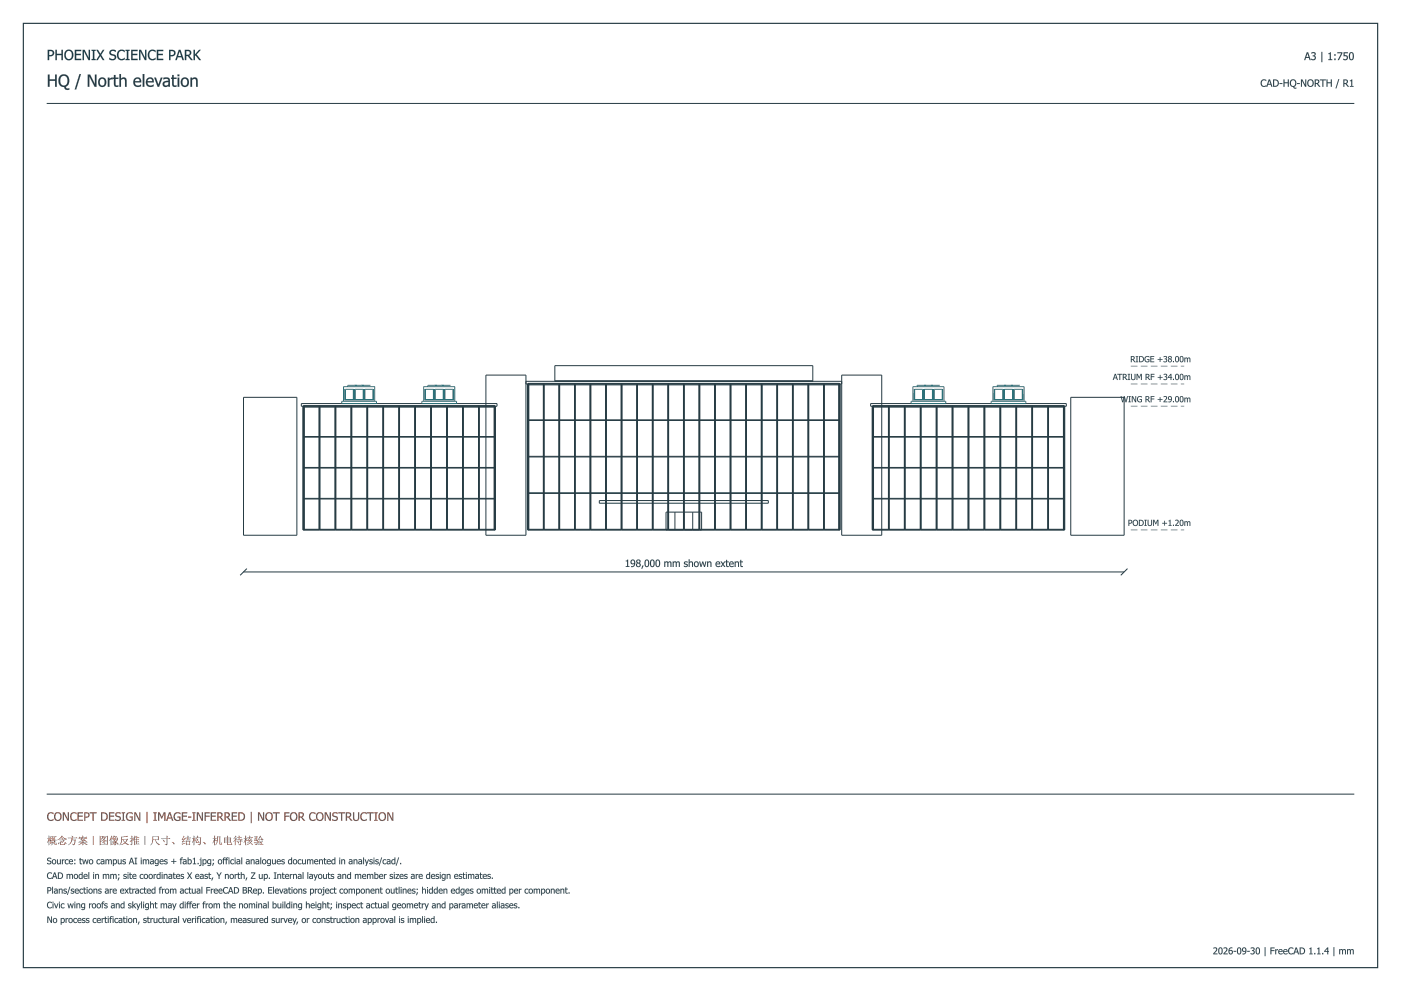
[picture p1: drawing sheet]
<svg xmlns="http://www.w3.org/2000/svg" width="420mm" height="297mm" viewBox="0 0 420 297" stroke-linecap="round" stroke-linejoin="round" font-family="sans-serif">
<path d="M7 7h406.2v283h-406.2z" fill="none" stroke="#263b43" stroke-width=".35"/>
<g fill="#183b47">
<path d="M14.3 14.9h.8a1.03 1.03 0 0 1 1.1 1.3 1.03 1.03 0 0 1-1.5 .7v1.1h-.4zM14.7 15.3v1.2a.72 .72 0 0 0 1.1-.6 .72 .72 0 0 0-1.1-.6zM16.6 14.9h.4v1.2h1.4v-1.2h.4v3.1h-.4v-1.5h-1.4v1.5h-.4zM19.7 15.3a1.46 1.46 0 0 1 1.9-.1 1.46 1.46 0 0 1 .3 1.9 1.41 1.41 0 0 1-1.9 .8 1.41 1.41 0 0 1-.7-1.9zM20.1 15.4a1.41 1.41 0 0 0 .5 2.3 1.22 1.22 0 0 0 1-1.4 1.22 1.22 0 0 0-1.3-1zM22.4 14.9h2v.4h-1.6v.8h1.4v.4h-1.4v1.1h1.6v.4h-2zM24.8 14.9h.6l1.2 2.5v-2.5h.4v3.1h-.5l-1.3-2.6v2.6h-.4zM27.5 14.9h1.2v.4h-.4v2.4h.4v.3h-1.2v-.3h.4v-2.4h-.4zM28.9 14.9h.5l.7 1.2 .7-1.2h.5l-1 1.6 1 1.5h-.5l-.7-1.2-.8 1.2h-.4l.9-1.5zM33.1 15.1l1.2-.2 .4 .2v.5l-.2-.1a.64 .64 0 0 0-.9-.3 .64 .64 0 0 0-.2 .9l.2 .1a1.01 1.01 0 0 1 1.2 1.2 1.01 1.01 0 0 1-1.6 .6l-.4-.2v-.5l.3 .2a.67 .67 0 0 0 .9 .2 .67 .67 0 0 0 .2-.9l-.9-.3a.81 .81 0 0 1-.2-1.4zM35.5 15.3l.6-.4h.6l.7 .3v.4a1.14 1.14 0 0 0-1.6 0 1.14 1.14 0 0 0 0 1.6 1.14 1.14 0 0 0 1.5 .2l.1 .4a1.56 1.56 0 0 1-2.1-.3 1.56 1.56 0 0 1 .1-2zM37.7 14.9h1.2v.4h-.4v2.4h.4v.3h-1.2v-.3h.4v-2.4h-.4zM39.4 14.9h1.9v.4h-1.5v.8h1.4v.4h-1.4v1.1h1.5v.4h-1.9zM41.7 14.9h.6l1.2 2.5v-2.5h.4v3.1h-.5l-1.3-2.6v2.6h-.4zM44.7 15.3l.6-.4h.7l.7 .3v.4a1.14 1.14 0 0 0-1.6 0 1.14 1.14 0 0 0-.1 1.6 1.14 1.14 0 0 0 1.6 .2l.1 .4a1.56 1.56 0 0 1-2.1-.3 1.56 1.56 0 0 1 0-2zM47 14.9h1.9v.4h-1.5v.8h1.4v.4h-1.4v1.1h1.5v.4h-1.9zM50.7 14.9h.8a1.03 1.03 0 0 1 1.1 1.3 1.03 1.03 0 0 1-1.5 .7v1.1h-.4zM51.1 15.3v1.2a.72 .72 0 0 0 1.1-.6 .72 .72 0 0 0-1.1-.6zM53.6 14.9h.5l1.1 3.1h-.5l-.3-.9h-1.1l-.3 .9h-.4zM53.9 15.4l-.5 1.4h.9zM55.4 14.9h.8a.9 .9 0 0 1 1.1 .7 .9 .9 0 0 1-.6 1.1l1.1 1.3h-.5l-1-1.2h-.5v1.2h-.4zM55.8 15.3v1.1a.68 .68 0 0 0 1-.1 .68 .68 0 0 0-.2-.9zM58 14.9h.5v1.5l1.2-1.5h.5l-1.3 1.4 1.4 1.7h-.6l-1.1-1.4-.1 .2v1.2h-.5z"/>
<path d="M14.3 14.9l1.6 .2a1.06 1.06 0 0 1 .2 1.4 1.06 1.06 0 0 1-1.4 .4v1.1h-.4zM14.3 14.9v3.1h.4v-1.2l1.3-.3 .2-.9-.5-.5zM14.7 15.3v1.2l.9-.2 .2-.4-.2-.5zM14.7 15.3h.7a.7 .7 0 0 1 .3 1 .7 .7 0 0 1-1 .2zM16.6 14.9h.5v1.2h1.3v-1.2h.5v3.1h-.5v-1.5h-1.4l.1 1.5h-.5zM16.6 14.9v3.1h.4v-1.5h1.5l-.1 1.5h.4v-3.1h-.4l.1 1.3h-1.5v-1.3zM19.6 15.3l.5-.3 .7-.1 1 .5 .2 1.5-.6 1-1.1 .1-.8-.5-.2-1.3zM19.7 15.3a1.73 1.73 0 0 0 .7 2.7l.8-.1 .5-.4 .3-.8-.1-.9-.3-.5-.6-.3h-.7zM20 15.6a1.85 1.85 0 0 0 0 1.8 .92 .92 0 0 0 1.3 0l.2-1.5a.88 .88 0 0 0-.7-.6 .88 .88 0 0 0-.8 .3zM20.1 15.4l.9-.1 .5 .6a1.06 1.06 0 0 1-.2 1.5 1.06 1.06 0 0 1-1.5-.2l-.1-1.1zM22.4 14.9h2v.4h-1.6v.8h1.5v.4h-1.5v1.1h1.6v.4h-2zM22.4 14.9v3.1h2v-.4l-1.6 .1v-1.2h1.4v-.4l-1.4 .1v-.9h1.6v-.4zM24.8 14.9h.6l1.2 2.5v-2.5h.4v3.1h-.5l-1.3-2.6v2.6h-.4zM24.8 14.9v3.1h.4v-2.6l1.3 2.6h.5v-3.1h-.4v2.5l-1.2-2.5zM27.5 14.9h1.2v.4h-.4v2.4h.4v.3h-1.2v-.3h.4v-2.4h-.4zM27.5 14.9v.4l.4-.1v2.5h-.4v.3h1.2v-.3h-.4v-2.5l.4 .1v-.4zM28.9 14.9h.5l.7 1.2 .7-1.2h.5l-1 1.6 1 1.5h-.5l-.7-1.2-.8 1.2h-.5l1-1.5zM28.9 14.9l1 1.6-1 1.5h.4l.8-1.3 .7 1.3h.5l-1-1.5 1-1.6h-.5l-.7 1.3-.7-1.3zM33.1 15.1l1.2-.2 .4 .2v.5l-.2-.1a.62 .62 0 0 0-.9-.3 .62 .62 0 0 0-.1 .9l.4 .2a.97 .97 0 0 1 .8 1.3 .97 .97 0 0 1-1.5 .4l-.5-.2v-.5l1 .4 .6-.1 .1-.4-.2-.4-1-.3a.83 .83 0 0 1-.1-1.4zM33.1 15.2l-.3 .9 .4 .4 .8 .2a.52 .52 0 0 1 .4 .7 .52 .52 0 0 1-.7 .3l-.9-.4v.5l1.4 .2 .6-.5v-.5l-.4-.5-1.1-.5-.1-.5 .6-.3 .9 .4v-.5l-.9-.2zM35.5 15.3l.8-.4 1.1 .2v.6l-.9-.4-.7 .3a1.24 1.24 0 0 0-.2 1.4 1.24 1.24 0 0 0 1.2 .7l.6-.4v.5l-.9 .3-.8-.2-.5-.5-.1-1.2zM35.5 15.3a1.85 1.85 0 0 0 .4 2.7h.9l.6-.2v-.5l-.3 .3a1.03 1.03 0 0 1-1.3-.2l-.3-.9 .3-1 .7-.3 .9 .4v-.4l-1.1-.3zM37.6 14.9h1.3v.4h-.4v2.4h.4v.3h-1.3v-.3h.5v-2.4h-.5zM37.7 14.9v.4l.4-.1v2.5h-.4v.3h1.2v-.3h-.5v-2.5l.5 .1v-.4zM39.3 14.9h2v.4h-1.5v.8h1.4v.4h-1.4v1.1h1.5v.4h-2zM39.4 14.9v3.1h1.9v-.4l-1.6 .1v-1.2h1.5v-.4l-1.5 .1v-.9h1.6v-.4zM41.7 14.9h.6l1.2 2.5v-2.5h.4v3.1h-.5l-1.3-2.6v2.6h-.4zM41.7 14.9v3.1h.4v-2.6l1.3 2.6h.5v-3.1h-.4v2.5l-1.2-2.5zM44.7 15.3l.8-.4 1.2 .2v.6l-1-.4-.7 .3a1.24 1.24 0 0 0-.2 1.4 1.24 1.24 0 0 0 1.2 .7l.7-.4v.5l-1 .3-.7-.2-.5-.5-.2-1.2zM44.7 15.3a1.65 1.65 0 0 0 1 2.7l1-.2v-.5l-.4 .3a1.03 1.03 0 0 1-1.3-.2l-.3-.9 .3-1 .7-.3 1 .4v-.4l-1.2-.3zM47 14.9h2v.4h-1.6v.8h1.5v.4h-1.5v1.1h1.6v.4h-2zM47 14.9v3.1h1.9v-.4l-1.5 .1v-1.2h1.4v-.4l-1.4 .1v-.9h1.5v-.4zM50.7 14.9l1.6 .2a1.06 1.06 0 0 1 .1 1.4 1.06 1.06 0 0 1-1.3 .4v1.1h-.4zM50.7 14.9v3.1h.4v-1.2l1.3-.3 .2-.9-.5-.5zM51.1 15.3v1.2l.9-.2 .2-.4-.2-.5zM51.1 15.3h.7a.7 .7 0 0 1 .3 1 .7 .7 0 0 1-1 .2zM53.6 14.9h.5l1.1 3.1h-.5l-.3-.9h-1.1l-.3 .9h-.4zM53.6 14.9l-1 3.1h.4l.3-.9h1.2l.2 .9h.5l-1.1-3.1zM53.8 15.4l-.4 1.4h.9zM53.9 15.3l.5 1.5h-1zM55.4 14.9l1.6 .2a.84 .84 0 0 1 .2 1.3l-.5 .3 1.2 1.3h-.6l-1-1.2h-.5l.1 1.2h-.5zM55.4 14.9v3.1h.4v-1.2h.5l1 1.2h.5l-1.1-1.3 .5-.4 .1-.9-.6-.4zM55.8 15.3v1.1l.9-.1 .2-.7zM55.8 15.3l1 .2v.8l-1 .2zM58 14.9h.5v1.5l1.2-1.5h.5l-1.3 1.4 1.4 1.7h-.6l-1.1-1.4-.1 .2v1.2h-.5zM58 14.9v3.1h.5l-.1-1.2 .2-.3 1.1 1.5h.6l-1.4-1.7 1.3-1.4h-.5l-1.3 1.5 .1-1.5z"/>
</g>
<g fill="#243943">
<path d="M14.4 22.4h.5v1.4h1.6v-1.4h.5v3.6h-.5v-1.8h-1.6v1.8h-.5zM18 22.8a1.72 1.72 0 0 1 2.2-.1 1.72 1.72 0 0 1 .5 2.1l-.4 .8a.54 .54 0 0 0-.4 .7 .54 .54 0 0 0 .9 .2l-.2 .4a1.13 1.13 0 0 1-1.4-.8 1.97 1.97 0 0 1-1.2-3.3zM18.5 23l-.4 .6a1.28 1.28 0 0 0 .2 1.6 1.28 1.28 0 0 0 1.7 .1 1.51 1.51 0 0 0 .3-1.6 1.51 1.51 0 0 0-1.3-1zM23.8 22.2h.5l-1.5 4.6h-.4zM26.3 22.4h.7l1.5 2.8v-2.8h.4v3.6h-.5l-1.6-3.1v3.1h-.5zM29.8 23.6a1.38 1.38 0 0 1 2.1 .8 1.38 1.38 0 0 1-1.5 1.7 1.55 1.55 0 0 1-.6-2.5zM30.1 23.9a1.01 1.01 0 0 0-.2 1.2 1.01 1.01 0 0 0 1.2 .5 1.02 1.02 0 0 0 .4-1.3 1.02 1.02 0 0 0-1.2-.6zM32.3 23.3h.5v.4l1-.4v.5l-1 .3v1.9h-.5zM34.2 22.5h.4v.8h.9v.4h-.9v1.3a.54 .54 0 0 0 .2 .6 .54 .54 0 0 0 .7 0l-.1 .4a.84 .84 0 0 1-1.2-.8v-1.5h-.3v-.4h.3zM35.8 22.2h.5v1.4a.94 .94 0 0 1 1.1-.3 .94 .94 0 0 1 .6 .9v1.8h-.5v-1.5a.66 .66 0 0 0-.4-.9 .66 .66 0 0 0-.8 .4v2h-.5zM40.3 23.6a1.16 1.16 0 0 1 1.5-.3 1.16 1.16 0 0 1 .5 1.4h-1.9a1.08 1.08 0 0 0 .8 .9 1.08 1.08 0 0 0 1.1-.3v.5a1.49 1.49 0 0 1-2-.2 1.49 1.49 0 0 1 0-2zM40.7 23.8l-.3 .5h1.5a.7 .7 0 0 0-.4-.7 .7 .7 0 0 0-.8 .2zM42.8 22.2h.5v3.8h-.5zM44.1 23.6a1.16 1.16 0 0 1 1.5-.3 1.16 1.16 0 0 1 .5 1.4h-1.9a1.08 1.08 0 0 0 .7 .9 1.08 1.08 0 0 0 1.2-.3v.5a1.49 1.49 0 0 1-2-.2 1.49 1.49 0 0 1 0-2zM44.4 23.8l-.2 .5h1.5a.7 .7 0 0 0-.4-.7 .7 .7 0 0 0-.9 .2zM46.3 23.3h.5l.7 2.1 .7-2.1h.5l-1 2.7h-.4zM49.4 24.9a.61 .61 0 0 0 .3 .8 .61 .61 0 0 0 .8-.4v-.7zM49 23.3l.8-.1a.9 .9 0 0 1 1.2 .9v1.9h-.5v-.3a.96 .96 0 0 1-1.3 .3 .96 .96 0 0 1-.4-1.3 .96 .96 0 0 1 1.2-.5h.3a.34 .34 0 0 0 .1-.4 .34 .34 0 0 0-.4-.2l-1 .2zM51.6 22.5h.5v.8h.8v.4h-.8v1.3a.54 .54 0 0 0 .2 .6 .54 .54 0 0 0 .6 0l-.1 .4a.84 .84 0 0 1-1.2-.8v-1.5h-.3v-.4h.3zM53.3 23.3h.4v2.7h-.4zM53.2 22.3h.6v.5h-.6zM54.6 23.6a1.38 1.38 0 0 1 2.1 .8 1.38 1.38 0 0 1-1.5 1.7 1.55 1.55 0 0 1-.6-2.5zM54.9 23.9a1.01 1.01 0 0 0-.2 1.2 1.01 1.01 0 0 0 1.1 .5 1.02 1.02 0 0 0 .4-1.3 1.02 1.02 0 0 0-1.2-.6zM57.1 23.3h.5v.3a.94 .94 0 0 1 1.1-.3 .94 .94 0 0 1 .6 .9v1.8h-.5v-1.5a.66 .66 0 0 0-.4-.9 .66 .66 0 0 0-.8 .4v2h-.5z"/>
<path d="M14.3 22.3h.6v1.5h1.6v-1.5h.5v3.7h-.5v-1.8h-1.6v1.8h-.6zM14.4 22.4v3.6h.5l-.1-1.8h1.8l-.1 1.8h.5v-3.6h-.5l.1 1.4h-1.8l.1-1.4zM18 22.8l.7-.5 1.1 .1a2.11 2.11 0 0 1-.1 3.6l.3 .5 .8-.1-.2 .5a.98 .98 0 0 1-1.3-.8l-1-.2-.6-.7-.2-1.3zM18 22.8a2.28 2.28 0 0 0 .5 3.2l.8 .1 .4 .7 1.1 .1v-.4h-.8l-.3-.5 .8-.6 .2-.6-.1-1.4-.3-.6a1.65 1.65 0 0 0-2.3 0zM18.3 23.1l-.2 .5a1.26 1.26 0 0 0 .2 1.6 1.26 1.26 0 0 0 1.6 .1l.3-.8v-.9a1.05 1.05 0 0 0-.8-.8 1.05 1.05 0 0 0-1.1 .3zM18.4 23l1.1-.3 .7 .8a1.31 1.31 0 0 1-.2 1.7 1.31 1.31 0 0 1-1.7 .1l-.3-1.3zM23.8 22.2h.5l-1.4 4.6h-.5zM23.8 22.2l-1.4 4.6h.4l1.5-4.6zM26.3 22.3h.7l1.5 2.9v-2.9h.5v3.7h-.6l-1.6-3.1v3.1h-.5zM26.3 22.4v3.6h.5v-3.1l1.6 3.1h.5v-3.6h-.4v2.9l-1.5-2.9zM29.8 23.6l.9-.4a1.3 1.3 0 0 1 1.2 1.8 1.28 1.28 0 0 1-1.6 1.1 1.28 1.28 0 0 1-.9-1.8zM29.8 23.6a1.9 1.9 0 0 0 0 2.1 1.29 1.29 0 0 0 1.7 0 1.99 1.99 0 0 0 0-2.1 1.24 1.24 0 0 0-1.7 0zM30.1 23.9l-.2 .7 .2 .8a.76 .76 0 0 0 1.1 0l.2-.8-.2-.7-.5-.3zM30.1 23.8l.6-.2a1.08 1.08 0 0 1 .7 1.1 1.08 1.08 0 0 1-1 1 1.32 1.32 0 0 1-.3-1.9zM32.3 23.3h.5v.4l.4-.4h.6v.5l-1 .3v1.9h-.5zM32.3 23.3v2.7h.5v-1.9l.5-.4 .5 .1v-.5l-1 .4v-.4zM34.2 22.5h.5l-.1 .8h.9v.4h-.9v1.6l.2 .3 .7-.1v.5l-.8 .1-.5-.4v-2h-.4v-.4h.4zM34.2 22.5v.8h-.3v.4l.3-.1 .1 2.1 .4 .3h.8v-.4h-.8l-.1-.6v-1.4l.9 .1v-.4h-.9v-.8zM35.8 22.2h.5v1.4l.8-.4 .8 .5 .1 2.3h-.5l-.1-2.1a.72 .72 0 0 0-1.1 .1v2h-.5zM35.8 22.2v3.8h.5v-2l.7-.4 .5 .3v2.1h.5l-.1-1.8a.92 .92 0 0 0-.6-.9 .92 .92 0 0 0-1 .3v-1.4zM40.3 23.6l.7-.4h.6l.5 .3 .2 .5 .1 .7h-1.9a.87 .87 0 0 0 1.1 .9l.7-.3v.5a1.82 1.82 0 0 1-2-.1l-.3-1zM40.4 23.6a1.42 1.42 0 0 0-.3 1.7 1.42 1.42 0 0 0 1.5 .7l.7-.2v-.5l-1.2 .4-.6-.5-.1-.5h1.9l-.1-.8a1.11 1.11 0 0 0-1.8-.3zM40.7 23.8l-.3 .5h1.5l-.4-.7zM40.7 23.8l.8-.2 .4 .8h-1.5zM42.8 22.2h.5v3.8h-.5zM42.8 22.2v3.8h.5v-3.8zM44.1 23.6l.6-.4h.6l.5 .3 .3 .5v.7h-1.9a.87 .87 0 0 0 1.2 .9l.7-.3v.5a1.82 1.82 0 0 1-2-.1l-.4-1zM44.1 23.6a1.42 1.42 0 0 0-.2 1.7 1.42 1.42 0 0 0 1.5 .7l.7-.2v-.5l-1.2 .4-.6-.5-.1-.5h1.9l-.1-.8a1.11 1.11 0 0 0-1.9-.3zM44.4 23.8l-.2 .5h1.5l-.4-.7zM44.4 23.8l.9-.2 .4 .8h-1.5zM46.2 23.3h.6l.7 2.1 .7-2.1h.6l-1.1 2.7h-.4zM46.3 23.3l1 2.7h.4l1-2.7h-.5l-.7 2.2-.7-2.2zM49.4 24.9a.51 .51 0 0 0 .1 .7 .51 .51 0 0 0 .7-.1l.3-.2v-.7zM49.4 24.8l1.1-.3v.8l-1 .3-.2-.2zM49 23.3l1.3-.1 .6 .5 .1 2.3h-.5v-.3l-.3 .2a.89 .89 0 0 1-1.2 0 .89 .89 0 0 1-.1-1.2l.5-.4 1.1-.1-.1-.3-.3-.3-1.1 .2zM49 23.3v.5l1.3-.1 .2 .5h-.2a1.04 1.04 0 0 0-1.3 .4 1.04 1.04 0 0 0 0 1.2l.9 .2 .6-.3v.3h.5l-.2-2.4-.5-.3zM51.6 22.5h.5v.8h.9v.4h-.9v1.6l.2 .3 .7-.1v.5l-.8 .1-.5-.4-.1-2h-.3v-.4h.3zM51.6 22.5l.1 .8h-.4v.4l.4-.1v1.6a.77 .77 0 0 0 1 .8h.2v-.4l-.5 .1-.3-.3v-1.8l.8 .1v-.4h-.8v-.8zM53.3 23.3h.5v2.7h-.5zM53.3 23.3v2.7h.4v-2.7zM53.2 22.3h.6v.5h-.6zM53.2 22.3v.5h.6v-.5zM54.5 23.6l.9-.4a1.3 1.3 0 0 1 1.3 1.8 1.28 1.28 0 0 1-1.6 1.1 1.28 1.28 0 0 1-.9-1.8zM54.6 23.6a1.9 1.9 0 0 0-.1 2.1 1.29 1.29 0 0 0 1.8 0 1.99 1.99 0 0 0 0-2.1 1.24 1.24 0 0 0-1.7 0zM54.9 23.9l-.2 .7 .2 .8a.76 .76 0 0 0 1.1 0l.2-.8-.2-.7-.6-.3zM54.9 23.8l.5-.2a1.08 1.08 0 0 1 .8 1.1 1.08 1.08 0 0 1-1 1 1.32 1.32 0 0 1-.3-1.9zM57.1 23.3h.5v.3l.7-.4 .8 .2 .2 .5v2.1h-.5l-.1-2.2-.4-.1-.7 .3v2h-.5zM57.1 23.3v2.7h.5v-2l.7-.4 .5 .3v2.1h.5l-.1-1.8a.92 .92 0 0 0-.6-.9 .92 .92 0 0 0-1 .3v-.3z"/>
<path d="M391.9 15.7h.4l.8 2.3h-.3l-.3-.6h-.8l-.3 .6h-.3zM392.1 16l-.4 1.1h.8zM393.3 15.8l.1-.1a.65 .65 0 0 1 1 .1 .65 .65 0 0 1-.2 .9 .75 .75 0 0 1 .3 1.1 .75 .75 0 0 1-1.2 .2l-.1-.4a.55 .55 0 0 0 .9 .2 .55 .55 0 0 0-.1-.9h-.3v-.3a.42 .42 0 0 0 .5-.3 .42 .42 0 0 0-.4-.5 .42 .42 0 0 0-.5 .3zM396.3 15.6h.3v3h-.3zM398.4 16l.7-.3v2.1h.4v.2h-1.1v-.2h.4v-1.6h-.4zM400.2 16.3h.3v.4h-.3zM400.2 17.6h.3v.4h-.3zM401.1 15.7h1.4l-1 2.3h-.3l1.1-2.1h-1.2zM402.9 15.7h1.3v.2h-1v.7a.81 .81 0 0 1 1 1 .81 .81 0 0 1-1.3 .3v-.3a.58 .58 0 0 0 .8 .2 .58 .58 0 0 0 .1-.9 .58 .58 0 0 0-.9 0zM404.9 15.8a.83 .83 0 0 1 .9 .1 .83 .83 0 0 1 .2 .9 .83 .83 0 0 1-.7 1.3 .83 .83 0 0 1-.8-1.3zM405.1 15.9l-.2 .9a.55 .55 0 0 0 0 .7 .55 .55 0 0 0 .7 .2l.1-.9a.58 .58 0 0 0 0-.6 .58 .58 0 0 0-.6-.3z"/>
<path d="M391.9 15.7h.4l.8 2.3h-.4l-.2-.6h-.8l-.2 .6h-.4zM391.9 15.7l-.8 2.3h.3l.2-.7h1l.2 .7h.3l-.8-2.3zM392.1 16l-.4 1.1h.8zM392.1 15.9l.4 1.2h-.8zM393.3 15.8l1.1-.1a.54 .54 0 0 1 .2 .6 .54 .54 0 0 1-.4 .4l.4 .3-.1 .7-.5 .4-.8-.2v-.3l.8 .1 .3-.4-.1-.3-.5-.1v-.3l.4-.1 .1-.4-.3-.2-.6 .2zM393.3 15.8v.3l.6-.2a.4 .4 0 0 1 .4 .5 .4 .4 0 0 1-.6 .2v.3l.5 .1 .1 .5-.5 .3-.6-.2v.3l1 .1 .4-.5v-.4l-.5-.4 .4-.3v-.5l-.5-.2zM396.3 15.6h.3v3h-.3zM396.3 15.6v3h.3v-3zM398.4 16l.7-.3v2.1l.4-.1v.3h-1.1v-.3h.4v-1.5h-.4zM398.4 16v.2h.4v1.6h-.4v.2h1.1v-.2h-.4v-2.1zM400.1 16.2h.4v.5h-.4zM400.2 16.3v.4h.3v-.4zM400.1 17.5h.4v.5h-.4zM400.2 17.6v.4h.3v-.4zM401.1 15.7h1.5l-1.1 2.3h-.3l1.1-2.1-1.2 .1zM401.1 15.7v.2h1.2l-1.1 2.1h.3l1-2.3zM402.9 15.7h1.3v.3l-1-.1 .2 .7a.77 .77 0 0 1 .8 .8 .77 .77 0 0 1-1.1 .6l-.3-.1v-.3l.8 .2 .3-.3a.57 .57 0 0 0-.3-.7 .57 .57 0 0 0-.7 .1zM402.9 15.7v1.2h.8l.2 .4-.2 .4-.8-.1v.3l.9 .1 .4-.4v-.7l-.4-.3h-.6v-.7h1v-.2zM404.9 15.7a.84 .84 0 0 1 .9 .2 .84 .84 0 0 1 .2 .9 .82 .82 0 0 1-.2 1.1 .82 .82 0 0 1-1.1-.1l-.2-1.3zM404.9 15.8a1.45 1.45 0 0 0 .4 2.2l.5-.2 .2-1.3-.3-.7zM405.1 16l-.2 .8a.58 .58 0 0 0 0 .7 .58 .58 0 0 0 .6 .2l.2-1.3-.2-.5zM405.1 15.9h.4l.2 .4v1.1l-.3 .4-.3-.1-.2-.3z"/>
<path d="M378.3 24.1l1-.3 .4 .2v.3a.81 .81 0 0 0-1.1 .1 .81 .81 0 0 0 0 1.1 .81 .81 0 0 0 1.1 0v.4a1.13 1.13 0 0 1-1.5-.3 1.13 1.13 0 0 1 .1-1.5zM380.5 23.8h.4l.7 2.2h-.3l-.2-.6h-.8l-.2 .6h-.3zM380.7 24.1l-.4 1h.7zM381.8 23.8h.5a1.1 1.1 0 0 1 1.2 1.1 1.1 1.1 0 0 1-1.2 1.1h-.5zM382.1 24.1v1.7a.88 .88 0 0 0 1.1-.9 .88 .88 0 0 0-1.1-.8zM383.7 24.9h.9v.3h-.9zM384.9 23.8h.3v.9h1v-.9h.3v2.2h-.3v-1.1h-1v1.1h-.3zM387.1 24.1a1.17 1.17 0 0 1 1.6 .4 1.17 1.17 0 0 1-.5 1.6l.6 .2a.47 .47 0 0 1-.6 .3 .47 .47 0 0 1-.3-.6 1.15 1.15 0 0 1-1.1-.7 1.15 1.15 0 0 1 .3-1.2zM387.4 24.2a.83 .83 0 0 0-.3 1.1 .83 .83 0 0 0 1.2 .3 .84 .84 0 0 0 .2-1.1 .84 .84 0 0 0-1.1-.3zM389 24.9h.8v.3h-.8zM390.2 23.8h.4l.9 1.7v-1.7h.2v2.2h-.3l-1-1.9v1.9h-.2zM392.3 24.1a1.05 1.05 0 0 1 1.4 .1 1.05 1.05 0 0 1 0 1.4 1.05 1.05 0 0 1-1.4 .2l-.3-.9zM392.6 24.2a.8 .8 0 0 0-.2 1.1 .8 .8 0 0 0 1.2 .1 .81 .81 0 0 0 0-1 .81 .81 0 0 0-1-.2zM394.3 23.8h.6a.64 .64 0 0 1 .7 .5 .64 .64 0 0 1-.4 .8l.8 .9h-.4l-.7-.9h-.3v.9h-.3zM394.6 24.1v.8h.2a.42 .42 0 0 0 .6-.4 .42 .42 0 0 0-.5-.4zM395.9 23.8h1.7v.3h-.7v1.9h-.3v-1.9h-.7zM397.8 23.8h.3v.9h1v-.9h.3v2.2h-.3v-1.1h-1v1.1h-.3zM401.4 23.7h.2l-.8 2.8h-.3zM402.9 23.8h.5a.64 .64 0 0 1 .8 .5 .64 .64 0 0 1-.4 .8l.8 .9h-.4l-.7-.9h-.3v.9h-.3zM403.2 24.1v.8h.2a.42 .42 0 0 0 .5-.4 .42 .42 0 0 0-.4-.4zM404.8 24.1l.7-.3v2h.4v.2h-1.1v-.2h.4v-1.5h-.4z"/>
<path d="M378.3 24.1l.8-.3 .6 .2v.3l-.4-.2h-.5l-.4 .6a.76 .76 0 0 0 .1 .8 .76 .76 0 0 0 .8 .3l.4-.3v.4l-.5 .2-.5-.1-.5-.4-.1-.9zM378.3 24.1l-.2 .8 .3 .8 .7 .3 .6-.1v-.4l-.5 .3-.5-.1-.3-.8 .3-.8 .5-.1 .5 .3v-.3l-.6-.2zM380.5 23.8h.4l.7 2.2h-.3l-.2-.6h-.8l-.2 .6h-.4zM380.5 23.8l-.7 2.2h.3l.1-.6h.9l.2 .6h.3l-.7-2.2zM380.7 24.1l-.4 1h.7zM380.7 24.1l.3 1.1h-.7zM381.8 23.8h.5a1.11 1.11 0 0 1 1.2 1.1 1.11 1.11 0 0 1-1.2 1.1h-.5zM381.8 23.8v2.2l1.3-.2 .4-.5-.1-.9-.6-.5zM382.1 24.1v1.7l.5-.1 .5-.4a.87 .87 0 0 0-.1-.9 .87 .87 0 0 0-.9-.3zM382.1 24.1h.7l.3 .4 .1 .7-.4 .5-.7 .1zM383.7 24.9h.9v.3h-.9zM383.7 24.9v.3h.9v-.3zM384.9 23.8h.3v.9h1v-.9h.3v2.2h-.3v-1.1h-1v1.1h-.3zM384.9 23.8v2.2h.3v-1.1h1v1.1h.3v-2.2h-.3v.9h-1v-.9zM387.1 24.1l.3-.2a1.03 1.03 0 0 1 1.1 .2 1.03 1.03 0 0 1 .3 1.1l-.7 .8 .2 .3h.5l-.2 .3a.56 .56 0 0 1-.7-.6l-.7-.1-.3-.5-.1-.8zM387.1 24.1l-.3 .6 .2 .9 .4 .4h.5l.1 .4 .8 .1v-.2h-.5l-.2-.3 .5-.4 .1-.4-.2-1.1-.7-.3zM387.3 24.3a.98 .98 0 0 0 .5 1.5l.5-.2 .1-1.1-.3-.4zM387.4 24.1l.5-.1 .4 .2a.83 .83 0 0 1 .1 1.2 .83 .83 0 0 1-1.1 .2l-.2-.9zM389 24.9h.8v.3h-.8zM389 24.9v.3h.8v-.3zM390.2 23.8h.4l.9 1.7-.1-1.7h.3v2.2h-.3l-1-1.9 .1 1.9h-.3zM390.2 23.8v2.2h.2v-1.9l1 1.9h.3v-2.2h-.2l-.1 1.8-.8-1.8zM392.3 24.1l.3-.2a1.01 1.01 0 0 1 1.1 .1 1.01 1.01 0 0 1 .3 1.1l-.2 .5-.4 .4-1-.1-.4-.8zM392.3 24.1a1.05 1.05 0 0 0 0 1.6 1.05 1.05 0 0 0 1.6-.3l-.2-1.3-.7-.3zM392.5 24.3a.81 .81 0 0 0-.1 1.1 .81 .81 0 0 0 1.1 .2l.2-.7-.2-.6-.5-.3zM392.6 24.1l.6-.1 .3 .2a.83 .83 0 0 1 .1 1.2 .83 .83 0 0 1-1.1 .2l-.2-.9zM394.3 23.8l1.1 .1a.64 .64 0 0 1 .3 .7 .64 .64 0 0 1-.5 .5l.8 .9h-.4l-.7-.9h-.3v.9h-.3zM394.3 23.8v2.2h.3v-.9h.3l.7 .9h.4l-.8-1 .3-.2 .1-.7-.4-.3zM394.6 24.1v.8l.6-.1 .1-.5zM394.6 24.1l.7 .1-.1 .6-.6 .1zM395.8 23.8h1.8v.3h-.7v1.9h-.3v-1.9h-.8zM395.9 23.8v.3h.7v1.9h.3v-1.9h.7v-.3zM397.8 23.8h.3v.9h1v-.9h.3v2.2h-.3v-1.1h-1v1.1h-.3zM397.8 23.8v2.2h.3v-1.1h1v1.1h.3v-2.2h-.3v.9h-1v-.9zM401.4 23.7h.3l-.9 2.8h-.3zM401.4 23.7l-.9 2.8h.3l.8-2.8zM402.9 23.8l1.1 .1a.64 .64 0 0 1 .2 .7 .64 .64 0 0 1-.4 .5l.8 .9h-.4l-.7-.9h-.3v.9h-.3zM402.9 23.8v2.2h.3l-.1-.9h.4l.7 .9h.4l-.8-1 .3-.2 .1-.7-.4-.3zM403.2 24.1v.8l.6-.1 .1-.5zM403.1 24.1l.8 .1-.1 .6-.7 .1zM404.8 24.1l.7-.3v2h.4v.2h-1.1v-.2h.4v-1.5h-.4zM404.8 24.1v.2h.5v1.5h-.5v.2h1.1v-.2h-.4v-2z"/>
</g>
<g fill="none" stroke="#263b43" stroke-width=".3">
<path d="M14 31h392.2M73 119.1h16v41.3h-16zM145.7 112.4h12v48h-12zM157.7 115.1h94.7M157.7 114.3h94.7M158.2 115.1v43.7h93.8v-43.7M158.3 115.1v43.7M158.4 115.1v-.2h93.4v.2M158.5 115.1v43.7M158.5 115.4h4.5v43.4M158.6 115.1v43.7M163 115.1v43.7"/>
<path d="M163.1 115.1v43.7M163.2 115.4h4.4M166.4 114.3v-4.7h77.4v4.7M166.4 114.1h77.4M167.7 115.1v43.7M167.8 115.1v43.7M172.3 115.4h-4.5v43.4M172.3 115.1v43.7M172.5 115.1v43.7M177 115.1v43.7M177.1 115.1v43.7M177.2 115.4h4.4"/>
<path d="M181.7 115.1v43.7M181.8 115.1v43.7M181.8 115.4h4.5M186.3 115.1v43.7M186.5 115.1v43.7M191 115.4h-4.5v43.4M191 115.1v43.7M191.2 115.1v43.7M191.2 115.4h4.4v43.4M195.7 115.1v43.7M195.8 115.1v43.7M195.8 115.4h4.5"/>
<path d="M200.3 115.1v43.7M200.5 115.1v43.7M200.5 115.4h4.5M205 115.1v43.7M205.2 115.1v43.7M209.6 115.4h-4.4v43.4M209.7 115.1v43.7M209.8 115.1v43.7M209.9 115.4h4.4v43.4M214.3 115.1v43.7M214.5 115.1v43.7M214.5 115.4h4.5"/>
<path d="M219 115.1v43.7M219.2 115.1v43.7M223.6 115.4h-4.4v43.4M223.7 115.1v43.7M223.8 115.1v43.7M228.3 115.1v43.7M228.5 115.1v43.7M228.5 115.4h4.5v43.4M233 115.1v43.7M233.2 115.1v43.7M233.2 115.4h4.4M237.7 115.1v43.7"/>
<path d="M237.8 115.1v43.7M242.3 115.4h-4.4v43.4M242.3 115.1v43.7M242.5 115.1v43.7M247 115.1v43.7M247.2 115.1v43.7M247.2 115.4h4.5M251.6 115.1v43.7M251.7 115.1v43.7M251.8 115.1v43.7M252.4 112.4h12v48h-12zM321.1 119.1h16v41.3h-16z"/>
<path d="M90.4 121h58.7v.8h-58.7zM90.8 121.8v37h57.8v-37M91 121.8v37M91 130.8h57.4v.2h-57.4zM91 121.8v-.2h57.4v.2M91.1 121.8v37M91.2 121.8v37M95.7 122h-4.6v36.8M95.7 121.8v37M95.9 121.8v37M95.9 122h4.6v36.8M100.5 121.8v37"/>
<path d="M100.7 121.8v37M100.7 122h4.6M105.3 121.8v37M105.5 121.8v37M105.5 122h4.5M110.1 121.8v37M110.2 121.8v37M114.8 122h-4.5v36.8M114.9 121.8v37M115 121.8v37M115 122h4.6v36.8M119.6 121.8v37"/>
<path d="M119.8 121.8v37M119.8 122h4.6M124.4 121.8v37M124.6 121.8v37M124.6 122h4.6M129.2 121.8v37M129.4 121.8v37M133.9 122h-4.5v36.8M134 121.8v37M134.1 121.8v37M134.2 122h4.5v36.8M138.8 121.8v37"/>
<path d="M138.9 121.8v37M138.9 122h4.6M143.5 121.8v37M143.7 121.8v37M143.7 122h4.6M148.2 121.8v37M148.3 121.8v37M148.5 121.8v37M158.4 125.8h93.4v.2h-93.4zM158.4 136.8h93.4v.2h-93.4zM261.1 121h58.7v.8h-58.7zM261.6 121.8v37h57.7v-37"/>
<path d="M261.7 121.8v37M261.8 121.8v-.2h57.3v.2M261.8 130.8h57.3v.2h-57.3zM261.8 121.8v37M262 121.8v37M266.4 122h-4.5v36.8M266.5 121.8v37M266.6 121.8v37M271.2 121.8v37M271.4 121.8v37M271.4 122h4.6v36.8M276 121.8v37"/>
<path d="M276.2 121.8v37M276.2 122h4.6M280.8 121.8v37M281 121.8v37M285.6 122h-4.6v36.8M285.6 121.8v37M285.7 121.8v37M290.4 121.8v37M290.5 121.8v37M290.5 122h4.6v36.8M295.1 121.8v37M295.3 121.8v37"/>
<path d="M295.3 122h4.6M299.9 121.8v37M300.1 121.8v37M304.7 122h-4.6v36.8M304.7 121.8v37M304.9 121.8v37M309.5 121.8v37M309.6 121.8v37M309.7 122h4.5v36.8M314.3 121.8v37M314.4 121.8v37M314.4 122h4.6"/>
<path d="M318.9 121.8v37M319 121.8v37M319.2 121.8v37M91 158.8v-.2h57.4v.2M91 149.4h57.4v.2h-57.4zM91 140.1h57.4v.2h-57.4zM158.4 147.7h93.4v.2h-93.4zM158.4 158.8v-.2h93.4v.2M172.5 158.8v-43.4h4.5v43.4M179.7 150h50.7v.8h-50.7zM199.7 158.8v-5.3h10.7v5.3M202.4 153.5v5.3"/>
<path d="M205.1 153.5v5.3M207.7 153.5v5.3M223.9 158.8v-43.4h4.4v43.4M242.5 158.8v-43.4h4.5v43.4M261.8 158.8v-.2h57.3v.2M261.8 140.1h57.3v.2h-57.3zM261.8 149.4h57.3v.2h-57.3zM266.7 158.8v-36.8h4.5v36.8M285.8 158.8v-36.8h4.5v36.8M304.9 158.8v-36.8h4.6v36.8"/>
</g>
<g fill="none" stroke="#2c777f" stroke-width=".3">
<path d="M103.3 119.8l8.8 .1zM103.6 116.7h2.4v3.1h-2.4zM103.6 119.5h-.3l.3 .1M103.6 119.1h-.3l.3 .1M103.6 118.8h-.3l.3 .1M103.6 118.5h-.3l.3 .1M103.6 118.1h-.3l.3 .1M103.6 117.8h-.3l.3 .1M103.6 117.5h-.3l.3 .1M103.6 117.1h-.3l.3 .1M103.6 116.8h-.3l.3 .1M106 119.6h.5"/>
<path d="M106 119.5h.5M106 119.2h.5M106 119.1h.5M106 118.9h.5M106 118.8h.5M106 118.6h.5M106 118.5h.5M106 118.2h.5M106 118.1h.5M106 117.9h.5M106 117.8h.5M106 117.6h.5"/>
<path d="M106 117.5h.5M106 117.2h.5M106 117.1h.5M106 116.9h.5M106 116.8h.5M106.4 115.5h2.6M106.5 116.7h2.4v3.1h-2.4zM107 115.5h-2.7v.4M108.4 115.5h2.7M108.9 119.6h.5M108.9 119.5h.5M108.9 119.2h.5"/>
<path d="M108.9 119.1h.5M108.9 118.9h.5M108.9 118.8h.5M108.9 118.6h.5M108.9 118.5h.5M108.9 118.2h.5M108.9 118.1h.5M108.9 117.9h.5M108.9 117.8h.5M108.9 117.6h.5M108.9 117.5h.5M108.9 117.2h.5"/>
<path d="M108.9 117.1h.5M108.9 116.9h.5M108.9 116.8h.5M109.4 116.7h2.4v3.1h-2.4zM111.8 119.5h.3l-.3 .1M111.8 119.1h.3l-.3 .1M111.8 118.8h.3l-.3 .1M111.8 118.5h.3l-.3 .1M111.8 118.1h.3l-.3 .1M111.8 117.8h.3l-.3 .1M111.8 117.5h.3l-.3 .1M111.8 117.1h.3l-.3 .1"/>
<path d="M111.8 116.8h.3l-.3 .1M127.3 119.8l8.8 .1zM127.6 116.7h2.4v3.1h-2.4zM127.6 119.5h-.3l.3 .1M127.6 119.1h-.3l.3 .1M127.6 118.8h-.3l.3 .1M127.6 118.5h-.3l.3 .1M127.6 118.1h-.3l.3 .1M127.6 117.8h-.3l.3 .1M127.6 117.5h-.3l.3 .1M127.6 117.1h-.3l.3 .1M127.6 116.8h-.3l.3 .1"/>
<path d="M130 119.6h.5M130 119.5h.5M130 119.2h.5M130 119.1h.5M130 118.9h.5M130 118.8h.5M130 118.6h.5M130 118.5h.5M130 118.2h.5M130 118.1h.5M130 117.9h.5M130 117.8h.5"/>
<path d="M130 117.6h.5M130 117.5h.5M130 117.2h.5M130 117.1h.5M130 116.9h.5M130 116.8h.5M130.4 115.5h2.7M130.5 116.7h2.4v3.1h-2.4zM131 115.5h-2.7v.4M132.4 115.5h2.7M132.9 119.6h.6M132.9 119.5h.6"/>
<path d="M132.9 119.2h.6M132.9 119.1h.6M132.9 118.9h.6M132.9 118.8h.6M132.9 118.6h.6M132.9 118.5h.6M132.9 118.2h.6M132.9 118.1h.6M132.9 117.9h.6M132.9 117.8h.6M132.9 117.6h.6M132.9 117.5h.6"/>
<path d="M132.9 117.2h.6M132.9 117.1h.6M132.9 116.9h.6M132.9 116.8h.6M133.5 116.7h2.4v3.1h-2.4zM135.9 119.5h.2l-.2 .1M135.9 119.1h.2l-.2 .1M135.9 118.8h.2l-.2 .1M135.9 118.5h.2l-.2 .1M135.9 118.1h.2l-.2 .1M135.9 117.8h.2l-.2 .1M135.9 117.5h.2l-.2 .1"/>
<path d="M135.9 117.1h.2l-.2 .1M135.9 116.8h.2l-.2 .1M274 119.8l8.8 .1zM274.3 116.7h2.4v3.1h-2.4zM274.3 119.5h-.3l.3 .1M274.3 119.1h-.3l.3 .1M274.3 118.8h-.3l.3 .1M274.3 118.5h-.3l.3 .1M274.3 118.1h-.3l.3 .1M274.3 117.8h-.3l.3 .1M274.3 117.5h-.3l.3 .1M274.3 117.1h-.3l.3 .1"/>
<path d="M274.3 116.8h-.3l.3 .1M276.7 119.6h.5M276.7 119.5h.5M276.7 119.2h.5M276.7 119.1h.5M276.7 118.9h.5M276.7 118.8h.5M276.7 118.6h.5M276.7 118.5h.5M276.7 118.2h.5M276.7 118.1h.5M276.7 117.9h.5"/>
<path d="M276.7 117.8h.5M276.7 117.6h.5M276.7 117.5h.5M276.7 117.2h.5M276.7 117.1h.5M276.7 116.9h.5M276.7 116.8h.5M277.1 115.5h2.7M277.2 116.7h2.4v3.1h-2.4zM277.7 115.5h-2.6v.4M279.2 115.5h2.6M279.6 119.6h.6"/>
<path d="M279.6 119.5h.6M279.6 119.2h.6M279.6 119.1h.6M279.6 118.9h.6M279.6 118.8h.6M279.6 118.6h.6M279.6 118.5h.6M279.6 118.2h.6M279.6 118.1h.6M279.6 117.9h.6M279.6 117.8h.6M279.6 117.6h.6"/>
<path d="M279.6 117.5h.6M279.6 117.2h.6M279.6 117.1h.6M279.6 116.9h.6M279.6 116.8h.6M280.2 116.7h2.4v3.1h-2.4zM282.6 119.5h.2l-.2 .1M282.6 119.1h.2l-.2 .1M282.6 118.8h.2l-.2 .1M282.6 118.5h.2l-.2 .1M282.6 118.1h.2l-.2 .1M282.6 117.8h.2l-.2 .1"/>
<path d="M282.6 117.5h.2l-.2 .1M282.6 117.1h.2l-.2 .1M282.6 116.8h.2l-.2 .1M298 119.8l8.8 .1zM298.3 116.7h2.4v3.1h-2.4zM298.3 116.8h-.3l.3 .1M298.3 117.1h-.3l.3 .1M298.3 117.5h-.3l.3 .1M298.3 117.8h-.3l.3 .1M298.3 118.1h-.3l.3 .1M298.3 118.5h-.3l.3 .1M298.3 118.8h-.3l.3 .1"/>
<path d="M298.3 119.1h-.3l.3 .1M298.3 119.5h-.3l.3 .1M300.7 119.6h.5M300.7 119.5h.5M300.7 119.2h.5M300.7 119.1h.5M300.7 118.9h.5M300.7 118.8h.5M300.7 118.6h.5M300.7 118.5h.5M300.7 118.2h.5M300.7 118.1h.5"/>
<path d="M300.7 117.9h.5M300.7 117.8h.5M300.7 117.6h.5M300.7 117.5h.5M300.7 117.2h.5M300.7 117.1h.5M300.7 116.9h.5M300.7 116.8h.5M301.1 115.5h2.7M301.2 116.7h2.4v3.1h-2.4zM301.7 115.5h-2.6v.4M303.2 115.5h2.6"/>
<path d="M303.6 119.6h.6M303.6 119.5h.6M303.6 119.2h.6M303.6 119.1h.6M303.6 118.9h.6M303.6 118.8h.6M303.6 118.6h.6M303.6 118.5h.6M303.6 118.2h.6M303.6 118.1h.6M303.6 117.9h.6M303.6 117.8h.6"/>
<path d="M303.6 117.6h.6M303.6 117.5h.6M303.6 117.2h.6M303.6 117.1h.6M303.6 116.9h.6M303.6 116.8h.6M304.2 116.7h2.4v3.1h-2.4zM306.6 116.8h.2l-.2 .1M306.6 117.1h.2l-.2 .1M306.6 117.5h.2l-.2 .1M306.6 117.8h.2l-.2 .1M306.6 118.1h.2l-.2 .1"/>
<path d="M306.6 118.5h.2l-.2 .1M306.6 118.8h.2l-.2 .1M306.6 119.1h.2l-.2 .1M306.6 119.5h.2l-.2 .1M102.5 120.3h10.4v.7h-10.4zM103 120.3v-4.4h9.4v4.4M126.5 120.3h10.4v.7h-10.4zM127 120.3v-4.4h9.4v4.4M273.2 120.3h10.4v.7h-10.4zM273.8 120.3v-4.4h9.3v4.4M297.2 120.3h10.4v.7h-10.4zM297.8 120.3v-4.4h9.3v4.4"/>
</g>
<path d="M339.1 158.8h16" fill="none" stroke="#87959a" stroke-width=".3" stroke-dasharray="2 1" stroke-linecap="butt"/>
<g fill="#243943">
<path d="M338.4 155.8h.5a.61 .61 0 0 1 .7 .7 .61 .61 0 0 1-.9 .5v.6h-.3zM338.7 156v.7a.43 .43 0 0 0 .6-.3 .43 .43 0 0 0-.6-.4zM339.9 156a.86 .86 0 0 1 1.3 .1 .86 .86 0 0 1-.2 1.3 .86 .86 0 0 1-1.2-.3zM340.2 156.1l-.2 .2a.64 .64 0 0 0 0 .9 .64 .64 0 0 0 1-.1l-.1-.9zM341.6 155.8a1 1 0 0 1 1.4 .9 1 1 0 0 1-1.4 .9zM341.8 156v1.4a.73 .73 0 0 0 1-.7 .73 .73 0 0 0-1-.7zM343.2 155.8h.7l-.2 .2v1.4l.2 .2h-.7l.2-.2v-1.4zM344.2 155.8h.2v1.1a.42 .42 0 0 0 .4 .6 .42 .42 0 0 0 .5-.5v-1.2h.2v1.1a.66 .66 0 0 1-.7 .8 .66 .66 0 0 1-.6-.8zM345.8 155.8h.4l.4 1 .5-1h.3v1.8h-.2v-1.5l-.5 1-.6-1v1.5h-.3zM348.6 156.7h.6v-.6h.2v.6h.6v.2h-.6v.7h-.2v-.7h-.6zM350.5 156.1l.5-.3v1.6h.3v.2h-.8v-.2h.3v-1.2zM351.8 157.3h.3v.3h-.3zM352.5 155.9a.7 .7 0 0 1 1 .4 .7 .7 0 0 1-.6 .9l-.2 .2h.9v.2h-1.2l.6-.8a.44 .44 0 0 0 .2-.7 .44 .44 0 0 0-.7 0zM354 155.9a.65 .65 0 0 1 .8 .1 .65 .65 0 0 1 .1 .7 .65 .65 0 0 1-.5 1 .65 .65 0 0 1-.6-1zM354.2 156a.82 .82 0 0 0 .3 1.4 .82 .82 0 0 0-.3-1.4zM355.2 156.3l.2 .1 .4-.2a.43 .43 0 0 0 .8 0l.3 .3 .1 1.1h-.3v-.8a.28 .28 0 0 0-.2-.3 .28 .28 0 0 0-.3 .2v.9h-.2v-1l-.3-.1-.3 .1v1h-.2z"/>
<path d="M338.4 155.8l.9 .1 .3 .3-.2 .6-.7 .2v.6h-.3zM338.4 155.8v1.8h.3v-.7l.7-.1 .1-.6-.2-.3zM338.7 156v.7l.5-.1v-.5zM338.7 156l.6 .1-.1 .5-.5 .2zM339.9 156l.6-.2a.86 .86 0 0 1 .8 1.1l-.2 .5a.83 .83 0 0 1-1.2 0l-.2-.7zM339.9 156l-.1 .2a1.07 1.07 0 0 0 .4 1.4l.9-.2 .2-.9-.5-.7zM340.1 156.2v1.1l.7 .1 .2-.5v-.6l-.4-.3zM340.2 156.1l.4-.1 .4 .3a.65 .65 0 0 1 0 .9 .65 .65 0 0 1-1-.1zM341.6 155.8a1.01 1.01 0 0 1 1.3 .4 1.01 1.01 0 0 1-.3 1.3l-1 .1zM341.6 155.8v1.8l1-.1 .3-.5v-.7l-.5-.4zM341.8 156v1.4h.5l.4-.3a.72 .72 0 0 0-.1-.8 .72 .72 0 0 0-.8-.3zM341.8 156l.7 .1a.79 .79 0 0 1 0 1.2l-.7 .1zM343.2 155.8h.7v.2h-.2v1.4h.2v.2h-.7v-.2h.2v-1.4h-.2zM343.2 155.8v.2h.2v1.5l-.2-.1v.2h.7v-.2l-.2 .1v-1.5h.2v-.2zM344.2 155.8h.2l.2 1.6 .6-.1v-1.5h.3v1.1a.68 .68 0 0 1-.5 .8 .68 .68 0 0 1-.8-.4zM344.2 155.8l.1 1.6 .3 .2h.5l.4-.3v-1.5h-.2l-.1 1.4-.4 .3-.4-.3v-1.4zM345.8 155.8h.4l.4 1 .5-1h.3v1.8h-.3v-1.5l-.4 1-.6-1v1.5h-.3zM345.8 155.8v1.8h.3v-1.5l.6 1 .4-1 .1 1.5h.2v-1.8h-.3l-.5 1.1-.4-1.1zM348.5 156.7h.7v-.6h.2v.6h.6v.2h-.6v.7h-.2v-.7h-.7zM348.6 156.7v.2h.6v.7h.2v-.7h.6v-.2l-.6 .1v-.7h-.2v.7zM350.4 156.1l.6-.3v1.6h.4v.2h-1v-.2h.4v-1.2h-.4zM350.5 156.1v.1h.3v1.3l-.3-.1v.2h.8v-.2l-.3 .1v-1.7zM351.8 157.3h.3v.3h-.3zM351.8 157.3v.3h.3v-.3zM352.5 155.9l.6-.1 .4 .3-.1 .5-.7 .8h.9v.2h-1.2l.8-1.3-.2-.3-.5 .2zM352.5 155.9v.2l.5-.1 .2 .3-.8 1.3h1.2v-.2h-1l.8-.9a.59 .59 0 0 0-.2-.7 .59 .59 0 0 0-.7 .1zM354 155.9a.66 .66 0 0 1 .8 .1 .66 .66 0 0 1 .1 .7 .64 .64 0 0 1-.2 .8 .64 .64 0 0 1-.8-.1l-.1-1zM354 155.9a1.15 1.15 0 0 0 .4 1.8l.4-.3 .1-1-.2-.5zM354.2 156l-.2 1 .4 .5 .2-.3 .1-.8-.2-.4zM354.2 156h.3l.2 .3v.9l-.3 .3-.4-.3zM355.2 156.3l.2 .1 .5-.2 .3 .3 .6-.2 .2 1.3h-.3v-1l-.2-.1-.3 .1v1h-.2l-.1-1-.2-.1-.3 .1v1h-.2zM355.2 156.3v1.3h.2v-1l.3-.2 .3 .2v1h.2v-1l.3-.2 .2 .2v1h.3l-.2-1.3-.6 .2-.3-.2-.5 .2z"/>
</g>
<path d="M339.1 121.8h16" fill="none" stroke="#87959a" stroke-width=".3" stroke-dasharray="2 1" stroke-linecap="butt"/>
<g fill="#243943">
<path d="M336.1 118.7h.2l.4 1.6 .4-1.6h.2l.4 1.6 .3-1.6h.3l-.5 1.9h-.3l-.3-1.5-.4 1.5h-.2zM338.4 118.7h.7l-.2 .2v1.5l.2 .2h-.7l.3-.2v-1.5zM339.4 118.7h.4l.7 1.5v-1.5h.2v1.9h-.2l-.8-1.6v1.6h-.3zM341.2 119l.8-.3 .5 .2v.3a.73 .73 0 0 0-1.3 .3 .73 .73 0 0 0 1 .8v-.4h-.4v-.3h.7v.8a.97 .97 0 0 1-1.3-.1 .97 .97 0 0 1 0-1.3zM343.5 118.7h.7a.52 .52 0 0 1 .5 .5 .52 .52 0 0 1-.4 .6l.7 .8h-.4l-.5-.8h-.3v.8h-.3zM343.8 119v.6h.2a.35 .35 0 0 0 .4-.3 .35 .35 0 0 0-.4-.3zM345.1 118.7h1.1v.3h-.9v.5h.8v.2h-.8v.9h-.2zM347.2 119.7h.6v-.6h.2v.6h.6v.2h-.6v.6h-.2v-.6h-.6zM349 118.8a.7 .7 0 0 1 1 .4 .7 .7 0 0 1-.6 .9l-.2 .3h.9v.2h-1.1l.5-.9a.44 .44 0 0 0 .2-.7 .44 .44 0 0 0-.7 .1zM350.4 119.3a.4 .4 0 0 0 .8 0 .4 .4 0 0 0-.8 0zM350.4 118.9l.2-.1a.92 .92 0 0 1 .9 .9 .92 .92 0 0 1-.9 .9l-.1-.2a.53 .53 0 0 0 .7-.6 .59 .59 0 0 1-.8-.1 .59 .59 0 0 1 0-.8zM351.8 120.2h.3v.4h-.3zM352.7 118.8a.65 .65 0 0 1 .7 .1 .65 .65 0 0 1 .2 .8 .65 .65 0 0 1-.6 .9 .65 .65 0 0 1-.6-.9zM352.8 119a.82 .82 0 0 0 .4 1.4 .82 .82 0 0 0-.4-1.4zM354 118.8a.65 .65 0 0 1 .8 .1 .65 .65 0 0 1 .1 .8 .65 .65 0 0 1-.5 .9 .65 .65 0 0 1-.6-.9zM354.2 119a.82 .82 0 0 0 .3 1.4 .82 .82 0 0 0-.3-1.4zM355.2 119.2l.2 .2 .4-.2a.43 .43 0 0 0 .8 0l.3 .2 .1 1.2h-.3v-.8a.28 .28 0 0 0-.2-.4 .28 .28 0 0 0-.3 .3v.9h-.2v-1.1l-.3-.1-.3 .1v1.1h-.2z"/>
<path d="M336.1 118.7h.2l.4 1.6 .4-1.6h.2l.4 1.6 .3-1.6h.3l-.5 1.9h-.3l-.3-1.5-.4 1.5h-.3zM336.1 118.7l.5 1.9h.2l.4-1.5 .3 1.5h.3l.5-1.9h-.3l-.3 1.6-.4-1.6h-.2l-.4 1.6-.4-1.6zM338.4 118.7h.7v.2h-.2v1.5h.2v.2h-.7v-.2h.3v-1.5h-.3zM338.4 118.7v.2h.3v1.5h-.3v.2h.7v-.2h-.2v-1.5h.2v-.2zM339.4 118.7h.4l.7 1.5v-1.5h.2v1.9h-.3l-.7-1.6v1.6h-.3zM339.4 118.7v1.9h.3v-1.6l.8 1.6h.2v-1.9h-.2v1.5l-.7-1.5zM341.2 119l.8-.3 .5 .2v.3l-.2-.1a.71 .71 0 0 0-1.1 .4 .71 .71 0 0 0 .8 .9l.2-.1v-.4h-.4v-.3h.7v.9l-.8 .1-.6-.4-.1-.8zM341.2 119a1.17 1.17 0 0 0 0 1.4l.7 .2 .6-.2v-.8h-.7v.3l.4-.1v.5l-.4 .1-.4-.2-.2-.6 .3-.6 .4-.1 .6 .3v-.3l-.6-.2zM343.5 118.7l1.1 .2 .1 .5-.4 .4 .7 .8h-.4l-.5-.8h-.3v.8h-.3zM343.5 118.7v1.9h.3v-.8h.3l.5 .8h.4l-.7-.8 .3-.2a.52 .52 0 0 0 0-.6 .52 .52 0 0 0-.6-.2zM343.8 119v.6l.5-.1v-.5zM343.8 118.9l.6 .2-.1 .5-.5 .1zM345.1 118.7h1.1v.3h-.9v.5h.9v.2h-.9l.1 .9h-.3zM345.1 118.7v1.9h.2v-.9h.8v-.2h-.8v-.6l.9 .1v-.3zM347.2 119.7h.6v-.7h.2v.7h.6v.2h-.6v.6h-.2v-.6h-.6zM347.2 119.7v.2h.6v.6h.2v-.6h.6v-.2h-.6v-.6h-.2v.6zM349 118.8l.2-.1a.55 .55 0 0 1 .7 .2 .55 .55 0 0 1 0 .7l-.7 .8 .9-.1v.3h-1.2l.8-1.4-.1-.3-.6 .2zM349 118.8v.3l.3-.2a.42 .42 0 0 1 .5 .3 .42 .42 0 0 1-.3 .5l-.5 .9h1.1v-.2h-1l.9-1-.1-.6zM350.5 119.3a.39 .39 0 0 0 .7 0 .39 .39 0 0 0-.7 0zM350.5 119.3a.4 .4 0 0 1 .7 0 .4 .4 0 0 1-.7 0zM350.4 118.9l.6-.2 .4 .4-.1 1.1-.5 .4h-.4v-.3l.6-.1 .2-.4-.5 .1-.3-.2zM350.4 118.9v.8l.7 .1a.36 .36 0 0 1 0 .5 .36 .36 0 0 1-.4 .1l-.3-.1v.3l.6-.1 .3-.3 .1-1.1-.3-.3zM351.8 120.2h.3v.4h-.3zM351.8 120.2v.4h.3v-.4zM352.7 118.8a.66 .66 0 0 1 .7 .1 .66 .66 0 0 1 .2 .8 .64 .64 0 0 1-.2 .8 .64 .64 0 0 1-.9-.1l-.1-1zM352.7 118.8a1.03 1.03 0 0 0 .5 1.8l.3-.4v-1.1l-.3-.4zM352.8 119l-.1 1.1 .4 .3 .2-.4v-.8l-.1-.2zM352.8 118.9h.4l.1 .3v.9l-.2 .3-.4-.3zM354 118.8a.66 .66 0 0 1 .8 .1 .66 .66 0 0 1 .1 .8 .64 .64 0 0 1-.2 .8 .64 .64 0 0 1-.8-.1l-.1-1zM354 118.8a1.03 1.03 0 0 0 .5 1.8l.4-.4v-1.1l-.4-.4zM354.2 119l-.1 1.1 .3 .3 .3-.4-.1-.8zM354.2 118.9h.3l.2 .3v.9l-.3 .3-.4-.3zM355.2 119.2l.2 .2 .5-.2 .3 .2 .6-.2 .2 1.4h-.3v-1.1l-.2-.1-.3 .1v1.1h-.2l-.1-1.1-.2-.1-.3 .1v1.1h-.2zM355.2 119.2v1.4h.2v-1.1l.3-.1 .3 .1v1.1h.2v-1.1l.3-.1 .2 .1v1.1h.3l-.2-1.4-.6 .2-.3-.2-.5 .2z"/>
</g>
<path d="M339.1 115.1h16" fill="none" stroke="#87959a" stroke-width=".3" stroke-dasharray="2 1" stroke-linecap="butt"/>
<g fill="#243943">
<path d="M334.3 112.1h.3l.6 1.8h-.2l-.2-.5h-.7l-.1 .5h-.3zM334.5 112.3l-.3 .9h.6zM335.1 112.1h1.5v.2h-.7v1.6h-.2v-1.6h-.6zM336.7 112.1h.6a.52 .52 0 0 1 .6 .4 .52 .52 0 0 1-.4 .6l.6 .8h-.3l-.5-.7h-.3v.7h-.3zM337 112.3v.7h.2a.35 .35 0 0 0 .4-.4 .35 .35 0 0 0-.4-.3zM338.2 112.1h.7l-.2 .2v1.4l.2 .2h-.7l.2-.2v-1.4zM339.2 112.1h.2v1.1a.42 .42 0 0 0 .5 .5 .42 .42 0 0 0 .4-.5v-1.1h.2v1.1a.66 .66 0 0 1-.6 .7 .66 .66 0 0 1-.7-.7zM340.9 112.1h.3l.4 1 .5-1h.3v1.8h-.2v-1.6l-.5 1.1-.6-1.1v1.6h-.2zM343.6 112.1h.6a.52 .52 0 0 1 .5 .4 .52 .52 0 0 1-.4 .6l.7 .8h-.3l-.6-.7h-.3v.7h-.2zM343.8 112.3v.7h.2a.35 .35 0 0 0 .5-.4 .35 .35 0 0 0-.4-.3zM345.1 112.1h1.1v.2h-.8v.5h.8v.2h-.8v.9h-.3zM347.2 113h.6v-.6h.2v.6h.6v.2h-.6v.6h-.2v-.6h-.6zM349 112.2a.52 .52 0 0 1 .8-.1 .52 .52 0 0 1-.1 .8 .55 .55 0 0 1 .2 .9 .55 .55 0 0 1-.9-.2 .42 .42 0 0 0 .7 .1 .42 .42 0 0 0-.3-.7l-.1-.2a.33 .33 0 0 0 .4-.3 .33 .33 0 0 0-.3-.4 .33 .33 0 0 0-.4 .3zM351.1 112.1h.2v1h.2l-.2 .2v.6h-.2v-.6h-.8zM351.1 112.4l-.7 .7h.7zM351.8 113.5h.3v.4h-.3zM352.7 112.1a.65 .65 0 0 1 .7 .1 .65 .65 0 0 1 .2 .8 .65 .65 0 0 1-.6 .9 .65 .65 0 0 1-.6-.9zM352.8 112.3a.82 .82 0 0 0 .4 1.4 .82 .82 0 0 0-.4-1.4zM354 112.1a.65 .65 0 0 1 .8 .1 .65 .65 0 0 1 .1 .8 .65 .65 0 0 1-.5 .9 .65 .65 0 0 1-.6-.9zM354.2 112.3a.82 .82 0 0 0 .3 1.4 .82 .82 0 0 0-.3-1.4zM355.2 112.5l.2 .2 .4-.2a.43 .43 0 0 0 .8 0l.3 .3 .1 1.1h-.3v-.8a.28 .28 0 0 0-.2-.4 .28 .28 0 0 0-.3 .3v.9h-.2v-1l-.3-.2-.3 .2v1h-.2z"/>
<path d="M334.3 112.1h.3l.7 1.8h-.3l-.2-.5h-.7l-.1 .5h-.3zM334.3 112.1l-.6 1.8h.3l.1-.5h.7l.2 .5h.2l-.6-1.8zM334.5 112.3l-.3 .9h.6zM334.5 112.3l.3 .9h-.6zM335.1 112.1h1.5v.2h-.7l.1 1.6h-.3v-1.6h-.6zM335.1 112.1v.2h.6v1.6h.2v-1.6h.7v-.2zM336.7 112.1l1 .1a.53 .53 0 0 1 .2 .5 .53 .53 0 0 1-.4 .4l.7 .8h-.4l-.5-.7h-.3v.7h-.3zM336.7 112.1v1.8h.3v-.7h.3l.5 .7h.3l-.6-.8 .3-.2v-.6zM337 112.3v.7l.5-.1 .1-.5zM337 112.3l.6 .1-.1 .5-.5 .1zM338.2 112.1h.7v.2h-.2v1.4h.2v.2h-.7v-.2h.2v-1.4h-.2zM338.2 112.1v.2l.3-.1v1.5h-.3v.2h.7v-.2h-.2v-1.5l.2 .1v-.2zM339.2 112.1h.3l.1 1.5h.6l.1-1.5h.2v1.1a.65 .65 0 0 1-.2 .6 .65 .65 0 0 1-.7 .1l-.4-.4zM339.2 112.1l.1 1.6 .8 .2 .4-.4v-1.4h-.2l-.1 1.4-.3 .2-.4-.2-.1-1.4zM340.8 112.1h.4l.4 1 .5-1h.3v1.8h-.2v-1.6l-.5 1.1-.6-1.1v1.6h-.3zM340.9 112.1v1.8h.2v-1.6l.6 1.1 .5-1.1v1.6h.2v-1.8h-.3l-.5 1-.4-1zM343.6 112.1l.9 .1a.53 .53 0 0 1 .2 .5 .53 .53 0 0 1-.4 .4l.7 .8h-.3l-.6-.7h-.3v.7h-.2zM343.6 112.1v1.8h.2v-.7h.3l.6 .7h.3l-.7-.8 .3-.2 .1-.6zM343.8 112.3v.7l.5-.1 .1-.5zM343.8 112.3l.6 .1v.5l-.6 .1zM345.1 112.1h1.1v.2h-.8v.5h.8v.2h-.8v.9h-.3zM345.1 112.1v1.8h.3v-.9h.8v-.2h-.8v-.5h.8v-.2zM347.2 113h.6v-.6h.2v.6h.7v.2h-.7v.6h-.2v-.6h-.6zM347.2 113v.2h.6v.6h.2v-.6h.6v-.2h-.6v-.6h-.2v.6zM349 112.1l.6-.1 .4 .3v.3l-.3 .3 .3 .2 .1 .4-.4 .4-.8-.1v-.2l.7 .1 .2-.4-.1-.2-.4-.1 .5-.6h-.8zM349 112.2v.2l.7-.1a.32 .32 0 0 1 0 .4 .32 .32 0 0 1-.4 .1v.2h.3a.39 .39 0 0 1 .2 .6 .39 .39 0 0 1-.6 .1l-.2-.1v.2l.6 .1 .4-.3v-.4l-.3-.3a.42 .42 0 0 0 .3-.3 .42 .42 0 0 0-.1-.5zM351.1 112.1h.2v1h.2v.2h-.2v.6h-.3l.1-.6h-.9v-.3zM351.1 112.1l-.8 1.2h.8v.6h.2v-.6h.2v-.2h-.2v-1zM351 112.4l-.5 .7h.6zM351.1 112.3v.8h-.7zM351.8 113.5h.3v.4h-.3zM351.8 113.5v.4h.3v-.4zM352.7 112.1a.66 .66 0 0 1 .7 .1 .66 .66 0 0 1 .2 .8 .64 .64 0 0 1-.2 .8 .64 .64 0 0 1-.9-.1l-.1-1zM352.7 112.2a1.03 1.03 0 0 0 .5 1.7l.3-.4v-1l-.3-.4zM352.8 112.3l-.1 1.1 .4 .3 .2-.4v-.8l-.1-.2zM352.8 112.3h.4l.1 .2v.9l-.2 .3-.4-.3zM354 112.1a.66 .66 0 0 1 .8 .1 .66 .66 0 0 1 .1 .8 .64 .64 0 0 1-.2 .8 .64 .64 0 0 1-.8-.1l-.1-1zM354 112.2a1.03 1.03 0 0 0 .5 1.7l.4-.4v-1l-.4-.4zM354.2 112.3l-.1 1.1 .3 .3 .3-.4-.1-.8zM354.2 112.3h.3l.2 .2v.9l-.3 .3-.4-.3zM355.2 112.5l.2 .2 .5-.2 .3 .2 .6-.2 .2 1.4h-.3v-1l-.2-.2-.3 .2v1h-.2l-.1-1-.2-.2-.3 .2v1h-.2zM355.2 112.5v1.4h.2v-1l.3-.2 .3 .2v1h.2v-1l.3-.2 .2 .2v1h.3l-.2-1.3-.6 .2-.3-.3-.5 .2z"/>
</g>
<path d="M339.1 109.8h16" fill="none" stroke="#87959a" stroke-width=".3" stroke-dasharray="2 1" stroke-linecap="butt"/>
<g fill="#243943">
<path d="M339.1 106.7h.7a.52 .52 0 0 1 .5 .5 .52 .52 0 0 1-.4 .6l.7 .8h-.4l-.5-.8h-.3v.8h-.3zM339.4 107v.6h.2a.35 .35 0 0 0 .4-.3 .35 .35 0 0 0-.4-.3zM340.6 106.7h.7l-.2 .2v1.5l.2 .2h-.7l.3-.2v-1.5zM341.6 106.7a1 1 0 0 1 1.5 1 1 1 0 0 1-1.5 .9zM341.9 107v1.4a.73 .73 0 0 0 .9-.7 .73 .73 0 0 0-.9-.7zM343.5 107l.8-.3 .4 .2v.3a.73 .73 0 0 0-1.3 .3 .73 .73 0 0 0 1.1 .8v-.4h-.5v-.3h.7v.8a.97 .97 0 0 1-1.3-.1 .97 .97 0 0 1 .1-1.3zM345 106.7h1.1v.3h-.9v.5h.9v.2h-.9v.6h.9v.3h-1.1zM347.2 107.7h.6v-.6h.2v.6h.6v.2h-.6v.6h-.2v-.6h-.6zM349 106.8a.52 .52 0 0 1 .8 0 .52 .52 0 0 1-.1 .8 .55 .55 0 0 1 .1 .9 .55 .55 0 0 1-.9-.3 .42 .42 0 0 0 .8 .2 .42 .42 0 0 0-.3-.7l-.1-.2a.33 .33 0 0 0 .3-.3 .33 .33 0 0 0-.2-.4 .33 .33 0 0 0-.4 .3zM350.6 107.2a.3 .3 0 0 0 .6 0 .3 .3 0 0 0-.6 0zM350.5 108.1a.35 .35 0 0 0 .7 0 .35 .35 0 0 0-.7 0zM350.5 106.8a.52 .52 0 0 1 .8 0 .52 .52 0 0 1-.2 .8 .54 .54 0 0 1 .1 .8 .54 .54 0 0 1-.8 0 .54 .54 0 0 1 .2-.8l-.3-.3zM351.8 108.2h.3v.4h-.3zM352.7 106.8a.65 .65 0 0 1 .7 .1 .65 .65 0 0 1 .2 .8 .65 .65 0 0 1-.6 .9 .65 .65 0 0 1-.6-.9zM352.8 107a.82 .82 0 0 0 .4 1.3 .82 .82 0 0 0-.4-1.3zM354 106.8a.65 .65 0 0 1 .8 .1 .65 .65 0 0 1 .1 .8 .65 .65 0 0 1-.5 .9 .65 .65 0 0 1-.6-.9zM354.2 107a.82 .82 0 0 0 .3 1.3 .82 .82 0 0 0-.3-1.3zM355.2 107.2l.2 .1 .4-.1a.43 .43 0 0 0 .8 0l.3 .2 .1 1.2h-.3v-.8a.28 .28 0 0 0-.2-.4 .28 .28 0 0 0-.3 .3v.9h-.2v-1.1l-.3-.1-.3 .1v1.1h-.2z"/>
<path d="M339.1 106.7l1 .1a.53 .53 0 0 1 .2 .6 .53 .53 0 0 1-.4 .4l.7 .8h-.4l-.5-.8h-.3v.8h-.3zM339.1 106.7v1.9h.3v-.8h.3l.5 .8h.3l-.6-.8 .3-.2v-.6zM339.4 107v.6l.5-.1 .1-.4zM339.4 106.9l.6 .1-.1 .6h-.5zM340.6 106.7h.7v.2h-.2v1.5h.2v.2h-.7v-.2h.3v-1.5h-.3zM340.6 106.7v.2h.3v1.5h-.3v.2h.7v-.2h-.2v-1.5h.2v-.2zM341.6 106.7a1.01 1.01 0 0 1 1.3 .4 1.01 1.01 0 0 1-.2 1.3l-1.1 .2zM341.6 106.7v1.9l1.1-.2 .3-.4v-.8l-.6-.4zM341.9 107v1.4l.4-.1 .4-.3a.72 .72 0 0 0 0-.8 .72 .72 0 0 0-.8-.2zM341.9 106.9l.6 .1a.79 .79 0 0 1 .1 1.2l-.7 .2zM343.5 107l.8-.3 .4 .2v.3l-.1-.1a.71 .71 0 0 0-1.1 .4 .71 .71 0 0 0 .8 .9l.2-.1v-.4h-.5v-.3h.7v.9l-.8 .1-.5-.4-.2-.8zM343.5 107a1.17 1.17 0 0 0 0 1.4l.6 .2 .6-.2v-.8h-.7v.3l.5-.1v.5l-.4 .1-.5-.2-.1-.6 .3-.6 .4-.1 .5 .3v-.3l-.6-.2zM345 106.7h1.1v.3h-.9v.5l.9-.1v.3h-.9v.6h.9v.3h-1.1zM345 106.7v1.9h1.1v-.3l-.9 .1v-.7h.9v-.2h-.9v-.6l.9 .1v-.3zM347.2 107.7h.6v-.7h.2v.7h.6v.2h-.6v.6h-.2v-.6h-.6zM347.2 107.7v.2h.6v.6h.2v-.6h.6v-.2h-.6v-.6h-.2v.6zM349 106.8h.9a.42 .42 0 0 1 .1 .4 .42 .42 0 0 1-.3 .4l.3 .2v.6l-.4 .2-.7-.1v-.3l.7 .2 .2-.4-.1-.2-.4-.1 .4-.6h-.7zM349 106.8v.3l.7-.1a.32 .32 0 0 1 0 .4 .32 .32 0 0 1-.4 .1v.2l.4 .1 .1 .4-.4 .2-.5-.2v.3l.8 .1 .3-.5v-.3l-.3-.2 .3-.7-.4-.2zM350.6 107.2a.3 .3 0 0 0 .6 0 .3 .3 0 0 0-.6 0zM350.6 106.9v.1a.31 .31 0 0 1 .6 .1 .31 .31 0 0 1-.4 .4l-.2-.3zM350.5 108a.36 .36 0 0 0 .7 0 .36 .36 0 0 0-.7 0zM350.6 107.7l.4 .1a.35 .35 0 0 1 .2 .4 .35 .35 0 0 1-.4 .2 .35 .35 0 0 1-.3-.4zM350.5 106.8a.52 .52 0 0 1 .8 0 .52 .52 0 0 1-.2 .8 .55 .55 0 0 1 .3 .8 .55 .55 0 0 1-.8 .2l-.3-.5 .3-.5-.3-.3zM350.5 106.8l-.2 .5 .3 .3a.57 .57 0 0 0-.2 .8 .57 .57 0 0 0 .8 .2 .57 .57 0 0 0 .2-.8l-.3-.2 .3-.4-.1-.4zM351.8 108.2h.3v.4h-.3zM351.8 108.2v.4h.3v-.4zM352.7 106.8a.66 .66 0 0 1 .7 .1 .66 .66 0 0 1 .2 .8 .64 .64 0 0 1-.2 .8 .64 .64 0 0 1-.9-.1l-.1-1zM352.7 106.8a1.03 1.03 0 0 0 .5 1.8l.3-.4v-1.1l-.3-.4zM352.8 107l-.1 1.1 .4 .3 .2-.4v-.8l-.1-.2zM352.8 106.9h.4l.1 .3v.9l-.2 .3-.4-.3zM354 106.8a.66 .66 0 0 1 .8 .1 .66 .66 0 0 1 .1 .8 .64 .64 0 0 1-.2 .8 .64 .64 0 0 1-.8-.1l-.1-1zM354 106.8a1.03 1.03 0 0 0 .5 1.8l.4-.4v-1.1l-.4-.4zM354.2 107l-.1 1.1 .3 .3 .3-.4-.1-.8zM354.2 106.9h.3l.2 .3v.9l-.3 .3-.4-.3zM355.2 107.2l.2 .1 .5-.1 .3 .2 .6-.2 .2 1.4h-.3v-1.1l-.2-.1-.3 .1v1.1h-.2l-.1-1.1-.2-.1-.3 .1v1.1h-.2zM355.2 107.2v1.4h.2v-1.1l.3-.1 .3 .1v1.1h.2v-1.1l.3-.1 .2 .1v1.1h.3l-.2-1.4-.6 .2-.3-.2-.5 .2z"/>
</g>
<path d="M73 171.4h264.1M74 170.4l-2 2M338.1 170.4l-2 2" fill="none" stroke="#263b43" stroke-width=".3"/>
<g fill="#243943">
<path d="M187.7 168.1l.7-.4v2h.3v.2h-1v-.2h.4v-1.4h-.4zM189.3 168.4a.5 .5 0 0 0 1 0 .5 .5 0 0 0-1 0zM189.3 167.9l.2-.1a1.11 1.11 0 0 1 1.1 .8 1.11 1.11 0 0 1-.6 1.3h-.7v-.2a.64 .64 0 0 0 .9-.7 .71 .71 0 0 1-1-.1 .71 .71 0 0 1 .1-1zM191.1 168.2a.36 .36 0 0 0 .7 0 .36 .36 0 0 0-.7 0zM191 169.3a.45 .45 0 0 0 .9 0 .45 .45 0 0 0-.9 0zM191 167.9a.62 .62 0 0 1 .9-.1 .62 .62 0 0 1-.1 1 .65 .65 0 0 1 .1 1 .65 .65 0 0 1-1-.1 .65 .65 0 0 1 .2-.9l-.3-.4zM192.6 169.5h.4l-.4 1h-.2zM193.6 167.8a.78 .78 0 0 1 .9 .1 .78 .78 0 0 1 .2 .9 .78 .78 0 0 1-.7 1.2 .78 .78 0 0 1-.7-1.2zM193.8 168l-.2 1.1a.46 .46 0 0 0 .4 .6 .46 .46 0 0 0 .4-.6v-.5a.46 .46 0 0 0-.1-.5 .46 .46 0 0 0-.5-.1zM195.2 167.8a.78 .78 0 0 1 1 .1 .78 .78 0 0 1 .1 .9 .78 .78 0 0 1-.7 1.2 .78 .78 0 0 1-.7-1.2zM195.4 168l-.2 1.1a.46 .46 0 0 0 .4 .6 .46 .46 0 0 0 .4-.6v-.5a.46 .46 0 0 0-.1-.5 .46 .46 0 0 0-.5-.1zM196.9 167.8a.78 .78 0 0 1 .9 .1 .78 .78 0 0 1 .2 .9 .78 .78 0 0 1-.7 1.2 .78 .78 0 0 1-.7-1.2zM197.1 168l-.2 1.1a.46 .46 0 0 0 .4 .6 .46 .46 0 0 0 .4-.6v-.5a.46 .46 0 0 0-.1-.5 .46 .46 0 0 0-.5-.1zM199.2 168.3h.3v.2a.51 .51 0 0 1 .9 0l.3-.2 .5 .1 .2 1.5h-.3v-.9a.34 .34 0 0 0-.3-.5 .34 .34 0 0 0-.4 .4v1h-.2l-.1-1.2-.2-.2-.4 .2v1.2h-.3zM201.7 168.3h.3v.2a.51 .51 0 0 1 .9 0l.4-.2 .4 .1 .2 1.5h-.3v-.9a.34 .34 0 0 0-.2-.5 .34 .34 0 0 0-.5 .4v1h-.2l-.1-1.2-.2-.2-.4 .2v1.2h-.3zM205.3 168.4a.57 .57 0 0 1 .9 .3l-.1-.1a.36 .36 0 0 0-.4-.1 .36 .36 0 0 0-.3 .4 .57 .57 0 0 1 .8 .3 .57 .57 0 0 1-.4 .8l-.7-.2v-.3a.4 .4 0 0 0 .5 .3 .4 .4 0 0 0 .3-.5h-.2a.51 .51 0 0 1-.5-.3 .51 .51 0 0 1 .1-.6zM206.5 167.7h.3v.8a.56 .56 0 0 1 .7-.2 .56 .56 0 0 1 .3 .6v1h-.2l-.1-1.2-.3-.2-.4 .2v1.2h-.3zM208.3 168.5a.78 .78 0 0 1 1.1 .1 .78 .78 0 0 1-.1 1.1 .78 .78 0 0 1-1.1-.1zM208.5 168.6a.55 .55 0 0 0-.1 .8 .55 .55 0 0 0 .8 .1 .56 .56 0 0 0 0-.8 .56 .56 0 0 0-.7-.1zM209.7 168.3h.3l.3 1.3 .4-1.3h.2l.4 1.3 .2-1.3h.3l-.4 1.6h-.2l-.4-1.2-.4 1.2h-.3zM212.1 168.3h.2v.2a.56 .56 0 0 1 .7-.2 .56 .56 0 0 1 .4 .6v1h-.3v-1.2l-.3-.2-.5 .2v1.2h-.2zM214.8 168.5a.7 .7 0 0 1 .9-.2 .7 .7 0 0 1 .3 .8h-1.2a.65 .65 0 0 0 .5 .6 .65 .65 0 0 0 .7-.2v.3a.9 .9 0 0 1-1.2-.1 .9 .9 0 0 1 0-1.2zM215 168.6l-.2 .3h.9l-.2-.4zM216.1 168.3h.3l.4 .6 .4-.6h.3l-.5 .8 .5 .8h-.3l-.4-.6-.4 .6h-.3l.5-.8zM217.8 167.8h.2v.5h.5v.2h-.5l.1 1.1 .4 .1a.41 .41 0 0 1-.5 .3 .41 .41 0 0 1-.2-.6v-.9h-.2zM218.8 168.5a.7 .7 0 0 1 .9-.2 .7 .7 0 0 1 .4 .8h-1.2a.65 .65 0 0 0 .4 .6 .65 .65 0 0 0 .7-.2v.3a.9 .9 0 0 1-1.1-.1 .9 .9 0 0 1-.1-1.2zM219.1 168.6l-.2 .3h.9l-.2-.4zM220.3 168.3h.3v.2a.56 .56 0 0 1 .7-.2 .56 .56 0 0 1 .3 .6v1h-.3v-1.2l-.3-.2-.4 .2v1.2h-.3zM222 167.8h.3v.5h.5v.2h-.5v1.1l.5 .1a.41 .41 0 0 1-.5 .3 .41 .41 0 0 1-.3-.6v-.9h-.2z"/>
<path d="M187.7 168l.7-.3v2h.4v.3h-1.1v-.3h.4v-1.4h-.4zM187.7 168.1v.2l.4-.1v1.5h-.4v.2h1v-.2h-.4l.1-2zM189.3 168.4a.46 .46 0 0 0 .9 0 .46 .46 0 0 0-.9 0zM189.3 168.4a.5 .5 0 0 1 1 0 .5 .5 0 0 1-1 0zM189.3 167.9l.6-.2 .6 .5-.1 1.2-.6 .6h-.5v-.3l.6-.1 .3-.6-.6 .2-.4-.3-.1-.4zM189.3 167.9l-.2 .6 .2 .5h.9a.66 .66 0 0 1-.9 .7v.2l.8-.1 .4-1.1-.1-.5-.3-.4zM191.1 168.3a.36 .36 0 0 0 .7 0 .36 .36 0 0 0-.7 0zM191.2 168a.38 .38 0 0 1 .6 .1 .38 .38 0 0 1-.4 .5l-.3-.3zM191 169.3a.44 .44 0 0 0 .8 0 .44 .44 0 0 0-.8 0zM191.2 168.9l.4 .1a.41 .41 0 0 1 .2 .6 .41 .41 0 0 1-.7 0zM191 167.9a.63 .63 0 0 1 .9-.1 .63 .63 0 0 1-.1 1 .66 .66 0 0 1 .3 .9 .66 .66 0 0 1-1 .2l-.4-.6 .4-.5-.3-.4zM191 167.9a.55 .55 0 0 0 .1 .9 .66 .66 0 0 0-.2 1 .66 .66 0 0 0 1 0l.3-.5-.4-.5 .3-.4-.1-.4-.4-.3zM192.6 169.5h.4l-.4 1h-.2zM192.6 169.5l-.2 1h.2l.4-1zM193.6 167.8a.79 .79 0 0 1 .9 .1 .79 .79 0 0 1 .2 .9 .77 .77 0 0 1-.2 1 .77 .77 0 0 1-1.1-.1l-.1-1.2zM193.6 167.8a1.36 1.36 0 0 0 .4 2.2l.5-.3 .2-1.2-.3-.7zM193.8 168l-.2 1.1a.45 .45 0 0 0 .1 .5 .45 .45 0 0 0 .5 .1l.2-1.1a.45 .45 0 0 0-.1-.5 .45 .45 0 0 0-.5-.1zM193.8 168h.4l.2 .3v1.1l-.3 .3h-.3l-.2-.3zM195.2 167.8a.79 .79 0 0 1 1 .1 .79 .79 0 0 1 .1 .9 .77 .77 0 0 1-.2 1 .77 .77 0 0 1-1-.1l-.2-1.2zM195.2 167.8a1.36 1.36 0 0 0 .4 2.2l.6-.3 .1-1.2-.3-.7zM195.4 168l-.1 1.4 .1 .3h.3l.3-.5v-.7l-.2-.5zM195.4 168l.6 .2v1.3a.35 .35 0 0 1-.4 .3 .35 .35 0 0 1-.3-.3l-.1-1zM196.9 167.8a.79 .79 0 0 1 .9 .1 .79 .79 0 0 1 .2 .9 .77 .77 0 0 1-.3 1 .77 .77 0 0 1-1-.1l-.1-1.2zM196.9 167.8a1.36 1.36 0 0 0 .4 2.2l.5-.3 .1-1.2-.2-.7zM197.1 168l-.2 .8 .2 .9 .4-.1 .1-1a.45 .45 0 0 0 0-.5 .45 .45 0 0 0-.5-.1zM197.1 168l.5 .2v1.3a.35 .35 0 0 1-.3 .3 .35 .35 0 0 1-.4-.3v-1zM199.2 168.3h.3v.2l.6-.2 .3 .2 .3-.2h.5l.2 .4v1.3h-.3l-.1-1.3-.2-.2-.4 .2v1.3h-.3v-1.2l-.2-.3-.4 .2v1.3h-.3zM199.2 168.3v1.6h.3v-1.2l.4-.2 .2 .2 .1 1.2h.2v-1.2l.4-.2 .3 .2v1.2h.3l-.2-1.5-.5-.1-.3 .2a.5 .5 0 0 0-.9 0v-.2zM201.7 168.3h.3v.2l.6-.2 .3 .2 .4-.2h.4l.2 .4v1.3h-.3v-1.3l-.3-.2-.4 .2 .1 1.3h-.3l-.1-1.3-.2-.2-.4 .2v1.3h-.3zM201.7 168.3v1.6h.3v-1.2l.4-.2 .3 .2v1.2h.2v-1.2l.4-.2 .3 .2v1.2h.3l-.2-1.5-.4-.1-.4 .2a.5 .5 0 0 0-.9 0v-.2zM205.3 168.4h.9v.3l-.2-.1a.3 .3 0 0 0-.4-.1 .3 .3 0 0 0-.1 .4l.1 .1a.57 .57 0 0 1 .7 .7 .57 .57 0 0 1-1 .2l-.2-.1v-.3l.6 .2 .3-.2-.8-.5zM205.3 168.4l-.1 .6 .6 .3a.29 .29 0 0 1 .1 .4 .29 .29 0 0 1-.4 0l-.4-.2v.3l.4 .1 .7-.2v-.5l-.8-.5 .3-.2 .5 .2v-.3zM206.5 167.6h.3v.9l.5-.3 .5 .3v1.5h-.3v-1.4l-.3-.1-.4 .2v1.3h-.3zM206.5 167.7v2.2h.3v-1.2l.4-.2 .3 .2 .1 1.2h.2v-1a.55 .55 0 0 0-.4-.6 .55 .55 0 0 0-.6 .2v-.8zM208 169.1a.8 .8 0 0 1 1.6 0 .8 .8 0 0 1-1.6 0zM208.3 168.5a.82 .82 0 0 0-.1 1.1 .82 .82 0 0 0 1.2 .2l.1-.7-.1-.6-.6-.2zM208.5 168.7v.9l.5 .1 .3-.6-.1-.5zM208.5 168.6a.54 .54 0 0 1 .8 .5 .54 .54 0 0 1-.8 .5zM209.7 168.3h.3l.3 1.3 .3-1.3h.3l.4 1.3 .2-1.3h.3l-.4 1.7h-.3l-.3-1.3-.4 1.3h-.3zM209.7 168.3l.4 1.6h.3l.4-1.3 .4 1.3h.2l.4-1.6h-.3l-.2 1.3-.4-1.3h-.2l-.4 1.3-.3-1.3zM212.1 168.3h.3l-.1 .2 .5-.3 .4 .2 .2 1.6h-.3l-.1-1.4-.2-.1-.5 .2 .1 1.3h-.3zM212.1 168.3v1.6h.2v-1.2l.5-.2 .3 .2v1.2h.3l-.1-1a.55 .55 0 0 0-.3-.6 .55 .55 0 0 0-.7 .2v-.2zM214.8 168.5l.5-.3 .5 .2 .2 .8h-1.2l.4 .5 .8-.2v.3l-.6 .2-.6-.2-.2-.7zM214.8 168.5l-.2 .6 .2 .7 .6 .2 .6-.2v-.3l-.8 .2-.4-.4v-.2h1.2l-.2-.7-.5-.1zM215 168.6l-.2 .3h.9l-.2-.4zM215 168.6l.5-.1 .2 .4h-.9zM216.1 168.3h.3l.4 .6 .4-.6h.4l-.6 .8 .6 .9h-.4l-.4-.7-.4 .7h-.4l.6-.9zM216.1 168.3l.6 .8-.6 .8h.3l.4-.6 .4 .6h.3l-.6-.8 .6-.8h-.3l-.4 .6-.4-.6zM217.7 167.8h.4l-.1 .5h.6v.2h-.6v1l.2 .2h.4v.2l-.8-.2v-1.2h-.2zM217.8 167.8l-.2 .7h.2v1.2l.2 .2h.5v-.2h-.4l-.1-.4v-.8h.5v-.2h-.5v-.5zM218.8 168.5l.6-.3 .5 .2 .2 .8h-1.2l.3 .5 .8-.2v.3l-.5 .2-.7-.2-.2-.7zM218.9 168.5l-.2 .6 .2 .7 .6 .2 .5-.2v-.3l-.7 .2-.4-.4v-.2h1.2l-.2-.7-.5-.1zM219.1 168.6l-.2 .3h.9l-.2-.4zM219 168.6l.6-.1 .2 .4h-.9zM220.3 168.3h.3v.2l.5-.3 .4 .2 .1 1.6h-.3v-1.2l-.3-.3-.4 .2v1.3h-.3zM220.3 168.3v1.6h.3v-1.2l.4-.2 .3 .2v1.2h.3v-1a.55 .55 0 0 0-.4-.6 .55 .55 0 0 0-.6 .2v-.2zM222 167.8h.3v.5h.5v.2h-.5v1l.1 .2h.4v.2l-.7-.2-.1-1.2h-.2zM222 167.8l-.2 .7h.2l.1 1.2 .2 .2h.5v-.2h-.4l-.1-.4v-.8h.5v-.2h-.5v-.5z"/>
</g>
<path d="M14 238h392.2" fill="none" stroke="#263b43" stroke-width=".3"/>
<g fill="#8a4230">
<path d="M14.4 243.8l1.1-.3 .5 .2v.4a.94 .94 0 0 0-1.3 0 .94 .94 0 0 0 0 1.3 .94 .94 0 0 0 1.3 .1v.4a1.31 1.31 0 0 1-1.7-.3 1.31 1.31 0 0 1 .1-1.8zM16.5 243.8a1.26 1.26 0 0 1 2 .7 1.26 1.26 0 0 1-1.5 1.5 1.48 1.48 0 0 1-.5-2.2zM16.9 243.9l-.2 .2a.93 .93 0 0 0 0 1.3 .93 .93 0 0 0 1.2 .1l.2-.9a.77 .77 0 0 0-.4-.8 .77 .77 0 0 0-.8 .1zM18.8 243.5h.5l1 2v-2h.4v2.5h-.4l-1.1-2.2v2.2h-.4zM21.4 243.8l1-.3 .6 .2v.4a.94 .94 0 0 0-1.3 0 .94 .94 0 0 0 0 1.3 .94 .94 0 0 0 1.3 .1v.4a1.31 1.31 0 0 1-1.8-.3 1.31 1.31 0 0 1 .2-1.8zM23.3 243.5h1.6v.3h-1.3v.7h1.2v.3h-1.2v.9h1.3v.3h-1.6zM25.2 243.5h.7a.85 .85 0 0 1 .9 1 .85 .85 0 0 1-1.2 .6v.9h-.4zM25.6 243.8v1a.6 .6 0 0 0 .9-.5 .6 .6 0 0 0-.9-.5zM26.9 243.5h2.1v.3h-.9v2.2h-.3v-2.2h-.9zM30.3 243.5a1.8 1.8 0 0 1 1.8 .5 1.3 1.3 0 0 1 .1 1.4 1.3 1.3 0 0 1-1.3 .6h-.6zM30.7 243.8v1.9a1.02 1.02 0 0 0 1.3-.9 1.02 1.02 0 0 0-1.3-1zM32.7 243.5h1.6v.3h-1.3v.7h1.2v.3h-1.2v.9h1.3v.3h-1.6zM34.8 243.7l1-.2 .4 .1v.4a.59 .59 0 0 0-.8-.3 .59 .59 0 0 0-.3 .8h.1a.84 .84 0 0 1 1 1 .84 .84 0 0 1-1.3 .5l-.4-.1v-.4l.2 .1a.63 .63 0 0 0 .7 .2 .63 .63 0 0 0 .4-.7l-.1-.1a.89 .89 0 0 1-.9-.3 .89 .89 0 0 1 0-1zM36.5 243.5h1v.2h-.3v2.1h.3v.2h-1v-.2h.3v-2.1h-.3zM38.1 243.8l1.1-.3 .6 .2v.4a1.01 1.01 0 0 0-1.7 .5 1.01 1.01 0 0 0 1.4 1.1v-.7h-.6v-.2h.9v1.1a1.35 1.35 0 0 1-1.8-.3 1.35 1.35 0 0 1 .1-1.8zM40.2 243.5h.5l1.1 2v-2h.3v2.5h-.4l-1.1-2.2v2.2h-.4zM43.9 243.4h.3v3.3h-.3zM46 243.5h1v.2h-.3v2.1h.3v.2h-1v-.2h.3v-2.1h-.3zM47.4 243.5h.5l.6 1.4 .6-1.4h.5v2.5h-.3v-2.2l-.7 1.5h-.2l-.7-1.5v2.2h-.3zM50.7 243.5h.4l.9 2.5h-.4l-.2-.7h-1l-.2 .7h-.4zM50.9 243.8l-.4 1.2h.8zM52.4 243.8l1.1-.3 .6 .2v.4a1.01 1.01 0 0 0-1.7 .5 1.01 1.01 0 0 0 1.4 1.1v-.7h-.6v-.2h.9v1.1a1.35 1.35 0 0 1-1.8-.3 1.35 1.35 0 0 1 .1-1.8zM54.5 243.5h1.6v.3h-1.2v.7h1.2v.3h-1.2v.9h1.2v.3h-1.6zM56.4 244.8h1v.3h-1zM57.6 243.5h1v.2h-.3v2.1h.3v.2h-1v-.2h.4v-2.1h-.4zM59 243.5h.5l1 2v-2h.4v2.5h-.4l-1.1-2.2v2.2h-.4zM61.4 243.5h1.5v.3h-1.2v.7h1.2v.3h-1.2v1.2h-.3zM63.2 243.5h1.6v.3h-1.3v.7h1.2v.3h-1.2v.9h1.3v.3h-1.6zM65.2 243.5h.6a.75 .75 0 0 1 .9 .5 .75 .75 0 0 1-.5 .9l.9 1.1h-.4l-.8-1h-.4v1h-.3zM65.5 243.8v.9a.56 .56 0 0 0 .8-.1 .56 .56 0 0 0-.1-.8zM67.3 243.5h.7a.75 .75 0 0 1 .9 .5 .75 .75 0 0 1-.5 .9l.9 1.1h-.4l-.8-1h-.4v1h-.4zM67.7 243.8v.9a.56 .56 0 0 0 .8-.1 .56 .56 0 0 0-.2-.8zM69.5 243.5h1.6v.3h-1.2v.7h1.1v.3h-1.1v.9h1.2v.3h-1.6zM71.5 243.5a1.8 1.8 0 0 1 1.7 .5 1.3 1.3 0 0 1 .1 1.4 1.3 1.3 0 0 1-1.2 .6h-.6zM71.8 243.8v1.9a1.02 1.02 0 0 0 1.3-.9 1.02 1.02 0 0 0-1.3-1zM75.2 243.4h.3v3.3h-.3zM77.4 243.5h.5l1 2v-2h.3v2.5h-.4l-1.1-2.2v2.2h-.3zM79.9 243.8a1.26 1.26 0 0 1 1.9 .7 1.26 1.26 0 0 1-1.4 1.5 1.48 1.48 0 0 1-.5-2.2zM80.2 243.9l-.2 .2a.93 .93 0 0 0 0 1.3 .93 .93 0 0 0 1.3 .1l.2-.9a.77 .77 0 0 0-.4-.8 .77 .77 0 0 0-.9 .1zM81.8 243.5h2.1v.3h-.9v2.2h-.3v-2.2h-.9zM85.2 243.5h1.6v.3h-1.2v.7h1.1v.3h-1.1v1.2h-.4zM87.2 243.8a1.26 1.26 0 0 1 2 .7 1.26 1.26 0 0 1-1.5 1.5 1.48 1.48 0 0 1-.5-2.2zM87.6 243.9l-.2 .2a.93 .93 0 0 0 0 1.3 .93 .93 0 0 0 1.2 .1l.2-.9a.77 .77 0 0 0-.3-.8 .77 .77 0 0 0-.9 .1zM89.6 243.5h.6a.75 .75 0 0 1 .9 .5 .75 .75 0 0 1-.5 .9l.9 1.1h-.4l-.8-1h-.4v1h-.3zM89.9 243.8v.9a.56 .56 0 0 0 .8-.1 .56 .56 0 0 0-.1-.8zM93 243.8l1.1-.3 .5 .2v.4a.94 .94 0 0 0-1.3 0 .94 .94 0 0 0 0 1.3 .94 .94 0 0 0 1.3 .1v.4a1.31 1.31 0 0 1-1.8-.3 1.31 1.31 0 0 1 .2-1.8zM95.1 243.8a1.26 1.26 0 0 1 1.9 .7 1.26 1.26 0 0 1-1.4 1.5 1.48 1.48 0 0 1-.5-2.2zM95.4 243.9l-.2 .2a.93 .93 0 0 0 .1 1.3 .93 .93 0 0 0 1.2 .1l.2-.9a.77 .77 0 0 0-.4-.8 .77 .77 0 0 0-.9 .1zM97.4 243.5h.5l1 2v-2h.3v2.5h-.4l-1.1-2.2v2.2h-.3zM99.9 243.7l1-.2 .3 .1v.4a.59 .59 0 0 0-.7-.3 .59 .59 0 0 0-.3 .8h.1a.84 .84 0 0 1 1 1 .84 .84 0 0 1-1.3 .5l-.4-.1v-.4l.1 .1a.63 .63 0 0 0 .8 .2 .63 .63 0 0 0 .4-.7l-.1-.1a.89 .89 0 0 1-.9-.3 .89 .89 0 0 1 0-1zM101.4 243.5h2.1v.3h-.9v2.2h-.3v-2.2h-.9zM103.7 243.5h.7a.75 .75 0 0 1 .9 .5 .75 .75 0 0 1-.5 .9l.9 1.1h-.4l-.8-1h-.4v1h-.4zM104.1 243.8v.9a.56 .56 0 0 0 .7-.1 .56 .56 0 0 0-.1-.8zM105.9 243.5h.3v1.6a.59 .59 0 0 0 .6 .7 .59 .59 0 0 0 .6-.7v-1.6h.3v1.6a.92 .92 0 0 1-.9 1 .92 .92 0 0 1-.9-1zM108.4 243.8l1-.3 .6 .2v.4a.94 .94 0 0 0-1.3 0 .94 .94 0 0 0 0 1.3 .94 .94 0 0 0 1.3 .1v.4a1.31 1.31 0 0 1-1.8-.3 1.31 1.31 0 0 1 .2-1.8zM110 243.5h2.1v.3h-.9v2.2h-.3v-2.2h-.9zM112.2 243.5h1v.2h-.3v2.1h.3v.2h-1v-.2h.4v-2.1h-.4zM113.8 243.8a1.26 1.26 0 0 1 2 .7 1.26 1.26 0 0 1-1.5 1.5 1.48 1.48 0 0 1-.5-2.2zM114.2 243.9l-.2 .2a.93 .93 0 0 0 0 1.3 .93 .93 0 0 0 1.2 .1l.2-.9a.77 .77 0 0 0-.4-.8 .77 .77 0 0 0-.8 .1zM116.1 243.5h.5l1 2v-2h.3v2.5h-.3l-1.2-2.2v2.2h-.3z"/>
<path d="M14.4 243.8l.7-.4 1 .2v.5l-.7-.3-.7 .2-.1 1.2a.75 .75 0 0 0 .9 .5l.6-.3v.5l-.4 .1a1.24 1.24 0 0 1-1.4-.4 1.24 1.24 0 0 1-.1-1.4zM14.4 243.8l-.3 1 .3 .9 .7 .4 .9-.2v-.4l-.6 .3-.6-.1-.3-.9 .3-.9 .6-.2 .6 .4v-.4l-.9-.2zM16.5 243.8l1-.4 .8 .5 .2 1.2-.6 .8-.9 .2-.6-.5-.2-1zM16.5 243.8l-.2 .6v.9a1.11 1.11 0 0 0 1 .8 1.11 1.11 0 0 0 1.1-.8v-.9l-.2-.6-.9-.3zM16.8 244l-.2 .8 .2 .7a.76 .76 0 0 0 1.1 0l.2-.9a.76 .76 0 0 0-.4-.8 .76 .76 0 0 0-.9 .2zM16.9 243.9l.8-.1 .4 .5a.92 .92 0 0 1-.1 1.3 .92 .92 0 0 1-1.3 0 .92 .92 0 0 1-.1-1.3zM18.8 243.5h.5l1 2v-2h.4v2.5h-.4l-1.1-2.2v2.2h-.4zM18.8 243.5v2.5h.4v-2.2l1.1 2.2h.4v-2.5h-.4v2l-1-2zM21.3 243.8l.7-.4 1 .2v.5l-.7-.3-.7 .2-.1 1.2a.75 .75 0 0 0 .9 .5l.6-.3v.5l-.4 .1a1.24 1.24 0 0 1-1.4-.4 1.24 1.24 0 0 1-.1-1.4zM21.4 243.8l-.3 1 .3 .9 .6 .4 1-.2v-.4l-.7 .3-.6-.1-.3-.9 .3-.9 .6-.2 .7 .4v-.4l-1-.2zM23.3 243.5h1.6v.3h-1.3v.7h1.2v.3h-1.2v.9h1.3v.3h-1.6zM23.3 243.5v2.5h1.6v-.3h-1.3v-.9h1.2v-.3h-1.2v-.7h1.3v-.3zM25.2 243.5h1.1l.5 .4a.92 .92 0 0 1-.2 1 .92 .92 0 0 1-1 .2v.9h-.4zM25.2 243.5v2.5h.4v-.9l.7-.1 .5-.4a.78 .78 0 0 0-.1-.8 .78 .78 0 0 0-.8-.3zM25.6 243.8v1l.8-.2-.1-.7zM25.6 243.8h.5a.59 .59 0 0 1 .3 .8 .59 .59 0 0 1-.8 .2zM26.9 243.5h2.1v.3h-.9v2.2h-.3v-2.2h-.9zM26.9 243.5v.3h.9v2.2h.3v-2.2h.9v-.3zM30.3 243.5l1.4 .1 .5 .5a1.29 1.29 0 0 1 0 1.4 1.29 1.29 0 0 1-1.3 .5h-.6zM30.3 243.5v2.5h1.1l.8-.6a1.37 1.37 0 0 0-.4-1.7zM30.7 243.8v1.9l.8-.1 .4-.5a.97 .97 0 0 0-.6-1.3zM30.6 243.8h.9l.4 .4v.9l-.4 .6-.9 .1zM32.7 243.5h1.6v.3h-1.3v.7h1.2v.3h-1.2v.9h1.3v.3h-1.6zM32.7 243.5v2.5h1.6v-.3h-1.3v-.9h1.2v-.3h-1.2v-.7h1.3v-.3zM34.8 243.6l.6-.2 .6 .1 .2 .1-.1 .4a.6 .6 0 0 0-.7-.3 .6 .6 0 0 0-.4 .7l1.2 .5a.98 .98 0 0 1-.5 1.2 .98 .98 0 0 1-1.2-.2v-.5l.6 .3h.7a.6 .6 0 0 0-.1-.7 .6 .6 0 0 0-.7-.2h-.1a.68 .68 0 0 1-.1-1.1zM34.8 243.7l-.2 .5 .1 .4 1.1 .5a.68 .68 0 0 1-.4 .8 .68 .68 0 0 1-.8-.4l-.1 .4 .4 .1 1.1-.2 .2-.7-.6-.5a.54 .54 0 0 1-.6-.2 .54 .54 0 0 1 0-.6l.6-.1 .6 .3v-.4l-.8-.1zM36.5 243.5h1v.3h-.3v2h.3v.2h-1v-.2h.3v-2.1l-.3 .1zM36.5 243.5v.2h.3v2.1h-.3v.2h1v-.2h-.3v-2.1h.3v-.2zM38.1 243.8l1.1-.4 .6 .2v.5a.99 .99 0 0 0-1.3-.2 .99 .99 0 0 0-.3 1.3l.4 .5h.9v-.7l-.6 .1v-.4h.9v1.2l-.4 .1a1.27 1.27 0 0 1-1.4-.3 1.27 1.27 0 0 1-.1-1.5zM38.1 243.8l-.3 .6v.8l.7 .8 1.3-.1v-1.1h-.9v.2h.6v.7l-.7 .1-.5-.3a1.36 1.36 0 0 1 0-1.5l.6-.3 .9 .4v-.4l-1-.2zM40.2 243.5h.5l1.1 2-.1-2h.4v2.5h-.4l-1.1-2.2v2.2h-.4zM40.2 243.5v2.5h.4v-2.2l1.1 2.2h.4v-2.5h-.3l-.1 2-1-2zM43.9 243.4h.3v3.3h-.3zM43.9 243.4v3.3h.3v-3.3zM46 243.5h1v.3h-.3v2h.3v.2h-1v-.2h.3v-2.1l-.3 .1zM46 243.5v.2h.4v2.1h-.4v.2h1v-.2h-.3v-2.1h.3v-.2zM47.4 243.5h.5l.6 1.4 .6-1.4h.5v2.5h-.4v-2.2l-.6 1.5h-.2l-.7-1.5v2.2h-.3zM47.4 243.5v2.5h.3v-2.2l.7 1.5h.2l.6-1.5 .1 2.2h.3v-2.5h-.5l-.6 1.4-.6-1.4zM50.7 243.5h.4l.9 2.5h-.4l-.2-.7h-1l-.2 .7h-.4zM50.7 243.5l-.9 2.5h.4l.2-.7h1l.2 .7h.4l-.9-2.5zM50.9 243.8l-.4 1.2h.8zM50.9 243.8l.4 1.2h-.8zM52.4 243.8l1.1-.4 .6 .2v.5a.99 .99 0 0 0-1.3-.2 .99 .99 0 0 0-.3 1.3l.4 .5h.9v-.7l-.6 .1v-.4h.9v1.2l-.4 .1a1.27 1.27 0 0 1-1.4-.3 1.27 1.27 0 0 1-.1-1.5zM52.4 243.8l-.3 .6v.8l.7 .8 1.3-.1v-1.1h-.9v.2h.6v.7l-.7 .1-.5-.3a1.36 1.36 0 0 1 0-1.5l.6-.3 .9 .4v-.4l-1-.2zM54.5 243.5h1.7v.3h-1.3v.7h1.2v.3h-1.2v.9h1.3v.3h-1.7zM54.5 243.5v2.5h1.6v-.3h-1.2v-.9h1.2v-.3h-1.2v-.7h1.2v-.3zM56.4 244.7h1v.4h-1zM56.4 244.8v.3h1v-.3zM57.6 243.5h1v.3h-.3v2h.3v.2h-1v-.2h.4v-2.1l-.4 .1zM57.6 243.5v.2h.4v2.1h-.4v.2h1v-.2h-.3v-2.1h.3v-.2zM59 243.5h.5l1 2v-2h.4v2.5h-.4l-1.1-2.2v2.2h-.4zM59 243.5v2.5h.4v-2.2l1.1 2.2h.4v-2.5h-.4v2l-1-2zM61.4 243.5h1.5v.3h-1.2v.7h1.2v.3h-1.2v1.2h-.3zM61.4 243.5v2.5h.3v-1.2h1.2v-.3h-1.2v-.7h1.2v-.3zM63.2 243.5h1.6v.3h-1.3v.7h1.2v.3h-1.2v.9h1.3v.3h-1.6zM63.2 243.5v2.5h1.6v-.3h-1.3v-.9h1.2v-.3h-1.2v-.7h1.3v-.3zM65.1 243.5h1.1l.5 .3a.76 .76 0 0 1-.5 1.1l1 1.1h-.5l-.8-1h-.4v1h-.4zM65.2 243.5v2.5h.3v-1h.4l.8 1h.4l-.9-1.1 .4-.3a.72 .72 0 0 0 0-.8 .72 .72 0 0 0-.8-.3zM65.5 243.8v.9l.8-.1v-.7zM65.5 243.8l.8 .1v.7l-.8 .2zM67.3 243.5h1.1l.5 .3a.76 .76 0 0 1-.5 1.1l.9 1.1h-.4l-.8-1h-.4v1h-.4zM67.3 243.5v2.5h.4v-1h.4l.8 1h.4l-.9-1.1 .4-.3 .1-.4a.73 .73 0 0 0-.9-.7zM67.7 243.8v.9l.7-.1 .1-.6zM67.7 243.8l.8 .1-.1 .7-.7 .2zM69.5 243.5h1.6v.3h-1.2v.7h1.1v.3h-1.1v.9h1.2v.3h-1.6zM69.5 243.5v2.5h1.6v-.3h-1.3v-.9h1.2v-.3h-1.2v-.7h1.3v-.3zM71.5 243.5l1.3 .1 .5 .5a1.29 1.29 0 0 1 0 1.4 1.29 1.29 0 0 1-1.2 .5h-.6zM71.5 243.5v2.5h1.1l.7-.6a1.37 1.37 0 0 0-.3-1.7zM71.8 243.8v1.9l.8-.1 .5-.5a1 1 0 0 0-.2-1.1 1 1 0 0 0-1.1-.2zM71.8 243.8h.8l.4 .4 .1 .9-.5 .6-.8 .1zM75.2 243.4h.3v3.3h-.3zM75.2 243.4v3.3h.3v-3.3zM77.4 243.5h.5l1 2v-2h.3v2.5h-.4l-1.1-2.2v2.2h-.3zM77.4 243.5v2.5h.3v-2.2l1.1 2.2h.4v-2.5h-.3v2l-1-2zM79.9 243.8l1-.4 .7 .5 .2 1.2-.5 .8-.9 .2-.6-.5-.2-1zM79.9 243.8a1.47 1.47 0 0 0 .6 2.3l.6-.1 .5-.4 .1-1.4-.7-.7h-.6zM80.1 244l-.2 .8 .2 .7a.76 .76 0 0 0 1.2 0l.1-.9a.76 .76 0 0 0-.4-.8 .76 .76 0 0 0-.9 .2zM80.2 243.9l.8-.1 .4 .5a.92 .92 0 0 1-.1 1.3 .92 .92 0 0 1-1.2 0 .92 .92 0 0 1-.1-1.3zM81.8 243.5h2.1v.3h-.9l.1 2.2h-.4v-2.2h-.9zM81.8 243.5v.3h.9v2.2h.3v-2.2h.9v-.3zM85.2 243.5h1.6v.3h-1.2v.7h1.1v.3h-1.1v1.2h-.4zM85.2 243.5v2.5h.4v-1.2h1.1v-.3h-1.1v-.7h1.2v-.3zM87.2 243.8l1-.4 .8 .5 .2 1.2-.5 .8-1 .2-.6-.5-.2-1zM87.2 243.8a1.47 1.47 0 0 0 .7 2.3l.6-.1 .5-.4 .1-1.4-.7-.7h-.7zM87.5 244l-.2 .8 .2 .7a.76 .76 0 0 0 1.1 0l.2-.9a.76 .76 0 0 0-.4-.8 .76 .76 0 0 0-.9 .2zM87.6 243.9l.8-.1 .4 .5a.92 .92 0 0 1-.1 1.3 .92 .92 0 0 1-1.3 0 .92 .92 0 0 1-.1-1.3zM89.5 243.5h1.1l.5 .3a.76 .76 0 0 1-.5 1.1l1 1.1h-.5l-.8-1h-.4v1h-.4zM89.6 243.5v2.5h.3v-1h.4l.8 1h.4l-.9-1.1 .4-.3a.72 .72 0 0 0 0-.8 .72 .72 0 0 0-.8-.3zM89.9 243.8v.9l.7-.1 .2-.6zM89.9 243.8l.8 .1v.7l-.8 .2zM93 243.8l.6-.4 1 .2v.5l-.8-.4-.5 .3a1.04 1.04 0 0 0-.2 1.2 1.04 1.04 0 0 0 1 .5l.5-.3v.5l-.8 .2-.6-.2-.4-.4-.1-.9zM93 243.8l-.3 1 .3 .9 .7 .4 .9-.2v-.4l-.6 .3-.6-.1-.4-.9 .4-.9 .6-.2 .6 .4v-.4l-.9-.2zM95.1 243.8l1-.4 .7 .5 .2 1.2-.5 .8-.9 .2-.6-.5-.2-1zM95.1 243.8a1.47 1.47 0 0 0 .6 2.3l.7-.1 .4-.4 .1-1.4-.7-.7h-.6zM95.3 244l-.2 .8 .2 .7a.76 .76 0 0 0 1.2 0l.2-.9a.76 .76 0 0 0-.5-.8 .76 .76 0 0 0-.9 .2zM95.4 243.9l.8-.1 .4 .5a.92 .92 0 0 1-.1 1.3 .92 .92 0 0 1-1.2 0 .92 .92 0 0 1-.1-1.3zM97.4 243.5h.5l1 2v-2h.3v2.5h-.4l-1.1-2.2v2.2h-.3zM97.4 243.5v2.5h.3v-2.2l1.1 2.2h.4v-2.5h-.3v2l-1-2zM99.9 243.6l.6-.2 .6 .1 .2 .1-.1 .4a.6 .6 0 0 0-.7-.3 .6 .6 0 0 0-.4 .7l1.1 .5a.98 .98 0 0 1-.4 1.2 .98 .98 0 0 1-1.2-.2v-.5l.6 .3h.6a.6 .6 0 0 0 0-.7 .6 .6 0 0 0-.7-.2h-.1a.69 .69 0 0 1-.1-1.2zM99.9 243.7l-.3 .5 .2 .4 1.1 .5a.68 .68 0 0 1-.5 .8 .68 .68 0 0 1-.8-.4v.4l.4 .1 1.1-.2 .2-.7-.6-.5a.54 .54 0 0 1-.6-.2 .54 .54 0 0 1 0-.6l.6-.1 .5 .3v-.4l-.7-.1zM101.4 243.5h2.1v.3h-.9v2.2h-.3v-2.2h-.9zM101.4 243.5v.3h.9v2.2h.3v-2.2h.9v-.3zM103.7 243.5h1.1l.5 .3a.76 .76 0 0 1-.5 1.1l.9 1.1h-.4l-.8-1h-.4v1h-.4zM103.7 243.5v2.5h.4l-.1-1h.5l.8 1h.4l-.9-1.1 .4-.3a.72 .72 0 0 0 0-.8 .72 .72 0 0 0-.8-.3zM104.1 243.8v.9l.7-.1 .1-.6zM104 243.8l.9 .1-.1 .7-.8 .2zM105.9 243.5h.3l.2 2.2 .9-.1 .1-2.1h.3v1.6a.91 .91 0 0 1-.3 .9 .91 .91 0 0 1-1 0l-.5-.6zM105.9 243.5v2l.5 .5h.8l.5-.6v-1.9h-.3l-.1 2-.5 .3-.6-.3v-2zM108.4 243.8l.6-.4 1 .2v.5l-.8-.4-.6 .3a1.04 1.04 0 0 0-.1 1.2 1.04 1.04 0 0 0 1 .5l.5-.3v.5l-.8 .2-.6-.2-.4-.4-.2-.9zM108.4 243.8l-.3 1 .3 .9 .6 .4 1-.2v-.4l-.7 .3-.6-.1-.3-.9 .3-.9 .6-.2 .7 .4v-.4l-1-.2zM110 243.5h2.1v.3h-.9l.1 2.2h-.4v-2.2h-.9zM110 243.5v.3h.9v2.2h.3v-2.2h.9v-.3zM112.2 243.5h1.1v.3h-.4v2h.4v.2h-1.1v-.2h.4v-2.1l-.4 .1zM112.2 243.5v.2h.4v2.1h-.4v.2h1v-.2h-.3v-2.1h.3v-.2zM113.8 243.8l1-.4 .8 .5 .1 1.2-.5 .8-.9 .2-.6-.5-.2-1zM113.8 243.8a1.47 1.47 0 0 0 .7 2.3l.6-.1 .4-.4 .2-1.4-.8-.7h-.6zM114.1 244l-.2 .8 .2 .7a.76 .76 0 0 0 1.1 0l.2-.9a.76 .76 0 0 0-.5-.8 .76 .76 0 0 0-.8 .2zM114.2 243.9l.8-.1 .3 .5a.87 .87 0 0 1-.4 1.4 .87 .87 0 0 1-1.1-.9zM116.1 243.5h.5l1 2v-2h.4v2.5h-.4l-1.2-2.2 .1 2.2h-.4zM116.1 243.5v2.5h.3l.1-2.2 1.1 2.2h.3v-2.5h-.3v2l-1-2z"/>
<path d="M15.3 250.9v.5h.3v-.5zM15.3 251.4v.5h.3v-.5zM15.2 250.7l.7 .1-.1 1.2h-.5v.7l.4-.2-.2-.4 .4 .5-.2-.1-.4 .5zM15.9 250.8l.8-.1 .2 .2h-.4v.9l.3-.1 .2 .2-.6 .1 .2 .1-.1 1h.3l.1-.5 .1 .5-.6 .1v-1.1l-.4 .8-.7 .4 .7-.7 .3-.7-.5-.1 .3-.7 .1 .1-.2 .6h.3l.1-.9zM14.6 250.5l.3 .1-.1 .6 .1-.1 .2 .2h-.3l.3 .6v.2l-.3-.4v1.6h-.2v-1.4l-.5 .7 .5-1.3-.4-.1h.4zM17.2 251.8l1.3-1.3 .7 .7 .9 .2-.3 .3-1.2-.9zM18.4 251.1l.4 .3-.1 .2zM17.8 251.7l1.4-.1 .2 .2-.4 .5h-.2l.3-.5zM18 252.2l.3 .2-.1 .6 1 .1v-.5l.3 .4-.3 .2h-1.1zM19.5 252.4l.4 .3-.1 .3zM17.7 252.4v.5l-.3 .1zM18.3 252.1l.4 .3v.2zM20.3 251.1h2.5l.1-.2 .3 .3h-1.5l-.1 .5 .9-.1 .1 .3a1.17 1.17 0 0 1-.6 1.4l-.4-.4 .6 .1 .2-1.2h-.8l-.5 1.1-.7 .4 .9-1.1 .2-1zM21.5 250.5l.4 .2-.1 .4zM24.6 250.5l.3 .1v.3zM23.9 250.8h2l.2 .2-.4 .3 .1-.3h-1.1l.1 .1-.2 .2 1.3-.1 .2 .2h-.6l-.4 .4 .7 .2-.1 .2a1.3 1.3 0 0 0-1.6 0h-.4l1.2-.4-.8-.1 .3-.3-.8-.1h.8l.2-.3h-.7l-.3 .3zM24.5 251.4l-.1 .3h.6l.2-.3zM23.5 252.4h1.3v-.3l.3 .1-.1 .2 1-.2 .2 .3h-1.1l1.2 .5a.92 .92 0 0 1-1.3-.5v.7l-.2 .1v-.8l-1.3 .8 1.1-.8zM27.9 250.6h.1v2.6h-.1zM29.9 250.5l2.4 .2v2.5l-2.2-.1-.2 .2zM30.1 250.7v1.5l.9-.5-.3-.5-.4 .5 .5-1zM30.8 250.7l.2 .1-.2 .2 .7-.1 .2 .2-.5 .6 .9 .4-.3 .1-.7-.4-1 .5v.7h2v-2.3zM30.8 251.1l.3 .5 .3-.5zM30.8 252l.5 .1v.3zM30.6 252.5l.7 .1 .2 .3zM33.4 250.5l.3 .1-.4 .7 .1 1.9-.2 .1v-1.8l-.5 .5zM34 251.2v.4h.4l.1-.4zM34.6 251.2v.4h.5v-.4zM34.2 250.9l-.3 .2 .7 .1 .2-.3zM34.2 250.5l.2 .1-.2 .2 .7-.1 .2 .2-.5 .3h.8l-.1 .5h-.8l-.1 .2 .2 .3 .5-.4 .1 .2-.3 .1 .7 .9-.3 .1-.5-.9h-.1a.6 .6 0 0 1-.3 1.1l-.3-.2a.37 .37 0 0 0 .5-.1 .37 .37 0 0 0 0-.5l-1.2 .7 1.2-.8-.1-.2-1 .5 .9-.6-.8 .2 .8-.6-.6 .1v-.6l-.3 .2zM36.4 250.8l1.8-.2 .2 .2-1.9 .1v.6l1.7-.1 .2 .2-.8 1 1.1 .5-.3 .2-.9-.6-1.3 .6 1.2-.7-.6-1h-.3a1.7 1.7 0 0 1-.7 1.7 3.1 3.1 0 0 0 .6-2.5zM36.9 251.6l.6 .9 .6-.9zM40.4 250.5l.3 .2-.3 .4 1.2-.1 .2 .2h-.8v.5l.5-.1 .2 .2h-.7v.5l.5-.1 .2 .2h-.7v.6l.6-.2 .2 .2h-1.4l-.2 .3v-1.8l-.3 .5zM40.4 251.2v.5h.5v-.5zM40.4 251.8v.5h.5v-.5zM40.4 252.4v.6h.5v-.6zM40.8 250.6l.3 .2v.2zM39.5 250.5l.3 .1-.2 .6 .3-.1 .2 .2h-.5v.5l.4-.1-.4 .2v1.1l-.2 .3-.3-.3h.4v-1l-.4 .3-.2-.2 .6-.2v-.6l-.5-.1h.5zM43.4 250.6h.1v2.6h-.1zM45.7 250.7l2 .1-.1 .9-1-.1a2 2 0 0 0 1.4 1.5l-.2 .1a1.64 1.64 0 0 1-1.2-1.6h-.7l-.2 1.1-.5 .7 .5-1zM45.9 250.9v.7h1.5v-.7zM48.3 251.4h1.7v-.9l.3 .1-.1 .8 .6-.2 .2 .2h-.8v1.6l-.3 .3-.5-.3h.6v-1.6zM48.8 251.7a.46 .46 0 0 1 .5 .2 .46 .46 0 0 1-.1 .5zM51.6 252.4l.6 .3 .1 .3zM55.6 251.1h.7v-.6l.3 .1-.2 .5 .6-.1 .2 .2h-.8v.6l.5-.2 .2 .2-1.3 .1-.1-.1h.6v-.6zM55.8 252.1h1.1l.2 .2-.1 .9-1-.2-.2 .3zM56 252.3v.7h.8v-.7zM55.1 250.6l.2 .1-.6 .9h.5l.2-.4 .2 .1-.8 1 .8-.1-.9 .3-.1-.2 .6-.6-.6 .1-.1-.2zM54.5 252.9l1.2-.2-1.1 .5zM59.2 250.5l.2 .1-.3 .5 1-.1 .2 .2-.1 1.5a.43 .43 0 0 1-.3 .6 .43 .43 0 0 1-.6-.3l.6-.1 .1-1.7h-.9l-.5 .6zM59.2 251.5l.2 .2-.5 .7h.7l-.2-.4 .4 .4-.1 .3-.1-.2-.8 .2-.1-.3zM58.1 250.5l.3 .1-.1 .6 .2-.1 .3 .2h-.5v.3l.4 .4-.1 .2-.3-.5v1.6h-.2v-1.5l-.5 .8 .5-1.3-.5-.1h.5zM60.9 252.4l.6 .3 .1 .3zM65.1 250.7l1 .2-.1 2 .3 .1 .2-.5v.7l-.7-.2v-2.1h-.5a1.94 1.94 0 0 1-.7 2.4 3.4 3.4 0 0 0 .5-2.6zM64.3 250.5l.2 .1v.7l.3-.2 .2 .2h-.5v.4l.4 .4-.4-.4v1.6l-.2 .1v-1.5l-.6 .8 .6-1.4h-.5h.5zM67.2 251l.9 .1v-.6l.3 .1-.1 .5 .8-.1 .2 .2-.1 1.3-.9-.1v.6l1 .1 .2-.6 .1 .7h-1.4l-.1-.8h-.7l-.2 .3zM67.4 251.2v.5h.7v-.5zM68.3 251.2v.5h.7v-.5zM67.4 251.8v.6h.7v-.6zM68.3 251.8v.6h.7v-.6zM70.7 251.1l.3 .2-.4 .4v1.6h-.1v-1.4l-.5 .4zM70.6 250.5l.3 .2-.8 .8zM71 251h.6v-.5l.3 .1-.1 .4 .5-.1 .2 .2h-.7v.5l.7-.2 .3 .2-1.9 .1-.1-.1h.8v-.5zM70.9 252.1h1.2l-.1-.4 .3 .1-.1 .3 .3-.2 .2 .2h-.5v.9l-.2 .3-.4-.3 .4 .1 .1-1zM71.2 252.3l.4 .2v.3zM74.7 250.5l.3 .2v.3zM74.2 251l1.4-.1 .2 .2h-1l.2 .1-.6 .6h.6l.3-.5 .2 .2-1.4 1.3 .9-1-.6 .2-.2-.2 .5-.7zM73.9 253.3l.8-.5 .8-.9 .2 .2-.6 .5 .5 .3 .1 .4-.6-.6zM73.6 250.5l.2 .1v.6l.2-.1 .2 .2h-.4v.3l.3 .3v.2l-.3-.4v1.5l-.2 .1v-1.4l-.5 .7 .5-1.3-.5-.1h.5zM78 250.5l1 1.1-.2 .2-.2-.2-.5-.9-.8 1.1zM77.5 251.7l.9-.2 .2 .2zM77.4 252.1l.3 .4v.4zM77.8 252l.4 .5-.1 .3zM77.3 253.1h.9l.3-1.2 .3 .2-.5 1 .5-.2 .2 .3zM76.2 250.8l.9-.2 .2 .2-.3 1.1 .4 .1-.2 .8a.38 .38 0 0 1-.3 .4 .38 .38 0 0 1-.5-.3l.5 .1 .2-1h-.8l.2-1 .2 .1-.2 .8h.4l.1-1.1zM76.1 252.5l.9-.1-.7 .3z"/>
<path d="M15.3 250.9v.5h.3v-.5zM15.3 250.8h.4v.6h-.4zM15.3 251.4v.5h.3v-.5zM15.3 251.4h.4v.5h-.4zM15.1 250.7l.8 .1-.1 1.2h-.5v.7l.4-.2-.2-.4 .4 .5-.1 .1-.1-.2-.4 .5zM15.2 250.7l.1 2.3 .4-.5 .1 .2-.3-.6 .2 .4-.4 .2v-.7h.5l.1-1.2zM15.9 250.8l.8-.2 .3 .3h-.5v.9l.3-.2 .2 .3-.6 .1 .2 .1-.1 1 .3-.1 .1-.4v.6h-.5v-1.1a1.38 1.38 0 0 1-1.1 1.2l.5-.4 .5-1-.5-.1 .2-.8 .3 .2-.3 .6h.3l.1-.9zM15.9 250.8h.5l-.1 1h-.3l.2-.6-.1-.1-.3 .7 .5 .1-.3 .7-.7 .7 .7-.4 .4-.8v1.1l.6-.1-.2-.5v.5h-.3l.1-1-.2-.1v-.1h.6l-.2-.2-.4 .1 .1-1h.4l-.2-.1zM14.6 250.5l.3 .1-.1 .6 .1-.1 .3 .2h-.4v.3l.3 .3v.2l-.4-.4 .1 1.6-.2 .1v-1.5l-.5 .7 .5-1.3-.5-.1h.5zM14.6 250.5v.7h-.4l.4 .1-.5 1.3 .5-.7v1.4l.1-1.7 .4 .5v-.2l-.4-.3v-.3h.4l-.2-.2-.2 .1 .2-.6zM17.2 251.8l.9-.7 .4-.6 .5 .5 1.1 .4-.2 .2a1.33 1.33 0 0 1-1.3-.8l-.8 .7zM17.2 251.8l1.4-1.1 1.2 1 .3-.3-.9-.2-.7-.7-.6 .8zM18.4 251.1l.4 .3-.1 .2zM18.4 251.1l.3 .5zM17.8 251.7l1.4-.1 .1 .3a.4 .4 0 0 1-.1 .4 .4 .4 0 0 1-.4 0l.3-.5zM17.8 251.7l1.3 .1-.3 .5h.2l.4-.5-.2-.2zM18 252.2l.3 .2-.1 .6 .9 .1 .2-.5 .2 .4-.3 .3-1.1-.1zM18 252.2l.1 1h1.1l.3-.2-.2-.4-.1 .5-1-.1 .1-.6zM19.5 252.4l.4 .3-.1 .3zM19.5 252.4l.3 .6zM17.7 252.4v.5l-.3 .1zM17.7 252.4l-.3 .6 .3-.1zM18.3 252.1l.4 .2v.4zM18.3 252.1l.4 .5zM20.3 251.1h2.5l.1-.2 .3 .3h-1.5l-.1 .5 .9-.1 .1 .3a1.18 1.18 0 0 1-.6 1.4l-.4-.4 .6 .1 .2-1.2h-.8a1.48 1.48 0 0 1-1.2 1.5l.7-.7 .4-1.4zM20.3 251.1l1.2 .1a2.14 2.14 0 0 1-1.1 2.1l.7-.5 .5-1h.9l-.1 .7a.44 .44 0 0 1-.2 .5 .44 .44 0 0 1-.6-.1l.4 .4 .3-.1 .4-1.4-.2-.2-.9 .2 .1-.6h1.5l-.3-.3-.1 .2zM21.5 250.5l.4 .2-.1 .4zM21.5 250.5l.3 .6 .1-.3zM24.6 250.5l.3 .1v.3zM24.6 250.5l.3 .3zM23.9 250.8h2l.2 .2-.4 .3 .1-.3h-1.1l.2 .1-.3 .2h1.1l.2-.1 .3 .2h-.7l-.4 .4 .5 .1 .2 .3-.8-.3-1.3 .3 1.2-.4-.8-.1 .3-.3-.8-.1h.8l.2-.3h-.7l-.2 .3zM23.9 250.8l-.3 .5 .3-.3h.7l-.2 .4h-.8h.8l-.3 .3 .8 .1-1.2 .4 1.3-.3 .8 .3-.7-.4 .3-.4h.7l-.2-.2-.2 .2h-1.2l.3-.3-.2-.1h1.2l-.1 .3 .4-.3-.2-.2zM24.5 251.4l-.1 .3h.6l.2-.3zM24.5 251.4h.8a.57 .57 0 0 1-1 .3zM23.5 252.4h1.3v-.4l.3 .2-.1 .2h.8l.2-.2 .3 .3h-1.2l1.2 .5-.2 .1a1.01 1.01 0 0 1-1.1-.6v.7l-.2 .2v-.9l-1.3 .8 1.1-.8zM23.5 252.4h1.1l-1.1 .9 1.3-.9v.9l.2-.1-.1-.8 .8 .7 .3 .1 .3-.1-1.3-.7 1.2 .1-.2-.3-.2 .2h-.9l.2-.2-.3-.1v.3zM27.9 250.6h.1v2.7h-.1zM27.9 250.6v2.6h.1v-2.6zM29.9 250.5h2.2l.3 .2-.1 2.5-2.2-.1-.2 .2zM29.9 250.5v2.8l.2-.3 2.2 .2v-2.5zM30.1 250.7v1.5l.9-.5-.3-.5-.4 .5 .5-1zM30.1 250.7h.7l-.5 1 .4-.6 .2 .4a.71 .71 0 0 1-.8 .7zM30.8 250.7l.2 .1-.2 .2 .7-.1 .2 .2-.5 .6 .9 .4-.3 .1-.7-.4-1 .5v.7h2v-2.3zM30.8 250.7h1.3v2.3h-2v-.7l.3-.1a.82 .82 0 0 1 1.4 0l.3-.2-.9-.3 .5-.6-.2-.2-.7 .2 .2-.3zM30.8 251.1l.3 .5 .3-.5zM30.7 251.1h.8l-.4 .5zM30.8 252l.5 .1 .1 .3zM30.8 252l.5 .4zM30.6 252.5l.8 .1 .1 .3zM30.6 252.5l.9 .4-.2-.3zM33.4 250.5l.3 .1-.4 .7h.2l-.1 1.9-.2 .2v-1.9l-.5 .5zM33.4 250.5l-.7 1.5 .5-.6v1.9l.2-.1 .1-1.9h-.2l.4-.7zM34 251.2v.4h.4l.1-.4zM34 251.2h.5l-.1 .4h-.4zM34.6 251.2v.4h.5v-.4zM34.6 251.2h.5v.4h-.6zM34.2 250.9l-.3 .2 .7 .1 .2-.3zM34.2 250.8h.6l-.2 .4-.7-.1zM34.2 250.5l.2 .1-.2 .2 .7-.2 .2 .3-.5 .3 .6-.2 .2 .2-.1 .5h-.8l-.1 .2 .2 .3 .5-.4 .2 .2-.4 .1 .7 .9-.2 .1a.76 .76 0 0 1-.6-.9h-.1a.73 .73 0 0 1-.3 1.2l-.3-.4 .5 .1v-.6l-1.2 .7 1.2-.8-.1-.2-1 .5 .9-.6-.8 .2 .8-.6-.6 .1v-.6l-.3 .2zM34.2 250.5l-.7 .9 .4-.2-.1 .6 .6-.2-.8 .7 .8-.4 .1 .2-1 .6 1-.5 .1 .2-1.2 .8 1.2-.7a.38 .38 0 0 1 0 .5 .38 .38 0 0 1-.5 .1l.3 .2 .3-.2v-.9l.1-.1 .5 1 .3-.1-.7-.9 .3-.1-.1-.2-.5 .4-.2-.3 .1-.3 .8 .1 .1-.5h-.8l.5-.4-.2-.1-.7 .1 .2-.2zM36.3 250.7l1.9-.2 .2 .3-1.9 .1v.6l1.7-.1 .2 .2-.8 1 1.1 .5-.3 .2-.9-.6-1.3 .6 1.2-.7-.6-1h-.3a1.5 1.5 0 0 1-.7 1.7l.5-.9zM36.4 250.8l-.1 1.6-.4 .9 .5-.7 .1-1h.4l.5 1-1.2 .7 1.3-.6 .9 .6 .3-.2-1.1-.5 .8-1-.2-.2-1.7 .1v-.6l1.9-.1-.2-.2zM36.9 251.6l.6 .9 .6-.9zM36.9 251.6h1.2l-.6 .9zM40.4 250.5l.3 .2-.3 .4 1.2-.2 .2 .3h-.8v.5l.5-.2 .2 .3h-.7v.5l.5-.1 .2 .2h-.7v.6l.6-.2 .2 .2h-1.4l-.2 .3 .1-1.8-.4 .5zM40.4 250.5l-.5 1.5 .4-.5-.1 1.8 .2-.3h1.4l-.2-.2-.6 .2v-.6h.7l-.2-.2-.5 .1v-.5h.7l-.2-.2-.5 .1v-.5h.8l-.2-.2-1.2 .1 .3-.4zM40.4 251.2v.5h.5v-.5zM40.4 251.2h.5v.5h-.5zM40.4 251.8v.5h.5v-.5zM40.4 251.8h.5v.5h-.5zM40.4 252.4v.6h.5v-.6zM40.4 252.4h.5v.6h-.5zM40.7 250.6l.4 .2v.2zM40.8 250.6l.3 .4zM39.5 250.5l.3 .1-.2 .6 .3-.2 .3 .3h-.6v.5l.4-.1-.4 .2 .1 1.1-.3 .3-.3-.3h.4v-1l-.4 .3-.2-.2 .6-.2v-.6l-.6-.1h.6zM39.5 250.5v.7h-.5l.5 .1v.6l-.6 .2 .2 .2 .4-.3v1h-.4l.3 .3 .2-.3v-1.1l.4-.2-.4 .1v-.5h.5l-.2-.2-.3 .1 .2-.6zM43.4 250.6h.2v2.7h-.2zM43.4 250.6v2.6h.1v-2.6zM45.7 250.7l1.8-.1 .2 .2-.1 1-1-.2 .5 1 .9 .5-.2 .1a1.5 1.5 0 0 1-1.2-1.6h-.7a1.86 1.86 0 0 1-.8 1.8l.6-1.3zM45.7 250.7v1.7l-.5 1 .5-.7 .2-1.1h.7l.6 1.3 .5 .4 .3-.2a1.8 1.8 0 0 1-1.4-1.5l1 .1 .1-.9zM45.9 250.9v.7h1.5v-.7zM45.9 250.8h1.5v.8h-1.5zM48.3 251.4h1.7v-.9l.3 .1-.1 .8 .6-.2 .3 .3-.9-.1v1.6l-.3 .4-.5-.4h.6v-1.6zM48.3 251.4h1.7v1.6h-.6l.5 .3 .3-.3v-1.6h.8l-.2-.2-.6 .2 .1-.8-.3-.1v.9zM48.8 251.7l.5 .3v.4zM48.8 251.7l.5 .7v-.4zM51.6 252.3l.6 .4 .1 .4zM51.6 252.4l.7 .6-.1-.3zM55.5 251.1h.8v-.6l.3 .1-.2 .5 .6-.1 .3 .2h-.9v.6l.5-.2 .3 .2-1.4 .1-.1-.2 .6 .1v-.6zM55.6 251.1l.7 .1v.6h-.6l.1 .1 1.3-.1-.2-.2-.5 .2v-.6h.8l-.2-.2-.6 .2 .2-.6-.3-.1v.7zM55.8 252.1h1.1l.2 .2-.1 .9-1-.2-.2 .3zM55.8 252.1v1.2l.1-.3h.9v.3l.2-.1 .1-.9-.2-.2zM56 252.3v.7h.8v-.7zM55.9 252.3h.9v.7h-.9zM55 250.5l.3 .2-.6 .9h.5l.2-.5 .3 .2-.9 1 .8-.1-.9 .3-.1-.2 .6-.6-.6 .1-.1-.2zM55.1 250.6l-.6 1 .1 .2 .6-.2-.6 .7 .1 .2 .9-.3-.8 .1 .8-1-.2-.1-.2 .4h-.5l.6-.9zM54.5 252.9l1.2-.2-1.1 .5zM54.5 252.9l.1 .3 1.1-.5zM59.1 250.5l.4 .1-.4 .5 1-.1 .2 .2-.1 1.5a.37 .37 0 0 1-.1 .5 .37 .37 0 0 1-.5-.1l-.3-.1 .5 .1 .2-.3v-1.6h-.9l-.5 .6zM59.2 250.5l-.6 1.3 .5-.6h.9v1.7l-.7 .1 .5 .3 .4-.4 .1-1.7-.2-.2-1 .1 .3-.5zM59.2 251.5l.3 .2-.6 .7h.7l-.2-.4 .4 .4-.1 .3-.1-.2-.8 .2-.1-.3zM59.2 251.5l-.5 1 .1 .2 .8-.3 .1 .3 .1-.3-.4-.4 .2 .4-.8 .1 .6-.8zM58.1 250.5l.3 .1-.1 .6 .2-.2 .3 .3h-.5v.3l.4 .4-.1 .2-.4-.5 .1 1.6-.2 .1v-1.6l-.5 .8 .5-1.3-.6-.1h.6zM58.1 250.5v.7h-.5l.5 .1-.5 1.3 .5-.8v1.5h.2l-.1-1.7 .4 .6 .1-.2-.5-.4v-.3h.6l-.3-.2-.3 .1 .2-.6zM60.9 252.3l.6 .4 .1 .4zM60.9 252.4l.7 .6-.1-.3zM65.1 250.7l1.1 .2-.2 2 .3 .1 .2-.5 .1 .5a.47 .47 0 0 1-.8 0v-2.1h-.5a2.15 2.15 0 0 1-.7 2.4h-.1a2.9 2.9 0 0 0 .6-2.6zM65.1 250.7a3.4 3.4 0 0 1-.5 2.6l.3-.3a2.62 2.62 0 0 0 .4-2.1h.6v2.1l.6 .2v-.7l-.2 .5-.3-.1 .1-2zM64.3 250.5l.3 .1-.1 .7 .3-.2 .2 .3-.5-.1v.4l.4 .4-.4-.4v1.6l-.2 .1v-1.5l-.6 .8 .6-1.3-.6-.2 .6 .1zM64.3 250.5v.8h-.5h.5l-.6 1.4 .6-.8v1.5l.2-.1-.1-1.6 .5 .4-.5-.4v-.4h.6l-.2-.2-.4 .2 .1-.7zM67.2 251l.9 .1v-.6l.3 .1-.1 .5 .8-.1 .2 .2-.1 1.3-.9-.1v.6l1 .1 .2-.6 .1 .7h-1.4l-.1-.8h-.7l-.2 .3zM67.2 251v1.7l.2-.3h.7l.1 .8h1.3v-.7l-.2 .6-1-.1v-.6l.9 .1 .1-1.3-.2-.2-.8 .2 .1-.6-.3-.1v.7zM67.4 251.2v.5h.7v-.5zM67.4 251.2h.7v.6h-.7zM68.3 251.2v.5h.7v-.5zM68.3 251.2h.8v.6h-.8zM67.4 251.8v.6h.7v-.6zM67.4 251.8h.7v.6h-.7zM68.3 251.8v.6h.7v-.6zM68.3 251.8h.8v.6h-.8zM70.7 251.1l.3 .2-.4 .4 .1 1.6h-.3l.1-1.4-.5 .4zM70.7 251.1l-.7 1.2 .5-.5v1.5h.1v-1.6l.4-.4zM70.6 250.5l.3 .2-.8 .8zM70.6 250.5l-.5 1 .8-.8zM71 251h.6v-.5l.3 .1-.1 .4 .5-.1 .2 .2h-.7v.5l.7-.2 .3 .3h-1.9l-.1-.1h.8v-.5zM71 251l.6 .1v.5h-.8l.1 .1 1.9-.1-.3-.2-.7 .2v-.5h.7l-.2-.2-.5 .1 .1-.4-.3-.1v.5zM70.8 252l1.3 .1-.1-.4 .4 .1-.2 .3 .3-.2 .3 .3-.6-.1v.9l-.3 .4-.3-.4h.4l.1-.9zM70.9 252.1h1.2l-.1 1-.4-.1 .4 .3 .2-.3v-.9h.5l-.2-.2-.3 .2 .1-.3-.2-.1v.4zM71.2 252.3l.4 .2v.3zM71.2 252.3l.3 .5 .1-.3zM74.7 250.5l.3 .2v.3zM74.7 250.5l.3 .4zM74.1 251h1.4l.1-.2 .3 .3h-1.1l.2 .1-.6 .6h.6l.3-.5 .2 .2-1.5 1.3 1-.9-.6 .1-.2-.2 .5-.7zM74.2 251l.6 .1-.6 .7 .1 .2 .7-.2-.9 1 1.4-1.3-.2-.2-.3 .5h-.6l.6-.6-.3-.1h1.1l-.2-.2zM73.9 253.3l1.1-.8 .5-.6 .2 .2-.6 .5 .6 .3v.4l-.6-.6zM73.9 253.3l1.2-.7 .5 .7v-.3l-.5-.4 .6-.6-.2-.1-.8 .9zM73.6 250.5l.3 .1-.1 .6 .2-.1 .3 .2h-.5v.3l.4 .3-.1 .2-.4-.4 .1 1.5-.2 .2v-1.5l-.5 .7 .5-1.3-.5-.1h.5zM73.6 250.5v.7h-.5l.5 .1-.5 1.3 .5-.7v1.4l.2-.1-.1-1.6 .4 .4-.4-.7h.5l-.2-.2-.3 .1 .1-.6zM78 250.5l.5 .8 .5 .3-.1 .1a.86 .86 0 0 1-.8-1l-.9 1.2zM78 250.5l-.7 1.3 .8-1.1 .7 1.1 .2-.2a.92 .92 0 0 1-.8-1zM77.5 251.7l.9-.2 .3 .3zM77.5 251.7h1.1l-.2-.2zM77.4 252.1l.4 .4-.1 .4zM77.4 252.1l.2 .8 .2-.3zM77.8 251.9l.4 .6-.1 .3zM77.8 252l.3 .8 .1-.3zM77.2 253.1h1l.3-1.2 .3 .2-.5 1 .5-.2 .2 .3zM77.3 253.1l1.7 .1-.2-.3-.5 .2 .5-1-.3-.2-.3 1.2zM76.2 250.8l.9-.2 .2 .2-.3 1.1 .2-.1 .1 .3a.98 .98 0 0 1-.5 1.2l-.4-.4h.5l.2-.9-.7 .1-.2-.1 .3-1 .2 .1-.2 .8h.4l.1-1.1zM76.2 250.8h.8l-.1 1.1h-.4l.2-.8-.2-.1-.2 1h.8l-.1 1-.6-.1 .4 .4 .3-.4 .3-.9-.4-.1 .3-1.1-.2-.2zM76.1 252.5l.9-.1-.7 .3zM76.1 252.5l.2 .2 .7-.3z"/>
</g>
<g fill="#243943">
<path d="M14.3 257.2a.63 .63 0 0 1 1 .3 .44 .44 0 0 0-.6-.3 .44 .44 0 0 0-.2 .7 .66 .66 0 0 1 .9 .4 .66 .66 0 0 1-.5 .8 .66 .66 0 0 1-.8-.5 .48 .48 0 0 0 .6 .3 .48 .48 0 0 0 .3-.6 .67 .67 0 0 1-.7-.3 .67 .67 0 0 1 0-.8zM15.7 257.7a.69 .69 0 0 1 1.1 .1 .69 .69 0 0 1-.2 1 .69 .69 0 0 1-1-.3zM15.9 257.9a.51 .51 0 0 0-.1 .7 .51 .51 0 0 0 .7 .1 .51 .51 0 0 0 .1-.7 .51 .51 0 0 0-.7-.1zM17.1 257.6h.2l.1 1.1 .2 .1 .4-.1v-1.1h.2v1.4l-1-.1zM18.6 257.6h.2v.2l.5-.2v.2l-.5 .2v1h-.2zM19.6 257.8l.1-.1a.49 .49 0 0 1 .8 .2 .53 .53 0 0 0-.7 0 .53 .53 0 0 0 0 .8 .53 .53 0 0 0 .7 0 .61 .61 0 0 1-.8 .3 .61 .61 0 0 1-.3-.9zM20.8 257.8a.62 .62 0 0 1 .8-.2 .62 .62 0 0 1 .3 .7h-1a.58 .58 0 0 0 1 .4 .7 .7 0 0 1-1.1 .3 .7 .7 0 0 1-.1-1.1zM21 257.9l-.1 .2h.8l-.2-.3zM22.3 257.6h.3v.4h-.3zM22.3 258.7h.3v.3h-.3zM23.9 257.2h.3v.4h.4v.2h-.4v1h.4a.34 .34 0 0 1-.3 .3 .34 .34 0 0 1-.4-.3v-1h-.1zM24.7 257.6h.2l.3 1.1 .3-1.1h.2l.4 1.1 .2-1.1h.2l-.3 1.4h-.2l-.4-1.1-.4 1.1h-.2zM26.8 257.7a.69 .69 0 0 1 1.1 .1 .69 .69 0 0 1-.2 1 .69 .69 0 0 1-1-.3zM27 257.9a.51 .51 0 0 0-.1 .7 .51 .51 0 0 0 .7 .1 .51 .51 0 0 0 .1-.7 .51 .51 0 0 0-.7-.1zM29.1 257.8l.1-.1a.49 .49 0 0 1 .8 .2 .53 .53 0 0 0-.7 0 .53 .53 0 0 0 0 .8 .53 .53 0 0 0 .7 0 .61 .61 0 0 1-.8 .3 .61 .61 0 0 1-.3-.9zM30.5 258.4a.32 .32 0 0 0 .1 .5 .32 .32 0 0 0 .5-.2v-.4zM30.3 257.6l.9 .1 .1 1.3-.2-.1a.53 .53 0 0 1-.8 .1 .53 .53 0 0 1-.1-.7 .53 .53 0 0 1 .7-.2h.2l-.1-.3-.7 .1zM31.6 257.6l.3 .1a.45 .45 0 0 1 .8 .1l.3-.2 .4 .1 .1 1.3h-.2v-.8a.3 .3 0 0 0-.2-.4 .3 .3 0 0 0-.4 .3v.9h-.2l-.1-1.1-.2-.1-.3 .2v1h-.3zM33.9 257.6l.2 .1a.65 .65 0 0 1 .9 .1 .65 .65 0 0 1 0 .9l-.4 .3h-.5v.6h-.2zM34.1 257.9v.9a.48 .48 0 0 0 .7-.4 .48 .48 0 0 0-.7-.5zM35.3 257.6h.3v1.1l.2 .1 .4-.1v-1.1h.3v1.4l-1-.1zM36.9 257.7h.8v.2l-.2-.1a.26 .26 0 0 0-.4 0 .26 .26 0 0 0 0 .3 .52 .52 0 0 1 .6 .4 .52 .52 0 0 1-.4 .6 .52 .52 0 0 1-.6-.4h.1a.31 .31 0 0 0 .4 .2 .31 .31 0 0 0 .1-.5h-.1a.42 .42 0 0 1-.4-.2 .42 .42 0 0 1 .1-.5zM39.3 257.1h.3l.7 1.9h-.3l-.2-.5h-.7l-.2 .5h-.3zM39.4 257.4l-.3 .9h.6zM40.4 257.1h.7v.2h-.2v1.5h.2v.2h-.7v-.2h.2v-1.5h-.2zM42.2 257.6h.3v1.4h-.3zM42.2 257.1h.3v.2h-.3zM42.8 257.6l.3 .1a.45 .45 0 0 1 .8 .1l.3-.2 .4 .1 .1 1.3h-.2v-.8a.3 .3 0 0 0-.2-.4 .3 .3 0 0 0-.4 .3v.9h-.2l-.1-1.1-.2-.1-.3 .2v1h-.3zM45.3 258.4a.32 .32 0 0 0 .1 .5 .32 .32 0 0 0 .5-.2v-.4zM45.1 257.6l.9 .1 .1 1.3-.2-.1a.53 .53 0 0 1-.7 .1 .53 .53 0 0 1-.2-.7 .53 .53 0 0 1 .7-.2h.2l-.1-.3-.7 .1zM46.7 257.9a.48 .48 0 0 0-.1 .7 .48 .48 0 0 0 .7 0v-.8zM46.5 257.7l1.1-.1v1.3a.72 .72 0 0 1-1.1 .6v-.2a.5 .5 0 0 0 .6 0 .5 .5 0 0 0 .2-.5 .68 .68 0 0 1-.9-.1 .68 .68 0 0 1 .1-1zM48 257.8a.62 .62 0 0 1 .8-.2 .62 .62 0 0 1 .3 .7h-1a.58 .58 0 0 0 .9 .4 .7 .7 0 0 1-1 .3 .7 .7 0 0 1-.1-1.1zM48.2 257.9l-.1 .2h.7l-.2-.3zM49.4 257.7h.8v.2l-.2-.1a.26 .26 0 0 0-.4 0 .26 .26 0 0 0 0 .3 .52 .52 0 0 1 .6 .4 .52 .52 0 0 1-.4 .6 .52 .52 0 0 1-.6-.4h.1a.31 .31 0 0 0 .4 .2 .31 .31 0 0 0 .1-.5h-.1a.42 .42 0 0 1-.4-.2 .42 .42 0 0 1 .1-.5zM51.4 258.1h.6v-.7h.2v.7h.7v.2h-.7v.6h-.2v-.6h-.6zM54.2 257.1l.6-.1v.3l-.4 .1-.1 .2h.4v.2h-.3v1.2h-.3l-.2-1.4zM55.1 258.4a.32 .32 0 0 0 .2 .5 .32 .32 0 0 0 .4-.2v-.4zM54.9 257.6l1 .1v1.3l-.2-.1a.53 .53 0 0 1-.7 .1 .53 .53 0 0 1-.2-.7 .53 .53 0 0 1 .7-.2h.2l-.1-.3-.7 .1zM56.5 257.9v.9a.48 .48 0 0 0 .8-.4 .48 .48 0 0 0-.8-.5zM56.3 257h.2v.7a.66 .66 0 0 1 .9 .1 .66 .66 0 0 1 0 .9 .59 .59 0 0 1-.9 .3h-.2zM57.9 257.4l.6-.3v1.7h.3v.2h-.9v-.2h.3v-1.3h-.3zM59.3 258.7h.3v.3h-.3zM59.9 257.6h.5v1.7l-.5 .3-.2-.3 .4-.1 .1-1.4h-.3zM60.1 257.1h.3v.2h-.3zM60.7 257.6l.3 .1a.65 .65 0 0 1 .9 .1 .65 .65 0 0 1 0 .9l-.4 .3h-.5v.6h-.3zM61 257.9v.9a.48 .48 0 0 0 .7-.4 .48 .48 0 0 0-.7-.5zM62.5 257.9a.48 .48 0 0 0-.1 .7 .48 .48 0 0 0 .7 0v-.8zM62.3 257.7l1-.1v1.3a.72 .72 0 0 1-1 .6v-.2a.5 .5 0 0 0 .5 0 .5 .5 0 0 0 .3-.5 .68 .68 0 0 1-1-.1 .68 .68 0 0 1 .2-1zM63.8 257.6h.3v.4h-.3zM63.9 258.7h.3l-.4 .8h-.1zM65.5 257.7a.69 .69 0 0 1 1 .1 .69 .69 0 0 1-.2 1 .69 .69 0 0 1-.9-.3zM65.7 257.9a.51 .51 0 0 0-.1 .7 .51 .51 0 0 0 .7 .1 .51 .51 0 0 0 .1-.7 .51 .51 0 0 0-.7-.1zM67 257.1l.6-.1v.3l-.4 .1-.1 .2h.4v.2h-.3v1.2h-.3l-.2-1.4zM67.9 257.1l.6-.1v.3l-.5 .1v.2h.4v.2h-.4v1.2h-.3l-.1-1.4zM68.6 257.6h.2v1.4h-.2zM68.5 257.1h.3v.2h-.3zM69.2 257.8l.1-.1a.49 .49 0 0 1 .9 .2 .53 .53 0 0 0-.8 0 .53 .53 0 0 0 0 .8 .53 .53 0 0 0 .8 0 .61 .61 0 0 1-.9 .3 .61 .61 0 0 1-.2-.9zM70.4 257.6h.2v1.4h-.2zM70.4 257.1h.2v.2h-.2zM71.2 258.4a.32 .32 0 0 0 .2 .5 .32 .32 0 0 0 .4-.2v-.4zM71 257.6l.9 .1 .1 1.3-.2-.1a.53 .53 0 0 1-.7 .1 .53 .53 0 0 1-.2-.7 .53 .53 0 0 1 .7-.2h.2l-.1-.3-.7 .1zM72.4 257h.2v2h-.2zM74 258.4a.32 .32 0 0 0 .2 .5 .32 .32 0 0 0 .4-.2v-.4zM73.8 257.6l1 .1 .1 1.3-.3-.1a.53 .53 0 0 1-.7 .1 .53 .53 0 0 1-.2-.7 .53 .53 0 0 1 .7-.2h.2l-.1-.3-.7 .1zM75.2 257.6l.2 .1a.5 .5 0 0 1 .6-.1 .5 .5 0 0 1 .3 .5v.9h-.2v-1.1l-.3-.1-.4 .2v1h-.2zM76.9 258.4a.32 .32 0 0 0 .2 .5 .32 .32 0 0 0 .4-.2v-.4zM76.7 257.6l.9 .1 .1 1.3-.2-.1a.53 .53 0 0 1-.7 .1 .53 .53 0 0 1-.2-.7 .53 .53 0 0 1 .7-.2h.2l-.1-.3-.7 .1zM78.1 257h.2v2h-.2zM78.8 257.7a.69 .69 0 0 1 1 .1 .69 .69 0 0 1-.2 1 .69 .69 0 0 1-1-.3zM78.9 257.9a.51 .51 0 0 0 0 .7 .51 .51 0 0 0 .6 .1 .51 .51 0 0 0 .1-.7 .51 .51 0 0 0-.7-.1zM80.4 257.9a.48 .48 0 0 0-.1 .7 .48 .48 0 0 0 .7 0v-.8zM80.2 257.7l1-.1v1.3a.72 .72 0 0 1-1 .6v-.2a.5 .5 0 0 0 .5 0 .5 .5 0 0 0 .3-.5 .68 .68 0 0 1-1-.1 .68 .68 0 0 1 .2-1zM81.6 257.6h.2v1.1l.3 .1 .4-.1v-1.1h.2v1.4l-1-.1zM83.1 257.8a.62 .62 0 0 1 .8-.2 .62 .62 0 0 1 .3 .7h-1a.58 .58 0 0 0 1 .4 .7 .7 0 0 1-1.1 .3 .7 .7 0 0 1-.1-1.1zM83.3 257.9l-.1 .2h.8l-.2-.3zM84.5 257.7h.9v.2l-.3-.1a.26 .26 0 0 0-.3 0 .26 .26 0 0 0-.1 .3 .52 .52 0 0 1 .7 .4 .52 .52 0 0 1-.4 .6 .52 .52 0 0 1-.6-.4 .31 .31 0 0 0 .5 .2 .31 .31 0 0 0 0-.5h-.1a.42 .42 0 0 1-.4-.2 .42 .42 0 0 1 .1-.5zM86.6 257.7l.7-.1v-.6h.3v2l-.3-.1a.64 .64 0 0 1-.9 0 .64 .64 0 0 1 0-.9zM86.7 257.9a.49 .49 0 0 0-.1 .7 .49 .49 0 0 0 .6 .1l.1-.9zM88 257.7a.69 .69 0 0 1 1 .1 .69 .69 0 0 1-.2 1 .69 .69 0 0 1-1-.3zM88.2 257.9a.51 .51 0 0 0-.1 .7 .51 .51 0 0 0 .7 .1 .51 .51 0 0 0 .1-.7 .51 .51 0 0 0-.7-.1zM89.5 257.8l.1-.1a.49 .49 0 0 1 .8 .2 .53 .53 0 0 0-.8 0 .53 .53 0 0 0 0 .8 .53 .53 0 0 0 .8 0 .61 .61 0 0 1-.9 .3 .61 .61 0 0 1-.2-.9zM90.6 257.6h.2v1.1l.3 .1 .4-.1v-1.1h.2v1.4l-1-.1zM92.1 257.6l.2 .1a.45 .45 0 0 1 .8 .1l.3-.2 .4 .1 .2 1.3h-.3v-.8a.3 .3 0 0 0-.2-.4 .3 .3 0 0 0-.4 .3v.9h-.2v-1.1l-.3-.1-.3 .2v1h-.2zM94.4 257.8a.62 .62 0 0 1 .8-.2 .62 .62 0 0 1 .2 .7h-1a.58 .58 0 0 0 1 .4 .7 .7 0 0 1-1 .3 .7 .7 0 0 1-.1-1.1zM94.6 257.9l-.2 .2h.8l-.2-.3zM95.7 257.6l.2 .1a.5 .5 0 0 1 .6-.1 .5 .5 0 0 1 .3 .5v.9h-.2v-1.1l-.3-.1-.4 .2v1h-.2zM97.2 257.2h.2v.4h.5v.2h-.5l.1 1h.4a.34 .34 0 0 1-.4 .3 .34 .34 0 0 1-.3-.3v-1h-.2zM98.1 257.8a.62 .62 0 0 1 .8-.2 .62 .62 0 0 1 .3 .7h-1a.58 .58 0 0 0 1 .4 .7 .7 0 0 1-1.1 .3 .7 .7 0 0 1-.1-1.1zM98.3 257.9l-.1 .2h.8l-.2-.3zM99.5 257.7l.8-.1v-.6h.3v2l-.3-.1a.64 .64 0 0 1-.9 0 .64 .64 0 0 1 0-.9zM99.7 257.9a.49 .49 0 0 0-.1 .7 .49 .49 0 0 0 .6 .1l.1-.9zM101.8 257.6h.2v1.4h-.2zM101.7 257.1h.3v.2h-.3zM102.4 257.6l.2 .1a.5 .5 0 0 1 .6-.1 .5 .5 0 0 1 .3 .5v.9h-.3v-1.1l-.2-.1-.4 .2v1h-.2zM104.9 258.4a.32 .32 0 0 0 .1 .5 .32 .32 0 0 0 .5-.2v-.4zM104.7 257.6l.9 .1 .1 1.3-.2-.1a.53 .53 0 0 1-.7 .1 .53 .53 0 0 1-.2-.7 .53 .53 0 0 1 .7-.2h.2l-.1-.3-.7 .1zM106 257.6l.3 .1a.5 .5 0 0 1 .6-.1 .5 .5 0 0 1 .3 .5v.9h-.3v-1.1l-.2-.1-.4 .2v1h-.3zM107.7 258.4a.32 .32 0 0 0 .2 .5 .32 .32 0 0 0 .4-.2v-.4zM107.5 257.6l1 .1 .1 1.3-.3-.1a.53 .53 0 0 1-.7 .1 .53 .53 0 0 1-.1-.7 .53 .53 0 0 1 .6-.2h.2l-.1-.3-.7 .1zM108.9 257h.3v2h-.3zM109.4 257.6h.2l.4 1.1 .4-1.1h.3l-.8 2h-.3l.3-.6zM110.9 257.7h.8v.2l-.2-.1a.26 .26 0 0 0-.4 0 .26 .26 0 0 0 0 .3 .52 .52 0 0 1 .7 .4 .52 .52 0 0 1-.5 .6 .52 .52 0 0 1-.5-.4 .31 .31 0 0 0 .4 .2 .31 .31 0 0 0 .1-.5h-.1a.42 .42 0 0 1-.4-.2 .42 .42 0 0 1 .1-.5zM112 257.6h.3v1.4h-.3zM112 257.1h.3v.2h-.3zM112.7 257.7h.8v.2l-.2-.1a.26 .26 0 0 0-.4 0 .26 .26 0 0 0 0 .3 .52 .52 0 0 1 .7 .4 .52 .52 0 0 1-.5 .6 .52 .52 0 0 1-.6-.4h.1a.31 .31 0 0 0 .4 .2 .31 .31 0 0 0 .1-.5h-.1a.42 .42 0 0 1-.4-.2 .42 .42 0 0 1 .1-.5zM114.4 257h.2l-.8 2.5h-.2zM114.9 257.8l.1-.1a.49 .49 0 0 1 .8 .2 .53 .53 0 0 0-.7 0 .53 .53 0 0 0 0 .8 .53 .53 0 0 0 .7 0 .61 .61 0 0 1-.8 .3 .61 .61 0 0 1-.3-.9zM116.3 258.4a.32 .32 0 0 0 .1 .5 .32 .32 0 0 0 .5-.2v-.4zM116.1 257.6l.9 .1 .1 1.3-.2-.1a.53 .53 0 0 1-.7 .1 .53 .53 0 0 1-.2-.7 .53 .53 0 0 1 .7-.2h.2l-.1-.3-.7 .1zM117.5 257.7l.8-.1v-.6h.3v2l-.3-.1a.64 .64 0 0 1-.9 0 .64 .64 0 0 1 0-.9zM117.7 257.9a.49 .49 0 0 0-.1 .7 .49 .49 0 0 0 .6 .1l.1-.9zM119.5 257h.2l-.8 2.5h-.2zM120 258.7h.3v.3h-.3z"/>
<path d="M14.3 257.2l.9-.1 .1 .4a.46 .46 0 0 0-.5-.2 .46 .46 0 0 0-.3 .5l.8 .4a.66 .66 0 0 1-.4 .9 .66 .66 0 0 1-.8-.5 .47 .47 0 0 0 .6 .3 .47 .47 0 0 0 .3-.6 .68 .68 0 0 1-.7-.3 .68 .68 0 0 1 0-.8zM14.3 257.2l-.1 .8 .9 .3a.42 .42 0 0 1-.1 .6 .42 .42 0 0 1-.6-.1l-.3-.2v.3l.4 .1h.5l.4-.3-.1-.5-.5-.2a.36 .36 0 0 1-.4-.2 .36 .36 0 0 1 .1-.4l.8 .1v-.3zM15.4 258.3a.75 .75 0 0 1 1.5 0 .75 .75 0 0 1-1.5 0zM15.7 257.8a.73 .73 0 0 0 0 1 .73 .73 0 0 0 1 .1l.1-.6-.1-.6-.5-.1zM15.9 257.9a.5 .5 0 0 0-.1 .7 .5 .5 0 0 0 .7 .1v-.8zM15.9 257.9a.46 .46 0 0 1 .6 .1 .46 .46 0 0 1 0 .6 .46 .46 0 0 1-.7 0zM17.1 257.6h.2l.1 1.1 .2 .1 .4-.1v-1.1h.2v1.4h-1zM17.1 257.6l.1 1.3 .5 .1 .3-.2v.2h.2v-1.4h-.2v1.1l-.4 .2-.3-.2v-1.1zM18.6 257.6h.2v.2l.6-.2v.3l-.6 .1v1h-.2zM18.6 257.6v1.4h.2v-1l.5-.2v-.2l-.5 .2v-.2zM19.6 257.7l.7-.1 .2 .4-.3-.2a.52 .52 0 0 0-.5 .5 .52 .52 0 0 0 .6 .5l.2-.1v.3l-.4 .1-.6-.3zM19.6 257.8l-.2 .3a.69 .69 0 0 0 .8 1l.3-.1v-.3a.52 .52 0 0 1-.9-.3 .52 .52 0 0 1 .7-.6l.2 .1v-.2l-.3-.1zM20.8 257.7l.5-.2 .4 .2 .2 .6h-1l.1 .4h.9v.3l-.5 .1-.6-.2-.2-.6zM20.8 257.8a.76 .76 0 0 0-.1 .9 .76 .76 0 0 0 .8 .3l.4-.1v-.2l-.2 .1a.5 .5 0 0 1-.6 0 .5 .5 0 0 1-.2-.5l1-.1-.3-.6zM21 257.9l-.1 .2h.8l-.2-.3zM21 257.9l.5-.1 .2 .4h-.8zM22.3 257.6h.3v.4h-.3zM22.3 257.6v.4h.3v-.4zM22.3 258.7h.3v.3h-.3zM22.3 258.7v.3h.3v-.3zM23.9 257.2h.3v.4h.4v.2h-.4v.8l.4 .2v.2h-.4l-.3-.2v-1h-.2zM23.9 257.2l-.1 .6h.1l.1 1 .6 .2v-.2h-.4v-.3v-.7h.4v-.2h-.4v-.4zM24.6 257.6h.3l.3 1.1 .3-1.1h.2l.4 1.1 .2-1.1h.3l-.4 1.4h-.3l-.3-1.1-.3 1.1h-.3zM24.7 257.6l.3 1.4h.2l.4-1.1 .4 1.1h.2l.3-1.4h-.2l-.2 1.2-.4-1.2h-.2l-.3 1.2-.3-1.2zM26.5 258.3a.75 .75 0 0 1 1.5 0 .75 .75 0 0 1-1.5 0zM26.8 257.8a.73 .73 0 0 0 0 1 .73 .73 0 0 0 1 .1l.1-.6-.1-.6-.5-.1zM27 257.9a.5 .5 0 0 0-.1 .7 .5 .5 0 0 0 .7 .1v-.8zM27 257.9a.46 .46 0 0 1 .6 .1 .46 .46 0 0 1 0 .6 .46 .46 0 0 1-.7 0zM29.1 257.7l.7-.1 .2 .4-.3-.2a.52 .52 0 0 0-.5 .5 .52 .52 0 0 0 .6 .5l.2-.1v.3l-.4 .1-.6-.3zM29.1 257.8l-.1 .3a.69 .69 0 0 0 .7 1l.3-.1v-.3a.52 .52 0 0 1-.9-.3 .52 .52 0 0 1 .7-.6l.2 .1v-.2l-.3-.1zM30.5 258.4v.4l.6-.1v-.4zM30.5 258.4l.6-.1v.4a.34 .34 0 0 1-.5 .2 .34 .34 0 0 1-.1-.5zM30.3 257.6h.7l.3 .2v1.2h-.4a.47 .47 0 0 1-.6 0 .47 .47 0 0 1-.1-.6l.9-.3a.43 .43 0 0 0-.4-.4 .43 .43 0 0 0-.4 .2zM30.3 257.6v.3l.6-.1 .2 .3a.62 .62 0 0 0-.7 .1 .62 .62 0 0 0-.2 .6l.2 .2 .7-.1 .2 .1-.1-1.3zM31.6 257.6l.3 .1 .5-.2 .3 .3 .3-.2h.4l.1 1.4h-.2v-1.1l-.3-.1-.3 .2v1h-.2l-.1-1.1-.2-.1-.3 .2v1h-.3zM31.6 257.6v1.4h.3v-1.1l.3-.1 .3 .1v1.1h.2v-1l.3-.2 .3 .1v1.1h.2l-.2-1.4-.6 .2-.3-.2-.5 .2v-.2zM33.9 257.6l1.1 .1a.76 .76 0 0 1 0 1 .76 .76 0 0 1-.9 .3v.6h-.2zM33.9 257.6v2h.2v-.7l.2 .1a.69 .69 0 0 0 .8-.7 .69 .69 0 0 0-.9-.6zM34.1 257.9v.9h.5l.2-.9zM34.1 257.9l.2-.1a.52 .52 0 0 1 .6 .6 .52 .52 0 0 1-.8 .4zM35.3 257.6h.3v1.1l.2 .1 .4-.1v-1.1h.3v1.4h-1.1zM35.3 257.6l.2 1.3 .4 .1 .3-.2v.2h.3v-1.4h-.3v1.1l-.4 .2-.2-.2v-1.1zM36.9 257.7h.8v.2l-.2-.1a.27 .27 0 0 0-.4 0 .27 .27 0 0 0-.1 .3l.2 .1a.51 .51 0 0 1 .5 .5 .51 .51 0 0 1-.5 .5 .51 .51 0 0 1-.5-.5l.7 .1 .1-.3-.3-.1a.44 .44 0 0 1-.5-.2 .44 .44 0 0 1 .2-.5zM36.9 257.7l-.1 .5 .7 .3a.39 .39 0 0 1-.3 .4 .39 .39 0 0 1-.5-.2v.2l.5 .2 .5-.4v-.3l-.7-.4 .3-.3 .4 .2v-.2zM39.3 257.1h.3l.7 1.9h-.3l-.2-.5h-.7l-.2 .5h-.3zM39.3 257.1l-.7 1.9h.3l.2-.5h.7l.2 .5h.3l-.7-1.9zM39.4 257.4l-.3 .9h.6zM39.4 257.3l.4 1h-.7zM40.3 257.1h.8v.2h-.2v1.5h.2v.2h-.8v-.2h.3v-1.5h-.3zM40.4 257.1v.2h.2v1.6l-.2-.1v.2h.7v-.2l-.3 .1v-1.6h.3v-.2zM42.2 257.6h.3v1.4h-.3zM42.2 257.6v1.4h.3v-1.4zM42.2 257.1h.3v.3h-.3zM42.2 257.1v.2h.3v-.2zM42.8 257.6l.3 .1 .5-.2 .3 .3 .3-.2h.3l.2 1.4h-.2l-.1-1.1-.2-.1-.3 .2v1h-.3v-1l-.2-.2-.3 .2v1h-.3zM42.8 257.6v1.4h.3v-1.1l.3-.1 .2 .1 .1 1.1h.2v-1l.3-.2 .3 .1v1.1h.2l-.2-1.4-.7 .2-.2-.2-.5 .2v-.2zM45.3 258.4v.4l.6-.1v-.4zM45.3 258.4l.6-.1v.4a.34 .34 0 0 1-.5 .2 .34 .34 0 0 1-.1-.5zM45.1 257.6h.7l.3 .3v1.1l-.2-.1-.7 .2-.2-.3v-.4l.9-.4a.44 .44 0 0 0-.4-.3 .44 .44 0 0 0-.4 .2zM45.1 257.6v.3l.6-.1 .2 .3a.62 .62 0 0 0-.7 .1 .62 .62 0 0 0-.2 .6l.2 .2 .7-.1 .2 .1-.1-1.3zM46.7 257.9v.8l.6-.1v-.8zM46.7 257.9l.6-.1v.9a.5 .5 0 0 1-.7-.1 .5 .5 0 0 1 .1-.7zM46.5 257.7l1.1-.1v1.3a.76 .76 0 0 1-1.1 .6v-.2h.7l.1-.4a.68 .68 0 0 1-.9-.2 .68 .68 0 0 1 .1-1zM46.6 257.8l-.2 .5 .1 .5 .4 .2 .4-.2a.46 .46 0 0 1-.2 .6 .46 .46 0 0 1-.5-.1l-.1 .2 .2 .1 .7-.2 .2-1.8zM48 257.7l.5-.2 .4 .2 .2 .6h-1l.1 .4h.9v.3l-.6 .1-.5-.2-.2-.6zM48 257.8a.76 .76 0 0 0-.1 .9 .76 .76 0 0 0 .8 .3l.3-.1v-.2l-.2 .1a.5 .5 0 0 1-.5 0 .5 .5 0 0 1-.2-.5h1l-.4-.7zM48.2 257.9l-.1 .2h.7l-.2-.3zM48.2 257.9l.4-.1 .2 .4h-.7zM49.4 257.7h.8v.2l-.2-.1a.27 .27 0 0 0-.4 0 .27 .27 0 0 0-.1 .3l.2 .1a.5 .5 0 0 1 .6 .6 .5 .5 0 0 1-.9 .2h-.2v-.3l.8 .1-.3-.4a.43 .43 0 0 1-.4-.2 .43 .43 0 0 1 .1-.5zM49.4 257.7l-.1 .5 .7 .3a.39 .39 0 0 1-.3 .4 .39 .39 0 0 1-.5-.2v.2l.5 .2 .4-.2 .2-.3-.8-.6 .3-.3 .4 .2v-.2zM51.3 258.1h.7v-.7h.2v.7h.7v.2h-.7v.7h-.2v-.7h-.7zM51.4 258.1v.2h.6v.6h.2v-.6h.7v-.2h-.7v-.7h-.2v.7zM54.2 257.1l.7-.1v.3l-.5 .1-.1 .2h.5v.2h-.4v1.2h-.3v-1.2h-.2zM54.2 257.2l-.1 .4h-.2l.2 .2v1.2h.3l-.1-1.2h.4v-.2h-.4v-.2l.5-.1v-.3zM55.1 258.4v.4l.6-.1v-.4zM55.1 258.4l.6-.1v.4a.34 .34 0 0 1-.4 .2 .34 .34 0 0 1-.2-.5zM54.9 257.6h.7l.3 .2 .1 1.2h-.5a.47 .47 0 0 1-.6 0 .47 .47 0 0 1 0-.6l.8-.3a.43 .43 0 0 0-.3-.4 .43 .43 0 0 0-.5 .2zM54.9 257.6v.3l.7-.1 .1 .3a.62 .62 0 0 0-.7 .1 .62 .62 0 0 0-.2 .6l.3 .2 .6-.1 .2 .1-.1-1.3zM56.5 257.9v.9h.5l.2-.5a.39 .39 0 0 0-.2-.5 .39 .39 0 0 0-.5 .2zM56.5 257.9l.4-.1 .3 .1a.56 .56 0 0 1 .1 .7 .56 .56 0 0 1-.6 .2h-.2zM56.3 257h.2v.7l.2-.1a.56 .56 0 0 1 .7 .1 .56 .56 0 0 1 .1 .6 .64 .64 0 0 1-.2 .7 .64 .64 0 0 1-.8 0h-.2zM56.3 257v2h.8l.3-.3v-.8l-.4-.3-.5 .2v-.8zM57.9 257.4l.6-.3v1.7h.3v.2h-.9v-.2h.3v-1.3l-.3 .1zM57.9 257.4v.1h.3v1.4l-.3-.1v.2h.9v-.2l-.3 .1v-1.8zM59.3 258.7h.3v.3h-.3zM59.3 258.7v.3h.3v-.3zM59.9 257.6h.5v1.7l-.5 .3-.2-.3 .4-.2 .1-1.3h-.3zM59.9 257.6v.2h.3v1.4l-.5 .1v.3l.6-.1 .1-.4v-1.5zM60.1 257.1h.3v.3h-.3zM60.1 257.1v.2h.3v-.2zM60.7 257.6l1.1 .1a.76 .76 0 0 1 .1 1 .76 .76 0 0 1-.9 .3v.6h-.3zM60.7 257.6v2h.3v-.7l.2 .1a.69 .69 0 0 0 .7-.7 .69 .69 0 0 0-.8-.6zM61 257.9v.9h.5l.1-.9zM61 257.9l.2-.1a.52 .52 0 0 1 .6 .6 .52 .52 0 0 1-.8 .4zM62.5 257.9l-.1 .8 .7-.1v-.8zM62.5 257.9l.6-.1v.9a.5 .5 0 0 1-.7-.1 .5 .5 0 0 1 .1-.7zM62.3 257.7l1-.1v1.3a.76 .76 0 0 1-1.1 .6v-.2h.8l.1-.4a.68 .68 0 0 1-1-.2 .68 .68 0 0 1 .2-1zM62.3 257.8l-.2 .5 .2 .5 .4 .2 .4-.2a.46 .46 0 0 1-.2 .6 .46 .46 0 0 1-.6-.1v.2l.2 .1 .7-.2 .1-1.8zM63.8 257.6h.3v.4h-.3zM63.8 257.6v.4h.3v-.4zM63.9 258.7h.3l-.3 .8h-.3zM63.9 258.7l-.2 .8 .5-.8zM65.2 258.3a.72 .72 0 0 1 1.4 0 .72 .72 0 0 1-1.4 0zM65.5 257.8a.73 .73 0 0 0-.1 1 .73 .73 0 0 0 1.1 .1l.1-.6-.1-.6-.5-.1zM65.7 257.9a.5 .5 0 0 0-.1 .7 .5 .5 0 0 0 .7 .1v-.8zM65.7 257.9a.46 .46 0 0 1 .6 .1 .46 .46 0 0 1-.1 .6 .46 .46 0 0 1-.6 0zM67 257.1l.7-.1v.3l-.5 .1-.1 .2h.5v.2h-.4v1.2h-.3v-1.2h-.2zM67 257.2l-.1 .4h-.2l.2 .2v1.2h.3l-.1-1.2h.4v-.2h-.4v-.2l.5-.1v-.3zM67.8 257.1l.7-.1v.3l-.5 .1v.2h.4v.2h-.4v1.2h-.3v-1.2h-.1zM67.9 257.2l-.2 .4h-.1l.1 .2v1.2h.3v-1.2h.4v-.2h-.4v-.2l.5-.1v-.3zM68.5 257.6h.3v1.4h-.3zM68.6 257.6v1.4h.2v-1.4zM68.5 257.1h.3v.3h-.3zM68.5 257.1v.2h.3v-.2zM69.2 257.7l.8-.1 .2 .4-.3-.2a.52 .52 0 0 0-.6 .5 .52 .52 0 0 0 .7 .5l.2-.1v.3l-.5 .1-.5-.3zM69.3 257.8l-.2 .3a.69 .69 0 0 0 .8 1l.3-.1-.1-.3a.52 .52 0 0 1-.8-.3 .52 .52 0 0 1 .6-.6l.3 .1v-.2l-.4-.1zM70.4 257.6h.2v1.4h-.2zM70.4 257.6v1.4h.2v-1.4zM70.4 257.1h.3v.3h-.3zM70.4 257.1v.2h.2v-.2zM71.2 258.4v.4l.6-.1v-.4zM71.2 258.4l.6-.1v.4a.34 .34 0 0 1-.4 .2 .34 .34 0 0 1-.2-.5zM71 257.6h.7l.3 .2v1.2h-.4a.47 .47 0 0 1-.6 0 .47 .47 0 0 1-.1-.6l.9-.3a.43 .43 0 0 0-.3-.4 .43 .43 0 0 0-.5 .2zM71 257.6v.3l.6-.1 .2 .3a.62 .62 0 0 0-.7 .1 .62 .62 0 0 0-.2 .6l.3 .2 .6-.1 .2 .1-.1-1.3zM72.4 257h.2v2h-.2zM72.4 257v2h.2v-2zM74 258.4v.4l.6-.1v-.4zM74 258.4l.6-.1v.4a.34 .34 0 0 1-.4 .2 .34 .34 0 0 1-.2-.5zM73.8 257.6h.7l.3 .2 .1 1.2h-.5a.47 .47 0 0 1-.6 0 .47 .47 0 0 1 0-.6l.8-.3a.43 .43 0 0 0-.3-.4 .43 .43 0 0 0-.5 .2zM73.8 257.6v.3l.7-.1 .1 .3a.62 .62 0 0 0-.6 .1 .62 .62 0 0 0-.3 .6l.3 .2 .6-.1 .3 .1-.1-1.3zM75.2 257.6h.3l-.1 .1 .3-.1a.46 .46 0 0 1 .5 0 .46 .46 0 0 1 .2 .5v.9h-.3l-.1-1.1-.2-.1-.4 .2 .1 1h-.3zM75.2 257.6v1.4h.2v-1.1l.4-.1 .3 .1v1.1h.2v-.9a.49 .49 0 0 0-.3-.5 .49 .49 0 0 0-.6 .2v-.2zM76.9 258.4v.4l.6-.1v-.4zM76.9 258.4l.6-.1v.4a.34 .34 0 0 1-.5 .2 .34 .34 0 0 1-.1-.5zM76.7 257.6h.7l.3 .2v1.2h-.4a.47 .47 0 0 1-.6 0 .47 .47 0 0 1-.1-.6l.9-.3a.43 .43 0 0 0-.3-.4 .43 .43 0 0 0-.5 .2zM76.7 257.6v.3l.6-.1 .2 .3a.62 .62 0 0 0-.7 .1 .62 .62 0 0 0-.2 .6l.2 .2 .7-.1 .2 .1-.1-1.3zM78.1 257h.2v2h-.2zM78.1 257v2h.2v-2zM78.4 258.3a.75 .75 0 0 1 1.5 0 .75 .75 0 0 1-1.5 0zM78.8 257.8a.73 .73 0 0 0-.1 1 .73 .73 0 0 0 1 .1l.2-.6-.2-.6-.5-.1zM78.9 257.9a.5 .5 0 0 0-.1 .7 .5 .5 0 0 0 .7 .1v-.8zM78.9 257.9a.46 .46 0 0 1 .6 .1 .46 .46 0 0 1 0 .6 .46 .46 0 0 1-.6 0zM80.4 257.9l-.1 .8 .7-.1v-.8zM80.4 257.9l.6-.1v.9a.5 .5 0 0 1-.7-.1 .5 .5 0 0 1 .1-.7zM80.2 257.7l1-.1v1.3a.76 .76 0 0 1-1.1 .6v-.2h.8l.1-.4a.68 .68 0 0 1-1-.2 .68 .68 0 0 1 .2-1zM80.2 257.8l-.2 .5 .2 .5 .4 .2 .4-.2a.46 .46 0 0 1-.2 .6 .46 .46 0 0 1-.6-.1v.2l.2 .1 .7-.2 .1-1.8zM81.6 257.6h.2l.1 1.1 .2 .1 .4-.1v-1.1h.2v1.4h-1zM81.6 257.6l.1 1.3 .4 .1 .4-.2v.2h.2v-1.4h-.2v1.1l-.4 .2-.3-.2v-1.1zM83.1 257.7l.5-.2 .5 .2 .1 .6h-1l.1 .4h.9v.3l-.5 .1-.6-.2-.2-.6zM83.2 257.8a.76 .76 0 0 0-.2 .9 .76 .76 0 0 0 .8 .3l.4-.1v-.2l-.2 .1a.5 .5 0 0 1-.6 0 .5 .5 0 0 1-.2-.5l1-.1-.3-.6zM83.3 257.9l-.1 .2h.8l-.2-.3zM83.3 257.9l.5-.1 .2 .4h-.8zM84.5 257.7h.9v.2l-.3-.1a.27 .27 0 0 0-.3 0 .27 .27 0 0 0-.1 .3l.1 .1a.51 .51 0 0 1 .6 .5 .51 .51 0 0 1-.5 .5 .51 .51 0 0 1-.5-.5l.7 .1v-.3l-.7-.3zM84.5 257.7l-.1 .5 .7 .3a.39 .39 0 0 1-.3 .4 .39 .39 0 0 1-.4-.2v.2l.4 .2 .6-.4-.1-.3-.7-.4 .3-.3 .5 .2v-.2zM86.5 257.7l.4-.2 .4 .1v-.6h.3v2l-1.1-.1-.1-.6zM86.6 257.8l-.2 .5 .1 .6 1.1 .1v-2h-.3v.7zM86.7 257.9v.8h.6v-.9zM86.7 257.9l.6-.1v.9a.47 .47 0 0 1-.6 0 .47 .47 0 0 1-.1-.6zM87.7 258.3a.72 .72 0 0 1 1.4 0 .72 .72 0 0 1-1.4 0zM88 257.8a.73 .73 0 0 0-.1 1 .73 .73 0 0 0 1 .1l.2-.6-.2-.6-.4-.1zM88.2 257.9a.5 .5 0 0 0-.1 .7 .5 .5 0 0 0 .7 .1v-.8zM88.2 257.9a.48 .48 0 0 1 .7 .4 .48 .48 0 0 1-.7 .4zM89.4 257.7l.8-.1 .2 .4-.3-.2a.52 .52 0 0 0-.6 .5 .52 .52 0 0 0 .7 .5l.2-.1v.3l-.5 .1-.5-.3zM89.5 257.8l-.2 .3a.69 .69 0 0 0 .8 1l.3-.1v-.3a.52 .52 0 0 1-.9-.3 .52 .52 0 0 1 .6-.6l.3 .1v-.2l-.3-.1zM90.6 257.6h.2l.1 1.1 .2 .1 .4-.1v-1.1h.2v1.4h-1zM90.6 257.6l.1 1.3 .5 .1 .3-.2v.2h.2v-1.4h-.2v1.1l-.4 .2-.3-.2v-1.1zM92.1 257.6l.2 .1 .5-.2 .3 .3 .3-.2h.4l.2 1.4h-.3v-1.1l-.2-.1-.4 .2v1h-.2v-1l-.3-.2-.3 .2v1h-.2zM92.1 257.6v1.4h.2v-1.1l.3-.1 .3 .1v1.1h.2v-1l.4-.2 .2 .1v1.1h.3l-.2-1.4-.7 .2-.3-.2-.5 .2v-.2zM94.4 257.7l.5-.2 .4 .2 .2 .6h-1.1l.2 .4h.8v.3l-.5 .1-.5-.2-.2-.6zM94.4 257.8a.76 .76 0 0 0-.1 .9 .76 .76 0 0 0 .8 .3l.3-.1v-.2l-.2 .1a.5 .5 0 0 1-.5 0 .5 .5 0 0 1-.3-.5l1-.1-.3-.6zM94.6 257.9l-.2 .2h.8l-.2-.3zM94.6 257.9l.4-.1 .2 .4h-.8zM95.7 257.6h.2v.1l.3-.1a.46 .46 0 0 1 .5 0 .46 .46 0 0 1 .1 .5v.9h-.2l-.1-1.1-.2-.1-.4 .2v1h-.2zM95.7 257.6v1.4h.2v-1.1l.4-.1 .3 .1v1.1h.2l-.1-1.3-.4-.1-.4 .2v-.2zM97.2 257.2h.2v.4h.5v.2h-.5v.8l.5 .2v.2h-.5l-.2-.2v-1h-.2zM97.2 257.2l-.2 .6h.2v1l.7 .2v-.2h-.4l-.1-.3v-.7h.5v-.2h-.5v-.4zM98.1 257.7l.5-.2 .5 .2 .1 .6h-1l.1 .4h.9v.3l-.5 .1-.6-.2-.2-.6zM98.2 257.8a.76 .76 0 0 0-.2 .9 .76 .76 0 0 0 .8 .3l.4-.1v-.2l-.2 .1a.5 .5 0 0 1-.6 0 .5 .5 0 0 1-.2-.5h1l-.3-.7zM98.3 257.9l-.1 .2h.8l-.2-.3zM98.3 257.9l.5-.1 .2 .4h-.8zM99.5 257.7l.3-.2 .5 .1v-.6h.3v2l-1.1-.1-.2-.6zM99.5 257.8l-.1 .5 .1 .6 1.1 .1v-2h-.3v.7zM99.7 257.9v.8l.4 .1 .2-.1v-.9zM99.7 257.9l.6-.1v.9a.42 .42 0 0 1-.5 .1 .42 .42 0 0 1-.2-.5zM101.7 257.6h.3v1.4h-.3zM101.8 257.6v1.4h.2v-1.4zM101.7 257.1h.3v.3h-.3zM101.7 257.1v.2h.3v-.2zM102.3 257.6h.3v.1l.2-.1a.46 .46 0 0 1 .5 0 .46 .46 0 0 1 .2 .5v.9h-.3v-1l-.2-.2-.4 .2v1h-.3zM102.4 257.6v1.4h.2v-1.1l.4-.1 .2 .1v1.1h.3v-.9a.49 .49 0 0 0-.3-.5 .49 .49 0 0 0-.6 .2v-.2zM104.9 258.4v.4l.6-.1v-.4zM104.9 258.4l.6-.1v.4a.34 .34 0 0 1-.5 .2 .34 .34 0 0 1-.1-.5zM104.7 257.6h.7l.3 .3v1.1l-.2-.1-.7 .2-.2-.3v-.4l.9-.4a.44 .44 0 0 0-.4-.3 .44 .44 0 0 0-.4 .2zM104.7 257.6v.3l.6-.1 .2 .3a.62 .62 0 0 0-.7 .1 .62 .62 0 0 0-.2 .6l.2 .2 .7-.1 .2 .1-.1-1.3zM106 257.6h.3v.1l.2-.1a.46 .46 0 0 1 .5 0 .46 .46 0 0 1 .2 .5v.9h-.3v-1.1l-.2-.1-.4 .2v1h-.3zM106 257.6v1.4h.3v-1.1l.4-.1 .2 .1v1.1h.3l-.1-1.3-.5-.1-.3 .2v-.2zM107.7 258.4v.4l.6-.1v-.4zM107.7 258.4l.6-.1v.4a.34 .34 0 0 1-.4 .2 .34 .34 0 0 1-.2-.5zM107.5 257.6h.7l.4 .3v1.1l-.3-.1-.6 .2-.3-.3 .1-.4 .8-.4a.44 .44 0 0 0-.3-.3 .44 .44 0 0 0-.4 .2zM107.5 257.6v.3l.7-.1 .1 .3a.62 .62 0 0 0-.6 .1 .62 .62 0 0 0-.2 .6l.2 .2 .6-.1 .3 .1-.1-1.3zM108.9 257h.3v2h-.3zM108.9 257v2h.3v-2zM109.3 257.6h.3l.4 1.1 .4-1.1h.3l-.8 2h-.3l.3-.6zM109.4 257.6l.5 1.4-.3 .6h.3l.8-2h-.3l-.4 1.1-.4-1.1zM110.9 257.7h.9v.2l-.3-.1a.27 .27 0 0 0-.3 0 .27 .27 0 0 0-.1 .3l.1 .1a.51 .51 0 0 1 .6 .5 .51 .51 0 0 1-.5 .5 .51 .51 0 0 1-.6-.5l.8 .1v-.3l-.3-.1a.44 .44 0 0 1-.4-.2 .44 .44 0 0 1 .1-.5zM110.9 257.7l-.1 .5 .7 .3a.39 .39 0 0 1-.3 .4 .39 .39 0 0 1-.4-.2v.2l.4 .2 .6-.4-.1-.3-.7-.4 .3-.3 .4 .2v-.2zM112 257.6h.3v1.4h-.3zM112 257.6v1.4h.3v-1.4zM112 257.1h.3v.3h-.3zM112 257.1v.2h.3v-.2zM112.7 257.7h.8v.2l-.2-.1a.27 .27 0 0 0-.3 0 .27 .27 0 0 0-.1 .3l.1 .1a.51 .51 0 0 1 .6 .5 .51 .51 0 0 1-.5 .5 .51 .51 0 0 1-.6-.5l.8 .1v-.3l-.3-.1a.44 .44 0 0 1-.4-.2 .44 .44 0 0 1 .1-.5zM112.7 257.7l-.1 .5 .7 .3a.39 .39 0 0 1-.3 .4 .39 .39 0 0 1-.4-.2l-.1 .2 .5 .2 .6-.4-.1-.3-.7-.4 .3-.3 .4 .2v-.2zM114.3 257h.3l-.8 2.5h-.2zM114.4 257l-.8 2.5h.2l.8-2.5zM114.9 257.7l.7-.1 .2 .4-.3-.2a.52 .52 0 0 0-.5 .5 .52 .52 0 0 0 .6 .5l.2-.1v.3l-.4 .1-.6-.3zM114.9 257.8l-.1 .3a.69 .69 0 0 0 .7 1l.3-.1v-.3a.52 .52 0 0 1-.9-.3 .52 .52 0 0 1 .7-.6l.2 .1v-.2l-.3-.1zM116.3 258.4v.4l.6-.1v-.4zM116.3 258.4l.6-.1v.4a.34 .34 0 0 1-.5 .2 .34 .34 0 0 1-.1-.5zM116.1 257.6h.7l.3 .2v1.2h-.4a.47 .47 0 0 1-.6 0 .47 .47 0 0 1-.1-.6l.9-.3a.43 .43 0 0 0-.4-.4 .43 .43 0 0 0-.4 .2zM116.1 257.6v.3l.6-.1 .2 .3a.62 .62 0 0 0-.7 .1 .62 .62 0 0 0-.2 .6l.2 .2 .7-.1 .2 .1-.1-1.3zM117.5 257.7l.3-.2 .5 .1v-.6h.3v2l-1.1-.1-.2-.6zM117.5 257.8l-.1 .5 .1 .6 1.1 .1v-2h-.3v.7zM117.7 257.9v.8h.6v-.9zM117.7 257.9l.6-.1v.9a.47 .47 0 0 1-.6 0 .47 .47 0 0 1-.1-.6zM119.4 257h.3l-.8 2.5h-.2zM119.5 257l-.8 2.5h.2l.8-2.5zM120 258.7h.3v.3h-.3zM120 258.7v.3h.3v-.3z"/>
<path d="M14.3 261.7l.8-.2 .5 .1v.3a.71 .71 0 0 0-1 .1 .71 .71 0 0 0 0 1 .71 .71 0 0 0 1 0 .75 .75 0 0 1-.9 .5 .75 .75 0 0 1-.6-.8zM16.2 261.5h.3l.7 1.9h-.3l-.1-.5h-.8l-.2 .5h-.2zM16.4 261.8l-.3 .9h.6zM17.4 261.5a1.06 1.06 0 0 1 1.3 .4 1.06 1.06 0 0 1-.2 1.4l-1.1 .1zM17.6 261.7v1.5a.78 .78 0 0 0 1-.7 .78 .78 0 0 0-1-.8zM20 262l.2 .1a.45 .45 0 0 1 .8 .1l.3-.2 .5 .1 .1 1.3h-.3v-.8a.3 .3 0 0 0-.2-.4 .3 .3 0 0 0-.3 .3v.9h-.3v-1.1l-.2-.1-.4 .2v1h-.2zM22.3 262.1a.69 .69 0 0 1 1 .1 .69 .69 0 0 1-.2 1 .69 .69 0 0 1-1-.3zM22.5 262.3a.51 .51 0 0 0-.1 .7 .51 .51 0 0 0 .7 .1 .51 .51 0 0 0 .1-.7 .51 .51 0 0 0-.7-.1zM23.7 262.2l.8-.2v-.6h.3v2l-.3-.1a.64 .64 0 0 1-.9 0 .64 .64 0 0 1 0-.9zM23.9 262.3a.49 .49 0 0 0-.1 .7 .49 .49 0 0 0 .6 .1l.1-.9zM25.2 262.2a.62 .62 0 0 1 .8-.2 .62 .62 0 0 1 .3 .7h-1a.58 .58 0 0 0 .9 .4 .7 .7 0 0 1-1 .3 .7 .7 0 0 1-.1-1.1zM25.4 262.3l-.1 .3h.7l-.2-.4zM26.5 261.4h.3v2h-.3zM28 262h.2v1.4h-.2zM27.9 261.5h.3v.2h-.3zM28.6 262l.2 .1a.5 .5 0 0 1 .6-.1 .5 .5 0 0 1 .3 .5v.9h-.3v-1.1l-.2-.1-.4 .2v1h-.2zM30.9 262l.2 .1a.45 .45 0 0 1 .8 .1l.3-.2 .4 .1 .1 1.3h-.2v-.8a.3 .3 0 0 0-.2-.4 .3 .3 0 0 0-.4 .3v.9h-.2v-1.1l-.3-.1-.3 .2v1h-.2zM33.1 262l.2 .1a.45 .45 0 0 1 .8 .1l.3-.2 .4 .1 .2 1.3h-.3v-.8a.3 .3 0 0 0-.2-.4 .3 .3 0 0 0-.3 .3v.9h-.3v-1.1l-.2-.1-.4 .2v1h-.2zM35.5 262h.3v.4h-.3zM35.5 263.1h.3l-.3 .8h-.2zM37.1 262.1h.9v.2l-.2-.1a.26 .26 0 0 0-.4 0 .26 .26 0 0 0 0 .3 .52 .52 0 0 1 .6 .4 .52 .52 0 0 1-.4 .6 .52 .52 0 0 1-.6-.4 .31 .31 0 0 0 .5 .3 .31 .31 0 0 0 .1-.6h-.1a.42 .42 0 0 1-.5-.2 .42 .42 0 0 1 .1-.5zM38.3 262h.2v1.4h-.2zM38.3 261.5h.2v.2h-.2zM38.9 261.6h.2v.4h.5v.2h-.5l.1 1h.4a.34 .34 0 0 1-.4 .3 .34 .34 0 0 1-.3-.3v-1h-.2zM39.8 262.2a.62 .62 0 0 1 .8-.2 .62 .62 0 0 1 .3 .7h-1a.58 .58 0 0 0 1 .4 .7 .7 0 0 1-1.1 .3 .7 .7 0 0 1-.1-1.1zM40 262.3l-.1 .3h.8l-.2-.4zM42.1 262.2l.1-.1a.49 .49 0 0 1 .8 .2 .53 .53 0 0 0-.8 0 .53 .53 0 0 0 0 .8 .53 .53 0 0 0 .8 0 .61 .61 0 0 1-.9 .3 .61 .61 0 0 1-.2-.9zM43.3 262.1a.69 .69 0 0 1 1 .1 .69 .69 0 0 1-.2 1 .69 .69 0 0 1-1-.3zM43.5 262.3a.51 .51 0 0 0-.1 .7 .51 .51 0 0 0 .6 .1 .51 .51 0 0 0 .2-.7 .51 .51 0 0 0-.7-.1zM44.7 262.1a.69 .69 0 0 1 1 .1 .69 .69 0 0 1-.2 1 .69 .69 0 0 1-.9-.3zM44.9 262.3a.51 .51 0 0 0-.1 .7 .51 .51 0 0 0 .7 .1 .51 .51 0 0 0 .1-.7 .51 .51 0 0 0-.7-.1zM46.1 262h.2v.2l.6-.2v.3l-.6 .1v1h-.2zM47.1 262.2l.8-.2v-.6h.2v2l-.2-.1a.64 .64 0 0 1-.9 0 .64 .64 0 0 1 0-.9zM47.3 262.3a.49 .49 0 0 0-.2 .7 .49 .49 0 0 0 .7 .1l.1-.9zM48.5 262h.2v1.4h-.2zM48.5 261.5h.3v.2h-.3zM49.1 262l.2 .1a.5 .5 0 0 1 .6-.1 .5 .5 0 0 1 .3 .5v.9h-.2v-1.1l-.3-.1-.4 .2v1h-.2zM50.8 262.8a.32 .32 0 0 0 .2 .5 .32 .32 0 0 0 .4-.2v-.4zM50.6 262l.9 .1 .1 1.3-.2-.1a.53 .53 0 0 1-.7 .1 .53 .53 0 0 1-.2-.7 .53 .53 0 0 1 .7-.2h.2l-.1-.3-.7 .1zM52 261.6h.2v.4h.5v.2h-.5l.1 1h.4a.34 .34 0 0 1-.4 .3 .34 .34 0 0 1-.3-.3v-1h-.2zM52.9 262.2a.62 .62 0 0 1 .8-.2 .62 .62 0 0 1 .3 .7h-1a.58 .58 0 0 0 1 .4 .7 .7 0 0 1-1.1 .3 .7 .7 0 0 1-.1-1.1zM53.1 262.3l-.1 .3h.8l-.2-.4zM54.3 262.1h.9v.2l-.3-.1a.26 .26 0 0 0-.4 0 .26 .26 0 0 0 0 .3 .52 .52 0 0 1 .7 .4 .52 .52 0 0 1-.4 .6 .52 .52 0 0 1-.6-.4 .31 .31 0 0 0 .5 .3 .31 .31 0 0 0 0-.6h-.1a.42 .42 0 0 1-.4-.2 .42 .42 0 0 1 .1-.5zM56.1 261.5h.3l.5 .8 .4-.8h.3l-.6 1 .6 .9h-.3l-.5-.7-.4 .7h-.3l.6-.9zM58.7 262.2a.62 .62 0 0 1 .8-.2 .62 .62 0 0 1 .3 .7h-1a.58 .58 0 0 0 .9 .4 .7 .7 0 0 1-1 .3 .7 .7 0 0 1-.1-1.1zM58.9 262.3l-.1 .3h.7l-.2-.4zM60.2 262.8a.32 .32 0 0 0 .2 .5 .32 .32 0 0 0 .4-.2v-.4zM60 262l1 .1 .1 1.3-.3-.1a.53 .53 0 0 1-.7 .1 .53 .53 0 0 1-.1-.7 .53 .53 0 0 1 .6-.2h.2l-.1-.3-.7 .1zM61.5 262.1h.8v.2l-.2-.1a.26 .26 0 0 0-.4 0 .26 .26 0 0 0 0 .3 .52 .52 0 0 1 .6 .4 .52 .52 0 0 1-.4 .6 .52 .52 0 0 1-.6-.4h.1a.31 .31 0 0 0 .4 .3 .31 .31 0 0 0 .1-.6h-.1a.42 .42 0 0 1-.4-.2 .42 .42 0 0 1 .1-.5zM62.6 261.6h.3v.4h.4v.2h-.4v1h.4a.34 .34 0 0 1-.3 .3 .34 .34 0 0 1-.4-.3v-1h-.2zM63.6 263.1h.4l-.4 .8h-.2zM64.9 261.5h.3l.5 .9 .5-.9h.3l-.7 1.1v.8h-.2v-.8zM67.5 262l.2 .1a.5 .5 0 0 1 .6-.1 .5 .5 0 0 1 .3 .5v.9h-.2l-.1-1.1-.2-.1-.4 .2v1h-.2zM69 262.1a.69 .69 0 0 1 1 .1 .69 .69 0 0 1-.2 1 .69 .69 0 0 1-.9-.3zM69.2 262.3a.51 .51 0 0 0-.1 .7 .51 .51 0 0 0 .7 .1 .51 .51 0 0 0 .1-.7 .51 .51 0 0 0-.7-.1zM70.4 262h.2v.2l.6-.2v.3l-.6 .1v1h-.2zM71.4 261.6h.2v.4h.4v.2h-.4v1h.4a.34 .34 0 0 1-.3 .3 .34 .34 0 0 1-.3-.3v-1h-.2zM72.2 261.4h.3v.7a.5 .5 0 0 1 .6-.1 .5 .5 0 0 1 .3 .5v.9h-.3v-1.1l-.3-.1-.3 .2v1h-.3zM73.9 263.1h.3l-.4 .8h-.2zM75.3 261.5h1.3l-1.1 1.7h1.1v.2h-1.4l1.1-1.7h-1zM77.6 262h.3v1.1l.3 .1 .3-.1v-1.1h.3v1.4l-1-.1zM79.1 262l.3 .1a.65 .65 0 0 1 .9 .1 .65 .65 0 0 1 0 .9l-.4 .3h-.5v.6h-.3zM79.4 262.3v.9a.48 .48 0 0 0 .7-.4 .48 .48 0 0 0-.7-.5zM80.6 263.1h.3v.3h-.3zM82.1 261.5h.8v.2h-.3v1.5h.3v.2h-.8v-.2h.3v-1.5h-.3zM83.2 262l.2 .1a.5 .5 0 0 1 .6-.1 .5 .5 0 0 1 .3 .5v.9h-.2l-.1-1.1-.2-.1-.4 .2v1h-.2zM84.7 261.6h.2v.4h.5v.2h-.5v1h.5a.34 .34 0 0 1-.4 .3 .34 .34 0 0 1-.3-.3v-1h-.2zM85.6 262.2a.62 .62 0 0 1 .8-.2 .62 .62 0 0 1 .3 .7h-1a.58 .58 0 0 0 1 .4 .7 .7 0 0 1-1.1 .3 .7 .7 0 0 1-.1-1.1zM85.8 262.3l-.1 .3h.8l-.2-.4zM86.9 262h.3v.2l.5-.2v.3l-.5 .1v1h-.3zM87.9 262l.2 .1a.5 .5 0 0 1 .6-.1 .5 .5 0 0 1 .3 .5v.9h-.2v-1.1l-.3-.1-.4 .2v1h-.2zM89.6 262.8a.32 .32 0 0 0 .1 .5 .32 .32 0 0 0 .5-.2v-.4zM89.4 262l.9 .1 .1 1.3-.2-.1a.53 .53 0 0 1-.7 .1 .53 .53 0 0 1-.2-.7 .53 .53 0 0 1 .7-.2h.2l-.1-.3-.7 .1zM90.8 261.4h.2v2h-.2zM92.2 261.4h.2v2h-.2zM93 262.8a.32 .32 0 0 0 .2 .5 .32 .32 0 0 0 .4-.2v-.4zM92.8 262l1 .1v1.3l-.2-.1a.53 .53 0 0 1-.7 .1 .53 .53 0 0 1-.2-.7 .53 .53 0 0 1 .7-.2h.2l-.1-.3-.7 .1zM94 262h.3l.4 1.1 .4-1.1h.2l-.8 2h-.2l.2-.6zM95.5 262.1a.69 .69 0 0 1 1.1 .1 .69 .69 0 0 1-.2 1 .69 .69 0 0 1-1-.3zM95.7 262.3a.51 .51 0 0 0 0 .7 .51 .51 0 0 0 .6 .1 .51 .51 0 0 0 .1-.7 .51 .51 0 0 0-.7-.1zM96.9 262h.2l.1 1.1 .2 .1 .4-.1v-1.1h.2v1.4l-1-.1zM98.4 261.6h.2v.4h.5v.2h-.5l.1 1h.4a.34 .34 0 0 1-.3 .3 .34 .34 0 0 1-.4-.3v-1h-.2zM99.3 262.1h.9v.2l-.2-.1a.26 .26 0 0 0-.4 0 .26 .26 0 0 0 0 .3 .52 .52 0 0 1 .6 .4 .52 .52 0 0 1-.4 .6 .52 .52 0 0 1-.6-.4 .31 .31 0 0 0 .5 .3 .31 .31 0 0 0 .1-.6h-.2a.42 .42 0 0 1-.4-.2 .42 .42 0 0 1 .1-.5zM101.5 262.8a.32 .32 0 0 0 .2 .5 .32 .32 0 0 0 .4-.2v-.4zM101.3 262l.9 .1 .1 1.3-.2-.1a.53 .53 0 0 1-.7 .1 .53 .53 0 0 1-.2-.7 .53 .53 0 0 1 .7-.2h.2l-.1-.3-.7 .1zM102.7 262l.2 .1a.5 .5 0 0 1 .6-.1 .5 .5 0 0 1 .3 .5v.9h-.2l-.1-1.1-.2-.1-.4 .2v1h-.2zM104.2 262.2l.8-.2v-.6h.3v2l-.3-.1a.64 .64 0 0 1-.9 0 .64 .64 0 0 1 0-.9zM104.4 262.3a.49 .49 0 0 0-.1 .7 .49 .49 0 0 0 .6 .1l.1-.9zM106.4 262l.3 .1a.45 .45 0 0 1 .8 .1l.3-.2 .4 .1 .1 1.3h-.2v-.8a.3 .3 0 0 0-.2-.4 .3 .3 0 0 0-.4 .3v.9h-.2l-.1-1.1-.2-.1-.3 .2v1h-.3zM108.8 262.2a.62 .62 0 0 1 .7-.2 .62 .62 0 0 1 .3 .7h-1a.58 .58 0 0 0 1 .4 .7 .7 0 0 1-1 .3 .7 .7 0 0 1-.1-1.1zM108.9 262.3l-.1 .3h.8l-.2-.4zM110.1 262l.2 .1a.45 .45 0 0 1 .8 .1l.3-.2 .4 .1 .2 1.3h-.3v-.8a.3 .3 0 0 0-.2-.4 .3 .3 0 0 0-.4 .3v.9h-.2v-1.1l-.3-.1-.3 .2v1h-.2zM112.5 262.3v.9a.48 .48 0 0 0 .8-.4 .48 .48 0 0 0-.8-.5zM112.3 261.4h.2v.7a.66 .66 0 0 1 1 .1 .66 .66 0 0 1-.1 .9 .59 .59 0 0 1-.9 .3h-.2zM113.8 262.2a.62 .62 0 0 1 .8-.2 .62 .62 0 0 1 .3 .7h-1a.58 .58 0 0 0 1 .4 .7 .7 0 0 1-1 .3 .7 .7 0 0 1-.2-1.1zM114 262.3l-.1 .3h.8l-.2-.4zM115.2 262h.2v.2l.5-.2v.3l-.5 .1v1h-.2zM117 262.1h.8v.2l-.2-.1a.26 .26 0 0 0-.4 0 .26 .26 0 0 0 0 .3 .52 .52 0 0 1 .7 .4 .52 .52 0 0 1-.5 .6 .52 .52 0 0 1-.5-.4 .31 .31 0 0 0 .4 .3 .31 .31 0 0 0 .1-.6h-.1a.42 .42 0 0 1-.4-.2 .42 .42 0 0 1 .1-.5zM118.1 262h.3v1.4h-.3zM118.1 261.5h.3v.2h-.3zM118.6 262h1.1l-.8 1.2h.8v.2h-1.1l.8-1.2h-.8zM120 262.2a.62 .62 0 0 1 .7-.2 .62 .62 0 0 1 .3 .7h-1a.58 .58 0 0 0 1 .4 .7 .7 0 0 1-1 .3 .7 .7 0 0 1-.1-1.1zM120.2 262.3l-.2 .3h.8l-.2-.4zM121.4 262.1h.8v.2l-.2-.1a.26 .26 0 0 0-.4 0 .26 .26 0 0 0 0 .3 .52 .52 0 0 1 .6 .4 .52 .52 0 0 1-.4 .6 .52 .52 0 0 1-.6-.4 .31 .31 0 0 0 .5 .3 .31 .31 0 0 0 .1-.6h-.1a.42 .42 0 0 1-.5-.2 .42 .42 0 0 1 .2-.5zM123.5 262.8a.32 .32 0 0 0 .2 .5 .32 .32 0 0 0 .4-.2v-.4zM123.3 262l1 .1v1.3l-.2-.1a.53 .53 0 0 1-.7 .1 .53 .53 0 0 1-.2-.7 .53 .53 0 0 1 .7-.2h.2l-.1-.3-.7 .1zM124.7 262h.2v.2l.6-.2v.3l-.6 .1v1h-.2zM125.7 262.2a.62 .62 0 0 1 .8-.2 .62 .62 0 0 1 .3 .7h-1a.58 .58 0 0 0 1 .4 .7 .7 0 0 1-1.1 .3 .7 .7 0 0 1-.1-1.1zM125.9 262.3l-.1 .3h.7l-.1-.4zM127.9 262.2l.8-.2v-.6h.3v2l-.3-.1a.64 .64 0 0 1-.9 0 .64 .64 0 0 1 0-.9zM128.1 262.3a.49 .49 0 0 0-.1 .7 .49 .49 0 0 0 .6 .1l.1-.9zM129.4 262.2a.62 .62 0 0 1 .8-.2 .62 .62 0 0 1 .3 .7h-1a.58 .58 0 0 0 .9 .4 .7 .7 0 0 1-1 .3 .7 .7 0 0 1-.1-1.1zM129.6 262.3l-.1 .3h.7l-.2-.4zM130.8 262.1h.8v.2l-.2-.1a.26 .26 0 0 0-.4 0 .26 .26 0 0 0 0 .3 .52 .52 0 0 1 .6 .4 .52 .52 0 0 1-.4 .6 .52 .52 0 0 1-.6-.4h.1a.31 .31 0 0 0 .4 .3 .31 .31 0 0 0 .1-.6h-.1a.42 .42 0 0 1-.4-.2 .42 .42 0 0 1 .1-.5zM131.9 262h.2v1.4h-.2zM131.9 261.5h.3v.2h-.3zM132.8 262.3a.48 .48 0 0 0-.1 .7 .48 .48 0 0 0 .7 0v-.8zM132.6 262.1l1-.1v1.3a.72 .72 0 0 1-1.1 .6l.1-.2a.5 .5 0 0 0 .5 0 .5 .5 0 0 0 .3-.5 .68 .68 0 0 1-1-.1 .68 .68 0 0 1 .2-1zM134 262l.2 .1a.5 .5 0 0 1 .6-.1 .5 .5 0 0 1 .3 .5v.9h-.2l-.1-1.1-.2-.1-.4 .2v1h-.2zM136.4 262.2a.62 .62 0 0 1 .7-.2 .62 .62 0 0 1 .3 .7h-1a.58 .58 0 0 0 1 .4 .7 .7 0 0 1-1 .3 .7 .7 0 0 1-.1-1.1zM136.5 262.3l-.1 .3h.8l-.2-.4zM137.7 262.1h.9v.2l-.2-.1a.26 .26 0 0 0-.4 0 .26 .26 0 0 0 0 .3 .52 .52 0 0 1 .6 .4 .52 .52 0 0 1-.4 .6 .52 .52 0 0 1-.6-.4 .31 .31 0 0 0 .5 .3 .31 .31 0 0 0 .1-.6h-.2a.42 .42 0 0 1-.4-.2 .42 .42 0 0 1 .1-.5zM138.9 261.6h.2v.4h.5v.2h-.5v1h.5a.34 .34 0 0 1-.4 .3 .34 .34 0 0 1-.3-.3v-1h-.2zM139.7 262h.3v1.4h-.3zM139.7 261.5h.3v.2h-.3zM140.3 262l.3 .1a.45 .45 0 0 1 .8 .1l.3-.2 .4 .1 .1 1.3h-.2v-.8a.3 .3 0 0 0-.2-.4 .3 .3 0 0 0-.4 .3v.9h-.2l-.1-1.1-.2-.1-.3 .2v1h-.3zM142.8 262.8a.32 .32 0 0 0 .1 .5 .32 .32 0 0 0 .5-.2v-.4zM142.6 262l.9 .1 .1 1.3-.2-.1a.53 .53 0 0 1-.7 .1 .53 .53 0 0 1-.2-.7 .53 .53 0 0 1 .7-.2h.2l-.1-.3-.7 .1zM144 261.6h.2v.4h.5v.2h-.5l.1 1h.4a.34 .34 0 0 1-.4 .3 .34 .34 0 0 1-.3-.3v-1h-.2zM144.9 262.2a.62 .62 0 0 1 .8-.2 .62 .62 0 0 1 .3 .7h-1a.58 .58 0 0 0 1 .4 .7 .7 0 0 1-1.1 .3 .7 .7 0 0 1-.1-1.1zM145.1 262.3l-.1 .3h.8l-.2-.4zM146.3 262.1h.9v.2l-.3-.1a.26 .26 0 0 0-.4 0 .26 .26 0 0 0 0 .3 .52 .52 0 0 1 .7 .4 .52 .52 0 0 1-.4 .6 .52 .52 0 0 1-.6-.4 .31 .31 0 0 0 .5 .3 .31 .31 0 0 0 0-.6h-.1a.42 .42 0 0 1-.4-.2 .42 .42 0 0 1 .1-.5zM147.5 263.1h.3v.3h-.3z"/>
<path d="M14.3 261.7l.7-.2 .6 .1v.4l-.9-.2-.3 .5 .3 .9 .9-.2v.3l-.3 .1a.94 .94 0 0 1-1.1-.3 .94 .94 0 0 1 0-1zM14.3 261.7l-.2 .8 .2 .7 .7 .3 .6-.2v-.3l-.5 .3-.5-.2-.3-.6 .3-.7 .5-.1 .5 .2v-.3l-.6-.1zM16.2 261.5h.4l.6 1.9h-.3l-.1-.5h-.8l-.1 .5h-.3zM16.2 261.5l-.6 1.9h.2l.2-.5h.8l.1 .5h.3l-.7-1.9zM16.4 261.8l-.3 .9h.6zM16.4 261.7l.3 1h-.6zM17.4 261.5a1.07 1.07 0 0 1 1.4 .4 1.07 1.07 0 0 1-.3 1.4l-1.1 .1zM17.4 261.5v1.9l1.1-.1 .3-.5v-.8l-.6-.5zM17.6 261.7v1.5l.6-.1 .4-.3a.77 .77 0 0 0-.1-.8 .77 .77 0 0 0-.9-.3zM17.6 261.7l.6 .1 .4 .3v.6l-.3 .5h-.7zM20 262l.2 .1 .6-.1 .2 .2 .3-.2h.4l.2 1.4h-.3v-1.1l-.2-.1-.4 .2 .1 1h-.3v-1l-.2-.2-.4 .2v1h-.2zM20 262v1.4h.2v-1.1l.4-.1 .2 .1v1.1h.3l-.1-1 .4-.2 .2 .1v1.1h.3l-.2-1.4-.7 .2-.3-.2-.5 .2v-.2zM22 262.7a.72 .72 0 0 1 1.4 0 .72 .72 0 0 1-1.4 0zM22.3 262.2a.73 .73 0 0 0-.1 1 .73 .73 0 0 0 1 .1l.2-.6-.2-.6-.4-.1zM22.5 262.3a.5 .5 0 0 0-.1 .7 .5 .5 0 0 0 .6 .1l.1-.8zM22.5 262.3a.46 .46 0 0 1 .6 .1 .46 .46 0 0 1-.1 .6 .46 .46 0 0 1-.6 0zM23.7 262.1l.3-.2 .5 .1v-.6h.3v2l-1.1-.1-.2-.6zM23.7 262.2l-.1 .5 .1 .6 1.1 .1v-2h-.3v.7zM23.9 262.3v.8h.6v-.9zM23.9 262.3l.6-.1v.9a.5 .5 0 0 1-.7 0 .5 .5 0 0 1 .1-.8zM25.2 262.1l.5-.2 .4 .2 .2 .6h-1l.1 .4h.9v.3l-.6 .1-.5-.2-.2-.6zM25.2 262.2a.76 .76 0 0 0-.1 .9 .76 .76 0 0 0 .8 .3l.3-.1v-.2l-.2 .1a.5 .5 0 0 1-.5 0 .5 .5 0 0 1-.2-.5h1l-.4-.7zM25.4 262.3l-.1 .3h.7l-.2-.4zM25.4 262.3l.4-.1 .2 .4h-.7zM26.5 261.4h.3v2h-.3zM26.5 261.4v2h.3v-2zM27.9 262h.3v1.4h-.3zM28 262v1.4h.2v-1.4zM27.9 261.5h.3v.3h-.3zM27.9 261.5v.2h.3v-.2zM28.5 262h.3v.1l.2-.1a.46 .46 0 0 1 .5 0 .46 .46 0 0 1 .2 .5v.9h-.3v-1.1l-.2-.1-.4 .2v1h-.3zM28.6 262v1.4h.2v-1.1l.4-.1 .2 .1v1.1h.3v-.9a.49 .49 0 0 0-.3-.5 .49 .49 0 0 0-.6 .2v-.2zM30.8 262l.3 .1 .5-.1 .3 .2 .3-.2h.4l.2 1.4h-.3v-1.1l-.2-.1-.4 .2v1h-.2l-.1-1.1-.2-.1-.3 .2v1h-.3zM30.9 262v1.4h.2v-1.1l.3-.1 .3 .1v1.1h.2v-1l.4-.2 .2 .1v1.1h.2l-.1-1.4-.7 .2-.3-.2-.5 .2v-.2zM33.1 262l.2 .1 .6-.1 .2 .2 .3-.2h.4l.2 1.4h-.3v-1.1l-.2-.1-.4 .2 .1 1h-.3v-1.1l-.2-.1-.4 .2v1h-.2zM33.1 262v1.4h.2v-1.1l.4-.1 .2 .1v1.1h.3l-.1-1 .4-.2 .2 .1v1.1h.3l-.2-1.4-.7 .2-.3-.2-.5 .2v-.2zM35.4 262h.4v.4h-.4zM35.5 262v.4h.3v-.4zM35.5 263.1h.4l-.4 .8h-.2zM35.5 263.1l-.2 .8 .5-.8zM37.1 262.1h.9v.2l-.2-.1a.27 .27 0 0 0-.4 0 .27 .27 0 0 0-.1 .3l.2 .1a.51 .51 0 0 1 .5 .5 .51 .51 0 0 1-.5 .5 .51 .51 0 0 1-.5-.5l.7 .1v-.3l-.3-.1a.43 .43 0 0 1-.4-.2 .43 .43 0 0 1 .1-.5zM37.2 262.1l-.1 .5 .6 .3a.39 .39 0 0 1-.3 .4 .39 .39 0 0 1-.4-.2v.2l.5 .2 .5-.4v-.3l-.8-.4 .3-.3 .5 .2v-.2zM38.3 262h.2v1.4h-.2zM38.3 262v1.4h.2v-1.4zM38.2 261.5h.3v.3h-.3zM38.3 261.5v.2h.2v-.2zM38.9 261.6h.2v.4h.5v.2h-.5v.8l.5 .2v.2h-.5l-.2-.2v-1h-.2zM38.9 261.6l-.2 .6h.2v1l.7 .2v-.2h-.4l-.1-.3v-.7h.5v-.2h-.5v-.4zM39.8 262.1l.5-.2 .5 .2 .1 .6h-1l.1 .4h.9v.3l-.5 .1-.6-.2-.2-.6zM39.9 262.2a.76 .76 0 0 0-.2 .9 .76 .76 0 0 0 .8 .3l.4-.1v-.2l-.2 .1a.5 .5 0 0 1-.6 0 .5 .5 0 0 1-.2-.5h1l-.3-.7zM40 262.3l-.1 .3h.8l-.2-.4zM40 262.3l.5-.1 .2 .4h-.8zM42.1 262.1l.7-.1 .2 .4-.3-.2a.52 .52 0 0 0-.5 .5 .52 .52 0 0 0 .6 .5l.2-.1v.3l-.4 .1-.6-.3zM42.1 262.2l-.2 .3a.69 .69 0 0 0 .8 1l.3-.1v-.3a.52 .52 0 0 1-.9-.3 .52 .52 0 0 1 .7-.6l.2 .1v-.2l-.3-.1zM43 262.7a.72 .72 0 0 1 1.4 0 .72 .72 0 0 1-1.4 0zM43.3 262.2a.73 .73 0 0 0-.1 1 .73 .73 0 0 0 1 .1l.2-.6-.2-.6-.4-.1zM43.5 262.3a.5 .5 0 0 0-.2 .7 .5 .5 0 0 0 .7 .1v-.8zM43.4 262.3a.46 .46 0 0 1 .7 .1 .46 .46 0 0 1-.1 .6 .46 .46 0 0 1-.6 0zM44.4 262.7a.72 .72 0 0 1 1.4 0 .72 .72 0 0 1-1.4 0zM44.7 262.2a.73 .73 0 0 0-.1 1 .73 .73 0 0 0 1.1 .1l.1-.6-.1-.6-.5-.1zM44.9 262.3a.5 .5 0 0 0-.1 .7 .5 .5 0 0 0 .7 .1v-.8zM44.9 262.3a.48 .48 0 0 1 .7 .4 .48 .48 0 0 1-.7 .4zM46.1 262h.2v.2l.6-.2v.3l-.6 .1v1h-.2zM46.1 262v1.4h.2v-1l.6-.1v-.3l-.6 .2v-.2zM47.1 262.1l.3-.2 .5 .1v-.6h.3v2l-1.1-.1-.2-.6zM47.1 262.2l-.2 .5 .2 .6 1 .1v-2h-.2v.7zM47.3 262.3v.8l.4 .1 .2-.1v-.9zM47.3 262.3l.6-.1v.9a.42 .42 0 0 1-.5 .1 .42 .42 0 0 1-.2-.5zM48.5 262h.3v1.4h-.3zM48.5 262v1.4h.2v-1.4zM48.5 261.5h.3v.3h-.3zM48.5 261.5v.2h.3v-.2zM49.1 262h.3l-.1 .1 .3-.1a.46 .46 0 0 1 .5 0 .46 .46 0 0 1 .1 .5v.9h-.2l-.1-1.1-.2-.1-.4 .2 .1 1h-.3zM49.1 262v1.4h.2v-1.1l.4-.1 .3 .1v1.1h.2v-.9a.49 .49 0 0 0-.3-.5 .49 .49 0 0 0-.6 .2v-.2zM50.8 262.8v.4l.6-.1v-.4zM50.8 262.8l.6-.1v.4a.37 .37 0 0 1-.4 .2 .37 .37 0 0 1-.3-.3zM50.6 262h.7l.3 .2v1.2h-.4a.47 .47 0 0 1-.6 0 .47 .47 0 0 1-.1-.6l.9-.3a.43 .43 0 0 0-.3-.4 .43 .43 0 0 0-.5 .2zM50.6 262v.3l.6-.1 .2 .3a.62 .62 0 0 0-.7 .1 .62 .62 0 0 0-.2 .6l.2 .2 .7-.1 .2 .1-.1-1.3zM52 261.6h.2v.4h.5v.2h-.5v.8l.5 .2v.2h-.5l-.2-.2v-1h-.2zM52 261.6l-.2 .6h.2v1l.7 .2v-.2h-.4l-.1-.3v-.7h.5v-.2h-.5v-.4zM52.9 262.1l.5-.2 .5 .2 .1 .6h-1l.1 .4h.9v.3l-.5 .1-.6-.2-.2-.6zM52.9 262.2a.76 .76 0 0 0-.1 .9 .76 .76 0 0 0 .8 .3l.4-.1v-.2l-.2 .1a.5 .5 0 0 1-.6 0 .5 .5 0 0 1-.2-.5h1l-.3-.7zM53.1 262.3l-.1 .3h.8l-.2-.4zM53.1 262.3l.5-.1 .2 .4h-.8zM54.3 262.1h.9v.2l-.3-.1a.27 .27 0 0 0-.3 0 .27 .27 0 0 0-.1 .3l.1 .1a.5 .5 0 0 1 .6 .6 .5 .5 0 0 1-.8 .2h-.3v-.3l.8 .1-.3-.4a.44 .44 0 0 1-.4-.2 .44 .44 0 0 1 .1-.5zM54.3 262.1l-.1 .5 .7 .3a.39 .39 0 0 1-.3 .4 .39 .39 0 0 1-.4-.2v.2l.4 .2 .6-.4-.1-.3-.7-.4 .3-.3 .5 .2v-.2zM56.1 261.5h.3l.5 .8 .4-.8h.3l-.6 1 .6 .9h-.3l-.5-.7-.4 .7h-.3l.6-.9zM56.1 261.5l.6 1-.6 .9h.3l.4-.8 .5 .8h.3l-.6-.9 .6-1h-.3l-.4 .8-.5-.8zM58.7 262.1l.5-.2 .4 .2 .2 .6h-1l.1 .4h.9v.3l-.5 .1-.6-.2-.2-.6zM58.7 262.2a.76 .76 0 0 0-.1 .9 .76 .76 0 0 0 .8 .3l.3-.1v-.2l-.1 .1a.5 .5 0 0 1-.6 0 .5 .5 0 0 1-.2-.5h1l-.4-.7zM58.9 262.3l-.1 .3h.7l-.2-.4zM58.9 262.3l.5-.1 .2 .4h-.8zM60.2 262.8v.4l.6-.1v-.4zM60.2 262.8l.6-.1v.4a.34 .34 0 0 1-.4 .2 .34 .34 0 0 1-.2-.5zM60 262h.7l.3 .2 .1 1.2h-.4a.47 .47 0 0 1-.7 0 .47 .47 0 0 1 0-.6l.8-.3a.43 .43 0 0 0-.3-.4 .43 .43 0 0 0-.4 .2zM60 262v.3l.7-.1 .1 .3a.62 .62 0 0 0-.6 .1 .62 .62 0 0 0-.2 .6l.2 .2 .6-.1 .3 .1-.1-1.3zM61.5 262.1h.8v.2l-.2-.1a.27 .27 0 0 0-.4 0 .27 .27 0 0 0-.1 .3l.2 .1a.51 .51 0 0 1 .5 .5 .51 .51 0 0 1-.5 .5 .51 .51 0 0 1-.5-.5l.7 .1 .1-.3-.3-.1a.43 .43 0 0 1-.4-.2 .43 .43 0 0 1 .1-.5zM61.5 262.1l-.1 .5 .7 .3a.39 .39 0 0 1-.3 .4 .39 .39 0 0 1-.5-.2v.2l.5 .2 .5-.4v-.3l-.7-.4 .3-.3 .4 .2v-.2zM62.6 261.6h.3v.4h.4v.2h-.4v.8l.4 .2v.2h-.4l-.3-.2v-1h-.2zM62.6 261.6l-.2 .6h.2l.1 1 .6 .2v-.2h-.4l-.1-.3v-.7h.5v-.2h-.5l.1-.4zM63.6 263.1h.4l-.4 .8h-.2zM63.6 263.1l-.2 .8 .6-.8zM64.9 261.5h.3l.5 .9 .5-.9h.3l-.7 1.1v.8h-.2v-.8zM64.9 261.5l.7 1.1v.8h.2v-.8l.7-1.1h-.3l-.5 .9-.5-.9zM67.5 262h.2v.1l.2-.1a.46 .46 0 0 1 .5 0 .46 .46 0 0 1 .2 .5v.9h-.3v-1.1l-.2-.1-.4 .2v1h-.2zM67.5 262v1.4h.2v-1.1l.4-.1 .3 .1v1.1h.2v-.9a.49 .49 0 0 0-.3-.5 .49 .49 0 0 0-.6 .2v-.2zM68.7 262.7a.75 .75 0 0 1 1.5 0 .75 .75 0 0 1-1.5 0zM69 262.2a.73 .73 0 0 0-.1 1 .73 .73 0 0 0 1.1 .1l.1-.6-.1-.6-.5-.1zM69.2 262.3a.5 .5 0 0 0-.1 .7 .5 .5 0 0 0 .7 .1v-.8zM69.2 262.3a.46 .46 0 0 1 .6 .1 .46 .46 0 0 1 0 .6 .46 .46 0 0 1-.7 0zM70.4 262h.2v.2l.6-.2v.3l-.6 .1v1h-.2zM70.4 262v1.4h.2v-1l.6-.1v-.3l-.6 .2v-.2zM71.3 261.6h.3v.4h.5v.2h-.5v.8l.5 .2v.2h-.5l-.2-.2v-1h-.2zM71.4 261.6l-.2 .6h.2v1l.6 .2v-.2h-.3l-.1-.3v-.7h.4v-.2h-.4v-.4zM72.2 261.4h.3v.7l.2-.1a.46 .46 0 0 1 .5 0 .46 .46 0 0 1 .2 .5v.9h-.3v-1.1l-.3-.1-.3 .2v1h-.3zM72.2 261.4v2h.3v-1.1l.3-.1 .3 .1v1.1h.3v-.9a.49 .49 0 0 0-.4-.5 .49 .49 0 0 0-.5 .2v-.8zM73.8 263.1h.4l-.4 .8h-.2zM73.9 263.1l-.3 .8 .6-.8zM75.3 261.5h1.3l-1.1 1.7h1.1v.2h-1.4l1.1-1.7h-1zM75.3 261.5v.2h1l-1.1 1.7h1.4v-.2h-1.1l1.1-1.7zM77.6 262h.3v1.1l.3 .1 .3-.1v-1.1h.3v1.4h-1zM77.6 262l.2 1.3 .4 .1 .3-.2v.2h.3v-1.4h-.3v1.1l-.3 .2-.3-.2v-1.1zM79.1 262l1.1 .1a.76 .76 0 0 1 .1 1 .76 .76 0 0 1-.9 .3v.6h-.3zM79.1 262v2h.3v-.7l.1 .1a.69 .69 0 0 0 .8-.7 .69 .69 0 0 0-.8-.6zM79.4 262.3v.9h.5l.1-.9zM79.4 262.3l.1-.1a.52 .52 0 0 1 .7 .6 .52 .52 0 0 1-.8 .4zM80.6 263.1h.4v.3h-.4zM80.6 263.1v.3h.3v-.3zM82.1 261.5h.8v.2h-.3v1.5h.3v.2h-.8v-.2h.3v-1.5h-.3zM82.1 261.5v.2h.3v1.6l-.3-.1v.2h.8v-.2l-.3 .1v-1.6h.3v-.2zM83.2 262h.2v.1l.2-.1a.46 .46 0 0 1 .5 0 .46 .46 0 0 1 .2 .5v.9h-.2l-.1-1.1-.2-.1-.4 .2v1h-.2zM83.2 262v1.4h.2v-1.1l.4-.1 .3 .1v1.1h.2l-.1-1.3-.5-.1-.3 .2v-.2zM84.7 261.6h.2v.4h.5v.2h-.5v.8l.5 .2v.2h-.5l-.2-.2v-1h-.2zM84.7 261.6l-.2 .6h.2v1l.7 .2v-.2h-.4l-.1-.3v-.7h.5v-.2h-.5v-.4zM85.6 262.1l.5-.2 .4 .2 .2 .6h-1l.1 .4h.9v.3l-.5 .1-.6-.2-.2-.6zM85.6 262.2a.76 .76 0 0 0-.1 .9 .76 .76 0 0 0 .8 .3l.4-.1v-.2l-.2 .1a.5 .5 0 0 1-.6 0 .5 .5 0 0 1-.2-.5h1l-.4-.7zM85.8 262.3l-.1 .3h.8l-.2-.4zM85.8 262.3l.5-.1 .2 .4h-.8zM86.9 262h.3v.2l.5-.2v.3l-.5 .1v1h-.3zM86.9 262v1.4h.3v-1l.5-.1v-.3l-.5 .2v-.2zM87.9 262h.2v.1l.2-.1a.46 .46 0 0 1 .6 0 .46 .46 0 0 1 .1 .5v.9h-.2l-.1-1.1-.2-.1-.4 .2v1h-.2zM87.9 262v1.4h.2v-1.1l.4-.1 .3 .1v1.1h.2l-.1-1.3-.4-.1-.4 .2v-.2zM89.6 262.8v.4l.6-.1v-.4zM89.6 262.8l.6-.1v.4a.34 .34 0 0 1-.5 .2 .34 .34 0 0 1-.1-.5zM89.4 262h.7l.3 .3v1.1l-.2-.1-.7 .2-.2-.3v-.4l.9-.4a.44 .44 0 0 0-.4-.3 .44 .44 0 0 0-.4 .2zM89.4 262v.3l.6-.1 .2 .3a.62 .62 0 0 0-.7 .1 .62 .62 0 0 0-.2 .6l.2 .2 .7-.1 .2 .1-.1-1.3zM90.8 261.4h.2v2h-.2zM90.8 261.4v2h.2v-2zM92.2 261.4h.3v2h-.3zM92.2 261.4v2h.2v-2zM93 262.8v.4l.6-.1v-.4zM93 262.8l.6-.1v.4a.34 .34 0 0 1-.4 .2 .34 .34 0 0 1-.2-.5zM92.8 262h.7l.4 .3v1.1l-.3-.1-.6 .2-.3-.3v-.4l.9-.4a.44 .44 0 0 0-.3-.3 .44 .44 0 0 0-.5 .2zM92.8 262v.3l.7-.1 .1 .3a.62 .62 0 0 0-.7 .1 .62 .62 0 0 0-.2 .6l.3 .2 .6-.1 .2 .1-.1-1.3zM94 262h.3l.4 1.1 .3-1.1h.3l-.8 2h-.3l.3-.6zM94 262l.5 1.4-.2 .6h.2l.8-2h-.2l-.4 1.1-.4-1.1zM95.3 262.7a.7 .7 0 0 1 1.4 0 .7 .7 0 0 1-1.4 0zM95.6 262.2a.73 .73 0 0 0-.1 1 .73 .73 0 0 0 1 .1l.1-.6-.1-.6-.5-.1zM95.7 262.3a.5 .5 0 0 0-.1 .7 .5 .5 0 0 0 .7 .1v-.8zM95.7 262.3a.46 .46 0 0 1 .6 .1 .46 .46 0 0 1 0 .6 .46 .46 0 0 1-.6 0zM96.9 262h.3v1.1l.2 .1 .4-.1v-1.1h.2v1.4h-1zM96.9 262l.1 1.3 .5 .1 .3-.2v.2h.2v-1.4h-.2v1.1l-.4 .2-.2-.2-.1-1.1zM98.4 261.6h.3l-.1 .4h.5v.2h-.5l.1 .8 .4 .2v.2h-.5l-.2-.2v-1h-.2zM98.4 261.6l-.2 .6h.2v1l.7 .2v-.2h-.4l-.1-.3v-.7h.5v-.2h-.5v-.4zM99.3 262.1h.9v.2l-.2-.1a.27 .27 0 0 0-.4 0 .27 .27 0 0 0-.1 .3l.1 .1a.51 .51 0 0 1 .6 .5 .51 .51 0 0 1-.5 .5 .51 .51 0 0 1-.5-.5l.8 .1-.1-.3-.6-.3zM99.3 262.1v.5l.6 .3a.39 .39 0 0 1-.3 .4 .39 .39 0 0 1-.4-.2v.2l.5 .2 .5-.4-.1-.3-.7-.4 .3-.3 .5 .2v-.2zM101.5 262.8v.4l.6-.1v-.4zM101.5 262.8l.6-.1v.4a.34 .34 0 0 1-.4 .2 .34 .34 0 0 1-.2-.5zM101.3 262h.7l.3 .2v1.2h-.4a.47 .47 0 0 1-.6 0 .47 .47 0 0 1-.1-.6l.9-.3a.43 .43 0 0 0-.3-.4 .43 .43 0 0 0-.5 .2zM101.3 262v.3l.6-.1 .2 .3a.62 .62 0 0 0-.7 .1 .62 .62 0 0 0-.2 .6l.3 .2 .6-.1 .2 .1v-1.2l-.3-.2zM102.7 262h.2v.1l.2-.1a.46 .46 0 0 1 .5 0 .46 .46 0 0 1 .2 .5v.9h-.2v-1l-.3-.2-.4 .2v1h-.2zM102.7 262v1.4h.2v-1.1l.4-.1 .3 .1v1.1h.2v-.9a.49 .49 0 0 0-.3-.5 .49 .49 0 0 0-.6 .2v-.2zM104.2 262.1l.3-.2 .5 .1v-.6h.3v2l-1.1-.1-.2-.6zM104.3 262.2l-.2 .5 .1 .6 1.1 .1v-2h-.3v.7zM104.4 262.3v.8h.6v-.9zM104.4 262.3l.6-.1v.9a.5 .5 0 0 1-.7 0 .5 .5 0 0 1 .1-.8zM106.4 262l.3 .1 .5-.1 .3 .2 .3-.2h.4l.1 1.4h-.2v-1.1l-.3-.1-.3 .2v1h-.2l-.1-1.1-.2-.1-.3 .2v1h-.3zM106.4 262v1.4h.3v-1.1l.3-.1 .3 .1v1.1h.2v-1l.3-.2 .3 .1v1.1h.2l-.2-1.4-.6 .2-.3-.2-.5 .2v-.2zM108.8 262.1l.4-.2 .5 .2 .1 .6h-1l.1 .4h.9v.3l-.5 .1-.5-.2-.2-.6zM108.8 262.2a.76 .76 0 0 0-.2 .9 .76 .76 0 0 0 .8 .3l.4-.1v-.2l-.2 .1a.5 .5 0 0 1-.5 0 .5 .5 0 0 1-.3-.5h1l-.3-.7zM108.9 262.3l-.1 .3h.8l-.2-.4zM108.9 262.3l.5-.1 .2 .4h-.8zM110.1 262l.2 .1 .5-.1 .3 .2 .3-.2h.4l.2 1.4h-.3v-1.1l-.2-.1-.4 .2v1h-.2v-1.1l-.3-.1-.3 .2v1h-.2zM110.1 262v1.4h.2v-1.1l.3-.1 .3 .1v1.1h.2v-1l.4-.2 .2 .1v1.1h.3l-.2-1.4-.7 .2-.3-.2-.5 .2v-.2zM112.5 262.3v.9h.5l.2-.5a.39 .39 0 0 0-.2-.5 .39 .39 0 0 0-.5 .2zM112.5 262.3l.4-.1 .3 .1a.56 .56 0 0 1 .1 .7 .56 .56 0 0 1-.6 .2h-.2zM112.3 261.4h.3l-.1 .7 .2-.1a.56 .56 0 0 1 .7 .1 .56 .56 0 0 1 .1 .6 .64 .64 0 0 1-.2 .7 .64 .64 0 0 1-.8 0h-.2zM112.3 261.4v2h.8l.3-.3v-.8l-.4-.3-.5 .2v-.8zM113.8 262.1l.5-.2 .5 .2 .1 .6h-1l.1 .4h.9v.3l-.5 .1-.6-.2-.2-.6zM113.9 262.2a.76 .76 0 0 0-.2 .9 .76 .76 0 0 0 .8 .3l.4-.1v-.2l-.2 .1a.5 .5 0 0 1-.6 0 .5 .5 0 0 1-.2-.5h1l-.3-.7zM114 262.3l-.1 .3h.8l-.2-.4zM114 262.3l.5-.1 .2 .4h-.8zM115.1 262h.3v.2l.5-.2v.3l-.5 .1v1h-.3zM115.2 262v1.4h.2v-1l.5-.1v-.3l-.5 .2v-.2zM117 262.1h.9v.2l-.3-.1a.27 .27 0 0 0-.3 0 .27 .27 0 0 0-.1 .3l.1 .1a.51 .51 0 0 1 .6 .5 .51 .51 0 0 1-.5 .5 .51 .51 0 0 1-.6-.5l.8 .1v-.3l-.3-.1a.44 .44 0 0 1-.4-.2 .44 .44 0 0 1 .1-.5zM117 262.1l-.1 .5 .7 .3a.39 .39 0 0 1-.3 .4 .39 .39 0 0 1-.4-.2v.2l.4 .2 .6-.4-.1-.3-.7-.4 .3-.3 .4 .2v-.2zM118.1 262h.3v1.4h-.3zM118.1 262v1.4h.3v-1.4zM118.1 261.5h.3v.3h-.3zM118.1 261.5v.2h.3v-.2zM118.6 262h1.1l-.8 1.2h.8v.2h-1.1l.8-1.2h-.8zM118.6 262v.2h.8l-.8 1.2h1.1v-.2h-.8l.8-1.2zM120 262.1l.5-.2 .4 .2 .2 .6h-1.1l.2 .4h.8v.3l-.5 .1-.5-.2-.2-.6zM120 262.2a.76 .76 0 0 0-.1 .9 .76 .76 0 0 0 .8 .3l.3-.1v-.2l-.2 .1a.5 .5 0 0 1-.5 0 .5 .5 0 0 1-.3-.5h1l-.3-.7zM120.2 262.3l-.2 .3h.8l-.2-.4zM120.2 262.3l.4-.1 .2 .4h-.8zM121.3 262.1h.9v.2l-.2-.1a.27 .27 0 0 0-.4 0 .27 .27 0 0 0-.1 .3l.2 .1a.51 .51 0 0 1 .5 .5 .51 .51 0 0 1-.5 .5 .51 .51 0 0 1-.5-.5l.7 .1v-.3l-.2-.1a.44 .44 0 0 1-.5-.2 .44 .44 0 0 1 .1-.5zM121.4 262.1l-.1 .5 .7 .3a.39 .39 0 0 1-.3 .4 .39 .39 0 0 1-.5-.2v.2l.5 .2 .5-.4v-.3l-.8-.4 .3-.3 .5 .2v-.2zM123.5 262.8v.4l.6-.1v-.4zM123.5 262.8l.6-.1v.4a.34 .34 0 0 1-.4 .2 .34 .34 0 0 1-.2-.5zM123.3 262h.7l.3 .2 .1 1.2h-.5a.47 .47 0 0 1-.6 0 .47 .47 0 0 1 0-.6l.8-.3a.43 .43 0 0 0-.3-.4 .43 .43 0 0 0-.5 .2zM123.3 262v.3l.7-.1 .1 .3a.62 .62 0 0 0-.6 .1 .62 .62 0 0 0-.3 .6l.3 .2 .6-.1 .2 .1v-1.3zM124.7 262h.2v.2l.6-.2v.3l-.6 .1v1h-.2zM124.7 262v1.4h.2v-1l.6-.1v-.3l-.6 .2v-.2zM125.7 262.1l.5-.2 .4 .2 .2 .6h-1l.1 .4h.9v.3l-.5 .1-.6-.2-.2-.6zM125.7 262.2a.76 .76 0 0 0-.1 .9 .76 .76 0 0 0 .8 .3l.4-.1v-.2l-.2 .1a.5 .5 0 0 1-.6 0 .5 .5 0 0 1-.2-.5h1l-.4-.7zM125.9 262.3l-.1 .3h.7l-.2-.4zM125.9 262.3l.5-.1 .2 .4h-.8zM127.9 262.1l.3-.2 .5 .1v-.6h.3v2l-1.1-.1-.2-.6zM128 262.2l-.2 .5 .1 .6 1.1 .1v-2h-.3v.7zM128.1 262.3v.8h.6v-.9zM128.1 262.3l.6-.1v.9a.47 .47 0 0 1-.6 0 .47 .47 0 0 1-.1-.6zM129.4 262.1l.5-.2 .4 .2 .2 .6h-1l.1 .4h.9v.3l-.5 .1-.6-.2-.2-.6zM129.4 262.2a.76 .76 0 0 0-.1 .9 .76 .76 0 0 0 .8 .3l.3-.1v-.2l-.2 .1a.5 .5 0 0 1-.5 0 .5 .5 0 0 1-.2-.5h1l-.4-.7zM129.6 262.3l-.1 .3h.7l-.2-.4zM129.6 262.3l.4-.1 .2 .4h-.7zM130.8 262.1h.8v.2l-.2-.1a.27 .27 0 0 0-.4 0 .27 .27 0 0 0-.1 .3l.2 .1a.51 .51 0 0 1 .5 .5 .51 .51 0 0 1-.5 .5 .51 .51 0 0 1-.5-.5l.7 .1 .1-.3-.3-.1a.44 .44 0 0 1-.4-.2 .44 .44 0 0 1 .1-.5zM130.8 262.1l-.1 .5 .7 .3a.39 .39 0 0 1-.3 .4 .39 .39 0 0 1-.5-.2v.2l.5 .2 .6-.4-.1-.3-.7-.4 .3-.3 .4 .2v-.2zM131.9 262h.3v1.4h-.3zM131.9 262v1.4h.2v-1.4zM131.9 261.5h.3v.3h-.3zM131.9 261.5v.2h.3v-.2zM132.8 262.3l-.1 .8 .7-.1v-.8zM132.8 262.3l.6-.1v.9a.5 .5 0 0 1-.8-.1 .5 .5 0 0 1 .2-.7zM132.6 262.1l1-.1v1.3a.76 .76 0 0 1-1.1 .6v-.2h.8l.1-.4a.69 .69 0 0 1-1-.2 .69 .69 0 0 1 .2-1zM132.6 262.2l-.2 .5 .2 .5 .3 .2 .5-.2a.46 .46 0 0 1-.2 .6 .46 .46 0 0 1-.6-.1l-.1 .2 .3 .1 .7-.2 .1-1.8zM134 262h.2v.1l.2-.1a.46 .46 0 0 1 .5 0 .46 .46 0 0 1 .2 .5v.9h-.2l-.1-1.1-.2-.1-.4 .2v1h-.2zM134 262v1.4h.2v-1.1l.4-.1 .3 .1v1.1h.2v-.9a.49 .49 0 0 0-.3-.5 .49 .49 0 0 0-.6 .2v-.2zM136.4 262.1l.4-.2 .5 .2 .1 .6h-1l.2 .4h.8v.3l-.5 .1-.5-.2-.2-.6zM136.4 262.2a.76 .76 0 0 0-.2 .9 .76 .76 0 0 0 .8 .3l.4-.1v-.2l-.2 .1a.5 .5 0 0 1-.5 0 .5 .5 0 0 1-.3-.5h1l-.3-.7zM136.5 262.3l-.1 .3h.8l-.2-.4zM136.5 262.3l.5-.1 .2 .4h-.8zM137.7 262.1h.9v.2l-.2-.1a.27 .27 0 0 0-.4 0 .27 .27 0 0 0-.1 .3l.1 .1a.51 .51 0 0 1 .6 .5 .51 .51 0 0 1-.5 .5 .51 .51 0 0 1-.5-.5l.7 .1v-.3l-.3-.1a.44 .44 0 0 1-.4-.2 .44 .44 0 0 1 .1-.5zM137.7 262.1v.5l.6 .3a.39 .39 0 0 1-.3 .4 .39 .39 0 0 1-.4-.2v.2l.5 .2 .5-.4-.1-.3-.7-.4 .3-.3 .5 .2v-.2zM138.9 261.6h.2v.4h.5v.2h-.5v.8l.5 .2v.2h-.5l-.2-.2v-1h-.2zM138.9 261.6l-.2 .6h.2v1l.7 .2v-.2h-.4l-.1-.3v-.7h.5v-.2h-.5v-.4zM139.7 262h.3v1.4h-.3zM139.7 262v1.4h.3v-1.4zM139.7 261.5h.3v.3h-.3zM139.7 261.5v.2h.3v-.2zM140.3 262l.3 .1 .5-.1 .3 .2 .3-.2h.4l.1 1.4h-.2v-1.1l-.3-.1-.3 .2v1h-.2l-.1-1.1-.2-.1-.3 .2v1h-.3zM140.3 262v1.4h.3v-1.1l.3-.1 .3 .1v1.1h.2v-1l.3-.2 .3 .1v1.1h.2l-.2-1.4-.6 .2-.3-.2-.5 .2v-.2zM142.8 262.8v.4l.6-.1v-.4zM142.8 262.8l.6-.1v.4a.34 .34 0 0 1-.5 .2 .34 .34 0 0 1-.1-.5zM142.6 262h.7l.3 .2v1.2h-.4a.47 .47 0 0 1-.6 0 .47 .47 0 0 1-.1-.6l.9-.3a.43 .43 0 0 0-.3-.4 .43 .43 0 0 0-.5 .2zM142.6 262v.3l.6-.1 .2 .3a.62 .62 0 0 0-.7 .1 .62 .62 0 0 0-.2 .6l.2 .2 .7-.1 .2 .1-.1-1.3zM144 261.6h.2v.4h.5v.2h-.5v.8l.5 .2v.2h-.5l-.2-.2v-1h-.2zM144 261.6l-.2 .6h.2v1l.7 .2v-.2h-.4l-.1-.3v-.7h.5v-.2h-.5v-.4zM144.9 262.1l.5-.2 .5 .2 .1 .6h-1l.1 .4h.9v.3l-.5 .1-.6-.2-.2-.6zM144.9 262.2a.76 .76 0 0 0-.1 .9 .76 .76 0 0 0 .8 .3l.4-.1v-.2l-.2 .1a.5 .5 0 0 1-.6 0 .5 .5 0 0 1-.2-.5h1l-.3-.7zM145.1 262.3l-.1 .3h.8l-.2-.4zM145.1 262.3l.5-.1 .2 .4h-.8zM146.3 262.1h.9v.2l-.3-.1a.27 .27 0 0 0-.3 0 .27 .27 0 0 0-.1 .3l.1 .1a.51 .51 0 0 1 .6 .5 .51 .51 0 0 1-.5 .5 .51 .51 0 0 1-.6-.5l.8 .1v-.3l-.3-.1a.44 .44 0 0 1-.4-.2 .44 .44 0 0 1 .1-.5zM146.3 262.1l-.1 .5 .7 .3a.39 .39 0 0 1-.3 .4 .39 .39 0 0 1-.4-.2v.2l.4 .2 .6-.4-.1-.3-.7-.4 .3-.3 .5 .2v-.2zM147.5 263.1h.3v.3h-.3zM147.5 263.1v.3h.3v-.3z"/>
<path d="M14.2 265.9h.5a.65 .65 0 0 1 .7 .8 .65 .65 0 0 1-.9 .4v.7h-.3zM14.5 266.1v.8a.45 .45 0 0 0 .7-.4 .45 .45 0 0 0-.7-.4zM15.6 265.8h.3v2h-.3zM16.5 267.2a.32 .32 0 0 0 .1 .5 .32 .32 0 0 0 .5-.2v-.4zM16.3 266.4l.9 .1 .1 1.3-.2-.1a.53 .53 0 0 1-.8 .1 .53 .53 0 0 1-.1-.7 .53 .53 0 0 1 .7-.2h.2l-.1-.3-.7 .1zM17.6 266.4l.3 .1a.5 .5 0 0 1 .6-.1 .5 .5 0 0 1 .3 .5v.9h-.3v-1.1l-.2-.1-.4 .2v1h-.3zM19.2 266.5h.8v.2l-.2-.1a.26 .26 0 0 0-.4 0 .26 .26 0 0 0 0 .3 .52 .52 0 0 1 .6 .4 .52 .52 0 0 1-.4 .6 .52 .52 0 0 1-.6-.4h.1a.31 .31 0 0 0 .4 .3 .31 .31 0 0 0 .1-.6h-.1a.42 .42 0 0 1-.4-.2 .42 .42 0 0 1 .1-.5zM20.8 265.8h.3l-.8 2.5h-.2zM21.4 266.5h.8v.2l-.2-.1a.26 .26 0 0 0-.4 0 .26 .26 0 0 0 0 .3 .52 .52 0 0 1 .6 .4 .52 .52 0 0 1-.4 .6 .52 .52 0 0 1-.6-.4h.1a.31 .31 0 0 0 .4 .3 .31 .31 0 0 0 .1-.6h-.1a.42 .42 0 0 1-.4-.2 .42 .42 0 0 1 .1-.5zM22.6 266.6a.62 .62 0 0 1 .8-.2 .62 .62 0 0 1 .2 .7h-1a.58 .58 0 0 0 1 .4 .7 .7 0 0 1-1 .3 .7 .7 0 0 1-.1-1.1zM22.8 266.7l-.2 .3h.8l-.2-.4zM24 266.6l.1-.1a.49 .49 0 0 1 .8 .2 .53 .53 0 0 0-.8 0 .53 .53 0 0 0 0 .8 .53 .53 0 0 0 .8 0 .61 .61 0 0 1-.9 .3 .61 .61 0 0 1-.2-.9zM25.1 266h.3v.4h.4v.2h-.4v1h.4a.34 .34 0 0 1-.3 .3 .34 .34 0 0 1-.3-.3l-.1-1h-.1zM26 266.4h.2v1.4h-.2zM26 265.9h.3v.2h-.3zM26.7 266.5a.69 .69 0 0 1 1 .1 .69 .69 0 0 1-.2 1 .69 .69 0 0 1-1-.3zM26.9 266.7a.51 .51 0 0 0-.1 .7 .51 .51 0 0 0 .6 .1 .51 .51 0 0 0 .2-.7 .51 .51 0 0 0-.7-.1zM28 266.4l.3 .1a.5 .5 0 0 1 .6-.1 .5 .5 0 0 1 .3 .5v.9h-.3v-1.1l-.2-.1-.4 .2v1h-.3zM29.6 266.5h.8v.2l-.2-.1a.26 .26 0 0 0-.4 0 .26 .26 0 0 0 0 .3 .52 .52 0 0 1 .7 .4 .52 .52 0 0 1-.5 .6 .52 .52 0 0 1-.6-.4h.1a.31 .31 0 0 0 .4 .3 .31 .31 0 0 0 .1-.6h-.1a.42 .42 0 0 1-.4-.2 .42 .42 0 0 1 .1-.5zM31.7 267.2a.32 .32 0 0 0 .2 .5 .32 .32 0 0 0 .4-.2v-.4zM31.6 266.4l.9 .1 .1 1.3-.3-.1a.53 .53 0 0 1-.7 .1 .53 .53 0 0 1-.1-.7 .53 .53 0 0 1 .7-.2h.1l-.1-.3-.6 .1zM32.9 266.4h.3v.2l.5-.2v.3l-.5 .1v1h-.3zM34 266.6a.62 .62 0 0 1 .7-.2 .62 .62 0 0 1 .3 .7h-1a.58 .58 0 0 0 1 .4 .7 .7 0 0 1-1 .3 .7 .7 0 0 1-.1-1.1zM34.1 266.7l-.1 .3h.8l-.2-.4zM36.2 266.6a.62 .62 0 0 1 .7-.2 .62 .62 0 0 1 .3 .7h-1a.58 .58 0 0 0 1 .4 .7 .7 0 0 1-1 .3 .7 .7 0 0 1-.1-1.1zM36.4 266.7l-.2 .3h.8l-.2-.4zM37.3 266.4h.3l.4 .5 .3-.5h.3l-.5 .7 .5 .7h-.3l-.3-.5-.4 .5h-.3l.5-.7zM38.8 266h.3v.4h.4v.2h-.4v1h.4a.34 .34 0 0 1-.3 .3 .34 .34 0 0 1-.4-.3v-1h-.1zM39.7 266.4h.2v.2l.6-.2v.3l-.6 .1v1h-.2zM40.8 267.2a.32 .32 0 0 0 .2 .5 .32 .32 0 0 0 .4-.2v-.4zM40.6 266.4l1 .1v1.3l-.2-.1a.53 .53 0 0 1-.7 .1 .53 .53 0 0 1-.2-.7 .53 .53 0 0 1 .7-.2h.2l-.1-.3-.7 .1zM42.1 266.6l.1-.1a.49 .49 0 0 1 .8 .2 .53 .53 0 0 0-.8 0 .53 .53 0 0 0 0 .8 .53 .53 0 0 0 .8 0 .61 .61 0 0 1-.9 .3 .61 .61 0 0 1-.2-.9zM43.2 266h.3v.4h.4v.2h-.4v1h.4a.34 .34 0 0 1-.3 .3 .34 .34 0 0 1-.3-.3l-.1-1h-.1zM44.2 266.6a.62 .62 0 0 1 .8-.2 .62 .62 0 0 1 .2 .7h-1a.58 .58 0 0 0 1 .4 .7 .7 0 0 1-1 .3 .7 .7 0 0 1-.1-1.1zM44.4 266.7l-.2 .3h.8l-.2-.4zM45.6 266.6l.8-.2v-.6h.2v2l-.2-.1a.64 .64 0 0 1-.9 0 .64 .64 0 0 1-.1-.9zM45.8 266.7a.49 .49 0 0 0-.2 .7 .49 .49 0 0 0 .7 .1l.1-.9zM47.9 265.9l.6-.1v.3l-.4 .1-.1 .2h.5v.2h-.4v1.2h-.3l-.2-1.4zM48.6 266.4h.3v.2l.5-.2v.3l-.5 .1v1h-.3zM49.6 266.5a.69 .69 0 0 1 1.1 .1 .69 .69 0 0 1-.2 1 .69 .69 0 0 1-1-.3zM49.8 266.7a.51 .51 0 0 0-.1 .7 .51 .51 0 0 0 .7 .1 .51 .51 0 0 0 .1-.7 .51 .51 0 0 0-.7-.1zM51 266.4l.2 .1a.45 .45 0 0 1 .8 .1l.3-.2 .5 .1 .1 1.3h-.3v-.8a.3 .3 0 0 0-.2-.4 .3 .3 0 0 0-.3 .3v.9h-.3v-1.1l-.2-.1-.4 .2v1h-.2zM54.3 267.2a.32 .32 0 0 0 .1 .5 .32 .32 0 0 0 .5-.2v-.4zM54.1 266.4l.9 .1 .1 1.3-.2-.1a.53 .53 0 0 1-.7 .1 .53 .53 0 0 1-.2-.7 .53 .53 0 0 1 .7-.2h.2l-.1-.3-.7 .1zM55.5 266.6l.1-.1a.49 .49 0 0 1 .8 .2 .53 .53 0 0 0-.7 0 .53 .53 0 0 0 0 .8 .53 .53 0 0 0 .7 0 .61 .61 0 0 1-.8 .3 .61 .61 0 0 1-.2-.9zM56.7 266h.2v.4h.5v.2h-.5l.1 1h.4a.34 .34 0 0 1-.4 .3 .34 .34 0 0 1-.3-.3v-1h-.2zM57.5 266.4h.3v1.1l.3 .1 .3-.1v-1.1h.3v1.4l-1-.1zM59.2 267.2a.32 .32 0 0 0 .2 .5 .32 .32 0 0 0 .4-.2v-.4zM59 266.4l1 .1 .1 1.3-.3-.1a.53 .53 0 0 1-.7 .1 .53 .53 0 0 1-.1-.7 .53 .53 0 0 1 .7-.2h.1l-.1-.3-.7 .1zM60.4 265.8h.3v2h-.3zM61.9 265.9h1.1v.2h-.9v.6h.9v.2h-.9v.9h-.2zM63.2 266.4h.3v.2l.5-.2v.3l-.5 .1v1h-.3zM64.3 266.6a.62 .62 0 0 1 .7-.2 .62 .62 0 0 1 .3 .7h-1a.58 .58 0 0 0 1 .4 .7 .7 0 0 1-1 .3 .7 .7 0 0 1-.1-1.1zM64.4 266.7l-.1 .3h.8l-.2-.4zM65.7 266.6a.62 .62 0 0 1 .7-.2 .62 .62 0 0 1 .3 .7h-1a.58 .58 0 0 0 1 .4 .7 .7 0 0 1-1 .3 .7 .7 0 0 1-.1-1.1zM65.8 266.7l-.1 .3h.8l-.2-.4zM67.1 266.1l.8-.2 .4 .1v.3a.71 .71 0 0 0-.9 .1 .71 .71 0 0 0 0 1 .71 .71 0 0 0 .9 0 .75 .75 0 0 1-.8 .5 .75 .75 0 0 1-.6-.8zM69 265.9h.3l.7 1.9h-.3l-.2-.5h-.7l-.2 .5h-.2zM69.2 266.2l-.3 .9h.6zM70.2 265.9a1.06 1.06 0 0 1 1.3 .4 1.06 1.06 0 0 1-.2 1.4l-1.1 .1zM70.4 266.1v1.5a.78 .78 0 0 0 1-.7 .78 .78 0 0 0-1-.8zM72.8 265.9h.9a.44 .44 0 0 1 .3 .4 .44 .44 0 0 1-.3 .5 .57 .57 0 0 1 .4 .7 .57 .57 0 0 1-.7 .3h-.6zM73.1 266.1v.6h.2a.31 .31 0 0 0 .4-.3 .31 .31 0 0 0-.4-.3zM73.1 266.9v.7h.2a.39 .39 0 0 0 .5-.3 .39 .39 0 0 0-.5-.4zM74.4 265.9h.6a.55 .55 0 0 1 .6 .5 .55 .55 0 0 1-.4 .6l.7 .8h-.4l-.6-.7h-.3v.7h-.2zM74.6 266.1v.8h.2a.37 .37 0 0 0 .5-.4 .37 .37 0 0 0-.4-.4zM76 266.6a.62 .62 0 0 1 .8-.2 .62 .62 0 0 1 .3 .7h-1a.58 .58 0 0 0 1 .4 .7 .7 0 0 1-1.1 .3 .7 .7 0 0 1-.1-1.1zM76.2 266.7l-.1 .3h.8l-.2-.4zM77.3 266.4l.3 .1a.65 .65 0 0 1 .9 .1 .65 .65 0 0 1 0 .9l-.4 .3h-.5v.6h-.3zM77.6 266.7v.9a.48 .48 0 0 0 .7-.4 .48 .48 0 0 0-.7-.5zM78.8 267.5h.4v.3h-.4zM80.4 265.9h1.2v.2h-.9v.6h.9v.2h-.9v.7h.9v.2h-1.2zM81.9 265.8h.2v2h-.2zM82.6 266.6a.62 .62 0 0 1 .8-.2 .62 .62 0 0 1 .2 .7h-1a.58 .58 0 0 0 1 .4 .7 .7 0 0 1-1 .3 .7 .7 0 0 1-.1-1.1zM82.8 266.7l-.2 .3h.8l-.2-.4zM83.7 266.4h.3l.4 1.1 .4-1.1h.2l-.5 1.4h-.2zM85.4 267.2a.32 .32 0 0 0 .1 .5 .32 .32 0 0 0 .5-.2v-.4zM85.2 266.4l.9 .1 .1 1.3-.2-.1a.53 .53 0 0 1-.7 .1 .53 .53 0 0 1-.2-.7 .53 .53 0 0 1 .7-.2h.2l-.1-.3-.7 .1zM86.6 266h.2v.4h.5v.2h-.5v1h.5a.34 .34 0 0 1-.4 .3 .34 .34 0 0 1-.3-.3v-1h-.2zM87.4 266.4h.3v1.4h-.3zM87.4 265.9h.3v.2h-.3zM88.1 266.5a.69 .69 0 0 1 1 .1 .69 .69 0 0 1-.2 1 .69 .69 0 0 1-.9-.3zM88.3 266.7a.51 .51 0 0 0-.1 .7 .51 .51 0 0 0 .7 .1 .51 .51 0 0 0 .1-.7 .51 .51 0 0 0-.7-.1zM89.5 266.4l.2 .1a.5 .5 0 0 1 .6-.1 .5 .5 0 0 1 .3 .5v.9h-.2v-1.1l-.3-.1-.4 .2v1h-.2zM91 266.5h.9v.2l-.3-.1a.26 .26 0 0 0-.3 0 .26 .26 0 0 0-.1 .3 .52 .52 0 0 1 .7 .4 .52 .52 0 0 1-.4 .6 .52 .52 0 0 1-.6-.4 .31 .31 0 0 0 .5 .3 .31 .31 0 0 0 .1-.6h-.2a.42 .42 0 0 1-.4-.2 .42 .42 0 0 1 .1-.5zM93 266.4l.2 .1a.65 .65 0 0 1 .9 .1 .65 .65 0 0 1 0 .9l-.4 .3h-.5v.6h-.2zM93.2 266.7v.9a.48 .48 0 0 0 .7-.4 .48 .48 0 0 0-.7-.5zM94.4 266.4h.3v.2l.5-.2v.3l-.5 .1v1h-.3zM95.5 266.5a.69 .69 0 0 1 1 .1 .69 .69 0 0 1-.2 1 .69 .69 0 0 1-1-.3zM95.6 266.7a.51 .51 0 0 0 0 .7 .51 .51 0 0 0 .6 .1 .51 .51 0 0 0 .1-.7 .51 .51 0 0 0-.7-.1zM96.7 266.4h.5v1.7l-.5 .3-.2-.3 .5-.1v-1.4h-.3zM96.9 265.9h.3v.2h-.3zM97.7 266.6a.62 .62 0 0 1 .7-.2 .62 .62 0 0 1 .3 .7h-1a.58 .58 0 0 0 1 .4 .7 .7 0 0 1-1 .3 .7 .7 0 0 1-.1-1.1zM97.8 266.7l-.1 .3h.8l-.2-.4zM99.1 266.6v-.1a.49 .49 0 0 1 .9 .2 .53 .53 0 0 0-.8 0 .53 .53 0 0 0 0 .8 .53 .53 0 0 0 .8 0 .61 .61 0 0 1-.9 .3 .61 .61 0 0 1-.2-.9zM100.2 266h.2v.4h.5v.2h-.5l.1 1h.4a.34 .34 0 0 1-.3 .3 .34 .34 0 0 1-.4-.3v-1h-.2zM102 266.6l.1-.1a.49 .49 0 0 1 .8 .2 .53 .53 0 0 0-.8 0 .53 .53 0 0 0 0 .8 .53 .53 0 0 0 .8 0 .61 .61 0 0 1-.8 .3 .61 .61 0 0 1-.3-.9zM103.2 266.5a.69 .69 0 0 1 1 .1 .69 .69 0 0 1-.2 1 .69 .69 0 0 1-1-.3zM103.4 266.7a.51 .51 0 0 0-.1 .7 .51 .51 0 0 0 .7 .1 .51 .51 0 0 0 .1-.7 .51 .51 0 0 0-.7-.1zM104.6 266.4l.2 .1a.45 .45 0 0 1 .8 .1l.3-.2 .4 .1 .2 1.3h-.3v-.8a.3 .3 0 0 0-.2-.4 .3 .3 0 0 0-.4 .3v.9h-.2v-1.1l-.3-.1-.3 .2v1h-.2zM106.8 266.4l.2 .1a.65 .65 0 0 1 .9 .1 .65 .65 0 0 1 0 .9l-.3 .3h-.6v.6h-.2zM107 266.7v.9a.48 .48 0 0 0 .8-.4 .48 .48 0 0 0-.8-.5zM108.3 266.5a.69 .69 0 0 1 1.1 .1 .69 .69 0 0 1-.3 1 .69 .69 0 0 1-.9-.3zM108.5 266.7a.51 .51 0 0 0-.1 .7 .51 .51 0 0 0 .7 .1 .51 .51 0 0 0 .1-.7 .51 .51 0 0 0-.7-.1zM109.7 266.4l.2 .1a.5 .5 0 0 1 .6-.1 .5 .5 0 0 1 .3 .5v.9h-.2v-1.1l-.3-.1-.4 .2v1h-.2zM111.3 266.6a.62 .62 0 0 1 .7-.2 .62 .62 0 0 1 .3 .7h-1a.58 .58 0 0 0 1 .4 .7 .7 0 0 1-1 .3 .7 .7 0 0 1-.1-1.1zM111.4 266.7l-.1 .3h.8l-.2-.4zM112.6 266.4l.2 .1a.5 .5 0 0 1 .6-.1 .5 .5 0 0 1 .3 .5v.9h-.2l-.1-1.1-.2-.1-.4 .2v1h-.2zM114.1 266h.2v.4h.5v.2h-.5v1h.5a.34 .34 0 0 1-.4 .3 .34 .34 0 0 1-.3-.3v-1h-.2zM115.8 266.5a.69 .69 0 0 1 1.1 .1 .69 .69 0 0 1-.2 1 .69 .69 0 0 1-1-.3zM116 266.7a.51 .51 0 0 0-.1 .7 .51 .51 0 0 0 .7 .1 .51 .51 0 0 0 .1-.7 .51 .51 0 0 0-.7-.1zM117.2 266.4h.2l.1 1.1 .2 .1 .4-.1v-1.1h.2v1.4l-1-.1zM118.7 266h.2v.4h.5v.2h-.5l.1 1h.4a.34 .34 0 0 1-.3 .3 .34 .34 0 0 1-.4-.3v-1h-.2zM119.6 265.8h.2v2h-.2zM120.2 266.4h.2v1.4h-.2zM120.2 265.9h.2v.2h-.2zM120.8 266.4l.2 .1a.5 .5 0 0 1 .6-.1 .5 .5 0 0 1 .3 .5v.9h-.2l-.1-1.1-.2-.1-.4 .2v1h-.2zM122.3 266.6a.62 .62 0 0 1 .8-.2 .62 .62 0 0 1 .3 .7h-1a.58 .58 0 0 0 1 .4 .7 .7 0 0 1-1.1 .3 .7 .7 0 0 1-.1-1.1zM122.5 266.7l-.1 .3h.8l-.2-.4zM123.7 266.5h.9v.2l-.3-.1a.26 .26 0 0 0-.3 0 .26 .26 0 0 0-.1 .3 .52 .52 0 0 1 .7 .4 .52 .52 0 0 1-.4 .6 .52 .52 0 0 1-.6-.4 .31 .31 0 0 0 .5 .3 .31 .31 0 0 0 0-.6h-.1a.42 .42 0 0 1-.4-.2 .42 .42 0 0 1 .1-.5zM125 266.4h.3v.4h-.3zM125 267.5h.4l-.4 .8h-.2zM126.6 265.8h.2v.7a.5 .5 0 0 1 .6-.1 .5 .5 0 0 1 .3 .5v.9h-.2v-1.1l-.3-.1-.4 .2v1h-.2zM128.1 266.4h.2v1.4h-.2zM128.1 265.9h.2v.2h-.2zM128.8 266.6l.8-.2v-.6h.2v2l-.2-.1a.64 .64 0 0 1-.9 0 .64 .64 0 0 1-.1-.9zM128.9 266.7a.49 .49 0 0 0-.1 .7 .49 .49 0 0 0 .7 .1l.1-.9zM130.2 266.6l.8-.2v-.6h.3v2l-.3-.1a.64 .64 0 0 1-.9 0 .64 .64 0 0 1 0-.9zM130.4 266.7a.49 .49 0 0 0-.1 .7 .49 .49 0 0 0 .6 .1l.1-.9zM131.7 266.6a.62 .62 0 0 1 .8-.2 .62 .62 0 0 1 .3 .7h-1a.58 .58 0 0 0 .9 .4 .7 .7 0 0 1-1 .3 .7 .7 0 0 1-.1-1.1zM131.9 266.7l-.1 .3h.7l-.2-.4zM133 266.4l.3 .1a.5 .5 0 0 1 .5-.1 .5 .5 0 0 1 .3 .5v.9h-.2v-1.1l-.3-.1-.3 .2v1h-.3zM135.4 266.6a.62 .62 0 0 1 .8-.2 .62 .62 0 0 1 .3 .7h-1a.58 .58 0 0 0 .9 .4 .7 .7 0 0 1-1 .3 .7 .7 0 0 1-.1-1.1zM135.6 266.7l-.1 .3h.7l-.2-.4zM136.8 266.6l.8-.2v-.6h.2v2l-.2-.1a.64 .64 0 0 1-.9 0 .64 .64 0 0 1 0-.9zM137 266.7a.49 .49 0 0 0-.2 .7 .49 .49 0 0 0 .7 .1l.1-.9zM138.4 266.7a.48 .48 0 0 0-.1 .7 .48 .48 0 0 0 .7 0v-.8zM138.3 266.5l1-.1v1.3a.72 .72 0 0 1-1.1 .6v-.2a.5 .5 0 0 0 .6 0 .5 .5 0 0 0 .2-.5 .68 .68 0 0 1-.9-.1 .68 .68 0 0 1 .2-1zM139.7 266.6a.62 .62 0 0 1 .8-.2 .62 .62 0 0 1 .3 .7h-1a.58 .58 0 0 0 1 .4 .7 .7 0 0 1-1.1 .3 .7 .7 0 0 1-.1-1.1zM139.9 266.7l-.1 .3h.8l-.2-.4zM141.1 266.5h.8v.2l-.2-.1a.26 .26 0 0 0-.4 0 .26 .26 0 0 0 0 .3 .52 .52 0 0 1 .7 .4 .52 .52 0 0 1-.5 .6 .52 .52 0 0 1-.6-.4h.1a.31 .31 0 0 0 .4 .3 .31 .31 0 0 0 .1-.6h-.1a.42 .42 0 0 1-.4-.2 .42 .42 0 0 1 .1-.5zM143.1 266.5a.69 .69 0 0 1 1 .1 .69 .69 0 0 1-.2 1 .69 .69 0 0 1-.9-.3zM143.3 266.7a.51 .51 0 0 0-.1 .7 .51 .51 0 0 0 .7 .1 .51 .51 0 0 0 .1-.7 .51 .51 0 0 0-.7-.1zM144.5 266.4l.2 .1a.45 .45 0 0 1 .8 .1l.3-.2 .5 .1 .1 1.3h-.3v-.8a.3 .3 0 0 0-.2-.4 .3 .3 0 0 0-.3 .3v.9h-.3v-1.1l-.2-.1-.4 .2v1h-.2zM146.7 266.4h.3v1.4h-.3zM146.7 265.9h.3v.2h-.3zM147.3 266h.3v.4h.4v.2h-.4v1h.4a.34 .34 0 0 1-.3 .3 .34 .34 0 0 1-.3-.3l-.1-1h-.1zM148.2 266h.2v.4h.5v.2h-.5l.1 1h.4a.34 .34 0 0 1-.3 .3 .34 .34 0 0 1-.4-.3v-1h-.2zM149.2 266.6a.62 .62 0 0 1 .7-.2 .62 .62 0 0 1 .3 .7h-1a.58 .58 0 0 0 1 .4 .7 .7 0 0 1-1 .3 .7 .7 0 0 1-.1-1.1zM149.3 266.7l-.1 .3h.8l-.2-.4zM150.6 266.6l.7-.2v-.6h.3v2l-.3-.1a.64 .64 0 0 1-.9 0 .64 .64 0 0 1 0-.9zM150.7 266.7a.49 .49 0 0 0-.1 .7 .49 .49 0 0 0 .7 .1v-.9zM152.8 266.4l.2 .1a.65 .65 0 0 1 .9 .1 .65 .65 0 0 1 0 .9l-.4 .3h-.5v.6h-.2zM153 266.7v.9a.48 .48 0 0 0 .7-.4 .48 .48 0 0 0-.7-.5zM154.3 266.6a.62 .62 0 0 1 .8-.2 .62 .62 0 0 1 .3 .7h-1a.58 .58 0 0 0 1 .4 .7 .7 0 0 1-1.1 .3 .7 .7 0 0 1-.1-1.1zM154.5 266.7l-.1 .3h.7l-.1-.4zM155.6 266.4h.3v.2l.5-.2v.3l-.5 .1v1h-.3zM157.5 266.6l.1-.1a.49 .49 0 0 1 .8 .2 .53 .53 0 0 0-.7 0 .53 .53 0 0 0 0 .8 .53 .53 0 0 0 .7 0 .61 .61 0 0 1-.8 .3 .61 .61 0 0 1-.3-.9zM158.7 266.5a.69 .69 0 0 1 1 .1 .69 .69 0 0 1-.2 1 .69 .69 0 0 1-1-.3zM158.9 266.7a.51 .51 0 0 0-.1 .7 .51 .51 0 0 0 .7 .1 .51 .51 0 0 0 .1-.7 .51 .51 0 0 0-.7-.1zM160.1 266.4l.2 .1a.45 .45 0 0 1 .8 .1l.3-.2 .4 .1 .2 1.3h-.3v-.8a.3 .3 0 0 0-.2-.4 .3 .3 0 0 0-.4 .3v.9h-.2v-1.1l-.3-.1-.3 .2v1h-.2zM162.3 266.4l.2 .1a.65 .65 0 0 1 1 .1 .65 .65 0 0 1-.1 .9l-.3 .3h-.6v.6h-.2zM162.5 266.7v.9a.48 .48 0 0 0 .8-.4 .48 .48 0 0 0-.8-.5zM163.8 266.5a.69 .69 0 0 1 1.1 .1 .69 .69 0 0 1-.2 1 .69 .69 0 0 1-1-.3zM164 266.7a.51 .51 0 0 0-.1 .7 .51 .51 0 0 0 .7 .1 .51 .51 0 0 0 .1-.7 .51 .51 0 0 0-.7-.1zM165.2 266.4l.2 .1a.5 .5 0 0 1 .6-.1 .5 .5 0 0 1 .3 .5v.9h-.2v-1.1l-.3-.1-.4 .2v1h-.2zM166.8 266.6a.62 .62 0 0 1 .7-.2 .62 .62 0 0 1 .3 .7h-1a.58 .58 0 0 0 1 .4 .7 .7 0 0 1-1 .3 .7 .7 0 0 1-.1-1.1zM166.9 266.7l-.1 .3h.8l-.2-.4zM168.1 266.4l.2 .1a.5 .5 0 0 1 .6-.1 .5 .5 0 0 1 .3 .5v.9h-.2l-.1-1.1-.2-.1-.4 .2v1h-.2zM169.6 266h.2v.4h.5v.2h-.5v1h.5a.34 .34 0 0 1-.4 .3 .34 .34 0 0 1-.3-.3v-1h-.2zM170.5 267.5h.3v.3h-.3z"/>
<path d="M14.2 265.9l.9 .1 .3 .5a.72 .72 0 0 1-.9 .6v.7h-.3zM14.2 265.9v1.9h.3l-.1-.7 .8-.2 .2-.6-.3-.3zM14.5 266.1v.8l.5-.1v-.6zM14.4 266.1h.5a.44 .44 0 0 1 .2 .7 .44 .44 0 0 1-.7 .1zM15.6 265.8h.3v2h-.3zM15.6 265.8v2h.3v-2zM16.5 267.2v.4l.6-.1v-.4zM16.5 267.2l.6-.1v.4a.34 .34 0 0 1-.5 .2 .34 .34 0 0 1-.1-.5zM16.3 266.4h.7l.3 .2v1.2h-.4a.47 .47 0 0 1-.6 0 .47 .47 0 0 1-.1-.6l.9-.3-.3-.3-.5 .1zM16.3 266.4v.3l.6-.1 .2 .3a.59 .59 0 0 0-.8 .1 .59 .59 0 0 0 0 .7l.5 .2 .3-.2 .2 .1-.1-1.3zM17.6 266.4h.3v.1l.2-.1a.46 .46 0 0 1 .5 0 .46 .46 0 0 1 .2 .5v.9h-.3v-1.1l-.2-.1-.4 .2v1h-.3zM17.6 266.4v1.4h.3v-1.1l.4-.1 .2 .1v1.1h.3v-.9a.49 .49 0 0 0-.4-.5 .49 .49 0 0 0-.5 .2v-.2zM19.2 266.5h.8v.2l-.2-.1a.28 .28 0 0 0-.4 0 .28 .28 0 0 0-.1 .3l.3 .1a.52 .52 0 0 1 .4 .8 .52 .52 0 0 1-.9 0l-.1-.3 .5 .2 .3-.2-.7-.5zM19.2 266.5l-.1 .5 .7 .3a.39 .39 0 0 1-.3 .4 .39 .39 0 0 1-.5-.2v.2l.5 .2 .6-.4-.1-.3-.7-.4 .3-.3 .4 .2v-.2zM20.8 265.8h.3l-.8 2.5h-.2zM20.8 265.8l-.7 2.5h.2l.8-2.5zM21.4 266.5h.8v.2l-.2-.1a.28 .28 0 0 0-.4 0 .28 .28 0 0 0-.1 .3l.3 .1a.52 .52 0 0 1 .4 .8 .52 .52 0 0 1-.9 0l-.1-.3 .5 .2 .3-.2-.7-.5zM21.4 266.5l-.1 .5 .7 .3a.39 .39 0 0 1-.3 .4 .39 .39 0 0 1-.5-.2v.2l.5 .2 .5-.4v-.3l-.7-.4 .3-.3 .4 .2v-.2zM22.6 266.5l.5-.2 .4 .2 .2 .7h-1.1l.2 .3h.8v.3l-.5 .1-.5-.2-.2-.6zM22.6 266.6a.76 .76 0 0 0-.1 .9 .76 .76 0 0 0 .8 .3l.3-.1v-.2l-.2 .1a.5 .5 0 0 1-.5 0 .5 .5 0 0 1-.3-.5h1l-.3-.7zM22.8 266.7l-.2 .3h.8l-.2-.4zM22.8 266.7l.4-.1 .2 .4h-.8zM24 266.5l.7-.1 .2 .4-.3-.2a.52 .52 0 0 0-.6 .3 .52 .52 0 0 0 .2 .6l.3 .1 .4-.1v.3l-.4 .1-.5-.2-.2-.6zM24 266.6l-.2 .3a.69 .69 0 0 0 .8 1l.3-.1v-.3a.47 .47 0 0 1-.6 .1 .47 .47 0 0 1-.3-.5l.3-.5 .6 .1v-.2zM25.1 266h.3v.4h.4v.2h-.4v.9l.4 .1v.2a.5 .5 0 0 1-.7-.4v-.8h-.1zM25.1 266l-.1 .6h.1l.1 1 .6 .2v-.2h-.4v-.3v-.7h.4v-.2h-.4v-.4zM26 266.4h.3v1.4h-.3zM26 266.4v1.4h.2v-1.4zM26 265.9h.3v.3h-.3zM26 265.9v.2h.3v-.2zM26.4 267.1a.72 .72 0 0 1 1.4 0 .72 .72 0 0 1-1.4 0zM26.7 266.6a.73 .73 0 0 0-.1 1 .73 .73 0 0 0 1 .1 .78 .78 0 0 0 .1-.9 .78 .78 0 0 0-.7-.4zM26.9 266.7v.8l.4 .1 .2-.2-.1-.7zM26.6 267.1a.5 .5 0 0 1 1 0 .5 .5 0 0 1-1 0zM28 266.4h.3v.1l.2-.1a.46 .46 0 0 1 .5 0 .46 .46 0 0 1 .2 .5v.9h-.3v-1.1l-.2-.1-.4 .2v1h-.3zM28 266.4v1.4h.3v-1.1l.4-.1 .2 .1v1.1h.3v-.9a.49 .49 0 0 0-.4-.5 .49 .49 0 0 0-.5 .2v-.2zM29.6 266.5h.8v.2l-.2-.1a.28 .28 0 0 0-.3 0 .28 .28 0 0 0-.2 .3l.3 .1a.52 .52 0 0 1 .4 .8 .52 .52 0 0 1-.9 0l-.1-.3 .5 .2 .3-.2-.7-.5zM29.6 266.5l-.1 .5 .7 .3a.39 .39 0 0 1-.3 .4 .39 .39 0 0 1-.5-.2v.2l.5 .2 .6-.4-.1-.3-.7-.4 .3-.3 .4 .2v-.2zM31.8 267.2v.4l.5-.1v-.4zM31.7 267.2l.7-.1v.4a.34 .34 0 0 1-.5 .2 .34 .34 0 0 1-.2-.5zM31.5 266.4h.7l.4 .2v1.2h-.4a.47 .47 0 0 1-.6 0 .47 .47 0 0 1-.1-.6l.8-.3-.2-.3-.6 .1zM31.6 266.4v.3l.6-.1 .1 .3a.59 .59 0 0 0-.7 .1 .59 .59 0 0 0 0 .7l.4 .2 .4-.2 .2 .1-.1-1.3zM32.9 266.4h.3v.2l.5-.2v.3l-.5 .1v1h-.3zM32.9 266.4v1.4h.3v-1l.5-.1v-.3l-.5 .2v-.2zM33.9 266.5l.5-.2 .5 .2 .1 .7h-1l.1 .3h.9v.3l-.5 .1-.5-.2-.2-.6zM34 266.6a.76 .76 0 0 0-.2 .9 .76 .76 0 0 0 .8 .3l.4-.1v-.2l-.2 .1a.5 .5 0 0 1-.5 0 .5 .5 0 0 1-.3-.5h1l-.3-.7zM34.1 266.7l-.1 .3h.8l-.2-.4zM34.1 266.7l.5-.1 .2 .4h-.8zM36.2 266.5l.5-.2 .4 .2 .2 .7h-1.1l.2 .3h.8v.3l-.5 .1-.5-.2-.2-.6zM36.2 266.6a.76 .76 0 0 0-.1 .9 .76 .76 0 0 0 .8 .3l.3-.1v-.2l-.2 .1a.5 .5 0 0 1-.5 0 .5 .5 0 0 1-.3-.5h1l-.3-.7zM36.4 266.7l-.2 .3h.8l-.2-.4zM36.4 266.7l.4-.1 .2 .4h-.8zM37.3 266.4h.3l.4 .5 .3-.5h.3l-.5 .7 .5 .7h-.3l-.3-.5-.4 .5h-.3l.5-.7zM37.3 266.4l.5 .7-.5 .7h.3l.4-.5 .3 .5h.3l-.5-.7 .5-.7h-.3l-.3 .6-.4-.6zM38.8 266h.3v.4h.4v.2h-.4v.8l.4 .2v.2a.5 .5 0 0 1-.7-.4v-.8h-.2zM38.8 266l-.1 .6h.1l.1 1 .6 .2v-.2h-.4l-.1-.3v-.7h.5v-.2h-.5l.1-.4zM39.7 266.4h.2v.2l.6-.2v.3l-.6 .1v1h-.2zM39.7 266.4v1.4h.2v-1l.6-.1v-.3l-.6 .2v-.2zM40.8 267.2v.4l.6-.1v-.4zM40.8 267.2l.6-.1v.4a.34 .34 0 0 1-.4 .2 .34 .34 0 0 1-.2-.5zM40.6 266.4h.7l.3 .2 .1 1.2h-.5a.47 .47 0 0 1-.6 0 .47 .47 0 0 1 0-.6l.8-.3-.2-.3-.6 .1zM40.6 266.4v.3l.7-.1 .1 .3a.59 .59 0 0 0-.7 .1 .59 .59 0 0 0-.1 .7l.5 .2 .3-.2 .2 .1v-1l-.3-.4zM42.1 266.5l.7-.1 .2 .4-.3-.2a.52 .52 0 0 0-.6 .3 .52 .52 0 0 0 .2 .6l.3 .1 .4-.1v.3l-.4 .1-.5-.2-.2-.6zM42.1 266.6l-.2 .3a.69 .69 0 0 0 .8 1l.3-.1v-.3a.53 .53 0 0 1-.8 0 .53 .53 0 0 1 .1-.8l.3-.1 .4 .1v-.2zM43.2 266h.3v.4h.4v.2h-.4v.8l.4 .2v.2a.5 .5 0 0 1-.7-.4v-.8h-.2zM43.2 266l-.1 .6h.1l.1 1 .6 .2v-.2h-.4v-.3v-.7h.4v-.2h-.4v-.4zM44.2 266.5l.5-.2 .4 .2 .2 .7h-1.1l.2 .3h.8v.3l-.5 .1-.5-.2-.2-.6zM44.2 266.6a.76 .76 0 0 0-.1 .9 .76 .76 0 0 0 .8 .3l.3-.1v-.2l-.2 .1a.5 .5 0 0 1-.5 0 .5 .5 0 0 1-.3-.5h1l-.3-.7zM44.4 266.7l-.2 .3h.8l-.2-.4zM44.4 266.7l.4-.1 .2 .4h-.8zM45.6 266.5l.3-.2 .5 .1-.1-.6h.3v2l-1.1-.1-.1-.6zM45.6 266.6l-.2 .5 .2 .6 1 .1v-2h-.2v.7zM45.8 266.7a.48 .48 0 0 0-.2 .7 .48 .48 0 0 0 .7 .1l.1-.9zM45.7 266.7l.7-.1v.9a.47 .47 0 0 1-.7 0 .47 .47 0 0 1 0-.6zM47.9 265.9l.7-.1v.3l-.5 .1-.1 .2h.5v.2h-.4v1.2h-.3v-1.2h-.2zM47.9 266l-.1 .4h-.2l.2 .2v1.2h.3l-.1-1.2h.5v-.2h-.5l.1-.2 .4-.1v-.3zM48.6 266.4h.3v.2l.5-.2v.3l-.5 .1v1h-.3zM48.6 266.4v1.4h.3l-.1-1 .6-.1v-.3l-.6 .2 .1-.2zM49.3 267.1a.75 .75 0 0 1 1.5 0 .75 .75 0 0 1-1.5 0zM49.6 266.6a.73 .73 0 0 0 0 1 .73 .73 0 0 0 1 .1 .78 .78 0 0 0 .1-.9 .78 .78 0 0 0-.8-.4zM49.8 266.7v.8l.5 .1 .2-.2-.1-.7zM49.8 266.7a.46 .46 0 0 1 .6 .1 .46 .46 0 0 1 0 .6 .46 .46 0 0 1-.7 0zM51 266.4l.3 .1 .5-.1 .2 .2 .3-.2h.4l.2 1.4h-.3v-1.1l-.2-.1-.3 .2v1h-.3v-1l-.2-.2-.4 .2 .1 1h-.3zM51 266.4v1.4h.2v-1.1l.4-.1 .2 .1v1.1h.3l-.1-1 .4-.2 .2 .1v1.1h.3l-.2-1.4-.7 .2-.2-.2-.6 .2v-.2zM54.3 267.2v.4l.6-.1v-.4zM54.3 267.2l.6-.1v.4a.37 .37 0 0 1-.4 .2 .37 .37 0 0 1-.3-.3zM54.1 266.4h.7l.3 .2v1.2h-.4a.47 .47 0 0 1-.6 0 .47 .47 0 0 1-.1-.6l.9-.3-.3-.3-.5 .1zM54.1 266.4v.3l.6-.1 .2 .3a.59 .59 0 0 0-.8 .1 .59 .59 0 0 0 0 .7l.5 .2 .3-.2 .2 .1-.1-1.3zM55.5 266.5l.8-.1 .2 .4-.4-.2a.52 .52 0 0 0-.5 .3 .52 .52 0 0 0 .1 .6l.3 .1 .5-.1v.3l-.5 .1-.5-.2-.2-.6zM55.5 266.6l-.1 .3a.69 .69 0 0 0 .7 1l.3-.1v-.3a.53 .53 0 0 1-.8 0 .53 .53 0 0 1 .1-.8l.3-.1 .4 .1v-.2zM56.7 266h.2v.4h.5v.2h-.5v.8l.5 .2v.2a.5 .5 0 0 1-.7-.4v-.8h-.2zM56.7 266l-.2 .6h.2v1l.7 .2v-.2h-.4l-.1-.3v-.7h.5v-.2h-.5v-.4zM57.5 266.4h.3v1.1l.3 .1 .3-.1v-1.1h.3v1.4h-1zM57.5 266.4l.2 1.3 .4 .1 .4-.2-.1 .2h.3v-1.4h-.3l.1 1.1-.4 .2-.3-.2v-1.1zM59.3 267.2v.4l.5-.1v-.4zM59.2 267.2l.7-.1-.1 .4a.34 .34 0 0 1-.4 .2 .34 .34 0 0 1-.2-.5zM59 266.4h.7l.4 .2v1.2h-.4a.47 .47 0 0 1-.6 0 .47 .47 0 0 1-.1-.6l.8-.3-.2-.3-.6 .1zM59 266.4v.3l.7-.1 .1 .3a.59 .59 0 0 0-.7 .1 .59 .59 0 0 0 0 .7l.4 .2 .4-.2 .2 .1-.1-1.3zM60.4 265.8h.3v2h-.3zM60.4 265.8v2h.3v-2zM61.9 265.9h1.1v.2h-.9v.6h.9v.2h-.9v.9h-.2zM61.9 265.9v1.9h.2v-.9h.9v-.2h-.9v-.6h.9v-.2zM63.2 266.4h.3v.2l.5-.2v.3l-.5 .1v1h-.3zM63.2 266.4v1.4h.3v-1l.5-.1v-.3l-.5 .2v-.2zM64.3 266.5l.5-.2 .4 .2 .1 .7h-1l.2 .3h.8v.3l-.5 .1-.5-.2-.2-.6zM64.3 266.6a.76 .76 0 0 0-.2 .9 .76 .76 0 0 0 .9 .3l.3-.1v-.2l-.2 .1a.5 .5 0 0 1-.5 0 .5 .5 0 0 1-.3-.5h1l-.3-.7zM64.4 266.7l-.1 .3h.8l-.2-.4zM64.4 266.7l.5-.1 .2 .4h-.8zM65.7 266.5l.4-.2 .5 .2 .1 .7h-1l.2 .3h.8v.3l-.5 .1-.5-.2-.2-.6zM65.7 266.6a.76 .76 0 0 0-.2 .9 .76 .76 0 0 0 .8 .3l.4-.1v-.2l-.2 .1a.5 .5 0 0 1-.5 0 .5 .5 0 0 1-.3-.5h1l-.3-.7zM65.8 266.7l-.1 .3h.8l-.2-.4zM65.8 266.7l.5-.1 .2 .4h-.8zM67.1 266.1l.6-.2 .7 .1v.4l-.9-.2-.3 .5v.5l.3 .4 .9-.2v.3l-.3 .1a.94 .94 0 0 1-1.1-.3 .94 .94 0 0 1-.1-1zM67.1 266.1l-.2 .8 .2 .7 .6 .3 .6-.2v-.3l-.4 .3-.5-.1-.3-.7 .3-.7 .5-.1 .4 .2v-.3l-.6-.1zM69 265.9h.4l.6 1.9h-.3l-.2-.5h-.7l-.2 .5h-.2zM69 265.9l-.6 1.9h.2l.2-.5h.8l.1 .5h.3l-.7-1.9zM69.2 266.2l-.3 .9h.6zM69.2 266.1l.3 1h-.6zM70.2 265.9a1.07 1.07 0 0 1 1.3 .4 1.07 1.07 0 0 1-.2 1.4l-1.1 .1zM70.2 265.9v1.9l1.1-.1 .3-.5v-.8l-.6-.5zM70.4 266.1v1.5l.6-.1 .3-.3a.77 .77 0 0 0 0-.8 .77 .77 0 0 0-.9-.3zM70.4 266.1l.7 .1a.84 .84 0 0 1 .1 1.3l-.8 .1zM72.8 265.9l1.2 .2-.3 .7 .3 .1 .1 .5-.3 .4h-1zM72.8 265.9v1.9l1-.1 .3-.3-.4-.6 .3-.7zM73.1 266.1v.6l.6-.2v-.3zM73 266.1h.3a.32 .32 0 0 1 .5 .3 .32 .32 0 0 1-.5 .3h-.3zM73.1 266.9v.7l.7-.2-.1-.4zM73 266.9l.8 .1v.5l-.8 .1zM74.3 265.9l1.1 .2 .2 .5-.4 .4 .7 .8h-.4l-.6-.7h-.3v.7h-.3zM74.4 265.9v1.9h.2v-.7h.3l.6 .7h.4l-.8-.8 .4-.2a.55 .55 0 0 0 0-.7 .55 .55 0 0 0-.6-.2zM74.6 266.1v.8l.6-.2 .1-.4zM74.6 266.1l.6 .1v.6l-.6 .1zM76 266.5l.5-.2 .4 .2 .2 .7h-1l.1 .3h.9v.3l-.5 .1-.6-.2-.2-.6zM76 266.6a.76 .76 0 0 0-.1 .9 .76 .76 0 0 0 .8 .3l.4-.1v-.2l-.2 .1a.5 .5 0 0 1-.6 0 .5 .5 0 0 1-.2-.5h1l-.4-.7zM76.2 266.7l-.1 .3h.8l-.2-.4zM76.2 266.7l.5-.1 .2 .4h-.8zM77.3 266.4l1.1 .1a.76 .76 0 0 1 .1 1 .76 .76 0 0 1-.9 .3v.6h-.3zM77.3 266.4v2h.3v-.7l.3 .2 .5-.3a.67 .67 0 0 0 .1-.9 .67 .67 0 0 0-.9-.1zM77.6 266.7v.9l.6-.1a.48 .48 0 0 0 .1-.7 .48 .48 0 0 0-.6-.1zM77.6 266.7l.4-.1 .2 .1a.54 .54 0 0 1 .1 .8 .54 .54 0 0 1-.7 .1zM78.8 267.5h.4v.3h-.4zM78.8 267.5v.3h.4v-.3zM80.4 265.9h1.2v.2h-.9v.6h.9v.2h-.9v.7h.9v.2h-1.2zM80.4 265.9v1.9h1.2v-.2h-.9v-.7h.9v-.2h-.9v-.6h.9v-.2zM81.9 265.8h.3v2h-.3zM81.9 265.8v2h.2v-2zM82.6 266.5l.5-.2 .4 .2 .2 .7h-1.1l.2 .3h.8v.3l-.5 .1-.5-.2-.2-.6zM82.6 266.6a.76 .76 0 0 0-.1 .9 .76 .76 0 0 0 .8 .3l.3-.1v-.2l-.2 .1a.5 .5 0 0 1-.5 0 .5 .5 0 0 1-.3-.5h1l-.3-.7zM82.8 266.7l-.2 .3h.8l-.2-.4zM82.8 266.7l.4-.1 .2 .4h-.8zM83.7 266.4h.3l.4 1.1 .4-1.1h.3l-.6 1.4h-.2zM83.7 266.4l.6 1.4h.2l.5-1.4h-.2l-.4 1.1-.4-1.1zM85.4 267.2v.4l.6-.1v-.4zM85.4 267.2l.6-.1v.4a.34 .34 0 0 1-.5 .2 .34 .34 0 0 1-.1-.5zM85.2 266.4l.9 .1 .1 1.3-1.1-.1 .1-.6 .8-.2-.2-.3-.6 .1zM85.2 266.4v.3l.6-.1 .2 .3a.59 .59 0 0 0-.8 .1 .59 .59 0 0 0 0 .7l.5 .2 .3-.2 .2 .1-.1-1.3zM86.6 266h.2v.4h.5v.2h-.5v.9l.5 .1v.2a.5 .5 0 0 1-.7-.4v-.8h-.2zM86.6 266l-.2 .6h.2v1l.7 .2v-.2h-.4l-.1-.3v-.7h.5v-.2h-.5v-.4zM87.4 266.4h.3v1.4h-.3zM87.4 266.4v1.4h.3v-1.4zM87.4 265.9h.3v.3h-.3zM87.4 265.9v.2h.3v-.2zM87.8 267.1a.75 .75 0 0 1 1.5 0 .75 .75 0 0 1-1.5 0zM88.1 266.6a.73 .73 0 0 0-.1 1 .73 .73 0 0 0 1.1 .1l.1-.6a.64 .64 0 0 0-.3-.7 .64 .64 0 0 0-.8 .2zM88.3 266.7v.8l.5 .1 .1-.2v-.7zM88.1 267.1a.46 .46 0 0 1 .9 0 .46 .46 0 0 1-.9 0zM89.5 266.4h.2v.1l.2-.1a.46 .46 0 0 1 .6 0 .46 .46 0 0 1 .1 .5v.9h-.2l-.1-1.1-.2-.1-.4 .2v1h-.2zM89.5 266.4v1.4h.2v-1.1l.4-.1 .3 .1v1.1h.2l-.1-1.3-.4-.1-.4 .2v-.2zM91 266.5h.9v.2l-.3-.1a.28 .28 0 0 0-.3 0 .28 .28 0 0 0-.1 .3l.3 .1a.52 .52 0 0 1 .3 .8 .52 .52 0 0 1-.8 0l-.1-.3 .6 .2 .2-.2-.8-.5zM91 266.5v.5l.6 .3a.39 .39 0 0 1-.3 .4 .39 .39 0 0 1-.4-.2v.2l.5 .2 .5-.4-.1-.3-.7-.4 .3-.3 .5 .2v-.2zM93 266.4l1.1 .1a.76 .76 0 0 1 .1 1 .76 .76 0 0 1-1 .3v.6h-.2zM93 266.4v2h.2v-.7l.4 .2 .4-.3a.67 .67 0 0 0 .2-.9 .67 .67 0 0 0-1-.1zM93.2 266.7v.9h.5l.2-.5a.39 .39 0 0 0-.2-.5 .39 .39 0 0 0-.5 .2zM93.2 266.7l.4-.1 .3 .1a.54 .54 0 0 1 0 .8 .54 .54 0 0 1-.7 .1zM94.4 266.4h.3v.2l.5-.2v.3l-.5 .1v1h-.3zM94.4 266.4v1.4h.3v-1l.5-.1v-.3l-.5 .2v-.2zM95.1 267.1a.75 .75 0 0 1 1.5 0 .75 .75 0 0 1-1.5 0zM95.5 266.6a.73 .73 0 0 0-.1 1 .73 .73 0 0 0 1 .1 .78 .78 0 0 0 .1-.9 .78 .78 0 0 0-.7-.4zM95.6 266.7v.8l.5 .1 .2-.2-.1-.7zM95.6 266.7a.46 .46 0 0 1 .6 .1 .46 .46 0 0 1 0 .6 .46 .46 0 0 1-.6 0zM96.7 266.4h.5v1.7l-.5 .3-.2-.3 .5-.1v-1.4h-.3zM96.7 266.4v.2h.3v1.4l-.5 .1v.3l.6-.1 .1-.4v-1.5zM96.9 265.9h.3v.3h-.3zM96.9 265.9v.2h.3v-.2zM97.6 266.5l.5-.2 .5 .2 .1 .7h-1l.1 .3h.9v.3l-.5 .1-.5-.2-.2-.6zM97.7 266.6a.76 .76 0 0 0-.2 .9 .76 .76 0 0 0 .8 .3l.4-.1v-.2l-.2 .1a.5 .5 0 0 1-.5 0 .5 .5 0 0 1-.3-.5h1l-.3-.7zM97.8 266.7l-.1 .3h.8l-.2-.4zM97.8 266.7l.5-.1 .2 .4h-.8zM99 266.5l.8-.1 .2 .4-.3-.2a.52 .52 0 0 0-.6 .3 .52 .52 0 0 0 .1 .6l.3 .1 .5-.1v.3l-.5 .1-.5-.2-.1-.6zM99.1 266.6l-.2 .3a.69 .69 0 0 0 .8 1l.3-.1v-.3a.53 .53 0 0 1-.8 0 .53 .53 0 0 1 0-.8l.3-.1 .5 .1v-.2zM100.2 266h.3l-.1 .4h.5v.2h-.5l.1 .8 .4 .2v.2a.5 .5 0 0 1-.7-.4v-.8h-.2zM100.2 266l-.2 .6h.2v1l.7 .2v-.2h-.4l-.1-.3v-.7h.5v-.2h-.5v-.4zM102 266.5l.7-.1 .2 .4-.3-.2a.52 .52 0 0 0-.6 .3 .52 .52 0 0 0 .2 .6l.3 .1 .4-.1v.3l-.4 .1-.5-.2-.2-.6zM102 266.6l-.2 .3a.69 .69 0 0 0 .8 1l.3-.1v-.3a.47 .47 0 0 1-.6 .1 .47 .47 0 0 1-.2-.5l.2-.5 .6 .1v-.2zM102.9 267.1a.71 .71 0 0 1 1.4 0 .71 .71 0 0 1-1.4 0zM103.2 266.6a.73 .73 0 0 0-.1 1 .73 .73 0 0 0 1 .1 .78 .78 0 0 0 .1-.9 .78 .78 0 0 0-.7-.4zM103.4 266.7v.8l.4 .1 .3-.5-.1-.4zM103.4 266.7a.46 .46 0 0 1 .6 .1 .46 .46 0 0 1-.1 .6 .46 .46 0 0 1-.6 0zM104.6 266.4l.2 .1 .5-.1 .3 .2 .3-.2h.4l.2 1.4h-.3v-1.1l-.2-.1-.4 .2v1h-.2v-1.1l-.3-.1-.3 .2v1h-.2zM104.6 266.4v1.4h.2v-1.1l.3-.1 .3 .1v1.1h.2v-1l.4-.2 .2 .1v1.1h.3l-.2-1.4-.7 .2-.3-.2-.5 .2v-.2zM106.8 266.4l1.1 .1a.76 .76 0 0 1 .1 1 .76 .76 0 0 1-1 .3v.6h-.2zM106.8 266.4v2h.2v-.7l.4 .2 .4-.3a.67 .67 0 0 0 .2-.9 .67 .67 0 0 0-1-.1zM107 266.7v.9h.5l.2-.5a.39 .39 0 0 0-.2-.5 .39 .39 0 0 0-.5 .2zM107 266.7l.4-.1 .3 .1a.54 .54 0 0 1 .1 .8 .54 .54 0 0 1-.8 .1zM108 267.1a.75 .75 0 0 1 1.5 0 .75 .75 0 0 1-1.5 0zM108.3 266.6a.73 .73 0 0 0 0 1 .73 .73 0 0 0 1 .1 .78 .78 0 0 0 .1-.9 .78 .78 0 0 0-.8-.4zM108.5 266.7v.8l.5 .1 .2-.2-.1-.7zM108.5 266.7a.46 .46 0 0 1 .6 .1 .46 .46 0 0 1 0 .6 .46 .46 0 0 1-.7 0zM109.7 266.4h.3l-.1 .1 .3-.1a.46 .46 0 0 1 .5 0 .46 .46 0 0 1 .1 .5v.9h-.2l-.1-1.1-.2-.1-.4 .2 .1 1h-.3zM109.7 266.4v1.4h.2v-1.1l.4-.1 .3 .1v1.1h.2v-.9a.49 .49 0 0 0-.3-.5 .49 .49 0 0 0-.6 .2v-.2zM111.3 266.5l.4-.2 .5 .2 .1 .7h-1l.1 .3h.9v.3l-.5 .1-.5-.2-.2-.6zM111.3 266.6a.76 .76 0 0 0-.2 .9 .76 .76 0 0 0 .8 .3l.4-.1v-.2l-.2 .1a.5 .5 0 0 1-.5 0 .5 .5 0 0 1-.3-.5h1l-.3-.7zM111.4 266.7l-.1 .3h.8l-.2-.4zM111.4 266.7l.5-.1 .2 .4h-.8zM112.6 266.4h.2v.1l.2-.1a.46 .46 0 0 1 .5 0 .46 .46 0 0 1 .2 .5v.9h-.3v-1.1l-.2-.1-.4 .2v1h-.2zM112.6 266.4v1.4h.2v-1.1l.4-.1 .3 .1v1.1h.2v-.9a.49 .49 0 0 0-.3-.5 .49 .49 0 0 0-.6 .2v-.2zM114 266h.3v.4h.5v.2h-.5v.8l.5 .2v.2a.5 .5 0 0 1-.8-.4l.1-.8h-.2zM114.1 266l-.2 .6h.2v1l.7 .2v-.2h-.4l-.1-.3v-.7h.5v-.2h-.5v-.4zM115.5 267.1a.75 .75 0 0 1 1.5 0 .75 .75 0 0 1-1.5 0zM115.8 266.6a.73 .73 0 0 0 0 1 .73 .73 0 0 0 1 .1 .78 .78 0 0 0 .1-.9 .78 .78 0 0 0-.8-.4zM116 266.7v.8l.5 .1 .2-.2-.1-.7zM116 266.7a.46 .46 0 0 1 .6 .1 .46 .46 0 0 1 0 .6 .46 .46 0 0 1-.7 0zM117.2 266.4h.2l.1 1.1 .2 .1 .4-.1v-1.1h.2v1.4h-1zM117.2 266.4l.1 1.3 .5 .1 .3-.2v.2h.2v-1.4h-.2v1.1l-.4 .2-.3-.2v-1.1zM118.7 266h.3l-.1 .4h.5v.2h-.5v.8l.5 .2v.2a.5 .5 0 0 1-.7-.4v-.8h-.2zM118.7 266l-.2 .6h.2v1l.7 .2v-.2h-.4l-.1-.3v-.7h.5v-.2h-.5v-.4zM119.6 265.8h.2v2h-.2zM119.6 265.8v2h.2v-2zM120.2 266.4h.2v1.4h-.2zM120.2 266.4v1.4h.2v-1.4zM120.1 265.9h.4v.3h-.4zM120.2 265.9v.2h.2v-.2zM120.8 266.4h.2v.1l.2-.1a.46 .46 0 0 1 .5 0 .46 .46 0 0 1 .2 .5v.9h-.2l-.1-1.1-.2-.1-.4 .2v1h-.2zM120.8 266.4v1.4h.2v-1.1l.4-.1 .3 .1v1.1h.2v-.9a.49 .49 0 0 0-.3-.5 .49 .49 0 0 0-.6 .2v-.2zM122.3 266.5l.5-.2 .5 .2 .1 .7h-1l.1 .3h.9v.3l-.5 .1-.6-.2-.2-.6zM122.4 266.6a.76 .76 0 0 0-.2 .9 .76 .76 0 0 0 .8 .3l.4-.1v-.2l-.2 .1a.5 .5 0 0 1-.6 0 .5 .5 0 0 1-.2-.5h1l-.3-.7zM122.5 266.7l-.1 .3h.8l-.2-.4zM122.5 266.7l.5-.1 .2 .4h-.8zM123.7 266.5h.9v.2l-.3-.1a.28 .28 0 0 0-.3 0 .28 .28 0 0 0-.1 .3l.2 .1a.52 .52 0 0 1 .4 .8 .52 .52 0 0 1-.8 0l-.1-.3 .5 .2 .2-.2-.7-.5zM123.7 266.5v.5l.6 .3a.39 .39 0 0 1-.3 .4 .39 .39 0 0 1-.4-.2v.2l.4 .2 .6-.4-.1-.3-.7-.4 .3-.3 .5 .2v-.2zM125 266.4h.3v.4h-.3zM125 266.4v.4h.3v-.4zM125 267.5h.4l-.4 .8h-.2zM125 267.5l-.2 .8 .6-.8zM126.6 265.8h.3l-.1 .7 .3-.1a.46 .46 0 0 1 .5 0 .46 .46 0 0 1 .2 .5v.9h-.3l-.1-1.1-.2-.1-.4 .2 .1 1h-.3zM126.6 265.8v2h.2v-1.1l.4-.1 .3 .1v1.1h.2v-.9a.49 .49 0 0 0-.3-.5 .49 .49 0 0 0-.6 .2v-.8zM128.1 266.4h.2v1.4h-.2zM128.1 266.4v1.4h.2v-1.4zM128.1 265.9h.3v.3h-.3zM128.1 265.9v.2h.2v-.2zM128.8 266.5l.3-.2 .5 .1-.1-.6h.3v2l-1.1-.1-.1-.6zM128.8 266.6l-.2 .5 .1 .6 1.1 .1v-2h-.2v.7zM129 266.7a.48 .48 0 0 0-.2 .7 .48 .48 0 0 0 .7 .1l.1-.9zM128.9 266.7l.7-.1v.9a.47 .47 0 0 1-.7 0 .47 .47 0 0 1 0-.6zM130.2 266.5l.3-.2 .5 .1v-.6h.3v2l-1.1-.1-.2-.6zM130.2 266.6l-.1 .5 .1 .6 1.1 .1v-2h-.3v.7zM130.4 266.7a.48 .48 0 0 0-.1 .7 .48 .48 0 0 0 .6 .1l.1-.9zM130.4 266.7l.6-.1v.9a.47 .47 0 0 1-.6 0 .47 .47 0 0 1-.1-.6zM131.7 266.5l.5-.2 .4 .2 .2 .7h-1l.1 .3h.9v.3l-.6 .1-.5-.2-.2-.6zM131.7 266.6a.76 .76 0 0 0-.1 .9 .76 .76 0 0 0 .8 .3l.3-.1v-.2l-.2 .1a.5 .5 0 0 1-.5 0 .5 .5 0 0 1-.2-.5h1l-.4-.7zM131.9 266.7l-.1 .3h.7l-.2-.4zM131.9 266.7l.4-.1 .2 .4h-.8zM133 266.4h.3v.1l.2-.1a.46 .46 0 0 1 .5 0 .46 .46 0 0 1 .2 .5v.9h-.3v-1.1l-.3-.1-.3 .2v1h-.3zM133 266.4v1.4h.3l-.1-1.1 .4-.1 .3 .1v1.1h.2v-.9a.49 .49 0 0 0-.3-.5 .49 .49 0 0 0-.6 .2l.1-.2zM135.4 266.5l.5-.2 .4 .2 .2 .7h-1l.1 .3h.9v.3l-.6 .1-.5-.2-.2-.6zM135.4 266.6a.76 .76 0 0 0-.1 .9 .76 .76 0 0 0 .8 .3l.3-.1v-.2l-.2 .1a.5 .5 0 0 1-.5 0 .5 .5 0 0 1-.2-.5h1l-.4-.7zM135.6 266.7l-.1 .3h.7l-.2-.4zM135.6 266.7l.4-.1 .2 .4h-.8zM136.8 266.5l.3-.2 .5 .1v-.6h.2v2l-1-.1-.2-.6zM136.8 266.6l-.2 .5 .2 .6 1 .1v-2h-.2v.7zM137 266.7a.48 .48 0 0 0-.2 .7 .48 .48 0 0 0 .7 .1l.1-.9zM137 266.7l.6-.1v.9a.47 .47 0 0 1-.7 0 .47 .47 0 0 1 0-.6zM138.4 266.7v.8l.6-.1v-.8zM138.4 266.7l.7-.1v.9a.5 .5 0 0 1-.8-.1 .5 .5 0 0 1 .1-.7zM138.3 266.5l1-.1v1.3a.76 .76 0 0 1-1.1 .6v-.2h.8l.1-.4a.64 .64 0 0 1-.9-.1 .64 .64 0 0 1-.1-.8zM138.3 266.6l-.2 .5 .1 .5 .4 .2 .5-.2a.49 .49 0 0 1-.3 .6 .49 .49 0 0 1-.6-.1v.2h.8l.3-.6v-1.3zM139.7 266.5l.5-.2 .4 .2 .2 .7h-1l.1 .3h.9v.3l-.5 .1-.6-.2-.2-.6zM139.7 266.6a.76 .76 0 0 0-.1 .9 .76 .76 0 0 0 .8 .3l.4-.1v-.2l-.2 .1a.5 .5 0 0 1-.6 0 .5 .5 0 0 1-.2-.5h1l-.4-.7zM139.9 266.7l-.1 .3h.8l-.2-.4zM139.9 266.7l.5-.1 .2 .4h-.8zM141.1 266.5h.9v.2l-.3-.1a.28 .28 0 0 0-.3 0 .28 .28 0 0 0-.1 .3l.2 .1a.52 .52 0 0 1 .4 .8 .52 .52 0 0 1-.9 0l-.1-.3 .5 .2 .3-.2-.7-.5zM141.1 266.5l-.1 .5 .7 .3a.39 .39 0 0 1-.3 .4 .39 .39 0 0 1-.4-.2l-.1 .2 .5 .2 .6-.4-.1-.3-.7-.4 .3-.3 .4 .2v-.2zM142.8 267.1a.75 .75 0 0 1 1.5 0 .75 .75 0 0 1-1.5 0zM143.1 266.6a.73 .73 0 0 0-.1 1 .73 .73 0 0 0 1.1 .1 .78 .78 0 0 0 .1-.9 .78 .78 0 0 0-.8-.4zM143.3 266.7v.8l.5 .1 .1-.2v-.7zM143.3 266.7a.46 .46 0 0 1 .6 .1 .46 .46 0 0 1 0 .6 .46 .46 0 0 1-.7 0zM144.5 266.4l.2 .1 .6-.1 .2 .2 .3-.2h.4l.2 1.4h-.3v-1.1l-.2-.1-.4 .2 .1 1h-.3v-1.1l-.2-.1-.4 .2v1h-.2zM144.5 266.4v1.4h.2v-1.1l.4-.1 .2 .1v1.1h.3l-.1-1 .4-.2 .2 .1v1.1h.3l-.2-1.4-.7 .2-.3-.2-.5 .2v-.2zM146.7 266.4h.3v1.4h-.3zM146.7 266.4v1.4h.3v-1.4zM146.7 265.9h.3v.3h-.3zM146.7 265.9v.2h.3v-.2zM147.3 266h.3v.4h.4v.2h-.4v.8l.4 .2v.2a.5 .5 0 0 1-.7-.4v-.8h-.1zM147.3 266l-.1 .6h.2v1l.6 .2v-.2h-.4v-.3v-.7h.4v-.2h-.4v-.4zM148.2 266h.3l-.1 .4h.5v.2h-.5l.1 .8 .4 .2v.2a.5 .5 0 0 1-.7-.4v-.8h-.2zM148.2 266l-.2 .6h.2v1l.7 .2v-.2h-.4l-.1-.3v-.7h.5v-.2h-.5v-.4zM149.2 266.5l.4-.2 .5 .2 .1 .7h-1l.2 .3h.8v.3l-.5 .1-.5-.2-.2-.6zM149.2 266.6a.76 .76 0 0 0-.2 .9 .76 .76 0 0 0 .8 .3l.4-.1v-.2l-.2 .1a.5 .5 0 0 1-.5 0 .5 .5 0 0 1-.3-.5h1l-.3-.7zM149.3 266.7l-.1 .3h.8l-.2-.4zM149.3 266.7l.5-.1 .2 .4h-.8zM150.5 266.5l.4-.2 .4 .1v-.6h.3v2l-1.1-.1-.1-.6zM150.6 266.6l-.2 .5 .1 .6 1.1 .1v-2h-.3l.1 .7zM150.7 266.7a.48 .48 0 0 0-.1 .7 .48 .48 0 0 0 .6 .1l.1-.9zM150.7 266.7l.7-.1v.9a.47 .47 0 0 1-.7 0 .47 .47 0 0 1-.1-.6zM152.8 266.4l1.1 .1a.76 .76 0 0 1 0 1 .76 .76 0 0 1-.9 .3v.6h-.2zM152.8 266.4v2h.2v-.7l.4 .2 .4-.3a.67 .67 0 0 0 .2-.9 .67 .67 0 0 0-1-.1zM153 266.7v.9l.6-.1a.48 .48 0 0 0 .2-.7 .48 .48 0 0 0-.7-.1zM153 266.7l.4-.1 .2 .1a.54 .54 0 0 1 .1 .8 .54 .54 0 0 1-.7 .1zM154.3 266.5l.5-.2 .4 .2 .2 .7h-1l.1 .3h.9v.3l-.5 .1-.6-.2-.2-.6zM154.3 266.6a.76 .76 0 0 0-.1 .9 .76 .76 0 0 0 .8 .3l.4-.1v-.2l-.2 .1a.5 .5 0 0 1-.6 0 .5 .5 0 0 1-.2-.5h1l-.4-.7zM154.5 266.7l-.1 .3h.7l-.2-.4zM154.5 266.7l.5-.1 .2 .4h-.8zM155.6 266.4h.3v.2l.5-.2v.3l-.5 .1v1h-.3zM155.6 266.4v1.4h.3v-1l.5-.1v-.3l-.5 .2v-.2zM157.5 266.5l.7-.1 .2 .4-.3-.2a.52 .52 0 0 0-.6 .3 .52 .52 0 0 0 .2 .6l.3 .1 .4-.1v.3l-.4 .1-.5-.2-.2-.6zM157.5 266.6l-.2 .3a.69 .69 0 0 0 .8 1l.3-.1v-.3a.53 .53 0 0 1-.8 0 .53 .53 0 0 1 .1-.8l.3-.1 .4 .1v-.2zM158.4 267.1a.72 .72 0 0 1 1.4 0 .72 .72 0 0 1-1.4 0zM158.7 266.6a.73 .73 0 0 0-.1 1 .73 .73 0 0 0 1 .1 .78 .78 0 0 0 .2-.9 .78 .78 0 0 0-.8-.4zM158.9 266.7v.8l.4 .1 .2-.2v-.7zM158.9 266.7a.46 .46 0 0 1 .6 .1 .46 .46 0 0 1-.1 .6 .46 .46 0 0 1-.6 0zM160.1 266.4l.2 .1 .5-.1 .3 .2 .3-.2h.4l.2 1.4h-.3v-1.1l-.2-.1-.4 .2v1h-.2v-1.1l-.3-.1-.3 .2v1h-.2zM160.1 266.4v1.4h.2v-1.1l.3-.1 .3 .1v1.1h.2v-1l.4-.2 .2 .1v1.1h.3l-.2-1.4-.7 .2-.3-.2-.5 .2v-.2zM162.3 266.4l1.1 .1a.76 .76 0 0 1 .1 1 .76 .76 0 0 1-1 .3l.1 .6h-.3zM162.3 266.4v2h.2v-.7l.4 .2 .4-.3 .2-.5a.56 .56 0 0 0-.3-.7 .56 .56 0 0 0-.7 .2v-.2zM162.5 266.7v.9l.6-.1a.48 .48 0 0 0 .2-.7 .48 .48 0 0 0-.7-.1zM162.5 266.7l.4-.1 .3 .1a.54 .54 0 0 1 .1 .8 .54 .54 0 0 1-.8 .1zM163.5 267.1a.75 .75 0 0 1 1.5 0 .75 .75 0 0 1-1.5 0zM163.8 266.6a.73 .73 0 0 0 0 1 .73 .73 0 0 0 1 .1l.1-.6a.64 .64 0 0 0-.3-.7 .64 .64 0 0 0-.8 .2zM164 266.7a.5 .5 0 0 0-.1 .7 .5 .5 0 0 0 .7 .1v-.8zM164 266.7a.48 .48 0 0 1 .7 .4 .48 .48 0 0 1-.7 .4zM165.2 266.4h.3l-.1 .1 .3-.1a.46 .46 0 0 1 .5 0 .46 .46 0 0 1 .2 .5v.9h-.3l-.1-1.1-.2-.1-.4 .2 .1 1h-.3zM165.2 266.4v1.4h.2v-1.1l.4-.1 .3 .1v1.1h.2l-.1-1.3-.4-.1-.4 .2v-.2zM166.8 266.5l.5-.2 .4 .2 .1 .7h-1l.2 .3h.8v.3l-.5 .1-.5-.2-.2-.6zM166.8 266.6a.76 .76 0 0 0-.2 .9 .76 .76 0 0 0 .9 .3l.3-.1v-.2l-.2 .1a.5 .5 0 0 1-.5 0 .5 .5 0 0 1-.3-.5l1-.1-.3-.6zM166.9 266.7l-.1 .3h.8l-.2-.4zM166.9 266.7l.5-.1 .2 .4h-.8zM168.1 266.4h.2v.1l.2-.1a.46 .46 0 0 1 .5 0 .46 .46 0 0 1 .2 .5v.9h-.2l-.1-1.1-.2-.1-.4 .2v1h-.2zM168.1 266.4v1.4h.2v-1.1l.4-.1 .3 .1v1.1h.2l-.1-1.3-.5-.1-.3 .2v-.2zM169.6 266h.2v.4h.5v.2h-.5v.8l.5 .2v.2a.49 .49 0 0 1-.7-.4v-.8h-.2zM169.6 266l-.2 .6h.2v1l.7 .2v-.2h-.4l-.1-.3v-.7h.5v-.2h-.5v-.4zM170.5 267.5h.3v.3h-.3zM170.5 267.5v.3h.3v-.3z"/>
<path d="M14.3 270.5l.8-.2 .5 .1v.3a.71 .71 0 0 0-1 .1 .71 .71 0 0 0 0 1 .71 .71 0 0 0 1 0 .75 .75 0 0 1-.9 .5 .75 .75 0 0 1-.6-.8zM15.8 270.8h.2v1.4h-.2zM15.8 270.3h.2v.2h-.2zM16.2 270.8h.3l.4 1.1 .4-1.1h.2l-.5 1.4h-.2zM17.7 270.8h.2v1.4h-.2zM17.7 270.3h.3v.2h-.3zM18.4 271l.1-.1a.49 .49 0 0 1 .8 .2 .53 .53 0 0 0-.8 0 .53 .53 0 0 0 0 .8 .53 .53 0 0 0 .8 0 .61 .61 0 0 1-.8 .3 .61 .61 0 0 1-.3-.9zM20.2 270.8h.3l.2 1.1 .4-1.1h.2l.3 1.1 .3-1.1h.2l-.4 1.4h-.2l-.3-1.1-.4 1.1h-.2zM22.3 270.8h.3v1.4h-.3zM22.3 270.3h.3v.2h-.3zM22.9 270.8l.3 .2a.5 .5 0 0 1 .6-.2 .5 .5 0 0 1 .3 .5v.9h-.3v-1.1l-.3-.1-.3 .2v1h-.3zM24.7 271.1a.48 .48 0 0 0-.1 .7 .48 .48 0 0 0 .7 0v-.8zM24.5 270.9l1-.1v1.3a.72 .72 0 0 1-1.1 .6l.1-.2a.5 .5 0 0 0 .5 0 .5 .5 0 0 0 .3-.5 .68 .68 0 0 1-1-.1 .68 .68 0 0 1 .2-1zM26.7 270.8h.2v.2l.6-.2v.3l-.6 .1v1h-.2zM27.7 271a.69 .69 0 0 1 1 0 .69 .69 0 0 1-.2 1 .69 .69 0 0 1-.9-.3zM27.9 271.1a.51 .51 0 0 0-.1 .7 .51 .51 0 0 0 .7 .1 .51 .51 0 0 0 .1-.7 .51 .51 0 0 0-.7-.1zM29.2 271a.69 .69 0 0 1 1 0 .69 .69 0 0 1-.2 1 .69 .69 0 0 1-1-.3zM29.3 271.1a.51 .51 0 0 0 0 .7 .51 .51 0 0 0 .6 .1 .51 .51 0 0 0 .1-.7 .51 .51 0 0 0-.7-.1zM30.7 270.3l.6-.1v.3l-.5 .1v.2h.4v.2h-.4v1.2h-.3l-.1-1.4zM31.4 270.9h.8v.2l-.2-.1a.26 .26 0 0 0-.4 0 .26 .26 0 0 0 0 .3 .52 .52 0 0 1 .7 .4 .52 .52 0 0 1-.5 .6 .52 .52 0 0 1-.6-.4h.1a.31 .31 0 0 0 .4 .3 .31 .31 0 0 0 .1-.6h-.1a.42 .42 0 0 1-.4-.2 .42 .42 0 0 1 .1-.5zM33.6 271.6a.32 .32 0 0 0 .1 .5 .32 .32 0 0 0 .5-.2v-.4zM33.4 270.8l.9 .1 .1 1.3-.2-.1a.53 .53 0 0 1-.8 .1 .53 .53 0 0 1-.1-.7 .53 .53 0 0 1 .7-.2h.2l-.1-.3-.7 .1zM34.7 270.8l.3 .2a.5 .5 0 0 1 .6-.2 .5 .5 0 0 1 .3 .5v.9h-.3v-1.1l-.2-.1-.4 .2v1h-.3zM36.3 271l.8-.2v-.6h.2v2l-.2-.1a.64 .64 0 0 1-.9 0 .64 .64 0 0 1 0-.9zM36.5 271.1a.49 .49 0 0 0-.2 .7 .49 .49 0 0 0 .7 .1l.1-.9zM38.6 270.9h.8v.2l-.2-.1a.26 .26 0 0 0-.4 0 .26 .26 0 0 0 0 .3 .52 .52 0 0 1 .6 .4 .52 .52 0 0 1-.4 .6 .52 .52 0 0 1-.6-.4h.1a.31 .31 0 0 0 .4 .3 .31 .31 0 0 0 .1-.6h-.1a.42 .42 0 0 1-.4-.2 .42 .42 0 0 1 .1-.5zM39.7 270.2h.2v1.2l.6-.6h.3l-.6 .6 .7 .8h-.3l-.6-.7-.1 .7h-.2zM40.8 270.8h.3l.4 1.1 .4-1.1h.2l-.7 2h-.3l.3-.6zM42.3 270.2h.3v2h-.3zM42.9 270.8h.3v1.4h-.3zM42.9 270.3h.3v.2h-.3zM43.8 271.1a.48 .48 0 0 0-.1 .7 .48 .48 0 0 0 .7 0v-.8zM43.6 270.9l1.1-.1v1.3a.72 .72 0 0 1-1.1 .6v-.2a.5 .5 0 0 0 .5 0 .5 .5 0 0 0 .3-.5 .68 .68 0 0 1-.9-.1 .68 .68 0 0 1 .1-1zM45 270.2h.3v.8a.5 .5 0 0 1 .5-.2 .5 .5 0 0 1 .3 .5v.9h-.2v-1.1l-.3-.1-.3 .2v1h-.3zM46.5 270.4h.2v.4h.5v.2h-.5l.1 1h.4a.34 .34 0 0 1-.3 .3 .34 .34 0 0 1-.4-.3v-1h-.2zM48.2 270.8l.2 .2a.45 .45 0 0 1 .8 0l.3-.2 .5 .1 .1 1.3h-.3v-.8a.3 .3 0 0 0-.2-.4 .3 .3 0 0 0-.3 .3v.9h-.3v-1.1l-.2-.1-.4 .2v1h-.2zM50.6 271.6a.32 .32 0 0 0 .2 .5 .32 .32 0 0 0 .4-.2v-.4zM50.4 270.8l1 .1 .1 1.3-.3-.1a.53 .53 0 0 1-.7 .1 .53 .53 0 0 1-.1-.7 .53 .53 0 0 1 .7-.2h.1l-.1-.3-.7 .1zM51.6 270.8h.3l.4 1.1 .4-1.1h.2l-.7 2h-.3l.3-.6zM54 271l.8-.2v-.6h.3v2l-.3-.1a.64 .64 0 0 1-.9 0 .64 .64 0 0 1 0-.9zM54.2 271.1a.49 .49 0 0 0-.1 .7 .49 .49 0 0 0 .6 .1l.1-.9zM55.4 270.8h.3v1.4h-.3zM55.4 270.3h.3v.2h-.3zM56.2 270.3l.6-.1v.3l-.5 .1v.2h.4v.2h-.4v1.2h-.2l-.2-1.4zM57 270.3l.6-.1v.3l-.5 .1v.2h.4v.2h-.4v1.2h-.2l-.2-1.4zM57.8 271a.62 .62 0 0 1 .7-.2 .62 .62 0 0 1 .3 .7h-1a.58 .58 0 0 0 1 .4 .7 .7 0 0 1-1 .3 .7 .7 0 0 1-.1-1.1zM57.9 271.1l-.1 .3h.8l-.2-.4zM59.1 270.8h.2v.2l.5-.2v.3l-.5 .1v1h-.2zM61 270.3l.6-.1v.3l-.5 .1v.2h.4v.2h-.4v1.2h-.2l-.2-1.4zM61.7 270.8h.2v.2l.5-.2v.3l-.5 .1v1h-.2zM62.7 271a.69 .69 0 0 1 1 0 .69 .69 0 0 1-.2 1 .69 .69 0 0 1-1-.3zM62.9 271.1a.51 .51 0 0 0-.1 .7 .51 .51 0 0 0 .7 .1 .51 .51 0 0 0 .1-.7 .51 .51 0 0 0-.7-.1zM64.1 270.8l.2 .2a.45 .45 0 0 1 .8 0l.3-.2 .4 .1 .1 1.3h-.2v-.8a.3 .3 0 0 0-.2-.4 .3 .3 0 0 0-.4 .3v.9h-.2v-1.1l-.3-.1-.3 .2v1h-.2zM67.1 270.4h.3v.4h.4v.2h-.4v1h.4a.34 .34 0 0 1-.3 .3 .34 .34 0 0 1-.3-.3l-.1-1h-.1zM68 270.2h.2v.8a.5 .5 0 0 1 .6-.2 .5 .5 0 0 1 .3 .5v.9h-.2v-1.1l-.3-.1-.4 .2v1h-.2zM69.6 271a.62 .62 0 0 1 .7-.2 .62 .62 0 0 1 .3 .7h-1a.58 .58 0 0 0 1 .4 .7 .7 0 0 1-1 .3 .7 .7 0 0 1-.1-1.1zM69.7 271.1l-.1 .3h.8l-.2-.4zM71.7 270.8l.2 .2a.5 .5 0 0 1 .6-.2 .5 .5 0 0 1 .3 .5v.9h-.2v-1.1l-.3-.1-.4 .2v1h-.2zM73.3 271a.69 .69 0 0 1 1 0 .69 .69 0 0 1-.2 1 .69 .69 0 0 1-1-.3zM73.4 271.1a.51 .51 0 0 0 0 .7 .51 .51 0 0 0 .6 .1 .51 .51 0 0 0 .1-.7 .51 .51 0 0 0-.7-.1zM74.6 270.8l.3 .2a.45 .45 0 0 1 .7 0l.4-.2 .4 .1 .1 1.3h-.2v-.8a.3 .3 0 0 0-.3-.4 .3 .3 0 0 0-.3 .3v.9h-.3v-1.1l-.2-.1-.3 .2v1h-.3zM76.9 270.8h.2v1.4h-.2zM76.8 270.3h.3v.2h-.3zM77.5 270.8l.2 .2a.5 .5 0 0 1 .6-.2 .5 .5 0 0 1 .3 .5v.9h-.3v-1.1l-.2-.1-.4 .2v1h-.2zM79.1 271.6a.32 .32 0 0 0 .2 .5 .32 .32 0 0 0 .4-.2v-.4zM79 270.8l.9 .1 .1 1.3-.3-.1a.53 .53 0 0 1-.7 .1 .53 .53 0 0 1-.1-.7 .53 .53 0 0 1 .7-.2h.1l-.1-.3-.6 .1zM80.3 270.2h.3v2h-.3zM82 271.1v.9a.48 .48 0 0 0 .7-.4 .48 .48 0 0 0-.7-.5zM81.8 270.2h.2v.7a.66 .66 0 0 1 .9 .1 .66 .66 0 0 1 0 .9 .59 .59 0 0 1-.9 .3h-.2zM83.2 270.8h.3v1.1l.2 .1 .4-.1v-1.1h.3v1.4l-1.1-.1zM84.7 270.8h.3v1.4h-.3zM84.7 270.3h.3v.2h-.3zM85.3 270.2h.3v2h-.3zM86 271l.8-.2v-.6h.2v2l-.2-.1a.64 .64 0 0 1-.9 0 .64 .64 0 0 1 0-.9zM86.2 271.1a.49 .49 0 0 0-.2 .7 .49 .49 0 0 0 .7 .1l.1-.9zM87.4 270.8h.2v1.4h-.2zM87.4 270.3h.2v.2h-.2zM88 270.8l.2 .2a.5 .5 0 0 1 .6-.2 .5 .5 0 0 1 .3 .5v.9h-.2v-1.1l-.3-.1-.4 .2v1h-.2zM89.7 271.1a.48 .48 0 0 0-.1 .7 .48 .48 0 0 0 .7 0v-.8zM89.6 270.9l1-.1v1.3a.72 .72 0 0 1-1.1 .6v-.2a.5 .5 0 0 0 .6 0 .5 .5 0 0 0 .2-.5 .68 .68 0 0 1-.9-.1 .68 .68 0 0 1 .2-1zM91.8 270.2h.2v.8a.5 .5 0 0 1 .6-.2 .5 .5 0 0 1 .3 .5v.9h-.2l-.1-1.1-.2-.1-.4 .2v1h-.2zM93.3 271a.62 .62 0 0 1 .8-.2 .62 .62 0 0 1 .3 .7h-1a.58 .58 0 0 0 1 .4 .7 .7 0 0 1-1.1 .3 .7 .7 0 0 1-.1-1.1zM93.5 271.1l-.1 .3h.7l-.1-.4zM94.6 270.8h.3v1.4h-.3zM94.6 270.3h.3v.2h-.3zM95.5 271.1a.48 .48 0 0 0-.1 .7 .48 .48 0 0 0 .7 0v-.8zM95.3 270.9l1-.1v1.3a.72 .72 0 0 1-1 .6v-.2a.5 .5 0 0 0 .5 0 .5 .5 0 0 0 .3-.5 .68 .68 0 0 1-.9-.1 .68 .68 0 0 1 .1-1zM96.7 270.2h.2v.8a.5 .5 0 0 1 .6-.2 .5 .5 0 0 1 .3 .5v.9h-.2v-1.1l-.3-.1-.4 .2v1h-.2zM98.2 270.4h.2v.4h.5v.2h-.5l.1 1h.4a.34 .34 0 0 1-.3 .3 .34 .34 0 0 1-.4-.3v-1h-.2zM99.2 270.8h.3v.4h-.3zM99.3 271.9h.3l-.4 .8h-.2zM100.8 270.8h.3v1.4h-.3zM100.8 270.3h.3v.2h-.3zM101.4 270.8l.3 .2a.5 .5 0 0 1 .6-.2 .5 .5 0 0 1 .3 .5v.9h-.3v-1.1l-.2-.1-.4 .2v1h-.3zM103 270.9h.8v.2l-.2-.1a.26 .26 0 0 0-.4 0 .26 .26 0 0 0 0 .3 .52 .52 0 0 1 .6 .4 .52 .52 0 0 1-.4 .6 .52 .52 0 0 1-.6-.4h.1a.31 .31 0 0 0 .4 .3 .31 .31 0 0 0 .1-.6h-.1a.42 .42 0 0 1-.4-.2 .42 .42 0 0 1 .1-.5zM104.1 270.8l.2 .1a.65 .65 0 0 1 1 .1 .65 .65 0 0 1-.1 .9l-.3 .3h-.6v.6h-.2zM104.3 271.1v.9a.48 .48 0 0 0 .8-.4 .48 .48 0 0 0-.8-.5zM105.6 271a.62 .62 0 0 1 .8-.2 .62 .62 0 0 1 .3 .7h-1a.58 .58 0 0 0 1 .4 .7 .7 0 0 1-1 .3 .7 .7 0 0 1-.2-1.1zM105.8 271.1l-.1 .3h.8l-.2-.4zM107 271l.1-.1a.49 .49 0 0 1 .9 .2 .53 .53 0 0 0-.8 0 .53 .53 0 0 0 0 .8 .53 .53 0 0 0 .8 0 .61 .61 0 0 1-.9 .3 .61 .61 0 0 1-.2-.9zM108.2 270.4h.2v.4h.5v.2h-.5l.1 1h.4a.34 .34 0 0 1-.3 .3 .34 .34 0 0 1-.4-.3v-1h-.2zM110.1 271.6a.32 .32 0 0 0 .2 .5 .32 .32 0 0 0 .4-.2v-.4zM109.9 270.8l1 .1v1.3l-.2-.1a.53 .53 0 0 1-.7 .1 .53 .53 0 0 1-.2-.7 .53 .53 0 0 1 .7-.2h.2l-.1-.3-.7 .1zM111.4 271l.1-.1a.49 .49 0 0 1 .8 .2 .53 .53 0 0 0-.8 0 .53 .53 0 0 0 0 .8 .53 .53 0 0 0 .8 0 .61 .61 0 0 1-.9 .3 .61 .61 0 0 1-.2-.9zM112.5 270.4h.3v.4h.4v.2h-.4v1h.4a.34 .34 0 0 1-.3 .3 .34 .34 0 0 1-.3-.3l-.1-1h-.1zM113.4 270.8h.2l.1 1.1 .2 .1 .4-.1v-1.1h.2v1.4l-1-.1zM115.1 271.6a.32 .32 0 0 0 .2 .5 .32 .32 0 0 0 .4-.2v-.4zM114.9 270.8l.9 .1 .1 1.3-.2-.1a.53 .53 0 0 1-.7 .1 .53 .53 0 0 1-.2-.7 .53 .53 0 0 1 .7-.2h.2l-.1-.3-.7 .1zM116.3 270.2h.2v2h-.2zM118 271.1a.48 .48 0 0 0-.1 .7 .48 .48 0 0 0 .7 0v-.8zM117.8 270.9l1-.1v1.3a.72 .72 0 0 1-1.1 .6l.1-.2a.5 .5 0 0 0 .5 0 .5 .5 0 0 0 .3-.5 .68 .68 0 0 1-1-.1 .68 .68 0 0 1 .2-1zM119.3 271a.62 .62 0 0 1 .7-.2 .62 .62 0 0 1 .3 .7h-1a.58 .58 0 0 0 1 .4 .7 .7 0 0 1-1 .3 .7 .7 0 0 1-.2-1.1zM119.4 271.1l-.1 .3h.8l-.2-.4zM120.6 271a.69 .69 0 0 1 1.1 0 .69 .69 0 0 1-.2 1 .69 .69 0 0 1-1-.3zM120.8 271.1a.51 .51 0 0 0-.1 .7 .51 .51 0 0 0 .7 .1 .51 .51 0 0 0 .1-.7 .51 .51 0 0 0-.7-.1zM122 270.8l.2 .2a.45 .45 0 0 1 .8 0l.3-.2 .5 .1 .1 1.3h-.3v-.8a.3 .3 0 0 0-.2-.4 .3 .3 0 0 0-.3 .3v.9h-.3v-1.1l-.2-.1-.4 .2v1h-.2zM124.3 271a.62 .62 0 0 1 .8-.2 .62 .62 0 0 1 .3 .7h-1a.58 .58 0 0 0 .9 .4 .7 .7 0 0 1-1 .3 .7 .7 0 0 1-.1-1.1zM124.5 271.1l-.1 .3h.7l-.2-.4zM125.6 270.4h.3v.4h.4v.2h-.4v1h.4a.34 .34 0 0 1-.3 .3 .34 .34 0 0 1-.3-.3l-.1-1h-.1zM126.5 270.8h.3v.2l.5-.2v.3l-.5 .1v1h-.3zM127.3 270.8h.3l.4 1.1 .3-1.1h.3l-.8 2h-.2l.2-.6zM129.8 271.6a.32 .32 0 0 0 .2 .5 .32 .32 0 0 0 .4-.2v-.4zM129.6 270.8l1 .1 .1 1.3-.3-.1a.53 .53 0 0 1-.7 .1 .53 .53 0 0 1-.2-.7 .53 .53 0 0 1 .7-.2h.2l-.1-.3-.7 .1zM131 270.8l.2 .2a.5 .5 0 0 1 .6-.2 .5 .5 0 0 1 .3 .5v.9h-.2v-1.1l-.3-.1-.4 .2v1h-.2zM132.6 271l.8-.2v-.6h.2v2l-.2-.1a.64 .64 0 0 1-.9 0 .64 .64 0 0 1-.1-.9zM132.7 271.1a.49 .49 0 0 0-.1 .7 .49 .49 0 0 0 .7 .1l.1-.9zM134.8 270.8l.2 .1a.65 .65 0 0 1 .9 .1 .65 .65 0 0 1 0 .9l-.4 .3h-.5v.6h-.2zM135 271.1v.9a.48 .48 0 0 0 .7-.4 .48 .48 0 0 0-.7-.5zM136.5 271.6a.32 .32 0 0 0 .1 .5 .32 .32 0 0 0 .4-.2v-.4zM136.3 270.8l.9 .1 .1 1.3-.3-.1a.53 .53 0 0 1-.7 .1 .53 .53 0 0 1-.1-.7 .53 .53 0 0 1 .7-.2h.1l-.1-.3-.6 .1zM137.6 270.8h.3v.2l.5-.2v.3l-.5 .1v1h-.3zM138.8 271.6a.32 .32 0 0 0 .1 .5 .32 .32 0 0 0 .4-.2v-.4zM138.6 270.8l.9 .1 .1 1.3-.3-.1a.53 .53 0 0 1-.7 .1 .53 .53 0 0 1-.1-.7 .53 .53 0 0 1 .7-.2h.1v-.3l-.7 .1zM139.9 270.8l.3 .2a.45 .45 0 0 1 .7 0l.4-.2 .4 .1 .1 1.3h-.2v-.8a.3 .3 0 0 0-.2-.4 .3 .3 0 0 0-.4 .3v.9h-.2l-.1-1.1-.2-.1-.3 .2v1h-.3zM142.2 271a.62 .62 0 0 1 .8-.2 .62 .62 0 0 1 .3 .7h-1a.58 .58 0 0 0 1 .4 .7 .7 0 0 1-1.1 .3 .7 .7 0 0 1-.1-1.1zM142.4 271.1l-.1 .3h.8l-.2-.4zM143.6 270.4h.2v.4h.5v.2h-.5v1h.5a.34 .34 0 0 1-.4 .3 .34 .34 0 0 1-.3-.3v-1h-.2zM144.5 271a.62 .62 0 0 1 .8-.2 .62 .62 0 0 1 .3 .7h-1a.58 .58 0 0 0 1 .4 .7 .7 0 0 1-1.1 .3 .7 .7 0 0 1-.1-1.1zM144.7 271.1l-.1 .3h.8l-.2-.4zM145.8 270.8h.3v.2l.5-.2v.3l-.5 .1v1h-.3zM147.8 271.6a.32 .32 0 0 0 .2 .5 .32 .32 0 0 0 .4-.2v-.4zM147.6 270.8l1 .1 .1 1.3-.3-.1a.53 .53 0 0 1-.7 .1 .53 .53 0 0 1-.1-.7 .53 .53 0 0 1 .6-.2h.2l-.1-.3-.7 .1zM149 270.2h.3v2h-.3zM149.6 270.8h.3v1.4h-.3zM149.6 270.3h.3v.2h-.3zM150.4 271.6a.32 .32 0 0 0 .2 .5 .32 .32 0 0 0 .4-.2v-.4zM150.2 270.8l1 .1 .1 1.3-.3-.1a.53 .53 0 0 1-.7 .1 .53 .53 0 0 1-.1-.7 .53 .53 0 0 1 .6-.2h.2l-.1-.3-.7 .1zM151.7 270.9h.8v.2l-.2-.1a.26 .26 0 0 0-.4 0 .26 .26 0 0 0 0 .3 .52 .52 0 0 1 .6 .4 .52 .52 0 0 1-.4 .6 .52 .52 0 0 1-.6-.4h.1a.31 .31 0 0 0 .4 .3 .31 .31 0 0 0 .1-.6h-.1a.42 .42 0 0 1-.4-.2 .42 .42 0 0 1 .1-.5zM152.9 271a.62 .62 0 0 1 .8-.2 .62 .62 0 0 1 .2 .7h-1a.58 .58 0 0 0 1 .4 .7 .7 0 0 1-1 .3 .7 .7 0 0 1-.1-1.1zM153.1 271.1l-.2 .3h.8l-.2-.4zM154.3 270.9h.8v.2l-.2-.1a.26 .26 0 0 0-.4 0 .26 .26 0 0 0 0 .3 .52 .52 0 0 1 .6 .4 .52 .52 0 0 1-.4 .6 .52 .52 0 0 1-.6-.4h.1a.31 .31 0 0 0 .4 .3 .31 .31 0 0 0 .1-.6h-.1a.42 .42 0 0 1-.5-.2 .42 .42 0 0 1 .2-.5zM155.4 271.9h.4v.3h-.4z"/>
<path d="M14.3 270.5l.7-.2 .6 .1v.4l-.9-.2-.3 .5v.5l.3 .4 .9-.2v.3l-.3 .1a.94 .94 0 0 1-1.1-.3 .94 .94 0 0 1 0-1zM14.3 270.5l-.2 .8 .2 .7 .7 .3 .6-.2v-.3l-.5 .3-.5-.1-.3-.7 .3-.7 .5-.1 .5 .2v-.3l-.6-.1zM15.8 270.8h.2v1.4h-.2zM15.8 270.8v1.4h.2v-1.4zM15.7 270.3h.4v.3h-.4zM15.8 270.3v.2h.2v-.2zM16.2 270.8h.3l.4 1.1 .4-1.1h.2l-.5 1.4h-.3zM16.2 270.8l.6 1.4h.2l.5-1.4h-.2l-.4 1.1-.4-1.1zM17.7 270.8h.3v1.4h-.3zM17.7 270.8v1.4h.2v-1.4zM17.7 270.3h.3v.3h-.3zM17.7 270.3v.2h.3v-.2zM18.4 270.9l.7-.1 .2 .4-.3-.2a.52 .52 0 0 0-.6 .3 .52 .52 0 0 0 .2 .6l.3 .1 .4-.1v.3l-.4 .1-.5-.2-.2-.6zM18.4 271l-.2 .3a.69 .69 0 0 0 .8 1l.3-.1v-.3a.53 .53 0 0 1-.8 0 .53 .53 0 0 1 .1-.8l.3-.1 .4 .1v-.2zM20.2 270.8h.3l.2 1.1 .4-1.1h.2l.3 1.1 .3-1.1h.2l-.3 1.4h-.3l-.3-1.1-.4 1.1h-.2zM20.2 270.8l.4 1.4h.2l.4-1.1 .3 1.1h.2l.4-1.4h-.2l-.3 1.2-.3-1.2h-.2l-.4 1.2-.2-1.2zM22.3 270.8h.3v1.4h-.3zM22.3 270.8v1.4h.3v-1.4zM22.3 270.3h.3v.3h-.3zM22.3 270.3v.2h.3v-.2zM22.9 270.8h.3v.2l.2-.2a.46 .46 0 0 1 .5 0 .46 .46 0 0 1 .2 .5v.9h-.3v-1.1l-.3-.1-.3 .2v1h-.3zM22.9 270.8v1.4h.3v-1.1l.3-.1 .3 .1v1.1h.3l-.2-1.3-.4-.1-.3 .2v-.2zM24.7 271.1l-.1 .8 .7-.1v-.8zM24.7 271.1l.6-.1v.9a.42 .42 0 0 1-.5 .1 .42 .42 0 0 1-.2-.5zM24.5 270.9l1-.1v1.3a.76 .76 0 0 1-1.1 .6v-.2h.8l.1-.4a.64 .64 0 0 1-.9-.1 .64 .64 0 0 1 0-.8zM24.5 271l-.2 .5 .2 .5 .3 .2 .5-.2a.49 .49 0 0 1-.2 .6 .49 .49 0 0 1-.6-.1l-.1 .2h.8l.3-.6v-1.3zM26.7 270.8h.3l-.1 .2 .6-.2v.3l-.6 .1 .1 1h-.3zM26.7 270.8v1.4h.2v-1l.6-.1v-.3l-.6 .2v-.2zM27.4 271.5a.72 .72 0 0 1 1.4 0 .72 .72 0 0 1-1.4 0zM27.7 271a.73 .73 0 0 0-.1 1 .73 .73 0 0 0 1.1 .1 .78 .78 0 0 0 .1-.9 .78 .78 0 0 0-.8-.4zM27.9 271.1v.8l.4 .1 .2-.2v-.7zM27.9 271.1a.46 .46 0 0 1 .6 .1 .46 .46 0 0 1-.1 .6 .46 .46 0 0 1-.6 0zM28.8 271.5a.75 .75 0 0 1 1.5 0 .75 .75 0 0 1-1.5 0zM29.2 271a.73 .73 0 0 0-.1 1 .73 .73 0 0 0 1 .1 .78 .78 0 0 0 .1-.9 .78 .78 0 0 0-.8-.4zM29.3 271.1v.8l.5 .1 .2-.2-.1-.7zM29.3 271.1a.46 .46 0 0 1 .6 .1 .46 .46 0 0 1 0 .6 .46 .46 0 0 1-.6 0zM30.7 270.3l.6-.1v.3l-.5 .1v.2h.4v.2h-.4v1.2h-.3v-1.2h-.1zM30.7 270.4l-.1 .4h-.2l.2 .2-.1 1.2h.3v-1.2h.4v-.2h-.4v-.2l.5-.1v-.3zM31.4 270.9h.9v.2l-.3-.1a.28 .28 0 0 0-.3 0 .28 .28 0 0 0-.1 .3l.2 .1a.52 .52 0 0 1 .4 .8 .52 .52 0 0 1-.9 0l-.1-.3 .7 .2 .1-.2-.7-.5zM31.4 270.9l-.1 .5 .7 .3a.39 .39 0 0 1-.3 .4 .39 .39 0 0 1-.4-.2l-.1 .2 .5 .2 .6-.4-.1-.3-.7-.4 .3-.3 .4 .2v-.2zM33.6 271.6v.4l.6-.1v-.4zM33.6 271.6l.6-.1v.4a.34 .34 0 0 1-.5 .2 .34 .34 0 0 1-.1-.5zM33.4 270.8h.7l.3 .2v1.2h-.4a.47 .47 0 0 1-.6 0 .47 .47 0 0 1-.1-.6l.9-.3-.3-.3-.5 .1zM33.4 270.8v.3l.6-.1 .2 .3a.62 .62 0 0 0-.7 .1 .62 .62 0 0 0-.2 .6l.2 .2 .7-.1 .2 .1-.1-1.3zM34.7 270.8h.3v.2l.2-.2a.46 .46 0 0 1 .5 0 .46 .46 0 0 1 .2 .5v.9h-.3v-1.1l-.2-.1-.4 .2v1h-.3zM34.7 270.8v1.4h.3v-1.1l.4-.1 .2 .1v1.1h.3v-.9a.49 .49 0 0 0-.4-.5 .49 .49 0 0 0-.5 .2v-.2zM36.3 270.9l.3-.1h.5v-.6h.2v2l-1-.1-.2-.6zM36.3 271l-.2 .5 .2 .6 1 .1v-2h-.2v.7zM36.5 271.1l-.1 .8h.7v-.9zM36.5 271.1l.6-.1v.9a.47 .47 0 0 1-.7 0 .47 .47 0 0 1 0-.6zM38.6 270.9h.8v.2l-.2-.1a.28 .28 0 0 0-.4 0 .28 .28 0 0 0-.1 .3l.3 .1a.52 .52 0 0 1 .4 .8 .52 .52 0 0 1-.9 0l-.1-.3 .6 .2 .2-.2-.7-.5zM38.6 270.9l-.1 .5 .7 .3a.39 .39 0 0 1-.3 .4 .39 .39 0 0 1-.5-.2v.2l.5 .2 .5-.4v-.3l-.7-.4 .3-.3 .4 .2v-.2zM39.7 270.2h.2v1.2l.6-.6h.3l-.6 .6 .7 .8h-.3l-.6-.7-.1 .7h-.2zM39.7 270.2v2h.2l.1-.7 .6 .7h.3l-.7-.8 .6-.6h-.3l-.6 .6v-1.2zM40.8 270.8h.3l.4 1.1 .4-1.1h.3l-.8 2h-.3l.3-.6zM40.8 270.8l.6 1.4-.3 .6h.3l.7-2h-.2l-.4 1.1-.4-1.1zM42.3 270.2h.3v2h-.3zM42.3 270.2v2h.3v-2zM42.9 270.8h.3v1.4h-.3zM42.9 270.8v1.4h.3v-1.4zM42.9 270.3h.3v.3h-.3zM42.9 270.3v.2h.3v-.2zM43.8 271.1v.8l.6-.1v-.8zM43.8 271.1l.6-.1v.9a.5 .5 0 0 1-.7-.1 .5 .5 0 0 1 .1-.7zM43.6 270.9l1.1-.1v1.3a.76 .76 0 0 1-1.1 .6v-.2h.7l.1-.4a.58 .58 0 0 1-.7 .1 .58 .58 0 0 1-.3-.7zM43.6 271l-.1 .5 .1 .5 .4 .2 .4-.2a.49 .49 0 0 1-.2 .6 .49 .49 0 0 1-.6-.1v.2h.8l.2-.6 .1-1.3zM45 270.2h.3l-.1 .7 .3-.1a.46 .46 0 0 1 .5 0 .46 .46 0 0 1 .2 .5v.9h-.3v-1.1l-.3-.1-.3 .2v1h-.3zM45 270.2v2h.3l-.1-1.1 .4-.1 .3 .1v1.1h.2v-.9a.49 .49 0 0 0-.3-.5 .49 .49 0 0 0-.6 .2l.1-.8zM46.5 270.4h.3l-.1 .4h.5v.2h-.5l.1 .9 .4 .1v.2a.5 .5 0 0 1-.7-.4v-.8h-.2zM46.5 270.4l-.2 .6h.2v1l.7 .2v-.2h-.4l-.1-.3v-.7h.5v-.2h-.5v-.4zM48.2 270.8l.3 .2 .5-.2 .2 .2 .3-.2h.4l.2 1.4h-.3v-1l-.2-.2-.3 .2v1h-.3v-1.1l-.2-.1-.4 .2 .1 1h-.3zM48.2 270.8v1.4h.2v-1l.4-.2 .2 .1v1.1h.3l-.1-1 .4-.2 .2 .1v1.1h.3l-.2-1.4-.7 .2-.2-.2-.6 .2v-.2zM50.7 271.6v.4l.5-.1v-.4zM50.6 271.6l.7-.1-.1 .4a.34 .34 0 0 1-.4 .2 .34 .34 0 0 1-.2-.5zM50.4 270.8h.7l.4 .2v1.2h-.4a.47 .47 0 0 1-.6 0 .47 .47 0 0 1-.1-.6l.8-.3-.2-.3-.6 .1zM50.4 270.8v.3l.7-.1 .1 .3a.62 .62 0 0 0-.6 .1 .62 .62 0 0 0-.2 .6l.2 .2 .7-.1 .2 .1-.1-1.3zM51.6 270.8h.3l.4 1.1 .4-1.1h.3l-.8 2h-.3l.3-.6zM51.6 270.8l.6 1.4-.3 .6h.3l.7-2h-.2l-.4 1.1-.4-1.1zM54 270.9l.3-.1h.5v-.6h.3v2l-1.1-.1-.2-.6zM54 271l-.1 .5 .1 .6 1.1 .1v-2h-.3v.7zM54.2 271.1v.8h.6v-.9zM54.2 271.1l.6-.1v.9a.47 .47 0 0 1-.6 0 .47 .47 0 0 1-.1-.6zM55.4 270.8h.3v1.4h-.3zM55.4 270.8v1.4h.3v-1.4zM55.4 270.3h.3v.3h-.3zM55.4 270.3v.2h.3v-.2zM56.2 270.3l.6-.1v.3l-.5 .1v.2h.4v.2h-.4v1.2h-.3l.1-1.2h-.2zM56.2 270.4l-.1 .4h-.2l.2 .2v1.2h.2v-1.2h.4v-.2h-.4v-.2l.5-.1v-.3zM57 270.3l.6-.1v.3l-.5 .1v.2h.4v.2h-.4v1.2h-.2v-1.2h-.2zM57 270.4l-.1 .4h-.2l.2 .2v1.2h.2v-1.2h.4v-.2h-.4v-.2l.5-.1v-.3zM57.7 270.9l.5-.2 .5 .2 .1 .7h-1l.1 .3h.9v.3l-.5 .1-.5-.2-.2-.6zM57.8 271a.76 .76 0 0 0-.2 .9 .76 .76 0 0 0 .8 .3l.4-.1v-.2l-.2 .1a.5 .5 0 0 1-.5 0 .5 .5 0 0 1-.3-.5h1l-.3-.7zM57.9 271.1l-.1 .3h.8l-.2-.4zM57.9 271.1l.5-.1 .2 .4h-.8zM59.1 270.8h.2v.2l.5-.2v.3l-.5 .1v1h-.2zM59.1 270.8v1.4h.2v-1l.5-.1v-.3l-.5 .2v-.2zM61 270.3l.6-.1v.3l-.5 .1v.2h.4v.2h-.4v1.2h-.2v-1.2h-.2zM61 270.4l-.1 .4h-.2l.2 .2v1.2h.2v-1.2h.4v-.2h-.4v-.2l.5-.1v-.3zM61.7 270.8h.2v.2l.6-.2v.3l-.6 .1v1h-.2zM61.7 270.8v1.4h.2v-1l.5-.1v-.3l-.5 .2v-.2zM62.4 271.5a.72 .72 0 0 1 1.4 0 .72 .72 0 0 1-1.4 0zM62.7 271a.73 .73 0 0 0-.1 1 .73 .73 0 0 0 1 .1 .78 .78 0 0 0 .1-.9 .78 .78 0 0 0-.7-.4zM62.9 271.1v.8l.4 .1 .2-.2v-.7zM62.9 271.1a.46 .46 0 0 1 .6 .1 .46 .46 0 0 1-.1 .6 .46 .46 0 0 1-.6 0zM64.1 270.8l.2 .2 .5-.2 .3 .2 .3-.2h.4l.2 1.4h-.3v-1.1l-.2-.1-.4 .2v1h-.2v-1.1l-.3-.1-.3 .2v1h-.2zM64.1 270.8v1.4h.2v-1l.3-.2 .3 .1v1.1h.2v-1l.4-.2 .2 .1v1.1h.2l-.1-1.4-.7 .2-.3-.2-.5 .2v-.2zM67.1 270.4h.3v.4h.4v.2h-.4v.8l.4 .2v.2a.5 .5 0 0 1-.7-.4v-.8h-.1zM67.1 270.4l-.1 .6h.1l.1 1 .6 .2v-.2h-.4v-.3v-.7h.4v-.2h-.4v-.4zM68 270.2h.3l-.1 .7 .3-.1a.46 .46 0 0 1 .5 0 .46 .46 0 0 1 .2 .5v.9h-.3v-1.1l-.3-.1-.4 .2 .1 1h-.3zM68 270.2v2h.2v-1.1l.4-.1 .3 .1v1.1h.2v-.9a.49 .49 0 0 0-.3-.5 .49 .49 0 0 0-.6 .2v-.8zM69.6 270.9l.5-.2 .4 .2 .1 .7h-1l.2 .3h.8v.3l-.5 .1-.5-.2-.2-.6zM69.6 271a.76 .76 0 0 0-.2 .9 .76 .76 0 0 0 .9 .3l.3-.1v-.2l-.2 .1a.5 .5 0 0 1-.5 0 .5 .5 0 0 1-.3-.5h1l-.3-.7zM69.7 271.1l-.1 .3h.8l-.2-.4zM69.7 271.1l.5-.1 .2 .4h-.8zM71.7 270.8h.3l-.1 .2 .3-.2a.46 .46 0 0 1 .5 0 .46 .46 0 0 1 .2 .5v.9h-.3v-1.1l-.3-.1-.4 .2 .1 1h-.3zM71.7 270.8v1.4h.2v-1.1l.4-.1 .3 .1v1.1h.2v-.9a.49 .49 0 0 0-.3-.5 .49 .49 0 0 0-.6 .2v-.2zM72.9 271.5a.75 .75 0 0 1 1.5 0 .75 .75 0 0 1-1.5 0zM73.3 271a.73 .73 0 0 0-.1 1 .73 .73 0 0 0 1 .1 .78 .78 0 0 0 .1-.9 .78 .78 0 0 0-.7-.4zM73.4 271.1v.8l.5 .1 .2-.2-.1-.7zM73.4 271.1a.46 .46 0 0 1 .6 .1 .46 .46 0 0 1 0 .6 .46 .46 0 0 1-.6 0zM74.6 270.8l.3 .2 .5-.2 .2 .2 .4-.2h.3l.2 1.4h-.2l-.1-1.1-.2-.1-.3 .2v1h-.3v-1.1l-.2-.1-.3 .2v1h-.3zM74.6 270.8v1.4h.3v-1l.3-.2 .2 .1v1.1h.3v-1l.3-.2 .3 .1v1.1h.2l-.2-1.4-.7 .2-.2-.2-.5 .2v-.2zM76.8 270.8h.3v1.4h-.3zM76.9 270.8v1.4h.2v-1.4zM76.8 270.3h.3v.3h-.3zM76.8 270.3v.2h.3v-.2zM77.4 270.8h.3v.2l.2-.2a.46 .46 0 0 1 .5 0 .46 .46 0 0 1 .2 .5v.9h-.3v-1.1l-.2-.1-.4 .2v1h-.3zM77.5 270.8v1.4h.2v-1.1l.4-.1 .2 .1v1.1h.3v-.9a.49 .49 0 0 0-.3-.5 .49 .49 0 0 0-.6 .2v-.2zM79.2 271.6v.4l.5-.1v-.4zM79.1 271.6l.7-.1v.4a.34 .34 0 0 1-.5 .2 .34 .34 0 0 1-.2-.5zM78.9 270.8h.7l.4 .2v1.2h-.4a.47 .47 0 0 1-.6 0 .47 .47 0 0 1-.1-.6l.8-.3-.2-.3-.6 .1zM79 270.8v.3l.6-.1 .1 .3a.62 .62 0 0 0-.6 .1 .62 .62 0 0 0-.2 .6l.2 .2 .7-.1 .2 .1-.1-1.3zM80.3 270.2h.3v2h-.3zM80.3 270.2v2h.3v-2zM82 271.1v.9l.6-.1v-.8zM82 271.1l.2-.1a.52 .52 0 0 1 .6 .6 .52 .52 0 0 1-.8 .4zM81.7 270.2h.3v.7l.4-.2 .4 .2a.76 .76 0 0 1 .1 1 .76 .76 0 0 1-.9 .3h-.3zM81.8 270.2v2l1-.1a.67 .67 0 0 0 .2-1 .67 .67 0 0 0-1-.1v-.8zM83.2 270.8h.3v1.1l.2 .1 .4-.1v-1.1h.3v1.4h-1.1zM83.2 270.8l.1 1.3 .5 .1 .3-.2v.2h.3v-1.4h-.3v1.1l-.4 .2-.2-.2v-1.1zM84.7 270.8h.3v1.4h-.3zM84.7 270.8v1.4h.3v-1.4zM84.7 270.3h.3v.3h-.3zM84.7 270.3v.2h.3v-.2zM85.3 270.2h.3v2h-.3zM85.3 270.2v2h.3v-2zM86 270.9l.3-.1h.5v-.6h.2v2l-1-.1-.2-.6zM86 271l-.2 .5 .2 .6 1 .1v-2h-.2v.7zM86.2 271.1l-.1 .8 .5 .1 .2-.1v-.9zM86.2 271.1l.6-.1v.9a.42 .42 0 0 1-.5 .1 .42 .42 0 0 1-.2-.5zM87.4 270.8h.2v1.4h-.2zM87.4 270.8v1.4h.2v-1.4zM87.4 270.3h.3v.3h-.3zM87.4 270.3v.2h.2v-.2zM88 270.8h.2v.2l.2-.2a.46 .46 0 0 1 .6 0 .46 .46 0 0 1 .1 .5v.9h-.2l-.1-1.1-.2-.1-.4 .2v1h-.2zM88 270.8v1.4h.2v-1.1l.4-.1 .3 .1v1.1h.2v-.9a.49 .49 0 0 0-.3-.5 .49 .49 0 0 0-.6 .2v-.2zM89.7 271.1v.8l.6-.1v-.8zM89.7 271.1l.6-.1v.9a.5 .5 0 0 1-.7-.1 .5 .5 0 0 1 .1-.7zM89.5 270.9l1.1-.1v1.3a.76 .76 0 0 1-1.1 .6v-.2h.8v-.4a.64 .64 0 0 1-.8-.1 .64 .64 0 0 1-.1-.8zM89.6 271l-.2 .5 .1 .5 .4 .2 .4-.2a.49 .49 0 0 1-.2 .6 .49 .49 0 0 1-.6-.1v.2h.8l.3-.6v-1.3zM91.7 270.2h.3v.7l.2-.1a.46 .46 0 0 1 .5 0 .46 .46 0 0 1 .2 .5v.9h-.3v-1.1l-.2-.1-.4 .2v1h-.3zM91.8 270.2v2h.2v-1.1l.4-.1 .2 .1 .1 1.1h.2v-.9a.49 .49 0 0 0-.3-.5 .49 .49 0 0 0-.6 .2v-.8zM93.3 270.9l.5-.2 .4 .2 .2 .7h-1l.1 .3h.9v.3l-.5 .1-.6-.2-.2-.6zM93.3 271a.76 .76 0 0 0-.1 .9 .76 .76 0 0 0 .8 .3l.4-.1v-.2l-.2 .1a.5 .5 0 0 1-.6 0 .5 .5 0 0 1-.2-.5h1l-.4-.7zM93.5 271.1l-.1 .3h.7l-.1-.4zM93.5 271.1l.5-.1 .2 .4h-.8zM94.6 270.8h.3v1.4h-.3zM94.6 270.8v1.4h.3v-1.4zM94.6 270.3h.3v.3h-.3zM94.6 270.3v.2h.3v-.2zM95.5 271.1v.8l.6-.1v-.8zM95.5 271.1l.6-.1v.9a.5 .5 0 0 1-.7-.1 .5 .5 0 0 1 .1-.7zM95.3 270.9l1.1-.1v1.3a.76 .76 0 0 1-1.1 .6v-.2h.7l.1-.4a.64 .64 0 0 1-.8-.1 .64 .64 0 0 1-.1-.8zM95.3 271l-.1 .5 .1 .5 .4 .2 .4-.2a.49 .49 0 0 1-.2 .6 .49 .49 0 0 1-.6-.1v.2h.8l.2-.6v-1.3zM96.7 270.2h.3l-.1 .7 .3-.1a.46 .46 0 0 1 .5 0 .46 .46 0 0 1 .2 .5v.9h-.3l-.1-1.1-.2-.1-.4 .2 .1 1h-.3zM96.7 270.2v2h.2v-1.1l.4-.1 .3 .1v1.1h.2l-.1-1.3-.4-.1-.4 .2v-.8zM98.2 270.4h.3l-.1 .4h.5v.2h-.5v.8l.5 .2v.2a.49 .49 0 0 1-.7-.4v-.8h-.2zM98.2 270.4l-.2 .6h.2v1l.7 .2v-.2h-.4l-.1-.3v-.7h.5v-.2h-.5v-.4zM99.2 270.8h.3v.4h-.3zM99.2 270.8v.4h.3v-.4zM99.3 271.9h.3l-.4 .8h-.2zM99.3 271.9l-.2 .8 .5-.8zM100.8 270.8h.3v1.4h-.3zM100.8 270.8v1.4h.3v-1.4zM100.8 270.3h.3v.3h-.3zM100.8 270.3v.2h.3v-.2zM101.4 270.8h.3v.2l.2-.2a.46 .46 0 0 1 .5 0 .46 .46 0 0 1 .2 .5v.9h-.3v-1.1l-.2-.1-.4 .2v1h-.3zM101.4 270.8v1.4h.3v-1.1l.4-.1 .2 .1v1.1h.3v-.9a.49 .49 0 0 0-.4-.5 .49 .49 0 0 0-.5 .2v-.2zM103 270.9h.8v.2l-.2-.1a.28 .28 0 0 0-.4 0 .28 .28 0 0 0-.1 .3l.3 .1a.52 .52 0 0 1 .4 .8 .52 .52 0 0 1-.9 0l-.1-.3 .6 .2 .2-.2-.7-.5zM103 270.9l-.1 .5 .7 .3a.39 .39 0 0 1-.3 .4 .39 .39 0 0 1-.5-.2v.2l.5 .2 .5-.4v-.3l-.7-.4 .3-.3 .4 .2v-.2zM104.1 270.8l1.1 .1a.76 .76 0 0 1 .1 1 .76 .76 0 0 1-1 .3l.1 .6h-.3zM104.1 270.8v2h.2v-.7l.4 .2 .4-.3a.67 .67 0 0 0 .2-.9 .67 .67 0 0 0-.9-.1zM104.3 271.1v.9h.5l.2-.5a.39 .39 0 0 0-.2-.5 .39 .39 0 0 0-.5 .2zM104.3 271.1l.4-.1 .3 .1a.54 .54 0 0 1 .1 .8 .54 .54 0 0 1-.8 .1zM105.6 270.9l.5-.2 .5 .2 .1 .7h-1l.1 .3h.9v.3l-.5 .1-.6-.2-.1-.6zM105.7 271a.76 .76 0 0 0-.2 .9 .76 .76 0 0 0 .8 .3l.4-.1v-.2l-.2 .1a.5 .5 0 0 1-.6 0 .5 .5 0 0 1-.2-.5h1l-.3-.7zM105.8 271.1l-.1 .3h.8l-.2-.4zM105.8 271.1l.5-.1 .2 .4h-.8zM107 270.9l.8-.1 .2 .4-.3-.2a.52 .52 0 0 0-.6 .3 .52 .52 0 0 0 .1 .6l.3 .1 .5-.1v.3l-.5 .1-.5-.2-.2-.6zM107.1 271l-.2 .3a.69 .69 0 0 0 .8 1l.3-.1-.1-.3a.47 .47 0 0 1-.5 .1 .47 .47 0 0 1-.3-.5l.3-.5 .6 .1v-.2zM108.2 270.4h.3l-.1 .4h.5v.2h-.5l.1 .9 .4 .1v.2a.5 .5 0 0 1-.7-.4v-.8h-.2zM108.2 270.4l-.2 .6h.2v1l.7 .2v-.2h-.4l-.1-.3v-.7h.5v-.2h-.5v-.4zM110.1 271.6v.4l.6-.1v-.4zM110.1 271.6l.6-.1v.4a.34 .34 0 0 1-.4 .2 .34 .34 0 0 1-.2-.5zM109.9 270.8h.7l.3 .2 .1 1.2h-.5a.47 .47 0 0 1-.6 0 .47 .47 0 0 1 0-.6l.8-.3-.2-.3-.6 .1zM109.9 270.8v.3l.7-.1 .1 .3a.62 .62 0 0 0-.7 .1 .62 .62 0 0 0-.2 .6l.3 .2 .6-.1 .2 .1-.1-1.3zM111.4 270.9l.7-.1 .2 .4-.3-.2a.52 .52 0 0 0-.6 .3 .52 .52 0 0 0 .2 .6l.3 .1 .4-.1v.3l-.4 .1-.5-.2-.2-.6zM111.4 271l-.2 .3a.69 .69 0 0 0 .8 1l.3-.1v-.3a.53 .53 0 0 1-.8 0 .53 .53 0 0 1 .1-.8l.3-.1 .4 .1v-.2zM112.5 270.4h.3v.4h.4v.2h-.4v.8l.4 .2v.2a.5 .5 0 0 1-.7-.4v-.8h-.2zM112.5 270.4l-.1 .6h.1l.1 1 .6 .2v-.2h-.4v-.3v-.7h.4v-.2h-.4v-.4zM113.4 270.8h.2l.1 1.1 .2 .1 .4-.1v-1.1h.2v1.4h-1zM113.4 270.8l.1 1.3 .5 .1 .3-.2v.2h.2v-1.4h-.2v1.1l-.4 .2-.3-.2v-1.1zM115.1 271.6v.4l.6-.1v-.4zM115.1 271.6l.6-.1v.4a.34 .34 0 0 1-.5 .2 .34 .34 0 0 1-.1-.5zM114.9 270.8h.7l.3 .2v1.2h-.4a.47 .47 0 0 1-.6 0 .47 .47 0 0 1-.1-.6l.9-.3-.2-.3-.6 .1zM114.9 270.8v.3l.6-.1 .2 .3a.62 .62 0 0 0-.7 .1 .62 .62 0 0 0-.2 .6l.2 .2 .7-.1 .2 .1-.1-1.3zM116.3 270.2h.2v2h-.2zM116.3 270.2v2h.2v-2zM118 271.1l-.1 .8 .7-.1v-.8zM117.9 271.1l.7-.1v.9a.5 .5 0 0 1-.8-.1 .5 .5 0 0 1 .1-.7zM117.8 270.9l1-.1v1.3a.76 .76 0 0 1-1.1 .6v-.2h.8l.1-.4a.64 .64 0 0 1-.9-.1 .64 .64 0 0 1 0-.8zM117.8 271l-.2 .5 .1 .5 .4 .2 .5-.2a.49 .49 0 0 1-.3 .6 .49 .49 0 0 1-.5-.1l-.1 .2h.8l.3-.6v-1.3zM119.2 270.9l.5-.2 .5 .2 .1 .7h-1l.1 .3h.9v.3l-.5 .1-.6-.2-.1-.6zM119.3 271a.76 .76 0 0 0-.2 .9 .76 .76 0 0 0 .8 .3l.4-.1v-.2l-.2 .1a.5 .5 0 0 1-.6 0 .5 .5 0 0 1-.2-.5h1l-.3-.7zM119.4 271.1l-.1 .3h.8l-.2-.4zM119.4 271.1l.5-.1 .2 .4h-.8zM120.3 271.5a.75 .75 0 0 1 1.5 0 .75 .75 0 0 1-1.5 0zM120.6 271a.73 .73 0 0 0 0 1 .73 .73 0 0 0 1 .1 .78 .78 0 0 0 .1-.9 .78 .78 0 0 0-.8-.4zM120.8 271.1v.8l.5 .1 .2-.2-.1-.7zM120.8 271.1a.46 .46 0 0 1 .6 .1 .46 .46 0 0 1 0 .6 .46 .46 0 0 1-.7 0zM122 270.8l.3 .2 .5-.2 .2 .2 .3-.2h.4l.2 1.4h-.3v-1.1l-.2-.1-.3 .2v1h-.3v-1.1l-.2-.1-.4 .2 .1 1h-.3zM122 270.8v1.4h.2v-1l.4-.2 .2 .1v1.1h.3l-.1-1 .4-.2 .2 .1v1.1h.3l-.2-1.4-.7 .2-.2-.2-.6 .2v-.2zM124.3 270.9l.5-.2 .4 .2 .2 .7h-1l.1 .3h.9v.3l-.5 .1-.6-.2-.2-.6zM124.3 271a.76 .76 0 0 0-.1 .9 .76 .76 0 0 0 .8 .3l.3-.1v-.2l-.1 .1a.5 .5 0 0 1-.6 0 .5 .5 0 0 1-.2-.5h1l-.4-.7zM124.5 271.1l-.1 .3h.7l-.2-.4zM124.5 271.1l.5-.1 .2 .4h-.8zM125.6 270.4h.3v.4h.4v.2h-.4v.8l.4 .2v.2a.5 .5 0 0 1-.7-.4v-.8h-.1zM125.6 270.4l-.1 .6h.2v1l.6 .2v-.2h-.4v-.3v-.7h.4v-.2h-.4v-.4zM126.5 270.8h.3v.2l.5-.2v.3l-.5 .1v1h-.3zM126.5 270.8v1.4h.3l-.1-1 .6-.1v-.3l-.6 .2 .1-.2zM127.3 270.8h.3l.4 1.1 .3-1.1h.3l-.8 2h-.3l.3-.6zM127.3 270.8l.5 1.4-.2 .6h.2l.8-2h-.3l-.3 1.1-.4-1.1zM129.8 271.6v.4l.6-.1v-.4zM129.8 271.6l.6-.1v.4a.34 .34 0 0 1-.4 .2 .34 .34 0 0 1-.2-.5zM129.6 270.8h.7l.3 .2 .1 1.2h-.5a.47 .47 0 0 1-.6 0 .47 .47 0 0 1 0-.6l.8-.3-.2-.3-.6 .1zM129.6 270.8v.3l.7-.1 .1 .3a.62 .62 0 0 0-.6 .1 .62 .62 0 0 0-.3 .6l.3 .2 .6-.1 .3 .1-.1-1.3zM131 270.8h.3l-.1 .2 .3-.2a.46 .46 0 0 1 .5 0 .46 .46 0 0 1 .2 .5v.9h-.3l-.1-1.1-.2-.1-.4 .2 .1 1h-.3zM131 270.8v1.4h.2v-1.1l.4-.1 .3 .1v1.1h.2v-.9a.49 .49 0 0 0-.3-.5 .49 .49 0 0 0-.6 .2v-.2zM132.6 270.9l.3-.1h.5l-.1-.6h.3v2l-1.1-.1-.1-.6zM132.6 271l-.2 .5 .1 .6 1.1 .1v-2h-.2v.7zM132.7 271.1v.8h.7v-.9zM132.7 271.1l.7-.1v.9a.47 .47 0 0 1-.7 0 .47 .47 0 0 1-.1-.6zM134.8 270.8l1.1 .1a.76 .76 0 0 1 .1 1 .76 .76 0 0 1-1 .3v.6h-.2zM134.8 270.8v2h.2v-.7l.4 .2 .4-.3a.67 .67 0 0 0 .2-.9 .67 .67 0 0 0-1-.1zM135 271.1v.9l.6-.1a.48 .48 0 0 0 .2-.7 .48 .48 0 0 0-.7-.1zM135 271.1l.4-.1 .3 .1a.54 .54 0 0 1 0 .8 .54 .54 0 0 1-.7 .1zM136.5 271.6v.4l.5-.1v-.4zM136.4 271.6l.7-.1v.4a.34 .34 0 0 1-.5 .2 .34 .34 0 0 1-.2-.5zM136.2 270.8h.8l.3 .2v1.2h-.4a.47 .47 0 0 1-.6 0 .47 .47 0 0 1-.1-.6l.8-.3-.2-.3-.6 .1zM136.3 270.8v.3l.6-.1 .1 .3a.62 .62 0 0 0-.6 .1 .62 .62 0 0 0-.2 .6l.2 .2 .7-.1 .2 .1-.1-1.3zM137.6 270.8h.3v.2l.5-.2v.3l-.5 .1v1h-.3zM137.6 270.8v1.4h.3v-1l.5-.1v-.3l-.5 .2v-.2zM138.8 271.6v.4l.5-.1v-.4zM138.7 271.6l.7-.1v.4a.34 .34 0 0 1-.5 .2 .34 .34 0 0 1-.2-.5zM138.5 270.8h.8l.3 .2v1.2h-.4a.47 .47 0 0 1-.6 0 .47 .47 0 0 1-.1-.6l.8-.3-.2-.3-.6 .1zM138.6 270.8v.3l.6-.1 .1 .3a.62 .62 0 0 0-.6 .1 .62 .62 0 0 0-.2 .6l.2 .2 .7-.1 .2 .1-.1-1.3zM139.9 270.8l.3 .2 .5-.2 .2 .2 .4-.2h.3l.2 1.4h-.2l-.1-1.1-.2-.1-.3 .2v1h-.3v-1.1l-.2-.1-.3 .2v1h-.3zM139.9 270.8v1.4h.3v-1l.3-.2 .2 .1 .1 1.1h.2v-1l.3-.2 .3 .1v1.1h.2l-.2-1.4-.7 .2-.2-.2-.5 .2v-.2zM142.2 270.9l.5-.2 .5 .2 .1 .7h-1l.1 .3h.9v.3l-.5 .1-.6-.2-.2-.6zM142.3 271a.76 .76 0 0 0-.2 .9 .76 .76 0 0 0 .8 .3l.4-.1v-.2l-.2 .1a.5 .5 0 0 1-.6 0 .5 .5 0 0 1-.2-.5h1l-.3-.7zM142.4 271.1l-.1 .3h.8l-.2-.4zM142.4 271.1l.5-.1 .2 .4h-.8zM143.6 270.4h.2v.4h.5v.2h-.5v.8l.5 .2v.2a.5 .5 0 0 1-.7-.4v-.8h-.2zM143.6 270.4l-.2 .6h.2v1l.7 .2v-.2h-.4l-.1-.3v-.7h.5v-.2h-.5v-.4zM144.5 270.9l.5-.2 .4 .2 .2 .7h-1l.1 .3h.9v.3l-.5 .1-.6-.2-.2-.6zM144.5 271a.76 .76 0 0 0-.1 .9 .76 .76 0 0 0 .8 .3l.4-.1v-.2l-.2 .1a.5 .5 0 0 1-.6 0 .5 .5 0 0 1-.2-.5h1l-.4-.7zM144.7 271.1l-.1 .3h.8l-.2-.4zM144.7 271.1l.5-.1 .2 .4h-.8zM145.8 270.8h.3v.2l.5-.2v.3l-.5 .1v1h-.3zM145.8 270.8v1.4h.3v-1l.5-.1v-.3l-.5 .2v-.2zM147.8 271.6v.4l.6-.1v-.4zM147.8 271.6l.6-.1v.4a.34 .34 0 0 1-.4 .2 .34 .34 0 0 1-.2-.5zM147.6 270.8h.7l.3 .2 .1 1.2h-.4a.47 .47 0 0 1-.7 0 .47 .47 0 0 1 0-.6l.8-.3-.2-.3-.6 .1zM147.6 270.8v.3l.7-.1 .1 .3a.62 .62 0 0 0-.6 .1 .62 .62 0 0 0-.2 .6l.2 .2 .6-.1 .3 .1-.1-1.3zM149 270.2h.3v2h-.3zM149 270.2v2h.3v-2zM149.6 270.8h.3v1.4h-.3zM149.6 270.8v1.4h.3v-1.4zM149.6 270.3h.3v.3h-.3zM149.6 270.3v.2h.3v-.2zM150.4 271.6v.4l.6-.1v-.4zM150.4 271.6l.6-.1v.4a.34 .34 0 0 1-.4 .2 .34 .34 0 0 1-.2-.5zM150.2 270.8h.7l.3 .2 .1 1.2h-.4a.47 .47 0 0 1-.6 0 .47 .47 0 0 1-.1-.6l.8-.3-.2-.3-.6 .1zM150.2 270.8v.3l.7-.1 .1 .3a.62 .62 0 0 0-.6 .1 .62 .62 0 0 0-.2 .6l.2 .2 .6-.1 .3 .1-.1-1.3zM151.7 270.9h.8v.2l-.2-.1a.28 .28 0 0 0-.4 0 .28 .28 0 0 0-.1 .3l.3 .1a.52 .52 0 0 1 .4 .8 .52 .52 0 0 1-.9 0l-.1-.3 .6 .2 .2-.2-.7-.5zM151.7 270.9l-.1 .5 .7 .3a.39 .39 0 0 1-.3 .4 .39 .39 0 0 1-.5-.2v.2l.5 .2 .6-.4-.1-.3-.7-.4 .3-.3 .4 .2v-.2zM152.9 270.9l.5-.2 .4 .2 .2 .7h-1.1l.2 .3h.8v.3l-.5 .1-.5-.2-.2-.6zM152.9 271a.76 .76 0 0 0-.1 .9 .76 .76 0 0 0 .8 .3l.3-.1v-.2l-.2 .1a.5 .5 0 0 1-.5 0 .5 .5 0 0 1-.3-.5h1l-.3-.7zM153.1 271.1l-.2 .3h.8l-.2-.4zM153.1 271.1l.4-.1 .2 .4h-.8zM154.2 270.9h.9v.2l-.2-.1a.28 .28 0 0 0-.4 0 .28 .28 0 0 0-.1 .3l.3 .1a.52 .52 0 0 1 .4 .8 .52 .52 0 0 1-.9 0l-.1-.3 .6 .2 .2-.2-.7-.5zM154.3 270.9l-.1 .5 .7 .3a.39 .39 0 0 1-.3 .4 .39 .39 0 0 1-.5-.2v.2l.5 .2 .5-.4v-.3l-.8-.4 .3-.3 .5 .2v-.2zM155.4 271.9h.4v.3h-.4zM155.4 271.9v.3h.4v-.3z"/>
<path d="M14.2 274.7h.4l.7 1.5v-1.5h.3v1.9h-.3l-.9-1.6v1.6h-.2zM16 275.4a.69 .69 0 0 1 1 0 .69 .69 0 0 1-.2 1 .69 .69 0 0 1-.9-.3zM16.2 275.5a.51 .51 0 0 0-.1 .7 .51 .51 0 0 0 .7 .1 .51 .51 0 0 0 .1-.7 .51 .51 0 0 0-.7-.1zM18.2 275.2l.3 .1a.65 .65 0 0 1 .9 .1 .65 .65 0 0 1 0 .9l-.4 .3h-.5v.6h-.3zM18.5 275.5v.9a.48 .48 0 0 0 .7-.4 .48 .48 0 0 0-.7-.5zM19.7 275.2h.2v.2l.5-.2v.3l-.5 .1v1h-.2zM20.7 275.4a.69 .69 0 0 1 1 0 .69 .69 0 0 1-.2 1 .69 .69 0 0 1-1-.3zM20.9 275.5a.51 .51 0 0 0-.1 .7 .51 .51 0 0 0 .7 .1 .51 .51 0 0 0 .1-.7 .51 .51 0 0 0-.7-.1zM22.2 275.4v-.1a.49 .49 0 0 1 .9 .2 .53 .53 0 0 0-.8 0 .53 .53 0 0 0 0 .8 .53 .53 0 0 0 .8 0 .61 .61 0 0 1-.9 .3 .61 .61 0 0 1-.2-.9zM23.4 275.4a.62 .62 0 0 1 .7-.2 .62 .62 0 0 1 .3 .7h-1a.58 .58 0 0 0 1 .4 .7 .7 0 0 1-1 .3 .7 .7 0 0 1-.1-1.1zM23.6 275.5l-.2 .3h.8l-.2-.4zM24.7 275.3h.9v.2l-.2-.1a.26 .26 0 0 0-.4 0 .26 .26 0 0 0 0 .3 .52 .52 0 0 1 .6 .4 .52 .52 0 0 1-.4 .6 .52 .52 0 0 1-.6-.4 .31 .31 0 0 0 .5 .3 .31 .31 0 0 0 .1-.6h-.1a.42 .42 0 0 1-.5-.2 .42 .42 0 0 1 .1-.5zM25.9 275.3h.9v.2l-.3-.1a.26 .26 0 0 0-.3 0 .26 .26 0 0 0-.1 .3 .52 .52 0 0 1 .7 .4 .52 .52 0 0 1-.4 .6 .52 .52 0 0 1-.6-.4 .31 .31 0 0 0 .5 .3 .31 .31 0 0 0 .1-.6h-.2a.42 .42 0 0 1-.4-.2 .42 .42 0 0 1 .1-.5zM28 275.4l.1-.1a.49 .49 0 0 1 .8 .2 .53 .53 0 0 0-.8 0 .53 .53 0 0 0 0 .8 .53 .53 0 0 0 .8 0 .61 .61 0 0 1-.9 .3 .61 .61 0 0 1-.2-.9zM29.2 275.4a.62 .62 0 0 1 .8-.2 .62 .62 0 0 1 .3 .7h-1.1a.58 .58 0 0 0 1 .4 .7 .7 0 0 1-1 .3 .7 .7 0 0 1-.1-1.1zM29.4 275.5l-.2 .3h.8l-.2-.4zM30.5 275.2h.2v.2l.6-.2v.3l-.6 .1v1h-.2zM31.5 274.8h.2v.4h.5v.2h-.5v1h.5a.34 .34 0 0 1-.4 .3 .34 .34 0 0 1-.3-.3v-1h-.2zM32.3 275.2h.3v1.4h-.3zM32.3 274.7h.3v.2h-.3zM33.1 274.7l.6-.1v.3l-.5 .1v.2h.4v.2h-.4v1.2h-.2l-.2-1.4zM33.8 275.2h.2v1.4h-.2zM33.8 274.7h.3v.2h-.3zM34.5 275.4l.1-.1a.49 .49 0 0 1 .8 .2 .53 .53 0 0 0-.8 0 .53 .53 0 0 0 0 .8 .53 .53 0 0 0 .8 0 .61 .61 0 0 1-.9 .3 .61 .61 0 0 1-.2-.9zM35.8 276a.32 .32 0 0 0 .2 .5 .32 .32 0 0 0 .4-.2v-.4zM35.6 275.2l1 .1 .1 1.3-.3-.1a.53 .53 0 0 1-.7 .1 .53 .53 0 0 1-.1-.7 .53 .53 0 0 1 .6-.2h.2l-.1-.3-.7 .1zM37 274.8h.3v.4h.4v.2h-.4v1h.4a.34 .34 0 0 1-.3 .3 .34 .34 0 0 1-.3-.3l-.1-1h-.1zM37.9 275.2h.2v1.4h-.2zM37.9 274.7h.3v.2h-.3zM38.6 275.4a.69 .69 0 0 1 1 0 .69 .69 0 0 1-.2 1 .69 .69 0 0 1-1-.3zM38.8 275.5a.51 .51 0 0 0-.1 .7 .51 .51 0 0 0 .6 .1 .51 .51 0 0 0 .2-.7 .51 .51 0 0 0-.7-.1zM39.9 275.2l.3 .2a.5 .5 0 0 1 .6-.2 .5 .5 0 0 1 .3 .5v.9h-.3v-1.1l-.2-.1-.4 .2v1h-.3zM41.6 276.3h.3l-.4 .8h-.2zM43.1 275.3h.9v.2l-.3-.1a.26 .26 0 0 0-.3 0 .26 .26 0 0 0-.1 .3 .52 .52 0 0 1 .7 .4 .52 .52 0 0 1-.4 .6 .52 .52 0 0 1-.6-.4 .31 .31 0 0 0 .5 .3 .31 .31 0 0 0 0-.6h-.1a.42 .42 0 0 1-.4-.2 .42 .42 0 0 1 .1-.5zM44.3 274.8h.2v.4h.4v.2h-.4v1h.4a.34 .34 0 0 1-.3 .3 .34 .34 0 0 1-.3-.3v-1h-.2zM45.1 275.2h.3v.2l.5-.2v.3l-.5 .1v1h-.3zM46.1 275.2h.2v1.1l.3 .1 .4-.1v-1.1h.2v1.4l-1-.1zM47.6 275.4l.1-.1a.49 .49 0 0 1 .9 .2 .53 .53 0 0 0-.8 0 .53 .53 0 0 0 0 .8 .53 .53 0 0 0 .8 0 .61 .61 0 0 1-.9 .3 .61 .61 0 0 1-.2-.9zM48.8 274.8h.2v.4h.5v.2h-.5l.1 1h.4a.34 .34 0 0 1-.3 .3 .34 .34 0 0 1-.4-.3v-1h-.2zM49.7 275.2h.2v1.1l.3 .1 .3-.1v-1.1h.3v1.4l-1-.1zM51.1 275.2h.3v.2l.5-.2v.3l-.5 .1v1h-.3zM52.3 276a.32 .32 0 0 0 .1 .5 .32 .32 0 0 0 .5-.2v-.4zM52.1 275.2l.9 .1 .1 1.3-.2-.1a.53 .53 0 0 1-.7 .1 .53 .53 0 0 1-.2-.7 .53 .53 0 0 1 .7-.2h.2l-.1-.3-.7 .1zM53.4 274.6h.3v2h-.3zM54.7 275.2h.3l.4 1.1 .4-1.1h.2l-.5 1.4h-.2zM56.3 275.4a.62 .62 0 0 1 .7-.2 .62 .62 0 0 1 .3 .7h-1a.58 .58 0 0 0 1 .4 .7 .7 0 0 1-1 .3 .7 .7 0 0 1-.1-1.1zM56.4 275.5l-.1 .3h.8l-.2-.4zM57.6 275.2h.2v.2l.5-.2v.3l-.5 .1v1h-.2zM58.5 275.2h.3v1.4h-.3zM58.5 274.7h.3v.2h-.3zM59.3 274.7l.6-.1v.3l-.5 .1v.2h.4v.2h-.4v1.2h-.2l-.2-1.4zM60 275.2h.2v1.4h-.2zM60 274.7h.2v.2h-.2zM60.7 275.4l.1-.1a.49 .49 0 0 1 .8 .2 .53 .53 0 0 0-.8 0 .53 .53 0 0 0 0 .8 .53 .53 0 0 0 .8 0 .61 .61 0 0 1-.9 .3 .61 .61 0 0 1-.2-.9zM62 276a.32 .32 0 0 0 .2 .5 .32 .32 0 0 0 .4-.2v-.4zM61.8 275.2l1 .1 .1 1.3-.3-.1a.53 .53 0 0 1-.7 .1 .53 .53 0 0 1-.2-.7 .53 .53 0 0 1 .7-.2h.2l-.1-.3-.7 .1zM63.2 274.8h.3v.4h.4v.2h-.4v1h.4a.34 .34 0 0 1-.3 .3 .34 .34 0 0 1-.4-.3v-1h-.1zM64.1 275.2h.2v1.4h-.2zM64.1 274.7h.3v.2h-.3zM64.8 275.4a.69 .69 0 0 1 1 0 .69 .69 0 0 1-.2 1 .69 .69 0 0 1-1-.3zM64.9 275.5a.51 .51 0 0 0 0 .7 .51 .51 0 0 0 .6 .1 .51 .51 0 0 0 .2-.7 .51 .51 0 0 0-.8-.1zM66.1 275.2l.3 .2a.5 .5 0 0 1 .6-.2 .5 .5 0 0 1 .3 .5v.9h-.3v-1.1l-.2-.1-.4 .2v1h-.3zM67.8 276.3h.3l-.4 .8h-.2zM69.2 275.2l.3 .2a.45 .45 0 0 1 .8 0l.3-.2 .4 .1 .1 1.3h-.2v-.8a.3 .3 0 0 0-.2-.4 .3 .3 0 0 0-.4 .3v.9h-.2l-.1-1.1-.2-.1-.3 .2v1h-.3zM71.6 275.4a.62 .62 0 0 1 .7-.2 .62 .62 0 0 1 .3 .7h-1a.58 .58 0 0 0 1 .4 .7 .7 0 0 1-1 .3 .7 .7 0 0 1-.1-1.1zM71.7 275.5l-.1 .3h.8l-.2-.4zM73.1 276a.32 .32 0 0 0 .1 .5 .32 .32 0 0 0 .5-.2v-.4zM72.9 275.2l.9 .1 .1 1.3-.2-.1a.53 .53 0 0 1-.7 .1 .53 .53 0 0 1-.2-.7 .53 .53 0 0 1 .7-.2h.2l-.1-.3-.7 .1zM74.3 275.3h.9v.2l-.3-.1a.26 .26 0 0 0-.3 0 .26 .26 0 0 0-.1 .3 .52 .52 0 0 1 .7 .4 .52 .52 0 0 1-.4 .6 .52 .52 0 0 1-.6-.4 .31 .31 0 0 0 .5 .3 .31 .31 0 0 0 0-.6h-.1a.42 .42 0 0 1-.4-.2 .42 .42 0 0 1 .1-.5zM75.4 275.2h.3v1.1l.2 .1 .4-.1v-1.1h.3v1.4l-1-.1zM76.9 275.2h.3v.2l.5-.2v.3l-.5 .1v1h-.3zM77.9 275.4a.62 .62 0 0 1 .8-.2 .62 .62 0 0 1 .3 .7h-1a.58 .58 0 0 0 1 .4 .7 .7 0 0 1-1.1 .3 .7 .7 0 0 1-.1-1.1zM78.1 275.5l-.1 .3h.8l-.2-.4zM79.3 275.4l.8-.2v-.6h.3v2l-.3-.1a.64 .64 0 0 1-.9 0 .64 .64 0 0 1 0-.9zM79.5 275.5a.49 .49 0 0 0-.1 .7 .49 .49 0 0 0 .6 .2l.1-.9zM81.6 275.3h.9v.2l-.3-.1a.26 .26 0 0 0-.4 0 .26 .26 0 0 0 0 .3 .52 .52 0 0 1 .7 .4 .52 .52 0 0 1-.4 .6 .52 .52 0 0 1-.6-.4 .31 .31 0 0 0 .5 .3 .31 .31 0 0 0 0-.6h-.1a.42 .42 0 0 1-.4-.2 .42 .42 0 0 1 .1-.5zM82.7 275.2h.3v1.1l.2 .1 .4-.1v-1.1h.3v1.4l-1-.1zM84.2 275.2h.3v.2l.5-.2v.3l-.5 .1v1h-.3zM85 275.2h.3l.4 1.1 .3-1.1h.3l-.5 1.4h-.3zM86.5 275.4a.62 .62 0 0 1 .8-.2 .62 .62 0 0 1 .3 .7h-1a.58 .58 0 0 0 1 .4 .7 .7 0 0 1-1 .3 .7 .7 0 0 1-.2-1.1zM86.7 275.5l-.1 .3h.8l-.2-.4zM87.7 275.2h.3l.3 1.1 .4-1.1h.3l-.8 2h-.2l.2-.6zM89.1 276.3h.3l-.3 .8h-.2zM90.7 275.4a.69 .69 0 0 1 1 0 .69 .69 0 0 1-.2 1 .69 .69 0 0 1-1-.3zM90.8 275.5a.51 .51 0 0 0 0 .7 .51 .51 0 0 0 .6 .1 .51 .51 0 0 0 .1-.7 .51 .51 0 0 0-.7-.1zM92 275.2h.3v.2l.5-.2v.3l-.5 .1v1h-.3zM93.9 275.4l.1-.1a.49 .49 0 0 1 .8 .2 .53 .53 0 0 0-.8 0 .53 .53 0 0 0 0 .8 .53 .53 0 0 0 .8 0 .61 .61 0 0 1-.8 .3 .61 .61 0 0 1-.3-.9zM95.1 275.4a.69 .69 0 0 1 1 0 .69 .69 0 0 1-.2 1 .69 .69 0 0 1-1-.3zM95.3 275.5a.51 .51 0 0 0-.1 .7 .51 .51 0 0 0 .7 .1 .51 .51 0 0 0 .1-.7 .51 .51 0 0 0-.7-.1zM96.5 275.2l.2 .2a.5 .5 0 0 1 .6-.2 .5 .5 0 0 1 .3 .5v.9h-.2l-.1-1.1-.2-.1-.4 .2v1h-.2zM98 275.3h.8v.2l-.2-.1a.26 .26 0 0 0-.4 0 .26 .26 0 0 0 0 .3 .52 .52 0 0 1 .7 .4 .52 .52 0 0 1-.5 .6 .52 .52 0 0 1-.5-.4 .31 .31 0 0 0 .4 .3 .31 .31 0 0 0 .1-.6h-.1a.42 .42 0 0 1-.4-.2 .42 .42 0 0 1 .1-.5zM99.1 274.8h.3v.4h.4v.2h-.4v1h.4a.34 .34 0 0 1-.3 .3 .34 .34 0 0 1-.3-.3l-.1-1h-.1zM100 275.2h.3v.2l.5-.2v.3l-.5 .1v1h-.3zM101 275.2h.2v1.1l.3 .1 .3-.1v-1.1h.3v1.4l-1-.1zM102.5 275.4l.1-.1a.49 .49 0 0 1 .8 .2 .53 .53 0 0 0-.7 0 .53 .53 0 0 0 0 .8 .53 .53 0 0 0 .7 0 .61 .61 0 0 1-.8 .3 .61 .61 0 0 1-.2-.9zM103.7 274.8h.2v.4h.5v.2h-.5l.1 1h.4a.34 .34 0 0 1-.4 .3 .34 .34 0 0 1-.3-.3v-1h-.2zM104.6 275.2h.2v1.4h-.2zM104.5 274.7h.3v.2h-.3zM105.2 275.4a.69 .69 0 0 1 1.1 0 .69 .69 0 0 1-.3 1 .69 .69 0 0 1-.9-.3zM105.4 275.5a.51 .51 0 0 0-.1 .7 .51 .51 0 0 0 .7 .1 .51 .51 0 0 0 .1-.7 .51 .51 0 0 0-.7-.1zM106.6 275.2l.2 .2a.5 .5 0 0 1 .6-.2 .5 .5 0 0 1 .3 .5v.9h-.2v-1.1l-.3-.1-.4 .2v1h-.2zM109.1 276a.32 .32 0 0 0 .2 .5 .32 .32 0 0 0 .4-.2v-.4zM108.9 275.2l1 .1 .1 1.3-.3-.1a.53 .53 0 0 1-.7 .1 .53 .53 0 0 1-.2-.7 .53 .53 0 0 1 .7-.2h.2l-.1-.3-.7 .1zM110.3 275.2l.2 .1a.65 .65 0 0 1 1 .1 .65 .65 0 0 1-.1 .9l-.3 .3h-.6v.6h-.2zM110.5 275.5v.9a.48 .48 0 0 0 .8-.4 .48 .48 0 0 0-.8-.5zM111.8 275.2l.2 .1a.65 .65 0 0 1 .9 .1 .65 .65 0 0 1 0 .9l-.4 .3h-.5v.6h-.2zM112 275.5v.9a.48 .48 0 0 0 .7-.4 .48 .48 0 0 0-.7-.5zM113.2 275.2h.3v.2l.5-.2v.3l-.5 .1v1h-.3zM114.2 275.4a.69 .69 0 0 1 1.1 0 .69 .69 0 0 1-.2 1 .69 .69 0 0 1-1-.3zM114.4 275.5a.51 .51 0 0 0 0 .7 .51 .51 0 0 0 .6 .1 .51 .51 0 0 0 .1-.7 .51 .51 0 0 0-.7-.1zM115.4 275.2h.3l.4 1.1 .4-1.1h.2l-.5 1.4h-.2zM117.1 276a.32 .32 0 0 0 .1 .5 .32 .32 0 0 0 .5-.2v-.4zM116.9 275.2l.9 .1 .1 1.3-.2-.1a.53 .53 0 0 1-.7 .1 .53 .53 0 0 1-.2-.7 .53 .53 0 0 1 .7-.2h.2l-.1-.3-.7 .1zM118.3 274.6h.2v2h-.2zM119.7 275.2h.2v1.4h-.2zM119.7 274.7h.3v.2h-.3zM120.4 275.3h.8v.2l-.2-.1a.26 .26 0 0 0-.4 0 .26 .26 0 0 0 0 .3 .52 .52 0 0 1 .6 .4 .52 .52 0 0 1-.4 .6 .52 .52 0 0 1-.6-.4 .31 .31 0 0 0 .5 .3 .31 .31 0 0 0 .1-.6h-.1a.42 .42 0 0 1-.5-.2 .42 .42 0 0 1 .2-.5zM122.3 275.2h.3v1.4h-.3zM122.3 274.7h.3v.2h-.3zM122.9 275.2l.3 .2a.45 .45 0 0 1 .7 0l.4-.2 .4 .1 .1 1.3h-.2v-.8a.3 .3 0 0 0-.3-.4 .3 .3 0 0 0-.3 .3v.9h-.3v-1.1l-.2-.1-.3 .2v1h-.3zM125.1 275.2l.3 .1a.65 .65 0 0 1 .9 .1 .65 .65 0 0 1 0 .9l-.4 .3h-.5v.6h-.3zM125.4 275.5v.9a.48 .48 0 0 0 .7-.4 .48 .48 0 0 0-.7-.5zM126.6 274.6h.2v2h-.2zM127.2 275.2h.3v1.4h-.3zM127.2 274.7h.3v.2h-.3zM127.9 275.4a.62 .62 0 0 1 .8-.2 .62 .62 0 0 1 .3 .7h-1a.58 .58 0 0 0 .9 .4 .7 .7 0 0 1-1 .3 .7 .7 0 0 1-.1-1.1zM128.1 275.5l-.1 .3h.7l-.2-.4zM129.3 275.4l.8-.2v-.6h.2v2l-.2-.1a.64 .64 0 0 1-.9 0 .64 .64 0 0 1 0-.9zM129.5 275.5a.49 .49 0 0 0-.2 .7 .49 .49 0 0 0 .7 .2l.1-.9zM130.7 276.3h.4v.3h-.4z"/>
<path d="M14.2 274.7h.4l.7 1.5v-1.5h.3v1.9h-.3l-.9-1.6 .1 1.6h-.3zM14.2 274.7v1.9h.2l.1-1.6 .8 1.6h.3v-1.9h-.3v1.5l-.7-1.5zM15.7 275.9a.75 .75 0 0 1 1.5 0 .75 .75 0 0 1-1.5 0zM15.7 275.9a.7 .7 0 0 0 1.4 0 .7 .7 0 0 0-1.4 0zM16.2 275.5v.8h.6a.5 .5 0 0 0 .1-.7 .5 .5 0 0 0-.7-.1zM16.2 275.5h.6a.54 .54 0 0 1 .1 .8 .54 .54 0 0 1-.8 0 .54 .54 0 0 1 .1-.8zM18.2 275.2l1.1 .1a.76 .76 0 0 1 .1 1 .76 .76 0 0 1-.9 .3v.6h-.3zM18.2 275.2v2h.3l-.1-.7 .4 .2 .4-.3a.67 .67 0 0 0 .2-.9 .67 .67 0 0 0-.9-.1zM18.5 275.5v.9l.6-.1a.48 .48 0 0 0 .1-.7 .48 .48 0 0 0-.6-.1zM18.4 275.5l.4-.1 .3 .1a.54 .54 0 0 1 .1 .8 .54 .54 0 0 1-.8 .1zM19.7 275.2h.2v.2l.6-.2v.3l-.6 .1v1h-.2zM19.7 275.2v1.4h.2v-1l.5-.1v-.3l-.5 .2v-.2zM20.4 275.9a.72 .72 0 0 1 1.4 0 .72 .72 0 0 1-1.4 0zM20.4 275.9a.7 .7 0 0 0 1.4 0 .7 .7 0 0 0-1.4 0zM20.9 275.5v.8h.6a.5 .5 0 0 0 .1-.7 .5 .5 0 0 0-.7-.1zM20.9 275.5h.6a.54 .54 0 0 1 .1 .8 .54 .54 0 0 1-.8 0 .54 .54 0 0 1 .1-.8zM22.1 275.3l.8-.1 .2 .4-.3-.2a.52 .52 0 0 0-.6 .3 .52 .52 0 0 0 .1 .6l.3 .1 .5-.1v.3l-.5 .1a.65 .65 0 0 1-.6-.8zM22.2 275.4l-.2 .5 .2 .6 .6 .2 .3-.1v-.3a.47 .47 0 0 1-.6 .1 .47 .47 0 0 1-.3-.5l.3-.5 .6 .1v-.2zM23.4 275.4l.5-.3 .4 .2 .2 .7h-1.1l.3 .4 .7-.1a.72 .72 0 0 1-1 .3 .72 .72 0 0 1-.1-1.1zM23.4 275.4l-.2 .5 .2 .6h1v-.2l-.2 .1a.5 .5 0 0 1-.5 0 .5 .5 0 0 1-.3-.5h1l-.3-.7zM23.6 275.5l-.2 .3h.8l-.2-.4zM23.5 275.5l.5-.1 .2 .4h-.8zM24.7 275.3h.9v.2l-.2-.1a.28 .28 0 0 0-.4 0 .28 .28 0 0 0-.1 .3l.3 .1a.49 .49 0 0 1 .4 .7 .49 .49 0 0 1-.8 .1h-.2v-.3l.5 .2 .3-.2-.7-.5zM24.8 275.3l-.1 .5 .7 .3a.39 .39 0 0 1-.4 .4 .39 .39 0 0 1-.4-.2v.2l.5 .2 .4-.2 .1-.3-.8-.6 .3-.3 .5 .2v-.2zM25.9 275.3h.9v.2l-.3-.1a.28 .28 0 0 0-.3 0 .28 .28 0 0 0-.1 .3l.3 .1a.49 .49 0 0 1 .4 .7 .49 .49 0 0 1-.8 .1h-.2v-.3l.5 .2 .3-.2-.8-.5zM25.9 275.3v.5l.6 .3a.39 .39 0 0 1-.3 .4 .39 .39 0 0 1-.4-.2v.2l.5 .2 .4-.2 .1-.3-.8-.6 .3-.3 .5 .2v-.2zM28 275.3l.7-.1 .2 .4-.3-.2a.52 .52 0 0 0-.6 .3 .52 .52 0 0 0 .2 .6l.2 .1 .5-.1-.2 .3a.71 .71 0 0 1-.8-.2 .71 .71 0 0 1-.1-.8zM28 275.4l-.2 .5 .2 .6 .6 .2 .3-.1v-.3a.53 .53 0 0 1-.8 0 .53 .53 0 0 1 0-.8l.3-.1 .5 .1v-.2zM29.2 275.4l.5-.3 .4 .2 .2 .7h-1.1l.3 .4 .7-.1a.72 .72 0 0 1-1 .3 .72 .72 0 0 1-.1-1.1zM29.2 275.4l-.2 .5 .2 .6h1v-.2l-.2 .1a.5 .5 0 0 1-.5 0 .5 .5 0 0 1-.3-.5h1.1l-.4-.7zM29.4 275.5l-.2 .3h.8l-.2-.4zM29.4 275.5l.4-.1 .2 .4h-.8zM30.5 275.2h.3l-.1 .2 .6-.2v.3l-.6 .1 .1 1h-.3zM30.5 275.2v1.4h.2v-1l.6-.1v-.3l-.6 .2v-.2zM31.5 274.8h.2v.4h.5v.2h-.5v.8l.5 .2v.2a.5 .5 0 0 1-.7-.4v-.8h-.2zM31.5 274.8l-.2 .6h.2v1l.7 .2v-.2h-.4l-.1-.3v-.7h.5v-.2h-.5v-.4zM32.3 275.2h.3v1.4h-.3zM32.3 275.2v1.4h.3v-1.4zM32.3 274.7h.3v.3h-.3zM32.3 274.7v.2h.3v-.2zM33.1 274.7l.6-.1v.3l-.5 .1v.2h.4v.2h-.4v1.2h-.2v-1.2h-.2zM33.1 274.8l-.1 .4h-.2l.2 .2v1.2h.2v-1.2h.4v-.2h-.4v-.2l.5-.1v-.3zM33.8 275.2h.3v1.4h-.3zM33.8 275.2v1.4h.2v-1.4zM33.8 274.7h.3v.3h-.3zM33.8 274.7v.2h.3v-.2zM34.5 275.3l.7-.1 .2 .4-.3-.2a.52 .52 0 0 0-.6 .3 .52 .52 0 0 0 .2 .6l.3 .1 .4-.1-.2 .3a.71 .71 0 0 1-.8-.2 .71 .71 0 0 1-.1-.8zM34.5 275.4l-.2 .5 .2 .6 .6 .2 .3-.1v-.3a.53 .53 0 0 1-.8 0 .53 .53 0 0 1 .1-.8l.3-.1 .4 .1v-.2zM35.8 276v.4l.6-.1v-.4zM35.8 276l.6-.1v.4a.34 .34 0 0 1-.4 .2 .34 .34 0 0 1-.2-.5zM35.6 275.2h.7l.3 .2 .1 1.2h-.4a.47 .47 0 0 1-.7 0 .47 .47 0 0 1 0-.6l.8-.3-.2-.3-.6 .1zM35.6 275.2v.3l.7-.1 .1 .3a.59 .59 0 0 0-.7 .1 .59 .59 0 0 0-.1 .7l.5 .2 .3-.2 .3 .1-.1-1.3zM37 274.8h.3v.4h.4v.2h-.4v.8l.4 .2v.2a.5 .5 0 0 1-.7-.4v-.8h-.1zM37 274.8l-.1 .6h.1l.1 1 .6 .2v-.2h-.4v-.3v-.7h.4v-.2h-.4v-.4zM37.9 275.2h.3v1.4h-.3zM37.9 275.2v1.4h.2v-1.4zM37.9 274.7h.3v.3h-.3zM37.9 274.7v.2h.3v-.2zM38.3 275.9a.72 .72 0 0 1 1.4 0 .72 .72 0 0 1-1.4 0zM38.3 275.9a.7 .7 0 0 0 1.4 0 .7 .7 0 0 0-1.4 0zM38.8 275.5v.8h.5a.5 .5 0 0 0 .2-.7 .5 .5 0 0 0-.7-.1zM38.7 275.5h.6a.54 .54 0 0 1 .1 .8 .54 .54 0 0 1-.8 0 .54 .54 0 0 1 .1-.8zM39.9 275.2l1.1 .1 .1 1.3h-.3v-1l-.2-.2-.4 .2v1h-.3zM39.9 275.2v1.4h.3v-1l.4-.2 .2 .1v1.1h.3v-.9a.49 .49 0 0 0-.4-.5 .49 .49 0 0 0-.5 .2v-.2zM41.6 276.3h.3l-.4 .8h-.2zM41.6 276.3l-.2 .8 .5-.8zM43.1 275.3h.9v.2l-.3-.1a.28 .28 0 0 0-.3 0 .28 .28 0 0 0-.1 .3l.2 .1a.52 .52 0 0 1 .4 .8 .52 .52 0 0 1-.8 0l-.1-.3 .5 .2 .2-.2-.7-.5zM43.1 275.3v.5l.6 .3a.39 .39 0 0 1-.3 .4 .39 .39 0 0 1-.4-.2v.2l.4 .2 .6-.4-.1-.3-.7-.4 .3-.3 .5 .2v-.2zM44.2 274.8h.3v.4h.5v.2h-.5v.9l.5 .1-.1 .2a.5 .5 0 0 1-.7-.4l.1-.8h-.2zM44.3 274.8l-.2 .6h.2v1l.6 .2v-.2h-.4v-.3v-.7h.4v-.2h-.4v-.4zM45.1 275.2h.3v.2l.5-.2v.3l-.5 .1v1h-.3zM45.1 275.2v1.4h.3v-1l.5-.1v-.3l-.5 .2v-.2zM46.1 275.2h.2v1l.3 .2 .4-.1-.1-1.1h.3v1.4h-1zM46.1 275.2l.1 1.3 .4 .2 .4-.3v.2h.2v-1.4h-.2v1.1l-.4 .2-.3-.2v-1.1zM47.6 275.3l.8-.1 .2 .4-.3-.2a.52 .52 0 0 0-.6 .3 .52 .52 0 0 0 .1 .6l.3 .1 .5-.1-.2 .3a.71 .71 0 0 1-.8-.2 .71 .71 0 0 1-.1-.8zM47.7 275.4l-.2 .5 .2 .6 .6 .2 .3-.1-.1-.3a.53 .53 0 0 1-.8 0 .53 .53 0 0 1 .1-.8l.3-.1 .5 .1v-.2zM48.8 274.8h.3l-.1 .4h.5v.2h-.5v.8l.5 .2v.2a.5 .5 0 0 1-.7-.4v-.8h-.2zM48.8 274.8l-.2 .6h.2v1l.7 .2v-.2h-.4l-.1-.3v-.7h.5v-.2h-.5v-.4zM49.6 275.2h.3v1l.3 .2 .3-.1v-1.1h.3v1.4h-1zM49.7 275.2l.1 1.3 .4 .2 .4-.3-.1 .2h.3v-1.4h-.3l.1 1.1-.4 .2-.3-.2v-1.1zM51.1 275.2h.3v.2l.5-.2v.3l-.5 .1v1h-.3zM51.1 275.2v1.4h.3v-1l.5-.1v-.3l-.5 .2v-.2zM52.3 276v.4l.6-.1v-.4zM52.3 276l.6-.1v.4a.34 .34 0 0 1-.5 .2 .34 .34 0 0 1-.1-.5zM52.1 275.2h.7l.3 .2v1.2h-.4a.47 .47 0 0 1-.6 0 .47 .47 0 0 1-.1-.6l.9-.3-.3-.3-.5 .1zM52.1 275.2v.3l.6-.1 .2 .3a.59 .59 0 0 0-.8 .1 .59 .59 0 0 0 0 .7l.5 .2 .3-.2 .2 .1v-1l-.3-.4zM53.4 274.6h.3v2h-.3zM53.4 274.6v2h.3v-2zM54.7 275.2h.3l.4 1.1 .4-1.1h.2l-.5 1.4h-.3zM54.7 275.2l.6 1.4h.2l.5-1.4h-.2l-.4 1.1-.4-1.1zM56.3 275.4l.4-.3 .5 .2 .1 .7h-1l.3 .4 .7-.1a.72 .72 0 0 1-1.1 .3 .72 .72 0 0 1-.1-1.1zM56.3 275.4l-.2 .5 .2 .6h1v-.2l-.2 .1a.5 .5 0 0 1-.5 0 .5 .5 0 0 1-.3-.5h1l-.3-.7zM56.4 275.5l-.1 .3h.8l-.2-.4zM56.4 275.5l.5-.1 .2 .4h-.8zM57.6 275.2h.2v.2l.6-.2v.3l-.6 .1v1h-.2zM57.6 275.2v1.4h.2v-1l.5-.1v-.3l-.5 .2v-.2zM58.5 275.2h.3v1.4h-.3zM58.5 275.2v1.4h.3v-1.4zM58.5 274.7h.3v.3h-.3zM58.5 274.7v.2h.3v-.2zM59.3 274.7l.6-.1v.3l-.5 .1v.2h.4v.2h-.4v1.2h-.2v-1.2h-.2zM59.3 274.8l-.1 .4h-.2l.2 .2v1.2h.2v-1.2h.4v-.2h-.4v-.2l.5-.1v-.3zM60 275.2h.2v1.4h-.2zM60 275.2v1.4h.2v-1.4zM60 274.7h.3v.3h-.3zM60 274.7v.2h.2v-.2zM60.7 275.3l.7-.1 .2 .4-.3-.2a.52 .52 0 0 0-.6 .3 .52 .52 0 0 0 .2 .6l.3 .1 .4-.1-.2 .3a.71 .71 0 0 1-.8-.2 .71 .71 0 0 1-.1-.8zM60.7 275.4l-.2 .5 .2 .6 .6 .2 .3-.1v-.3a.53 .53 0 0 1-.8 0 .53 .53 0 0 1 .1-.8l.3-.1 .4 .1v-.2zM62 276v.4l.6-.1v-.4zM62 276l.6-.1v.4a.34 .34 0 0 1-.4 .2 .34 .34 0 0 1-.2-.5zM61.8 275.2h.7l.3 .2 .1 1.2h-.5a.47 .47 0 0 1-.6 0 .47 .47 0 0 1 0-.6l.8-.3-.2-.3-.6 .1zM61.8 275.2v.3l.7-.1 .1 .3a.59 .59 0 0 0-.7 .1 .59 .59 0 0 0-.1 .7l.5 .2 .3-.2 .3 .1-.1-1.3zM63.2 274.8h.3v.4h.4v.2h-.4v.8l.4 .2v.2a.5 .5 0 0 1-.7-.4v-.8h-.2zM63.2 274.8l-.1 .6h.1l.1 1 .6 .2v-.2h-.4l-.1-.3v-.7h.5v-.2h-.5l.1-.4zM64.1 275.2h.3v1.4h-.3zM64.1 275.2v1.4h.2v-1.4zM64.1 274.7h.3v.3h-.3zM64.1 274.7v.2h.3v-.2zM64.5 275.9a.72 .72 0 0 1 1.4 0 .72 .72 0 0 1-1.4 0zM64.5 275.9a.7 .7 0 0 0 1.4 0 .7 .7 0 0 0-1.4 0zM65 275.5l-.1 .8h.6a.5 .5 0 0 0 .1-.7 .5 .5 0 0 0-.6-.1zM64.9 275.5h.6a.54 .54 0 0 1 .1 .8 .54 .54 0 0 1-.8 0 .54 .54 0 0 1 .1-.8zM66.1 275.2l1.1 .1 .1 1.3h-.3v-1.1l-.2-.1-.4 .2v1h-.3zM66.1 275.2v1.4h.3v-1l.4-.2 .2 .1v1.1h.3v-.9a.49 .49 0 0 0-.4-.5 .49 .49 0 0 0-.5 .2v-.2zM67.7 276.3h.4l-.4 .8h-.2zM67.8 276.3l-.3 .8 .6-.8zM69.2 275.2l.3 .2 .5-.2 .3 .2 .3-.2h.4l.1 1.4h-.2v-1.1l-.3-.1-.3 .2v1h-.2l-.1-1.1-.2-.1-.3 .2v1h-.3zM69.2 275.2v1.4h.3v-1l.3-.2 .3 .1v1.1h.2v-1l.3-.2 .3 .1v1.1h.2l-.2-1.4-.6 .2-.3-.2-.5 .2v-.2zM71.5 275.4l.5-.3 .5 .2 .1 .7h-1l.3 .4 .7-.1a.72 .72 0 0 1-1.1 .3 .72 .72 0 0 1-.1-1.1zM71.6 275.4l-.2 .5 .2 .6h1v-.2l-.2 .1a.5 .5 0 0 1-.5 0 .5 .5 0 0 1-.3-.5h1l-.3-.7zM71.7 275.5l-.1 .3h.8l-.2-.4zM71.7 275.5l.5-.1 .2 .4h-.8zM73.1 276v.4l.6-.1v-.4zM73.1 276l.6-.1v.4a.34 .34 0 0 1-.5 .2 .34 .34 0 0 1-.1-.5zM72.9 275.2h.7l.3 .2v1.2h-.4a.47 .47 0 0 1-.6 0 .47 .47 0 0 1-.1-.6l.9-.3-.2-.3-.6 .1zM72.9 275.2v.3l.6-.1 .2 .3a.59 .59 0 0 0-.8 .1 .59 .59 0 0 0 0 .7l.5 .2 .3-.2 .2 .1-.1-1.3zM74.3 275.3h.9v.2l-.3-.1a.28 .28 0 0 0-.3 0 .28 .28 0 0 0-.1 .3l.2 .1a.52 .52 0 0 1 .4 .8 .52 .52 0 0 1-.8 0l-.1-.3 .5 .2 .3-.2-.8-.5zM74.3 275.3v.5l.6 .3a.39 .39 0 0 1-.3 .4 .39 .39 0 0 1-.4-.2v.2l.4 .2 .6-.4-.1-.3-.7-.4 .3-.3 .5 .2v-.2zM75.4 275.2h.3v1.1l.2 .1 .4-.1v-1.1h.3v1.4h-1.1zM75.4 275.2l.2 1.3 .4 .2 .3-.3v.2h.3v-1.4h-.3v1.1l-.4 .2-.2-.2v-1.1zM76.9 275.2h.3v.2l.5-.2v.3l-.5 .1v1h-.3zM76.9 275.2v1.4h.3l-.1-1 .6-.1v-.3l-.6 .2 .1-.2zM77.9 275.4l.5-.3 .5 .2 .1 .7h-1l.3 .4 .7-.1a.72 .72 0 0 1-1.1 .3 .72 .72 0 0 1-.1-1.1zM78 275.4l-.2 .5 .2 .6h1v-.2l-.2 .1a.5 .5 0 0 1-.6 0 .5 .5 0 0 1-.2-.5h1l-.3-.7zM78.1 275.5l-.1 .3h.8l-.2-.4zM78.1 275.5l.5-.1 .2 .4h-.8zM79.3 275.3l.3-.1h.5v-.6h.3v2l-1.1-.1-.2-.6zM79.3 275.4l-.1 .5 .1 .6 1.1 .1v-2h-.3v.7zM79.5 275.5a.5 .5 0 0 0-.1 .6 .5 .5 0 0 0 .5 .3l.2-.1v-.8zM79.5 275.5l.6-.1v.9a.47 .47 0 0 1-.6 0 .47 .47 0 0 1-.1-.6zM81.6 275.3h.9v.2l-.3-.1a.28 .28 0 0 0-.3 0 .28 .28 0 0 0-.1 .3l.2 .1a.52 .52 0 0 1 .4 .8 .52 .52 0 0 1-.9 0l-.1-.3 .5 .2 .3-.2-.7-.5zM81.6 275.3v.5l.6 .3a.39 .39 0 0 1-.3 .4 .39 .39 0 0 1-.4-.2v.2l.4 .2 .6-.4-.1-.3-.7-.4 .3-.3 .5 .2v-.2zM82.7 275.2h.3v1.1l.2 .1 .4-.1v-1.1h.3v1.4h-1.1zM82.7 275.2l.2 1.3 .4 .2 .3-.3v.2h.3v-1.4h-.3v1.1l-.4 .2-.2-.2v-1.1zM84.2 275.2h.3v.2l.5-.2v.3l-.5 .1v1h-.3zM84.2 275.2v1.4h.3l-.1-1 .6-.1v-.3l-.6 .2 .1-.2zM85 275.2h.3l.4 1.1 .3-1.1h.3l-.5 1.4h-.3zM85 275.2l.5 1.4h.3l.5-1.4h-.3l-.3 1.1-.4-1.1zM86.5 275.4l.5-.3 .5 .2 .1 .7h-1l.3 .4 .7-.1a.64 .64 0 0 1-.8 .4 .64 .64 0 0 1-.4-.8zM86.6 275.4l-.2 .5 .2 .6h1v-.2l-.2 .1a.5 .5 0 0 1-.6 0 .5 .5 0 0 1-.2-.5h1l-.3-.7zM86.7 275.5l-.1 .3h.8l-.2-.4zM86.7 275.5l.5-.1 .2 .4h-.8zM87.7 275.2h.3l.3 1.1 .4-1.1h.3l-.8 2h-.3l.3-.6zM87.7 275.2l.5 1.4-.2 .6h.2l.8-2h-.3l-.4 1.1-.3-1.1zM89.1 276.3h.3l-.3 .8h-.3zM89.1 276.3l-.2 .8 .5-.8zM90.3 275.9a.75 .75 0 0 1 1.5 0 .75 .75 0 0 1-1.5 0zM90.4 276a.7 .7 0 0 0 1.4 0 .7 .7 0 0 0-1.4 0zM90.8 275.5v.8h.6a.5 .5 0 0 0 .1-.7 .5 .5 0 0 0-.7-.1zM90.6 275.9a.46 .46 0 0 1 .9 0 .46 .46 0 0 1-.9 0zM92 275.2h.3v.2l.5-.2v.3l-.5 .1v1h-.3zM92 275.2v1.4h.3l-.1-1 .6-.1v-.3l-.6 .2 .1-.2zM93.9 275.3l.7-.1 .2 .4-.3-.2a.52 .52 0 0 0-.6 .3 .52 .52 0 0 0 .2 .6l.3 .1 .4-.1-.2 .3a.71 .71 0 0 1-.8-.2 .71 .71 0 0 1 0-.8zM93.9 275.4l-.2 .5 .2 .6 .6 .2 .3-.1v-.3a.53 .53 0 0 1-.8 0 .53 .53 0 0 1 .1-.8l.3-.1 .4 .1v-.2zM94.8 275.9a.72 .72 0 0 1 1.4 0 .72 .72 0 0 1-1.4 0zM94.8 276a.7 .7 0 0 0 1.4 0 .7 .7 0 0 0-1.4 0zM95.3 275.5v.8h.5a.5 .5 0 0 0 .2-.7 .5 .5 0 0 0-.7-.1zM95.1 275.9a.46 .46 0 0 1 .9 0 .46 .46 0 0 1-.9 0zM96.4 275.2l1.1 .1 .1 1.3h-.3v-1.1l-.2-.1-.4 .2v1h-.3zM96.5 275.2v1.4h.2v-1l.4-.2 .2 .1 .1 1.1h.2v-.9a.49 .49 0 0 0-.3-.5 .49 .49 0 0 0-.6 .2v-.2zM98 275.3h.9v.2l-.3-.1a.28 .28 0 0 0-.3 0 .28 .28 0 0 0-.1 .3l.2 .1a.52 .52 0 0 1 .4 .8 .52 .52 0 0 1-.9 0l-.1-.3 .7 .2 .1-.2-.7-.5zM98 275.3l-.1 .5 .7 .3a.39 .39 0 0 1-.3 .4 .39 .39 0 0 1-.4-.2v.2l.4 .2 .6-.4-.1-.3-.7-.4 .3-.3 .4 .2v-.2zM99.1 274.8h.3v.4h.4v.2h-.4v.8l.4 .2v.2a.49 .49 0 0 1-.7-.4v-.8h-.1zM99.1 274.8l-.1 .6h.2v1l.6 .2v-.2h-.4v-.3v-.7h.4v-.2h-.4v-.4zM100 275.2h.3v.2l.5-.2v.3l-.5 .1v1h-.3zM100 275.2v1.4h.3l-.1-1 .6-.1v-.3l-.6 .2 .1-.2zM100.9 275.2h.3v1.1l.3 .1 .3-.1v-1.1h.3v1.4h-1zM101 275.2l.1 1.3 .4 .2 .4-.3-.1 .2h.3v-1.4h-.3l.1 1.1-.4 .2-.3-.2v-1.1zM102.5 275.3l.8-.1 .2 .4-.4-.2a.52 .52 0 0 0-.5 .3 .52 .52 0 0 0 .1 .6l.3 .1 .5-.1v.3l-.5 .1a.65 .65 0 0 1-.7-.8zM102.5 275.4l-.1 .5 .1 .6 .6 .2 .3-.1v-.3a.47 .47 0 0 1-.5 .1 .47 .47 0 0 1-.3-.5l.2-.5 .6 .1v-.2zM103.7 274.8h.2v.4h.5v.2h-.5l.1 .9 .4 .1v.2a.5 .5 0 0 1-.7-.4v-.8h-.2zM103.7 274.8l-.2 .6h.2v1l.7 .2v-.2h-.4l-.1-.3v-.7h.5v-.2h-.5v-.4zM104.5 275.2h.3v1.4h-.3zM104.6 275.2v1.4h.2v-1.4zM104.5 274.7h.3v.3h-.3zM104.5 274.7v.2h.3v-.2zM104.9 275.9a.75 .75 0 0 1 1.5 0 .75 .75 0 0 1-1.5 0zM105 276a.69 .69 0 0 0 1.3 0 .69 .69 0 0 0-1.3 0zM105.4 275.5v.8h.6a.5 .5 0 0 0 .1-.7 .5 .5 0 0 0-.7-.1zM105.2 275.9a.46 .46 0 0 1 .9 0 .46 .46 0 0 1-.9 0zM106.6 275.2l1 .1 .1 1.3h-.2l-.1-1.1-.2-.1-.4 .2 .1 1h-.3zM106.6 275.2v1.4h.2v-1l.4-.2 .3 .1v1.1h.2v-.9a.49 .49 0 0 0-.3-.5 .49 .49 0 0 0-.6 .2v-.2zM109.1 276v.4l.6-.1v-.4zM109.1 276l.6-.1v.4a.34 .34 0 0 1-.4 .2 .34 .34 0 0 1-.2-.5zM108.9 275.2h.7l.3 .2 .1 1.2h-.5a.47 .47 0 0 1-.6 0 .47 .47 0 0 1 0-.6l.8-.3-.2-.3-.6 .1zM108.9 275.2v.3l.7-.1 .1 .3a.59 .59 0 0 0-.7 .1 .59 .59 0 0 0-.1 .7l.5 .2 .3-.2 .3 .1-.1-1.3zM110.3 275.2l1.1 .1a.76 .76 0 0 1 .1 1 .76 .76 0 0 1-1 .3l.1 .6h-.3zM110.3 275.2v2h.2v-.7l.4 .2 .4-.3a.67 .67 0 0 0 .2-.9 .67 .67 0 0 0-1-.1zM110.5 275.5v.9l.6-.1a.48 .48 0 0 0 .2-.7 .48 .48 0 0 0-.7-.1zM110.5 275.5l.4-.1 .3 .1a.54 .54 0 0 1 .1 .8 .54 .54 0 0 1-.8 .1zM111.7 275.2l1.1 .1a.76 .76 0 0 1 .1 1 .76 .76 0 0 1-.9 .3v.6h-.3zM111.8 275.2v2h.2v-.7l.4 .2 .4-.3a.67 .67 0 0 0 .2-.9 .67 .67 0 0 0-1-.1zM112 275.5v.9l.6-.1a.48 .48 0 0 0 .1-.7 .48 .48 0 0 0-.6-.1zM112 275.5l.4-.1 .2 .1a.54 .54 0 0 1 .1 .8 .54 .54 0 0 1-.7 .1zM113.2 275.2h.3v.2l.5-.2v.3l-.5 .1v1h-.3zM113.2 275.2v1.4h.3v-1l.5-.1v-.3l-.5 .2v-.2zM113.9 275.9a.75 .75 0 0 1 1.5 0 .75 .75 0 0 1-1.5 0zM114 275.9a.7 .7 0 0 0 1.3 0 .7 .7 0 0 0-1.3 0zM114.4 275.5v.8h.6a.5 .5 0 0 0 .1-.7 .5 .5 0 0 0-.7-.1zM114.4 275.5h.6a.54 .54 0 0 1 .1 .8 .54 .54 0 0 1-.8 0 .54 .54 0 0 1 .1-.8zM115.4 275.2h.3l.4 1.1 .4-1.1h.2l-.5 1.4h-.2zM115.4 275.2l.6 1.4h.2l.5-1.4h-.2l-.4 1.1-.4-1.1zM117.1 276v.4l.6-.1v-.4zM117.1 276l.6-.1v.4a.34 .34 0 0 1-.5 .2 .34 .34 0 0 1-.1-.5zM116.9 275.2h.7l.3 .2v1.2h-.4a.47 .47 0 0 1-.6 0 .47 .47 0 0 1-.1-.6l.9-.3-.2-.3-.6 .1zM116.9 275.2v.3l.6-.1 .2 .3a.59 .59 0 0 0-.8 .1 .59 .59 0 0 0 0 .7l.5 .2 .3-.2 .2 .1-.1-1.3zM118.2 274.6h.3v2h-.3zM118.3 274.6v2h.2v-2zM119.7 275.2h.2v1.4h-.2zM119.7 275.2v1.4h.2v-1.4zM119.7 274.7h.3v.3h-.3zM119.7 274.7v.2h.3v-.2zM120.3 275.3h.9v.2l-.2-.1a.28 .28 0 0 0-.4 0 .28 .28 0 0 0-.1 .3l.3 .1a.52 .52 0 0 1 .4 .8 .52 .52 0 0 1-.9 0l-.1-.3 .5 .2 .3-.2-.7-.5zM120.4 275.3l-.1 .5 .7 .3a.39 .39 0 0 1-.3 .4 .39 .39 0 0 1-.5-.2v.2l.5 .2 .5-.4v-.3l-.8-.4 .3-.3 .5 .2v-.2zM122.3 275.2h.3v1.4h-.3zM122.3 275.2v1.4h.3v-1.4zM122.3 274.7h.3v.3h-.3zM122.3 274.7v.2h.3v-.2zM122.9 275.2l.3 .2 .5-.2 .2 .2 .3-.2h.4l.2 1.4h-.3v-1.1l-.2-.1-.3 .2v1h-.3v-1.1l-.2-.1-.3 .2v1h-.3zM122.9 275.2v1.4h.3l-.1-1 .4-.2 .2 .1v1.1h.3v-1l.3-.2 .2 .1 .1 1.1h.2l-.2-1.4-.7 .2-.2-.2-.6 .2 .1-.2zM125.1 275.2l1.1 .1a.76 .76 0 0 1 .1 1 .76 .76 0 0 1-.9 .3v.6h-.3zM125.1 275.2v2h.3v-.7l.3 .2 .5-.3a.67 .67 0 0 0 .1-.9 .67 .67 0 0 0-.9-.1zM125.4 275.5v.9l.6-.1a.48 .48 0 0 0 .1-.7 .48 .48 0 0 0-.6-.1zM125.4 275.5l.4-.1 .2 .1a.54 .54 0 0 1 .1 .8 .54 .54 0 0 1-.7 .1zM126.6 274.6h.3v2h-.3zM126.6 274.6v2h.2v-2zM127.2 275.2h.3v1.4h-.3zM127.2 275.2v1.4h.3v-1.4zM127.2 274.7h.3v.3h-.3zM127.2 274.7v.2h.3v-.2zM127.9 275.4l.5-.3 .4 .2 .2 .7h-1l.2 .4 .7-.1a.72 .72 0 0 1-1 .3 .72 .72 0 0 1-.1-1.1zM127.9 275.4l-.2 .5 .2 .6h1v-.2l-.2 .1a.5 .5 0 0 1-.5 0 .5 .5 0 0 1-.2-.5h1l-.4-.7zM128.1 275.5l-.1 .3h.7l-.2-.4zM128.1 275.5l.4-.1 .2 .4h-.8zM129.3 275.3l.3-.1h.5v-.6h.2v2l-1.1-.1-.1-.6zM129.3 275.4l-.2 .5 .2 .6 1 .1v-2h-.2v.7zM129.5 275.5a.5 .5 0 0 0-.2 .6 .5 .5 0 0 0 .6 .3l.2-.1v-.8zM129.5 275.5l.6-.1v.9a.47 .47 0 0 1-.7 0 .47 .47 0 0 1 0-.6zM130.7 276.3h.4v.3h-.4zM130.7 276.3v.3h.4v-.3z"/>
<path d="M363.9 284.1a.75 .75 0 0 1 1.1 .3 .75 .75 0 0 1-.5 1l-.4 .4h1v.2h-1.2v-.2l.6-.7a.49 .49 0 0 0 .2-.8 .49 .49 0 0 0-.8 .1zM365.6 284.1a.73 .73 0 0 1 .9 .1 .73 .73 0 0 1 .2 .8 .73 .73 0 0 1-.7 1.1 .73 .73 0 0 1-.6-1.1zM365.8 284.2l-.2 .8a.5 .5 0 0 0 .1 .7 .5 .5 0 0 0 .7 0 .5 .5 0 0 0 0-.7v-.2a.43 .43 0 0 0-.1-.5 .43 .43 0 0 0-.5-.1zM367 284.1a.75 .75 0 0 1 1.1 .3 .75 .75 0 0 1-.5 1l-.4 .4h1v.2h-1.3v-.2l.7-.7a.49 .49 0 0 0 .2-.8 .49 .49 0 0 0-.8 .1zM368.8 284.2l.8-.2-.2 .2a.6 .6 0 0 0-.7 .7 .66 .66 0 0 1 1 .3 .66 .66 0 0 1-.6 .9 .66 .66 0 0 1-.7-.8zM368.7 285.3a.4 .4 0 0 0 .8 0 .4 .4 0 0 0-.8 0zM370 285h.7v.3h-.7zM371.2 284.1a.73 .73 0 0 1 .9 .1 .73 .73 0 0 1 .2 .8 .73 .73 0 0 1-.7 1.1 .73 .73 0 0 1-.6-1.1zM371.4 284.2l-.2 .8a.5 .5 0 0 0 .1 .7 .5 .5 0 0 0 .7 0 .5 .5 0 0 0 0-.7v-.2a.43 .43 0 0 0-.1-.5 .43 .43 0 0 0-.5-.1zM372.7 284.6a.45 .45 0 0 0 .9 0 .45 .45 0 0 0-.9 0zM372.7 284.2a.82 .82 0 0 1 1 .1 .82 .82 0 0 1 0 1.1 .86 .86 0 0 1-1.1 .6l.2-.2a.59 .59 0 0 0 .7-.6 .66 .66 0 0 1-.9-.1 .66 .66 0 0 1 .1-.9zM374 285h.8v.3h-.8zM375.1 284.1a.58 .58 0 0 1 .9-.1 .58 .58 0 0 1-.1 .9 .62 .62 0 0 1 .2 1.1 .62 .62 0 0 1-1-.3 .48 .48 0 0 0 .7 .1 .48 .48 0 0 0-.1-.7l-.2-.1v-.2a.37 .37 0 0 0 .3-.3 .37 .37 0 0 0-.3-.4 .37 .37 0 0 0-.4 .3zM376.9 284.1a.73 .73 0 0 1 .8 .1 .73 .73 0 0 1 .2 .8 .73 .73 0 0 1-.7 1.1 .73 .73 0 0 1-.6-1.1zM377 284.2l-.2 .8a.5 .5 0 0 0 .1 .7 .5 .5 0 0 0 .7 0 .5 .5 0 0 0 0-.7v-.2a.43 .43 0 0 0-.1-.5 .43 .43 0 0 0-.5-.1zM379.3 283.9h.2v2.7h-.2zM381 284h1.2v.2h-.9v.6h.9v.3h-.9v.9h-.3zM382.5 284.5h.2v.2l.6-.2v.3l-.6 .2v1h-.2zM383.5 284.7a.65 .65 0 0 1 .9-.2 .65 .65 0 0 1 .3 .8h-1.1a.61 .61 0 0 0 1 .4 .74 .74 0 0 1-1.1 .3 .74 .74 0 0 1-.1-1.1zM383.7 284.8l-.1 .3h.8l-.2-.4zM385 284.7a.65 .65 0 0 1 .8-.2 .65 .65 0 0 1 .3 .8h-1a.61 .61 0 0 0 1 .4 .74 .74 0 0 1-1.1 .3 .74 .74 0 0 1-.1-1.1zM385.2 284.8l-.1 .3h.8l-.2-.4zM386.6 284.2l.8-.2 .4 .1v.4a.75 .75 0 0 0-1 0 .75 .75 0 0 0 0 1 .75 .75 0 0 0 1 .1v.3a1.05 1.05 0 0 1-1.4-.2 1.05 1.05 0 0 1 .2-1.5zM388.6 284h.3l.7 2h-.3l-.2-.5h-.8l-.1 .5h-.3zM388.7 284.3l-.3 .9h.6zM389.8 284h.4a1.02 1.02 0 0 1 1.2 1 1.02 1.02 0 0 1-1.2 1h-.4zM390 284.2v1.6a.82 .82 0 0 0 1.1-.8 .82 .82 0 0 0-1.1-.8zM392.7 284.3l.6-.3v1.8h.3v.2h-.9v-.2h.3v-1.3h-.3zM394.1 285.6h.4v.4h-.4zM395 284.3l.7-.3v1.8h.3v.2h-1v-.2h.4v-1.3h-.4zM396.5 285.6h.3v.4h-.3zM398.1 284h.2v1.1h.3v.2h-.3v.7h-.2v-.7h-.9v-.2zM398.1 284.3l-.7 .8h.7zM399.9 283.9h.3v2.7h-.3zM401.6 284.5l.3 .2a.47 .47 0 0 1 .8 0l.4-.2 .4 .1 .1 1.4h-.2v-.8a.32 .32 0 0 0-.3-.5 .32 .32 0 0 0-.3 .3v1h-.3v-1.1l-.3-.2-.3 .2v1.1h-.3zM404 284.5l.2 .2a.47 .47 0 0 1 .9 0l.3-.2 .4 .1 .2 1.4h-.3v-.8a.32 .32 0 0 0-.2-.5 .32 .32 0 0 0-.4 .3v1h-.2l-.1-1.1-.2-.2-.4 .2v1.1h-.2z"/>
<path d="M363.9 284.1l.2-.1a.63 .63 0 0 1 .8 .1 .63 .63 0 0 1 0 .8l-.8 .9h1v.3h-1.2v-.4l.8-1.2-.2-.3-.6 .2zM363.9 284.1v.3l.4-.2a.47 .47 0 0 1 .6 .3 .47 .47 0 0 1-.4 .6l-.6 .7v.2h1.2v-.2h-1l.8-.9 .1-.7-.4-.2zM365.6 284.1a.74 .74 0 0 1 .9 .1 .74 .74 0 0 1 .2 .8 .72 .72 0 0 1-.3 .9 .72 .72 0 0 1-.9-.1l-.1-1.1zM365.7 284.1a1.27 1.27 0 0 0 .3 2l.5-.3 .1-1.1-.2-.6zM365.8 284.3l-.1 .7 .1 .8a.36 .36 0 0 0 .4 0 .36 .36 0 0 0 .2-.4l-.1-1zM365.8 284.2l.5 .2v1.2a.32 .32 0 0 1-.3 .3 .32 .32 0 0 1-.3-.3zM367 284.1a.67 .67 0 0 1 .9-.1 .67 .67 0 0 1 .1 .9l-.8 .9h1v.3h-1.3v-.4l.9-1.2-.2-.3-.6 .2zM367 284.1v.2a.5 .5 0 0 1 .8 .1 .5 .5 0 0 1-.2 .7l-.7 .7v.2h1.3v-.2h-1.1l.9-.9v-.7l-.3-.2zM368.8 284.1l.8-.1-.2 .2a.59 .59 0 0 0-.7 .7l.2-.1a.65 .65 0 0 1 .8 .3 .65 .65 0 0 1-.1 .8l-.6 .2-.5-.3-.1-1zM368.6 284.3l-.1 1.3 .3 .4h.5l.4-.3v-.6l-.4-.3-.6 .1 .2-.5 .7-.1v-.3zM368.6 285.4a.45 .45 0 0 0 .9 0 .45 .45 0 0 0-.9 0zM368.6 285.4a.45 .45 0 0 1 .9 0 .45 .45 0 0 1-.9 0zM369.9 285h.8v.3h-.8zM370 285v.3h.7v-.3zM371.2 284.1a.74 .74 0 0 1 .9 .1 .74 .74 0 0 1 .2 .8 .72 .72 0 0 1-.2 .9 .72 .72 0 0 1-1-.1l-.1-1.1zM371.3 284.1a1.27 1.27 0 0 0 .3 2l.5-.3 .1-1.1-.2-.6zM371.4 284.3l-.1 .7 .1 .8a.36 .36 0 0 0 .4 0 .36 .36 0 0 0 .2-.4l-.1-1zM371.4 284.2l.5 .2v1.2a.32 .32 0 0 1-.3 .3 .32 .32 0 0 1-.3-.3zM372.9 284.3v.7h.6l-.1-.7zM372.7 284.6a.45 .45 0 0 1 .9 0 .45 .45 0 0 1-.9 0zM372.7 284.1l.7-.1 .4 .6-.1 1-.6 .5h-.5v-.3h.6l.3-.6-.5 .1-.4-.2-.1-.4zM372.7 284.2l-.2 .5 .1 .4 .8 .1a.41 .41 0 0 1 0 .5 .41 .41 0 0 1-.5 .2l-.3-.1v.2h.7l.4-.6a.81 .81 0 0 0 0-1.1 .81 .81 0 0 0-1-.1zM374 285h.8v.3h-.8zM374 285v.3h.8v-.3zM375.1 284.1l.3-.1a.54 .54 0 0 1 .8 .2 .54 .54 0 0 1-.3 .7l.4 .4-.2 .6-.5 .2-.6-.1v-.3l.8 .1 .2-.4-.1-.3h-.4l.5-.8-.4-.1-.5 .2zM375.1 284.1v.3l.8-.2a.36 .36 0 0 1 0 .5 .36 .36 0 0 1-.4 .1v.2l.5 .2v.4l-.4 .3-.5-.2v.3h.8l.4-.4v-.4l-.4-.3 .3-.3v-.4l-.4-.2zM376.8 284.1a.74 .74 0 0 1 .9 .1 .74 .74 0 0 1 .2 .8 .72 .72 0 0 1-.2 .9 .72 .72 0 0 1-1-.1l-.1-1.1zM376.9 284.1a1.27 1.27 0 0 0 .3 2l.5-.3 .1-1.1-.2-.6zM377 284.3l-.1 .7 .1 .8a.36 .36 0 0 0 .4 0 .36 .36 0 0 0 .2-.4l-.1-1zM377 284.2l.5 .2v1.2a.32 .32 0 0 1-.3 .3 .32 .32 0 0 1-.3-.3zM379.3 283.9h.2v2.7h-.2zM379.3 283.9v2.7h.2v-2.7zM381 284h1.2v.3l-.9-.1v.6h.9v.3h-.9v1h-.3zM381 284v2h.3v-1l.9 .1v-.3h-.9v-.6h.9v-.2zM382.4 284.5h.3v.2l.6-.2v.3l-.6 .2v1.1h-.3zM382.5 284.5v1.5h.2v-1.1l.6-.1v-.3l-.6 .3v-.3zM383.5 284.7l.5-.2 .5 .1 .2 .7h-1.1l.3 .5 .7-.1v.3l-.5 .1-.6-.2-.2-.6zM383.5 284.7a.8 .8 0 0 0-.1 .9 .8 .8 0 0 0 .9 .4l.3-.1v-.2l-.7 .1-.3-.5h1.1l-.1-.4-.3-.4zM383.7 284.8l-.1 .3h.8l-.2-.4zM383.7 284.8l.5-.1 .2 .4h-.8zM385 284.7a.66 .66 0 0 1 .8-.2 .66 .66 0 0 1 .3 .8h-1l.3 .5 .7-.1-.2 .3h-.7l-.4-.5zM385 284.7a.8 .8 0 0 0-.1 .9 .8 .8 0 0 0 .8 .4l.4-.1v-.2l-.7 .1-.3-.5h1v-.4l-.3-.4zM385.2 284.8l-.1 .3h.8l-.2-.4zM385.2 284.8l.5-.1 .2 .4h-.8zM386.5 284.2l.7-.2 .7 .1v.4l-.6-.3-.4 .1-.3 .7a.67 .67 0 0 0 .8 .8l.5-.2v.3l-.6 .2-.9-.4-.1-.8zM386.6 284.2l-.3 .8 .3 .8 .6 .3 .6-.2v-.3l-.5 .2-.4-.1-.3-.7 .2-.7 .5-.1 .5 .3v-.4l-.6-.1zM388.6 284h.3l.7 2.1h-.3l-.2-.6h-.8l-.1 .6h-.3zM388.6 284l-.7 2h.3l.1-.5h.8l.2 .5h.3l-.7-2zM388.7 284.3l-.3 .9h.6zM388.7 284.2l.4 1.1h-.7zM389.8 284h.9a1.04 1.04 0 0 1 .7 1.2 1.04 1.04 0 0 1-1.2 .9h-.4zM389.8 284v2l1.2-.1 .3-.5v-.9l-.5-.4zM390 284.2v1.6h.6l.4-.4a.81 .81 0 0 0-.1-.9 .81 .81 0 0 0-.9-.3zM390 284.2l.8 .1a.89 .89 0 0 1 0 1.4l-.8 .1zM392.6 284.3l.7-.3v1.8h.4v.3h-1.1v-.3h.4v-1.3h-.4zM392.7 284.3v.2h.3v1.3h-.3v.2h.9v-.2h-.3v-1.8zM394.1 285.6h.4v.5h-.4zM394.1 285.6v.4h.4v-.4zM395 284.3l.7-.3v1.8h.3v.3h-1v-.3h.4v-1.3h-.4zM395 284.3v.2h.4v1.3h-.4v.2h1v-.2h-.4l.1-1.8zM396.5 285.6h.4v.5h-.4zM396.5 285.6v.4h.3v-.4zM398.1 284h.2v1.1h.3v.3l-.3-.1v.8h-.3l.1-.8-1 .1v-.4zM398.1 284l-.9 1.1v.2h.9v.7h.2v-.7h.3v-.2h-.3v-1.1zM398 284.3l-.6 .8h.7zM398.1 284.3v.8h-.8zM399.9 283.9h.3v2.7h-.3zM399.9 283.9v2.7h.3v-2.7zM401.6 284.5h.3v.2l.5-.2 .3 .2 .3-.2h.4l.2 1.6h-.2v-1.1l-.3-.3-.3 .2v1.2h-.3v-1.2l-.3-.2-.3 .2v1.2h-.3zM401.6 284.5v1.5h.3v-1.1l.3-.2 .3 .2v1.1h.3l-.1-1.1 .4-.2 .3 .2v1.1h.2l-.2-1.5h-.3l-.4 .3-.3-.3-.5 .2v-.2zM404 284.5h.3l-.1 .2a.49 .49 0 0 1 .9 0l.4-.2 .4 .2 .1 1.4h-.3v-1.2l-.2-.2-.4 .2v1.2h-.3v-1.1l-.2-.3-.4 .2 .1 1.2h-.3zM404 284.5v1.5h.2v-1.1l.4-.2 .2 .2 .1 1.1h.2v-1.1l.4-.2 .2 .2v1.1h.3l-.2-1.4-.4-.1-.4 .2a.47 .47 0 0 0-.8 0v-.2z"/>
</g>
</svg>
